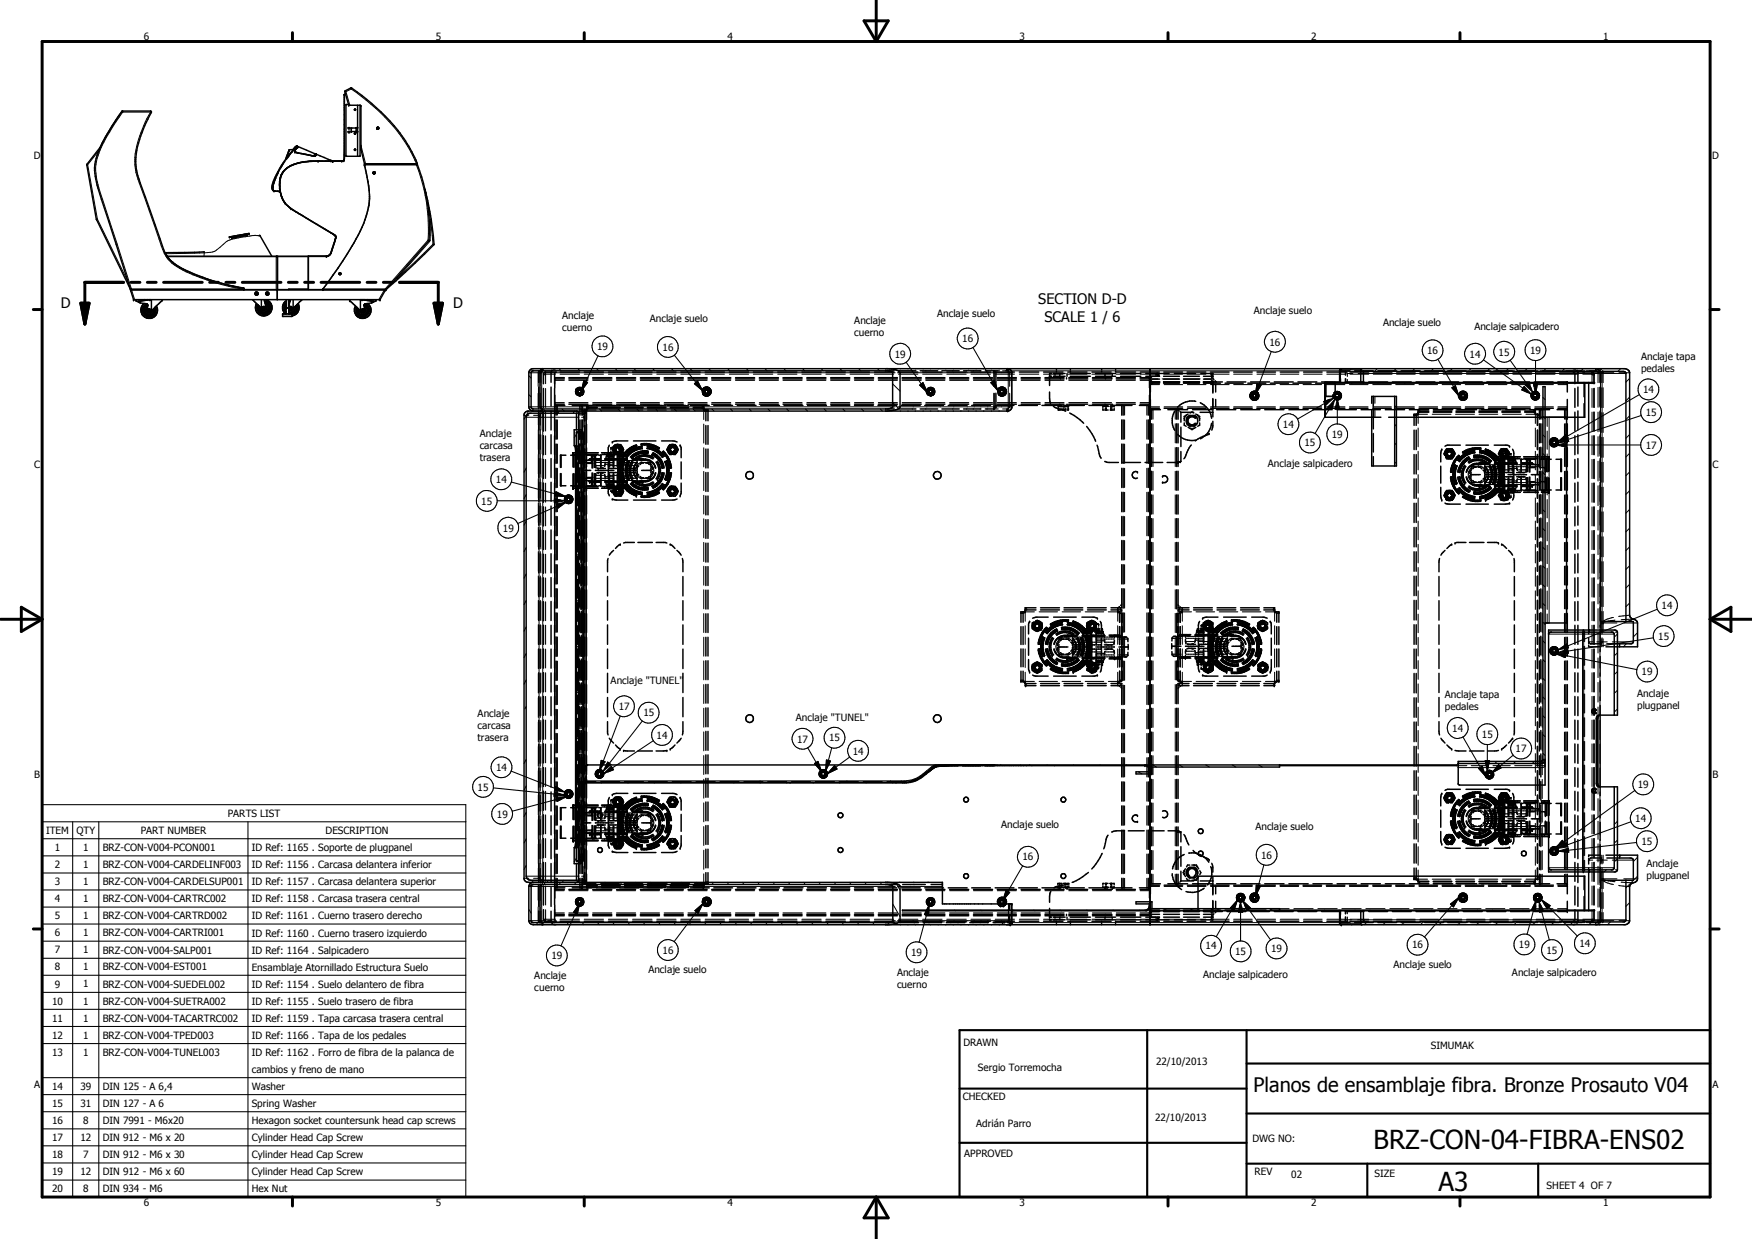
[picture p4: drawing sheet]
<svg xmlns="http://www.w3.org/2000/svg" width="420mm" height="297mm" viewBox="0 0 420 297" stroke-linecap="round" stroke-linejoin="round" font-family="sans-serif">
<defs><g id="words">
<g font-size="6.3">
<text x="329.4" y="275.4">BRZ-CON-04-FIBRA-ENS02</text>
<text x="345" y="285.6">A3</text>
</g>
<text font-size="4.8" x="300.6" y="261.8">Planos de ensamblaje fibra. Bronze Prosauto V04</text>
<g font-size="3.5">
<text x="14.6" y="73.7">D</text>
<text x="108.7" y="73.7">D</text>
<text x="249" y="72.9">SECTION D-D</text>
<text x="250.5" y="77.1">SCALE 1 / 6</text>
</g>
<g font-size="2.4">
<text x="34.5" y="9.6">6</text>
<text x="104.5" y="9.6">5</text>
<text x="174.5" y="9.6">4</text>
<text x="244.5" y="9.6">3</text>
<text x="314.4" y="9.6">2</text>
<text x="384.5" y="9.6">1</text>
<text x="8.1" y="38">D</text>
<text x="410.6" y="38">D</text>
<text x="134.8" y="76.4">Anclaje</text>
<text x="155.8" y="77.1">Anclaje suelo</text>
<text x="204.8" y="77.8">Anclaje</text>
<text x="224.7" y="76.1">Anclaje suelo</text>
<text x="300.7" y="75.4">Anclaje suelo</text>
<text x="134.8" y="79.3">cuerno</text>
<text x="143.2" y="84">19</text>
<text x="204.8" y="80.6">cuerno</text>
<text x="230.7" y="82.1">16</text>
<text x="304.4" y="82.8">16</text>
<text x="331.7" y="78.1">Anclaje suelo</text>
<text x="353.6" y="79.2">Anclaje salpicadero</text>
<text x="158.9" y="84.1">16</text>
<text x="214.6" y="85.7">19</text>
<text x="342.3" y="84.9">16</text>
<text x="352.4" y="85.7">14</text>
<text x="359.4" y="85.3">15</text>
<text x="366.9" y="84.9">19</text>
<text x="393.6" y="86.3">Anclaje tapa</text>
<text x="393.6" y="89.2">pedales</text>
<text x="394" y="94.3">14</text>
<text x="394.7" y="99.7">15</text>
<text x="115.1" y="104.8">Anclaje</text>
<text x="115.1" y="107.7">carcasa</text>
<text x="307.7" y="102.6">14</text>
<text x="312.8" y="107">15</text>
<text x="319.4" y="105.1">19</text>
<text x="394.7" y="107.6">17</text>
<text x="8.2" y="112.2">C</text>
<text x="115.1" y="110.6">trasera</text>
<text x="304.1" y="111.9">Anclaje salpicadero</text>
<text x="410.7" y="112.2">C</text>
<text x="118.9" y="115.8">14</text>
<text x="115.4" y="121">15</text>
<text x="120.6" y="127.4">19</text>
<text x="398.5" y="146">14</text>
<text x="397.7" y="153.4">15</text>
<text x="393.7" y="161.9">19</text>
<text x="146.4" y="164">Anclaje &quot;TUNEL&quot;</text>
<text x="346.5" y="167.3">Anclaje tapa</text>
<text x="392.6" y="167.1">Anclaje</text>
<text x="114.5" y="171.8">Anclaje</text>
<text x="148.4" y="170.2">17</text>
<text x="154.3" y="171.7">15</text>
<text x="190.9" y="172.9">Anclaje &quot;TUNEL&quot;</text>
<text x="346.5" y="170.2">pedales</text>
<text x="392.6" y="170">plugpanel</text>
<text x="114.5" y="174.7">carcasa</text>
<text x="114.5" y="177.6">trasera</text>
<text x="157.5" y="177.1">14</text>
<text x="191.2" y="178">17</text>
<text x="198.9" y="177.8">15</text>
<text x="348.3" y="175.4">14</text>
<text x="355.4" y="176.9">15</text>
<text x="119" y="184.8">14</text>
<text x="204.5" y="180.9">14</text>
<text x="363.5" y="180.3">17</text>
<text x="8.2" y="186.5">B</text>
<text x="114.5" y="189.5">15</text>
<text x="392.8" y="189">19</text>
<text x="410.7" y="186.5">B</text>
<text x="54.6" y="195.9">PARTS LIST</text>
<text x="119.1" y="196">19</text>
<text x="392.2" y="197.1">14</text>
<text x="11" y="199.9">ITEM</text>
<text x="18.4" y="199.9">QTY</text>
<text x="33.8" y="199.9">PART NUMBER</text>
<text x="78.1" y="199.9">DESCRIPTION</text>
<text x="240.1" y="198.4">Anclaje suelo</text>
<text x="301.1" y="198.9">Anclaje suelo</text>
<text x="393.6" y="202.6">15</text>
<text x="13.2" y="204">1</text>
<text x="13.2" y="208.2">2</text>
<text x="19.9" y="204">1</text>
<text x="19.9" y="208.1">1</text>
<text x="24.6" y="204">BRZ-CON-V004-PCON001</text>
<text x="24.6" y="208.2">BRZ-CON-V004-CARDELINF003</text>
<text x="60.4" y="204.1">ID Ref: 1165 . Soporte de plugpanel</text>
<text x="60.4" y="208.2">ID Ref: 1156 . Carcasa delantera inferior</text>
<text x="245.2" y="206.3">16</text>
<text x="302.5" y="205.9">16</text>
<text x="394.8" y="207.9">Anclaje</text>
<text x="13.2" y="212.2">3</text>
<text x="19.9" y="212.2">1</text>
<text x="24.6" y="212.2">BRZ-CON-V004-CARDELSUP001</text>
<text x="60.4" y="212.3">ID Ref: 1157 . Carcasa delantera superior</text>
<text x="394.8" y="210.7">plugpanel</text>
<text x="13.2" y="216.3">4</text>
<text x="13.2" y="220.4">5</text>
<text x="19.9" y="216.3">1</text>
<text x="19.9" y="220.4">1</text>
<text x="24.6" y="216.3">BRZ-CON-V004-CARTRC002</text>
<text x="24.6" y="220.4">BRZ-CON-V004-CARTRD002</text>
<text x="60.4" y="216.3">ID Ref: 1158 . Carcasa trasera central</text>
<text x="60.4" y="220.4">ID Ref: 1161 . Cuerno trasero derecho</text>
<text x="13.2" y="224.5">6</text>
<text x="19.9" y="224.5">1</text>
<text x="24.6" y="224.5">BRZ-CON-V004-CARTRI001</text>
<text x="60.4" y="224.5">ID Ref: 1160 . Cuerno trasero izquierdo</text>
<text x="289.1" y="227.6">14</text>
<text x="338.7" y="227.4">16</text>
<text x="364.3" y="227.3">19</text>
<text x="378.8" y="227">14</text>
<text x="13.2" y="228.6">7</text>
<text x="13.2" y="232.7">8</text>
<text x="19.9" y="228.6">1</text>
<text x="19.9" y="232.7">1</text>
<text x="24.6" y="228.6">BRZ-CON-V004-SALP001</text>
<text x="24.6" y="232.7">BRZ-CON-V004-EST001</text>
<text x="60.4" y="228.6">ID Ref: 1164 . Salpicadero</text>
<text x="60.4" y="232.7">Ensamblaje Atornillado Estructura Suelo</text>
<text x="132.3" y="230">19</text>
<text x="155.5" y="233.3">Anclaje suelo</text>
<text x="158.9" y="228.6">16</text>
<text x="218.5" y="229.2">19</text>
<text x="296.2" y="229">15</text>
<text x="304.8" y="228.3">19</text>
<text x="334.2" y="232.1">Anclaje suelo</text>
<text x="362.6" y="234">Anclaje salpicadero</text>
<text x="370.9" y="228.6">15</text>
<text x="13.2" y="236.8">9</text>
<text x="19.9" y="236.7">1</text>
<text x="24.6" y="236.8">BRZ-CON-V004-SUEDEL002</text>
<text x="60.4" y="236.8">ID Ref: 1154 . Suelo delantero de fibra</text>
<text x="128.1" y="234.6">Anclaje</text>
<text x="128.1" y="237.5">cuerno</text>
<text x="215.1" y="234.1">Anclaje</text>
<text x="215.1" y="237">cuerno</text>
<text x="288.5" y="234.4">Anclaje salpicadero</text>
<text x="12.5" y="240.8">10</text>
<text x="12.5" y="244.9">11</text>
<text x="19.9" y="240.8">1</text>
<text x="19.9" y="244.9">1</text>
<text x="24.6" y="240.8">BRZ-CON-V004-SUETRA002</text>
<text x="24.6" y="244.9">BRZ-CON-V004-TACARTRC002</text>
<text x="60.4" y="240.9">ID Ref: 1155 . Suelo trasero de fibra</text>
<text x="60.4" y="245">ID Ref: 1159 . Tapa carcasa trasera central</text>
<text x="12.5" y="249">12</text>
<text x="19.9" y="249">1</text>
<text x="24.6" y="249">BRZ-CON-V004-TPED003</text>
<text x="60.4" y="249">ID Ref: 1166 . Tapa de los pedales</text>
<text x="231" y="250.7">DRAWN</text>
<text x="343.1" y="251.5">SIMUMAK</text>
<text x="12.5" y="253.1">13</text>
<text x="19.9" y="253.1">1</text>
<text x="24.6" y="253.1">BRZ-CON-V004-TUNEL003</text>
<text x="60.4" y="253.2">ID Ref: 1162 . Forro de fibra de la palanca de</text>
<text x="60.4" y="257.2">cambios y freno de mano</text>
<text x="234.5" y="256.7">Sergio Torremocha</text>
<text x="277.2" y="255.3">22/10/2013</text>
<text x="8.2" y="260.7">A</text>
<text x="12.5" y="261.3">14</text>
<text x="19.3" y="261.3">39</text>
<text x="24.6" y="261.3">DIN 125 - A 6,4</text>
<text x="60.4" y="261.3">Washer</text>
<text x="230.9" y="263.8">CHECKED</text>
<text x="410.7" y="260.7">A</text>
<text x="12.5" y="265.3">15</text>
<text x="12.5" y="269.5">16</text>
<text x="19.3" y="265.4">31</text>
<text x="19.9" y="269.5">8</text>
<text x="24.6" y="265.4">DIN 127 - A 6</text>
<text x="24.6" y="269.5">DIN 7991 - M6x20</text>
<text x="60.4" y="265.4">Spring Washer</text>
<text x="60.4" y="269.5">Hexagon socket countersunk head cap screws</text>
<text x="277" y="268.8">22/10/2013</text>
<text x="12.5" y="273.6">17</text>
<text x="19.3" y="273.6">12</text>
<text x="24.6" y="273.6">DIN 912 - M6 x 20</text>
<text x="60.4" y="273.6">Cylinder Head Cap Screw</text>
<text x="234.1" y="270.3">Adrián Parro</text>
<text x="300.3" y="273.7">DWG NO:</text>
<text x="12.5" y="281.7">19</text>
<text x="12.5" y="277.7">18</text>
<text x="19.3" y="281.7">12</text>
<text x="19.9" y="277.6">7</text>
<text x="24.6" y="277.7">DIN 912 - M6 x 30</text>
<text x="24.6" y="281.7">DIN 912 - M6 x 60</text>
<text x="60.4" y="277.7">Cylinder Head Cap Screw</text>
<text x="60.4" y="281.8">Cylinder Head Cap Screw</text>
<text x="231.3" y="277.4">APPROVED</text>
<text x="300.9" y="281.8">REV</text>
<text x="12.5" y="285.8">20</text>
<text x="19.9" y="285.8">8</text>
<text x="24.6" y="285.8">DIN 934 - M6</text>
<text x="60.4" y="285.8">Hex Nut</text>
<text x="309.6" y="282.5">02</text>
<text x="329.6" y="282.2">SIZE</text>
<text x="370.9" y="285.1">SHEET 4 OF 7</text>
<text x="34.5" y="289.1">6</text>
<text x="104.5" y="289.1">5</text>
<text x="174.5" y="289.1">4</text>
<text x="244.5" y="289.1">3</text>
<text x="314.4" y="289.1">2</text>
<text x="384.5" y="289.1">1</text>
</g>
</g></defs>
<g fill="none" stroke="#000" stroke-width=".24">
<path d="M20.9 39.4h.1M20.9 39.4l.1 .1M21 39.5h-.2M21 39.5l2.4 13M23.7 36.2l-2.7 3.3M23.9 35.5h.1M29.2 26.7v.1M29.2 26.8l.2 .1M29.4 26.6h.1M29.4 26.9a35 35 0 0 0-6.3 11.8 16.8 16.8 0 0 0 1.5 9.1l6.9 21.5M29.4 26.6v.3M29.4 26.9h6.7"/>
<path d="M36.1 26.9a29.4 29.4 0 0 0-3.8 10.9v1.7l.3 1.8 4.4 12.6a34.9 34.9 0 0 0 3 7.9 13.6 13.6 0 0 0 6.3 4.1 52.2 52.2 0 0 0 11.9 3.4h-26.7M36.1 26.9l.2 .1M36.1 26.6v.3M36.3 27h.1M67.6 39.7h.1M68.9 37.8h.1M69 37.6h.1M69.2 37.5h.1M69.3 37.3h.1M69.3 36.3v.1M69.3 36.2h.1M69.3 36.2l-.6 1.7"/>
<path d="M69.5 35.9h.1M69.5 35.9l-.2 .3M70.3 35.8h.1M70.4 35.8l-.1 .1M70.8 35.3l-.2 .2M70.9 35.8h.1M70.9 35.2h.1M70.9 35.7h.1M79.3 38.6h.1M79.7 38.6h.1M79.8 38.6h.1M79.8 38.6h-4a10.5 10.5 0 0 0-7.7 2.3l-.8 1.3"/>
<path d="M82.8 21.8h.1M82.8 21.8l.2 .2M83 22l.9 3.2M83 22h-.3M84.1 21.1l.1 .2M84.2 21.3a42.9 42.9 0 0 1 14.3 15.1l1.4 2.8M84.2 21.3l-1.2 .7M84.4 21.1h.1M84.4 21.1l-.2 .2M86.6 34.8l1.1 4.6M87.4 39.5h.1M87.4 39.5h12.7"/>
<path d="M87.4 39.4a32.7 32.7 0 0 1 1.2 9.3 32.2 32.2 0 0 1-5.3 12.1l-5.8 8.5M87.7 39.4h.1M90.5 30.6v.3M90.5 30.9h.1M90.5 30.6h.1M90.5 30.6l.3 .1-.1 .2h-.2M99.9 39.4h.1M99.9 39.2h-12.5M99.9 39.2a45.3 45.3 0 0 1 2.7 18.4M100 39.1l-.1 .1M100 39.1h.1M100.1 39.5h.1"/>
<path d="M23.1 52.6h.1M23.4 52.5l-.3 .1M23.4 52.5l7.4 15.3M59.2 56.2l-3.6 .7M62.4 56.6l-1.7-.1-4.5 .7a5.2 5.2 0 0 0-3.5 2.1 4.2 4.2 0 0 1-3.7 1.3M65.4 44.7h.1M65.5 44.6h.1M65.6 43.9h.1M65.6 44h.1M65.7 45.8h.1M66.1 42.8h.1M66.1 42.6h.1"/>
<path d="M66.2 42.5h.1M66.4 42h.1M66.6 41.5h.1M66.7 41.3h.1M66.8 45.9h.4M67 43.4h.1M67.1 45.8h.1M67.1 45.6h.1M67.1 45.5h.1M67.1 45.5v.3M67.1 45.9h.1M67.1 45.8v.1"/>
<path d="M67.2 42.6h.1M67.2 45.9h.1M67.2 40.4h.1M67.3 42.3h.1M67.3 42.3l-.3 1.8 .1 1.4M67.3 42.2h.1M67.3 42.2v.1M67.4 40h.1M89.6 41.3h.2v.3l-.2-.1zM101.9 45.3l.7 3.7 .6 3.6M102.6 57.6h.6M102.6 57.6l-10.2 11.7"/>
<path d="M102.6 57.6l.4 .3M102.8 57.7h.1M102.9 57.8h.1M102.9 57.6h.1M103 57.9l-7.7 8.8M103.2 57.6l-.2 .3M103.2 52.6l.6 5.9M103.2 52.6v5M103.4 52.6h-.2M103.8 58.5h.3M103.8 58.5l.2 .2M103.8 58.5l-8.5 8.2"/>
<path d="M104 58.7h.1M31.3 69.6h.1M31.5 69.4h.1M31.5 69.3h-.2M31.5 69.3v.1M31.6 69.5h.1M31.6 69.4l.7 2.4M34.6 72.8a1.97 1.97 0 0 0-.5 2.7 1.97 1.97 0 0 0 2.7 .5 1.97 1.97 0 0 0 .7-2.6M34.7 72.8a1.88 1.88 0 0 0-.5 2.5 1.88 1.88 0 0 0 2.5 .7 1.88 1.88 0 0 0 .7-2.6M35.3 72.9a1.51 1.51 0 0 0-.9 2 1.51 1.51 0 0 0 2 .8 1.51 1.51 0 0 0 .8-2M35.4 73.5a.88 .88 0 0 0-.5 1.1 .88 .88 0 0 0 1.1 .6 .88 .88 0 0 0 .6-1M35.5 73.4a1.04 1.04 0 0 0-.7 1.3 1.04 1.04 0 0 0 1.3 .7 1.04 1.04 0 0 0 .7-1.3"/>
<path d="M35.5 73.2a1.24 1.24 0 0 0-.9 1.5 1.24 1.24 0 0 0 1.6 .8 1.24 1.24 0 0 0 .7-1.6M39.7 60.7h.1M49 60.6l-9.3 .2M49 60.4v.2M49 60.6l-.1 .8M58.4 69.1h.1M58.4 69.1l.1 .3M58.5 69.4h.1M58.5 69.3h.1M63.4 71.9a1.87 1.87 0 0 1 1.7 2.2 1.87 1.87 0 0 1-2.5 1.4 1.87 1.87 0 0 1-1-2.6M63.4 72.3a1.51 1.51 0 0 1 1.3 1.8 1.51 1.51 0 0 1-2 1.1 1.51 1.51 0 0 1-.8-2.1M63.5 72.6a1.23 1.23 0 0 1 .9 1.5 1.23 1.23 0 0 1-1.5 .8 1.23 1.23 0 0 1-.8-1.6"/>
<path d="M63.6 72.8a1.03 1.03 0 0 1 .6 1.3 1.03 1.03 0 0 1-1.3 .6 1.03 1.03 0 0 1-.6-1.3M63.6 72.9a.88 .88 0 0 1 .5 1.1 .88 .88 0 0 1-1.1 .6 .88 .88 0 0 1-.6-1M63.7 71.8a1.97 1.97 0 0 1 1.4 2.6 1.97 1.97 0 0 1-2.7 1.2 1.97 1.97 0 0 1-.9-2.8M66.2 61.4v8M66.5 61.6h.1M66.6 61.4v8M68.7 72.1a1.91 1.91 0 0 0-.2 3.2M68.7 72.3a1.84 1.84 0 0 0-.1 2.9M68.7 72.7l-.5 1 .4 1M68.7 73.2l-.1 1.1M69.2 71.8h.1M69.4 72.9l-.2 .2"/>
<path d="M69.4 72.8l-.2 .1M69.5 72.6h-.3M69.5 72.3h-.3M69.5 73.6l.4-.1 .1 .4h-.5zM69.6 71.9l-.4 .1M70.6 73.6a.86 .86 0 0 1-.4 .9 .86 .86 0 0 1-1 0M70.8 73.4a1.03 1.03 0 0 1-.4 1.2 1.03 1.03 0 0 1-1.2 0M70.9 73.3a1.22 1.22 0 0 1-.3 1.3 1.22 1.22 0 0 1-1.4 .2M71.1 73.1a1.48 1.48 0 0 1-.2 1.7 1.48 1.48 0 0 1-1.7 .3M71.4 72.9a1.9 1.9 0 0 1-1.3 2.7M71.4 72.8a1.95 1.95 0 0 1-1.3 2.9M73.9 61.6h-33.7"/>
<path d="M77.5 69.3v.1M77.5 69.3h.1M77.5 69.4h.1M77.5 69.3h14.9M81.4 65.5l.2-.1 .1 .3-.3 .1zM86.8 74.2l.2-.1a.26 .26 0 0 1 .2 .3 .26 .26 0 0 1-.4 .2 .26 .26 0 0 1 0-.4zM87.3 73.2a1.25 1.25 0 0 1 .9 1.5 1.25 1.25 0 0 1-1.6 .9 1.25 1.25 0 0 1-.8-1.7M87.3 73.4a1.04 1.04 0 0 1 .7 1.3 1.04 1.04 0 0 1-1.3 .6 1.04 1.04 0 0 1-.7-1.2M87.3 73.5a.87 .87 0 0 1 .5 1.1 .87 .87 0 0 1-1 .6 .87 .87 0 0 1-.7-1M87.4 72.9a1.5 1.5 0 0 1 1 1.9 1.5 1.5 0 0 1-2 .9 1.5 1.5 0 0 1-.8-2M88 72.8a1.87 1.87 0 0 1 .6 2.5 1.87 1.87 0 0 1-2.6 .7 1.87 1.87 0 0 1-.7-2.6M88.2 72.8a1.97 1.97 0 0 1 .4 2.7 1.97 1.97 0 0 1-2.6 .5 1.97 1.97 0 0 1-.8-2.6"/>
<path d="M92.1 69.5h.1M92.1 69.4v.2M92.1 69.6h.3M92.1 69.6h-60.8M92.1 69.6l-1.3 2.2M92.4 69.4h.1M92.4 69.3v.1M92.4 69.3h.1M92.4 69.3l.2 .1M92.5 69.4h.1M92.6 69.4h.1M92.6 69.4h-.1"/>
<path d="M95.1 66.5l.2 .2M95.3 66.7l-2.7 2.7M126.8 98.6l-1.1 1.9M126.8 94.6l.6 .5M126.8 90.1l.6 .5M127.4 89.4h86.7M127.4 97.5h86.7M129.6 99.2l.6-.1v111.9h-.2a.91 .91 0 0 1-.7-.9v-110.1zM129.6 88.4l.5 .5M129.9 88.9h.1M129.9 98h.1M129.9 88.9h-.3l-.2 .3v8.5l.5 .3"/>
<path d="M129.9 88.9v9.1M130.2 99.1h.1M130.3 98l.5 .6M130.5 98.6l-.3 .5M134.1 88.4l.5 .5M134.1 98.6l-.3 .5M134.8 98l.5 .6M137.8 98.6l-.3 .5M138.6 88.4l.5 .5M138.8 99.1h1.8M139.3 98l.5 .6M140.1 98.6l.4 .3v88.6"/>
<path d="M143.1 88.4l.5 .5M143.8 98l.5 .6M147.6 88.4l.5 .5M148.2 98l.5 .6M152 88.4l.6 .5M152.7 98l.5 .6M156.5 88.4l.5 .5M157.3 98l.4 .6M161 88.4l.5 .5M161.7 98l.5 .6M165.5 88.4l.5 .5M166.2 98l.5 .6"/>
<path d="M170 88.4l.5 .5M170.7 98l.5 .6M174.5 88.4l.5 .5M175.2 98l.5 .6M179 88.4l.5 .5M179.7 98l.5 .6M183.5 88.4l.5 .5M184.2 98l.5 .6M188 88.4l.5 .5M188.7 98l.5 .6M192.5 88.4l.5 .5M193.2 98l.5 .6"/>
<path d="M197 88.4l.4 .5M197.6 98l.6 .6M201.5 88.4l.5 .5M202.1 98l.5 .6M205.9 88.4l.5 .5M206.6 98l.5 .6M210.4 88.4l.5 .5M211.1 98l.5 .6M214.1 96.5l1.4 1.5M214.1 92l1.7 1.8M215.5 88.9l.3 .4M215.8 89.4h26.8"/>
<path d="M215.8 97.5h26.8M241.5 88.4l.6 .1 .5 .7v8.6l-.2 .4-.7 .4M241.5 98.6h.2M241.7 98.6h.1M241.7 88.4h.1M241.7 88.4l.1 9.6-.1 .6M242.5 88.9h78.8M242.6 97.5h.1M242.6 89.4h.1M317.7 91.9h.1M318 91.9v3.1M320.2 94.3a.72 .72 0 0 1 1.1 .2 .72 .72 0 0 1-.3 1 .72 .72 0 0 1-1-.5"/>
<path d="M321.3 88.9h.1M321.3 88.7v3M321.4 88.6l-.1 .1M321.4 88.6h4.9M321.5 88.6h.1M321.5 89h4.8M321.5 88.4v3.3M321.6 88.4l-.1 .2M321.7 88.4h-.1M324.4 91.7l-.3 .2M327 91.7h.1M327 89.5h62.9"/>
<path d="M329.3 95v5M330.3 88.4l-.7 .6M330.7 91.7l-.3 .2M334.8 88.4l-.7 .6M334.9 97.2l-.4 .5M337.1 91.7l-.3 .2M339.2 88.4l-.6 .6M343.4 91.7l-.3 .2M343.7 88.4l-.6 .6M348.3 88.4l-.7 .6M349.8 91.7l-.3 .2M352.8 88.4l-.7 .6"/>
<path d="M356.1 91.7l-.3 .2M357.2 88.4l-.6 .6M361.7 88.4l-.7 .6M362.5 91.7l-.3 .2M366.2 88.4l-.7 .6M368.8 91.7l-.3 .2M370 99.8l.5 .5M370 95.3l.5 .5M370.7 88.4l-.7 .6M375.2 88.4l-.7 .6M375.2 91.7l-.3 .2M379.7 88.4l-.7 .6"/>
<path d="M381.5 91.7l-.3 .2M384.2 88.4l-.7 .6M388.7 88.4l-.7 .6M390.8 99.7l-.9 .9M390.8 95.2l-.9 .9M390.8 90.7l-.9 .9M126.2 100h12M126.2 112.2l-.5 1M126.2 118.6l-.5 .9M138 107.9h.2M138.2 104.1l-.5 .9M138.5 103.7l-.3 .2"/>
<path d="M138.8 103.2l-.3 .3M138.8 118.2l-.6 .3M138.8 114.6l-.6 .3M138.8 110.9l-.6 .3M138.8 107.2l-.6 .3M139.8 104.5h.1M334.9 110.7l-.4 .4M334.9 106.2l-.4 .4M334.9 101.7l-.4 .5M370 117.8l.5 .4M370 113.3l.5 .5M370 108.8l.5 .5"/>
<path d="M370 104.3l.5 .5M371.5 100v49.4M390.8 117.6l-.9 .9M390.8 113.2l-.9 .8M390.8 108.7l-.9 .9M390.8 104.2l-.9 .9M126.2 124.9l-.5 1M126.2 131.3l-.5 .9M126.2 137.6l-.5 1M138.8 136.6l-.6 .3M138.8 132.9l-.6 .3M138.8 129.2l-.6 .3"/>
<path d="M138.8 125.6l-.6 .3M138.8 121.9l-.6 .3M370 135.7l.5 .5M370 131.2l.5 .5M370 126.7l.5 .6M370 122.3l.5 .4M390.8 135.6l-.9 .9M390.8 131.1l-.9 .9M390.8 126.6l-.9 .9M390.8 122.1l-.9 .9M126.2 144l-.5 .9M126.2 150.3l-.5 1"/>
<path d="M126.2 156.7l-.5 .9M138.8 158.5l-.6 .4M138.8 154.9l-.6 .3M138.8 151.2l-.6 .3M138.8 147.6l-.6 .3M138.8 143.9l-.6 .3M138.8 140.2l-.6 .3M370 158.2l.5 .5M370 153.7l.5 .5M370 149.2l.5 .5M370 144.7l.5 .5M370 140.2l.5 .5"/>
<path d="M371.4 152h15.7M379.5 151.6h.1M379.5 151.6l.3 .3v56.3l-.3 .3M379.5 151.6v56.9M383.8 149v-60l.4 .5v61.5M383.9 149v2M384.4 151l-.5 .6M387.9 153.9h3.8M387.9 156.5l-.8 .7M387.9 152l-.8 .7M390 154.3l-.7 .8M390.8 144.6l-.9 .9"/>
<path d="M390.8 140.1l-.9 .9M391.5 148.4l-.6 .6M392.7 151.7l-1 1M126.2 163l-.5 1M126.2 169.4l-.3 .6M138.8 176.9l-.6 .3M138.8 173.2l-.6 .3M138.8 169.5l-.6 .3M138.8 165.9l-.6 .3M138.8 162.2l-.6 .3M370 176.1l.5 .5M370 171.6l.5 .5"/>
<path d="M370 167.1l.5 .5M370 162.6l.5 .6M382.8 172.3h.3M383.2 171.9v16.3M387.9 170l-.8 .7M387.9 165.5l-.8 .7M387.9 161l-.8 .7M126.2 182.1l-.5 .9M126.2 188.4l-.5 1M126.2 194.8l-.5 .9M138.8 198.9l-.6 .3M138.8 195.2l-.6 .3"/>
<path d="M138.8 191.6l-.6 .3M138.8 187.9l-.6 .3M138.8 184.2l-.6 .3M138.8 180.6l-.6 .2M140.5 187.7v23.5l-.4 .3M144 187.5l.3 .2M150.3 187.5l.3 .2M156.7 187.5l.3 .2M163 187.5l.3 .2M169.4 187.5l.3 .2M175.7 187.5l.3 .2M182.1 187.5l.3 .2"/>
<path d="M188.4 187.5l.3 .2M194.8 187.5l.3 .2M201.1 187.5l.3 .2M207.5 187.5l.3 .2M213.8 187.5l.3 .2M219.3 187l.2 .2M222.4 185.1l.1 .1M224.4 183.4l-1 .4-1.5 1.3a7.3 7.3 0 0 1-5.1 2.1h-76.2M225.9 183.5l.2 .1M232 183.4l.3 .2M238.4 183.4l.3 .2M244.7 183.4l.3 .2"/>
<path d="M251.1 183.4l.3 .2M257.4 183.4l.3 .2M263.8 183.4l.3 .2M270.1 183.4l.3 .2M273 185l.8 .5M276.5 183.4l.8 .5M282.8 183.4l.9 .5M289.2 183.4l.8 .5M295.5 183.4l.9 .5M301.9 183.4l.8 .5M349.7 182.8l.3 .2M354 182.5l.5 .5"/>
<path d="M358.5 182.5l.5 .5M363 182.5l.5 .5M367.4 182.5l.5 .5M369.5 183h.1M369.5 183v1M370 180.6l.5 .5M370.5 183.8l-.6 .2h-20.2M382.8 187.8h.3M387.2 188.6l-.1 .1M387.9 196.9l-.8 .8M387.9 192.4l-.8 .8M126.2 210.1h12"/>
<path d="M126.2 201.1l-.5 1M126.2 207.5l-.5 .9M126.8 218l.6 .9M127 212l.4 .5h86.7M127.8 211l-.3 .5M130.5 211.5l.2 .5M131.5 211l-.3 .5M134.1 211.5l.3 .5M135.2 211l-.3 .5M137.8 211.5l.3 .5M138 202.2h.2M138.2 205.7l-.5 .9"/>
<path d="M138.7 211.2l-.1 .2M138.8 211h1.8M138.8 206.2l-.3 .2M138.8 202.6l-.6 .3M139.8 205.5h.1M141.4 211.5l.3 .5M145.1 211.5l.3 .5M148.8 211.5l.2 .5M152.4 211.5l.3 .5M156.1 211.5l.3 .5M159.8 211.5l.3 .5M163.4 211.5l.3 .5"/>
<path d="M167.1 211.5l.3 .5M170.8 211.5l.3 .5M174.4 211.5l.3 .5M178.1 211.5l.3 .5M181.8 211.5l.3 .5M185.5 211.5l.2 .5M189.1 211.5l.3 .5M192.8 211.5l.3 .5M196.4 211.5l.3 .5M200.1 211.5l.3 .5M203.8 211.5l.2 .5M207.4 211.5l.3 .5"/>
<path d="M211.1 211.5l.3 .5M214.1 216.7l1.7 3.1M215 211.9l.8 1.5M215.8 212.5h10.2M222.5 218.2l.3 .2M228.8 218.2l.3 .2M235.2 218.2l.3 .2M241.5 218.2l.3 .2v2.3M241.8 216.7v1.5M242.6 216.7v1.5M242.6 218.4v3l-.3 .3M247.9 218.2l.3 .2"/>
<path d="M254.2 218.2l.3 .2M260.6 218.2l.3 .2M266.9 218.2l.3 .2M273.3 218.2l.3 .2M276.2 216.2l.1 .1M279 217.8l.9 .6M285.4 217.8l.9 .6M291.7 217.8l.9 .6M298.1 217.8l.9 .6M304.4 217.8l.9 .6M310.3 218.2v.2M313.9 218.2l.1 .2"/>
<path d="M317.6 218.2l.1 .2M321.3 218.2v.2M321.3 218.4l.1 3h4.9M321.5 218.4v3.2M324.9 218.2l.1 .2M328.6 218.2l.1 .2M332.3 218.2v.2M335.9 218.2l.1 .2M339.6 218.2l.1 .2M343.3 218.2l.1 .2M346.9 218.2l.1 .2M350.6 218.2l.1 .2"/>
<path d="M354.3 218.2l.1 .2M357.9 218.2l.1 .2M361.6 218.2l.1 .2M365.3 218.2v.2M368.9 218.2l.1 .2M371.4 208h15.7M372.6 218.2l.1 .2M376.2 218.2l.1 .2M379.5 208.5h.1M379.9 218.2l.1 .2M383.8 211v10M383.9 209v2"/>
<path d="M384.2 209v11.5l-.1 .4-.3 .1M385.2 208.5l-.5 .5M387.9 206.2h3.8M387.9 205.9l-.8 .7M387.9 201.4l-.8 .7M388.7 205l-.3 .4M390.8 216.4l-.9 .9M392.7 210.1l-2.8 2.8M392.7 205.5l-1 1M127.4 220.7h2M128.7 221.2l.3 .5M129.4 220.7v-8.3l.5-.4v9"/>
<path d="M129.4 220.7l.5 .5M129.4 220.7l.5 .3M129.9 221.2h.1M129.9 221v.2M129.9 221h83.7M130 221.2h.1M130 221v.2M132.4 221.2l.3 .5M136 221.2l.3 .5M139.7 221.2l.3 .5M143.3 221.2l.4 .5M147 221.2l.3 .5"/>
<path d="M150.7 221.2l.2 .5M154.3 221.2l.3 .5M158 221.2l.3 .5M161.7 221.2l.3 .5M165.3 221.2l.3 .5M169 221.2l.3 .5M172.7 221.2l.3 .5M176.3 221.2l.3 .5M180 221.2l.3 .5M183.7 221.2l.3 .5M187.4 221.2l.3 .5M191 221.2l.3 .5"/>
<path d="M194.7 221.2l.3 .5M198.3 221.2l.4 .5M202 221.2l.3 .5M205.7 221.2l.2 .5M209.3 221.2l.3 .5M213 221.1l.3 .6M215.8 220.7h26M241.8 220.7l.4 1M241.8 220.7l.8 .5M242.6 221.3h.1M242.6 221.2h78.7M321.3 221.2h.1"/>
<path d="M321.5 221.4h.1M321.5 221h4.8M321.5 221.4l.1 .2M321.5 221.6l.2 .1M321.6 221.6v.1M327 220.5h62.9M327.8 221l-.6 .7M332.3 221l-.6 .7M336.8 221l-.6 .7M341.3 221l-.7 .7M345.8 221l-.7 .7M350.3 221l-.7 .7"/>
<path d="M354.8 221l-.7 .7M359.3 221l-.7 .7M363.8 221l-.7 .7M368.2 221l-.6 .7M372.7 221l-.6 .7M377.2 221l-.6 .7M381.7 221l-.7 .7M383.8 221h.1M386.2 221l-.7 .7M390.8 221l-.6 .5"/>
<circle cx="139" cy="93.9" r=".51"/>
<circle cx="368.2" cy="94.9" r=".73"/>
<circle cx="136.4" cy="119.7" r=".74"/>
<circle cx="372.7" cy="106" r=".74"/>
<circle cx="372.7" cy="156" r=".75"/>
<circle cx="136.4" cy="190.4" r=".74"/>
<circle cx="143.8" cy="185.6" r=".73"/>
<circle cx="197.4" cy="185.5" r=".74"/>
<circle cx="357.2" cy="185.7" r=".73"/>
<circle cx="139" cy="216.2" r=".52"/>
<circle cx="297.5" cy="215.2" r=".74"/>
<circle cx="368.8" cy="215.2" r=".73"/>
<circle cx="372.7" cy="204" r=".75"/>
</g>
<g fill="none" stroke="#000" stroke-width=".35">
<path d="M29.2 26.7a64.7 64.7 0 0 0-5.3 8.8l-3.1 4 2.3 13.1 8.2 16.7M29.2 26.7l6.9-.1 .2 .2v.2a31.9 31.9 0 0 0-3.5 9.1 13.4 13.4 0 0 0 .8 7.7l6 16.8M29.2 26.7a39.3 39.3 0 0 0-6.1 11.3 12.7 12.7 0 0 0 .4 7.1l7.8 24.2M68 39.1l-.8 1.3M68.4 38.6l-.3 .4M68.5 38.2a19.8 19.8 0 0 0-3.3 6.5l.1 .7 .4 .3M69.2 36.2h.1M69.2 36.2l-.7 2M69.7 36.8l-1.2 1.6M69.7 36.8l-.2 .3M70.1 36.4l-.4 .4M70.4 35.9h-.9l-.3 .3"/>
<path d="M70.4 36l-.5 .6M70.6 35.7l-.4 .5M70.7 35.5l-2.2 2.7M70.7 36.2l.4 .4M70.7 36.4h.1M70.8 36.2h-.1M70.8 36.4h.1M70.9 35.4l-.3 .4M70.9 35.9l-.2 .5 .7 .3M70.9 35.9l-.2 .3M70.9 35.4l-.1 .2M70.9 35.2h.1"/>
<path d="M71 39.2a5.4 5.4 0 0 0-3.7 3.2M71 39.3l-1.5 .6M71 35.6l-.1 .3M71 35.3l-.1 .1M71 35.6l-.3 .4M71 35.6l-.2 .4M71 35.3h-.1M71 35.1l-.1 .1M71.1 35.1l-.8 .8 .5-.6M71.1 35.1h.2M71.2 35.1l-.2 .2M71.2 35.3l-.2 .3"/>
<path d="M71.2 35.3h.1M71.2 36.6h.2M71.2 35.3v.1M71.2 35.3l-.3 .4M71.3 35.1v.1M71.3 35.2l-.1 .1M71.4 35.2l-.1 .1M71.4 35.1l4.3 1.9M71.4 36.7l3.5 .6M71.4 36.6l3.9 .7M75.1 38.7l-2.4 .2-1.7 .4M75.6 37.1l-.1 .1"/>
<path d="M75.6 37.1l-.4 .2M75.7 37.1l-.4 .2M75.7 37h.1M75.7 37v.1M75.7 37l-.4 .3M75.8 37l-.2 .1M75.8 37l4 1.6M81.9 38.6v.1M81.9 38.6l-.1 .1M82.3 38.6h-.2M82.4 38.5l-.1 .1M82.5 38.2v.3l-.6 .1"/>
<path d="M82.6 38l-.1 .5-.3 .2h-8l-3.2 .5M82.9 22.6h-.3v15.5M83.6 30.6l.3 .1zM83.6 31.5l.3 .1zM83.6 25.1h-.6v12.4l3.3-.1v-12.2M85 31.9v.1M85 35.9h.2zM85 35.9l.1-.2 .2 .2-.1 .2-.2-.2M85 26.3l.2-.1-.1 .3M85 26.3v.1M85 32l.2-.1v.1M85 26.2l.1 .3"/>
<path d="M85 31.9l.3 .1h-.3M85 31.9h.1M85 26.2l.2 .1-.1 .1M85 32l.1 .1M85.2 32l-.1 .1M85.4 30.7l-1.2 .1 .1 .7h1.1M85.5 31.5h.3M85.5 30.7h.3M85.5 30.6v.1M85.5 31.5v.1M85.8 30.6h-.3v1h.3M85.8 25.2v12.3"/>
<path d="M86.3 25.2l.3 .2v10.4M86.3 25.2h-2.7l-.9-3.3 1.4-.8a46.6 46.6 0 0 1 13.1 12.6l2.6 4.7 .3 .8-.2 .2M86.6 35.8l.8 3.6M86.6 35.8h.1M87.4 39.4h.2M87.4 39.4h12.6a39.6 39.6 0 0 1 2.8 18.3l-10.3 11.7M87.4 39.4v.1a29 29 0 0 1 1.1 9.7 27.1 27.1 0 0 1-4.1 9.9l-3.3 5.2-3.7 5M90.5 30.9l.1 .1M90.5 30.7l.2 .1zM90.6 30.5v.1M90.7 30.6v.3h-.3v-.2l.2-.2 .2 .1-.2 .4M90.8 30.7l-.3-.2-.1 .4 .3 .1 .1-.2"/>
<path d="M55 56.8v.1M55.3 56.8h-.3M55.4 56.7l-.4 .1M55.6 56.8v.1M55.6 56.9l.1 .2M57.2 56.8l-1.7 .3M59 56.1l-3.6 .7h.2M59 56.1l.7-.1-.4 .1M59 56.1l-3.3 .6M59.3 56.1v.3M59.3 56.1h-.3M59.3 56.4l-1.9 .4"/>
<path d="M62.2 56.4l3 5M65.4 45.3v.1M65.4 45v.5M65.4 45v.1M65.4 45.5l.1 .1M65.5 45.6h.1M65.5 45.6l.3 .2M65.7 45.7l1 .2M65.7 45.7v.1M65.7 43.6l-.1 .3M65.9 43.3l-.5 1.7M65.9 43.3l-.1 .1"/>
<path d="M65.9 43v.2M66 45.8h.2M66.1 42.8l-.1 .1M66.1 42.6l-.2 .7M66.6 45.8l.1 .1M66.7 41.4l-.5 1M66.7 45.9h.5M67 40.8l-.4 .7M67.1 44.4l.3 2.5M67.1 43.7v1.9M67.1 45.4v.2M67.1 45.6l.1 .2"/>
<path d="M67.1 45.6l.1 .1M67.2 45.8l.1 .3M67.2 45.7l.3 1.2M67.3 42.4l-.2 .9M67.3 46.5l.2 .4M67.3 42.4l-.2 1.6M67.5 46.9l.1 .3M67.5 46.9v.3M67.5 47.1v.1M67.5 47.2l.7 1.3M67.6 47.2l.5 1.1 1.1 1.2M67.6 47.2a4.4 4.4 0 0 0 1.4 2.1"/>
<path d="M67.6 41.7l-.2 .4M67.6 41.7l-.3 .7M68 41.1l-.2 .2M69 49.4l1.9 1.4M69.2 49.6l1.3 .9M69.2 40l-1 .9-.6 .8M70.9 50.8l.8 .4M71.7 51.2l7.7 4.7M79.4 55.9l.4 .2M79.8 59.3l-.4 1.3M79.8 56.1a.9 .9 0 0 1 .5 1.5l-.6 2.3a1.61 1.61 0 0 1-.8 1.3M79.8 56.1l.5 .3"/>
<path d="M80 56.2l.5 .6-.2 .8M80.2 58.2l-.2 .6M80.5 56.6v.1M80.5 57.1l-1.1 3.5M89.5 41.3l.1 .4 .3-.1M89.5 41.5l.1 .2M89.6 41.2l-.1 .2M89.6 41.4l.2 .1zM89.7 41.2h-.1M89.7 41.2l.2 .2M89.7 41.2l.2 .1v.3M89.7 41.2l-.1 .1v.3h.2v-.3"/>
<path d="M89.8 41.2l-.2 .1M89.9 41.5v.1M101.9 45.3l.4 1.8a60 60 0 0 1 1.7 11.6l-4.5 4.4-7 6.3M31.3 69.3v.1M31.3 69.4h.1M31.4 69.4h61.1M31.4 69.4l-.1 .2 .7 2.2h59.1l1.3-2.3M33.3 72.3l.3 .3 1.7 .3M33.4 72.4l-.8-.3 .9 .4M34.3 74.8l.5 .8M34.3 74.8l.5 .7M34.5 71.8l-.1 .2"/>
<path d="M34.6 72.8a1.98 1.98 0 0 0-.4 2.7 1.98 1.98 0 0 0 2.6 .5 1.98 1.98 0 0 0 .7-2.6M34.6 71.9v.1M34.8 75.5l.5 .3M34.8 75.6l.5 .3M34.9 71.8l-.3 .1M35.3 72.9a1.6 1.6 0 0 0-1 1.9M35.3 72.9l.2 .3-.2 1.1 .1 .4 .6 .1 1.2-1.1M35.3 72.9a1.51 1.51 0 0 0-1 1.9M35.3 73.9a.64 .64 0 0 0 .2 1 .64 .64 0 0 0 .9-.5M35.3 71.8l-2 .4v.1M35.5 73.2a1.2 1.2 0 0 0-.9 1.5 1.2 1.2 0 0 0 1.5 .8 1.2 1.2 0 0 0 .8-1.5M35.6 74.1h.3l.2 .2-.2 .3h-.3l-.1-.3z"/>
<path d="M35.7 74.1l-.2 .2 .2 .3M35.8 71.8l.1 .1M35.8 74.1l.2 .1-.2 .4M35.9 71.9l-2.6 .4M35.9 71.9h.4M36.3 71.8v2.7a.55 .55 0 0 1-.8 .4 .55 .55 0 0 1-.2-.9M37 75.4l-.5 .3-1.2 .1M37.2 73.7l.1 .6M37.2 73.7l.2 .6M37.3 74.3l-.2 .8M37.4 74.3a1.66 1.66 0 0 1-2.1 1.6M38.9 72.1l-1.7 1.6"/>
<path d="M38.9 72.1h.1M38.9 71.8v.3M39.6 60.6l.9 1.4M39.6 60.6h.1M39.7 60.6l.4 .8M40.1 61.4l.4 .6M40.1 61.5h26.4M40.5 62l1.2 1.2 2.3 1.4M40.5 62l1.9 1.6 1.6 1M44 64.6a44.4 44.4 0 0 0 10.9 3.8l3.5 .7M44 64.6l.6 .2a60.7 60.7 0 0 0 8.8 3.2M49 60.4l-9.3 .2"/>
<path d="M54.6 68.3l3.8 .7M58.2 69.3h.4M58.4 69.1h.1M58.4 69l.2 .3M58.4 69.1l.2 .2-.1 .1M58.6 69.3l.1 .1M60.5 71.8l1.4 1.3M61.5 70.3h.1M61.5 70.3l-.1 .2M61.5 70.3l.1 .2h-.2M61.6 70.2l.1 .3M61.6 70.2l-.3 .1 .1 .3"/>
<path d="M61.6 70.2h-.2v.3M61.7 73.7v.3M61.7 74l.3 .8 .8 .5M61.7 70.5l-.2 .1M61.7 70.5h-.3M61.7 74l.4 .8 .7 .4M61.8 73.1l-.1 .6M61.9 73.1l-.2 .6M61.9 73.1l.8 .8M62.7 73.9l.4 .4 .6-.2M62.7 73.9l.3 .3 .7-.1M62.7 71.8v2.1"/>
<path d="M62.8 75.2l.3 .1M63.1 74h.3M63.3 73.5h-.2l-.2 .2 .2 .3M63.3 71.8l.5 2.1M63.4 74h-.1M63.4 72.2l1.1 .6M63.4 73.6l-.3-.1-.1 .3 .1 .2M63.4 73.6v.3M63.4 73.9v.1M63.5 72.6a1.2 1.2 0 0 1 .9 1.4 1.2 1.2 0 0 1-1.5 .9 1.2 1.2 0 0 1-.8-1.6M63.7 73.3a.64 .64 0 0 1-.2 1.1 .64 .64 0 0 1-.9-.6M63.7 73.4l.1 .5"/>
<path d="M63.7 75.2l-.6 .1M63.7 75.3h-.6M63.7 72.3l.8 .5M63.8 73.9l-.1 .2M63.8 71.8a1.99 1.99 0 0 1 1.3 2.7 1.99 1.99 0 0 1-2.7 1 1.99 1.99 0 0 1-.9-2.7M64 70.5l.1-.3 .2 .3M64 70.5l.1 .1 .2-.1M64 70.5v-.3l.3 .1-.2 .2-.1-.1 .2-.1 .1 .2M64 75.1l-.3 .1M64 70.5h.3M64.5 72.8l.3 .8M64.8 73.6v.3"/>
<path d="M64.8 73.9l-.4 .8-.4 .4M64.8 73.9l-.2 .6-.6 .6M66.5 61.5v10.3M67.8 75.3h2.3v.6h-2.3zM68.3 73.2l-.1 .8 .4 .8-.4-.8zM68.4 72.9l.3-.3-.4 .6zM68.7 72.1a1.97 1.97 0 0 0-.3 3.2M68.7 73.3l-.1 .9M68.7 71.8v2M69.2 71.8v2M69.2 73.9l.3 .3h.5l.3-.3-.4 .4-.5-.1zM69.2 73.8l.1 1.5"/>
<path d="M69.2 75.2l.3 .1M69.2 73.8h-.6v1.5M69.3 73.4l-.1 .3M69.3 73.3l-.1 .1M69.5 72.6l-.3 .1M69.5 72.2l-.3 .1M69.6 73.8h.3M69.6 73.7h.3M69.6 73.6v.1M69.6 73.7v.1M69.7 71.8l-.5 2M69.7 73.6l.2 .1"/>
<path d="M69.9 73.5h.1M69.9 73.5h-.3l-.1 .2 .1 .3h.3M69.9 73.7v.1M69.9 73.5l.2 .2-.2 .3M69.9 74h.1M70 73.8v.1M70.3 71.8v2.1M70.4 73.8a.61 .61 0 0 1-.5 .6 .61 .61 0 0 1-.7-.3M70.9 73.3a1.23 1.23 0 0 1-.3 1.3 1.23 1.23 0 0 1-1.4 .2M70.9 73.3l-.6 .6M71.2 73.1a1.58 1.58 0 0 1-1.1 2.2M71.2 73.1a1.61 1.61 0 0 1-1.2 2.2"/>
<path d="M71.2 73.1l-.3 .2M71.5 72.8a2.04 2.04 0 0 1-1.4 2.9M72.5 71.8l-1.3 1.3M73.9 69.3h-4.7v.1M73.9 61.4v8M77.4 69.3v.1M77.4 69.4h.1M78.4 61.4l-11.9 .1M78.6 61.4l-.2 .1M78.8 61.3l-.4 .1M79 61.1l-.6 .3M79.3 60.7l-.5 .6"/>
<path d="M79.3 60.7l-.2 .3M79.4 60.6l-.1 .1M81.4 65.6l.2 .1zM81.6 65.4h.1M81.6 65.4l.1 .1M81.6 65.4l-.3 .2M81.7 65.5l-.2 .3-.2-.2M81.7 65.5l-.3-.1-.1 .2M81.7 65.5l-.2 .4-.2-.3M83.9 71.8v.3l2.5 2.4M85.4 74.3l.1 .5M85.5 74l-.1 .3"/>
<path d="M85.5 74.8a1.55 1.55 0 0 0 1.9 1.1M85.5 73.7l-.1 .6M85.6 73.7l-.1 .3M85.6 75.1l.7 .6 1.1 .1M86.3 74.4l.2 .4 .3 .2 .5-.2M86.4 74.5l.4 .4 .5-.1M86.4 71.9h.5M86.4 71.8v2.7M86.8 74.1h.4l.1 .2-.1 .3-.4-.1zM86.9 71.9l2.5 .4M86.9 71.8v.1M86.9 74.2v.2"/>
<path d="M87 74.2l.1 .2M87 74.2l-.2 .1 .2 .2M87 74.2l.1 .1M87.1 74.4l-.2 .1M87.2 74.4v.1M87.3 73.2a1.19 1.19 0 0 1 .8 1.5 1.19 1.19 0 0 1-1.5 .8 1.19 1.19 0 0 1-.8-1.5M87.4 73.9l.2 .5-.3 .4M87.4 74l.1 .5-.2 .3M87.4 71.8l2.1 .4-.1 .1M87.4 72.9l.8 .5M87.5 72.9a1.46 1.46 0 0 1 1 1M87.7 75.7l-.3 .2"/>
<path d="M87.9 71.8l.3 .1M88 75.5l-.3 .2M88.2 72.8a1.98 1.98 0 0 1 .4 2.7 1.98 1.98 0 0 1-2.7 .5 1.98 1.98 0 0 1-.7-2.6M88.2 75.3l-.2 .2M88.2 71.9v.1M88.2 71.8l.1 .2M88.3 73.7l.2 .2M88.5 74.8l-.5 .8M88.5 74.8l-.2 .3M88.5 73.9v.9M89.4 72.4l.8-.3-.9 .4M89.4 72.3l-.3 .3-1.4 .2-.4 .2 .2 1.3a.54 .54 0 0 1-.5 .6 .54 .54 0 0 1-.6-.4"/>
<path d="M92.3 69.4l.1 .1M92.4 69.5h.1M127.9 98.6l-.7-.3-.4-.8v-8.1l.4-.8 .5-.2h262l.9 .4 .2 .5v58.2a1.25 1.25 0 0 0 1.3 1l.5 .5 .1 .4v5.7h-7.6M129.2 92.8v4.6M129.2 98.5v4.6M129.3 88.9l-.1 2.8M130 88.4l-.3 .1M130.3 93.1v4.6M130.3 98.8v4.5M130.4 89.5l-.1 2.5M132.2 92.8v4.6M132.2 98.5v4.6"/>
<path d="M132.2 89.3v2.4M132.4 88.8l-.2 .5M132.4 88.8h.1M133 93.1v4.6M133 98.8v4.5M133 88.4l-.3 .1M133 89.5v2.5M133 97.2h.3M133 96.9h2.3M133 90.8h2.3M133 91v2M133 94.7v2.1"/>
<path d="M133 97v2.5M133.2 89.2l-2.6 .1M133.4 97.2v2.3M133.4 89.2l-.2 .1M133.5 97.2h2M134.3 89.2h4.7M135.3 90.6h-2.3v.2M136.4 96.9h4.6M136.4 90.8h4.6M136.4 90.6h4.6M137.2 97.2h2.1M138.1 93.4a1.04 1.04 0 0 0 .9 1.5v-.2"/>
<path d="M138.1 93.4a.99 .99 0 0 0 1 1.5M138.2 99.1v3.9M138.2 93.2l-.1 .2M138.2 93.2a1.01 1.01 0 0 1 1.6 0M138.4 98.6l.4 .5M138.4 99.1h-11.3l-.7 .3-.2 .6v110.1l.2 .6 .4 .2 .5 .1h11.1M138.5 93.1l-.3 .1M138.5 93.8v.3l.3 .3-.1-.1M138.5 93.9l.1 .3M138.6 99.1h.2M138.6 93.6l-.1 .3M138.6 93.9l.1 .2"/>
<path d="M138.7 93.6l-.1 .5 .3 .2M138.7 93.6h.1M138.8 99.1v4.4M138.8 93.4l-.3 .4M138.8 94.3l.3 .1M138.8 93.4h.1M138.8 93.4h.5M138.8 93.6l-.2 .2M138.9 93.5l.5 .2-.1 .4M138.9 93.4h.4l.3 .4M138.9 93.5l-.1 .1M138.9 93.5h.2"/>
<path d="M138.9 94.3h.2M139.1 94.4l-.1 .1M139.1 94.4v.1M139.1 94.7v.2M139.2 94.4v.1M139.2 94.7v.1M139.3 93.6h.1M139.3 97.2v2.3M139.3 93.6l.1 .2M139.3 94.1l-.4 .2M139.4 94.3l-.1 .1M139.4 93.6l.2 .3"/>
<path d="M139.4 93.1a.85 .85 0 0 0-1.2 .8 .85 .85 0 0 0 1.2 .7M139.5 93.7v.2M139.5 97.2h2.4M139.5 94l-.4 .5M139.6 93.8l-.1 .3-.4 .3M139.6 93.9l-.3 .2M139.6 93.1l.2 .1M139.7 98.3h.2M139.7 97.2v2.3M139.8 93.2l.1 .1M139.8 93.2a.99 .99 0 0 1 .1 1.1 .99 .99 0 0 1-.8 .6v-.2M139.8 99.1l.2 .2"/>
<path d="M139.9 94.4l-.8 .5M140 98.3h.4M140.1 99.7v2.7M140.1 89.2h4.6M140.2 98.3v.1M140.2 98.5v2.4M140.2 98.6l.4 .5v111.9l-.1 .3-.4 .2M140.7 98.1l-.2 .2M140.7 97.6v.4M140.7 97.8h.1M140.8 97.3l-.1 .2M140.9 97.3h2.3"/>
<path d="M140.9 97.8h2.3M141 97.2v.2M141 97.5v.2h2.2M142.1 96.9h4.6M142.1 90.8h4.6M142.1 90.6h4.6M143.1 97.2h4.5M144.3 97.3h4.4M144.3 97.8h4.4M144.3 97.7h4.4M145.9 89.2h4.6M147.9 96.9h4.5"/>
<path d="M147.9 90.8h4.5M147.9 90.6h4.5M148.7 97.2h4.5M149.8 97.3h4.4M149.8 97.8h4.4M149.8 97.7h4.4M151.7 89.2h4.7M153.6 96.9h4.5M153.6 90.8h4.5M153.6 90.6h4.5M154.3 97.2h4.5M155.3 97.3h4.4"/>
<path d="M155.3 97.8h4.4M155.3 97.7h4.4M157.5 89.2h4.6M159.3 96.9h4.6M159.3 90.8h4.6M159.3 90.6h4.6M159.9 97.2h4.5M160.8 97.3h4.3M160.8 97.8h4.3M160.8 97.7h4.3M163.3 89.2h4.6M165 96.9h4.6"/>
<path d="M165 90.8h4.6M165 90.6h4.6M165.6 97.2h4.5M166.3 97.3h2.3M166.3 97.8h2.3M168.4 97.2v.2M168.4 97.5v.2h-2.1M168.6 94.5l.1 .2M168.7 94.7l.4 .2h.8M168.7 97.3l.1 .2M168.7 97.8h.1M168.7 94.7l.7 .2 .5-.1"/>
<path d="M168.8 98.1l.1 .2M168.8 97.6v.4M168.8 93.5l-.1 .5 .4 .5M168.9 93.1a1 1 0 0 0-.2 1.5 1 1 0 0 0 1.5 0 1 1 0 0 0-.2-1.5M169 94.1v-.5l.3-.2 .4 .1 .3 .3-.1 .3M169.1 94.5l.5 .1M169.1 93.2h.7l.4 .6M169.1 94.5l.3 .1M169.1 89.2h4.6M169.1 93.8v.2M169.1 98.3h.3M169.2 94.1l.2 .1"/>
<path d="M169.3 98.3v.1M169.3 98.5v2.4M169.4 92.8l-.8 .5M169.4 92.8l-.5 .2M169.4 92.8h.2M169.4 93.5l-.2 .1M169.5 93.5l.2 .1M169.6 92.8l.5 .2M169.6 98.3l.2 .1M169.7 94.1l-.2 .1M169.7 93.4a.58 .58 0 0 0-.8 .5 .58 .58 0 0 0 .8 .5M169.7 93.8l.1 .1"/>
<path d="M169.8 98.5v2.4M169.8 93.9l-.1 .1M169.8 94.5l-.2 .1M169.9 93.9l-.3-.4h-.3l-.2 .2v.4M169.9 93.9l-.1 .2M170 94.4l-.2 .1M170.1 93a1.04 1.04 0 0 1 .2 1.6M170.1 93.5l.1 .4M170.1 93l.2 .2M170.2 94.1l-.2 .3M170.2 93.8l-.2 .6M170.3 93.2l.2 .7-.2 .6"/>
<path d="M170.3 94.5l-.4 .3M170.7 96.9h4.5M170.7 90.8h4.5M170.7 90.6h4.5M171.2 97.2h4.5M174.9 89.2h4.6M176.4 96.9h4.6M176.4 90.8h4.6M176.4 90.6h4.6M176.8 97.2h4.5M180.7 89.2h4.6M182.1 96.9h4.6"/>
<path d="M182.1 90.8h4.6M182.1 90.6h4.6M182.4 97.2h4.5M186.5 89.2h4.6M187.8 96.9h4.6M187.8 90.8h4.6M187.8 90.6h4.6M188 97.2h4.6M192.3 89.2h4.6M193.5 96.9h4.6M193.5 90.8h4.6M193.5 90.6h4.6"/>
<path d="M193.7 97.2h4.5M198.1 89.2h4.6M199.2 96.9h4.6M199.2 90.8h4.6M199.2 90.6h4.6M199.3 97.2h4.5M203.9 89.2h4.6M204.9 97.2h4.5M204.9 96.9h4.6M204.9 90.8h4.6M204.9 90.6h4.6M209.7 89.2h4.6"/>
<path d="M210.6 97.2h4.4M210.6 96.9h4.6M210.6 90.8h4.6M210.6 90.6h4.6M212.9 88.4l1.4 .1a1.94 1.94 0 0 1 1.5 .9v8.4a5.1 5.1 0 0 1-2.9 .8M212.9 88.9l1.2 .4v8.4l-1.2 .3M214.4 88.9h-86.7l-.3 .4v8.4l.4 .3h86.6M215.5 89.2h4.6M215.5 98h4.2M215.5 88.9h4.2M216.2 97.2h4.5M216.4 96.9h4.5"/>
<path d="M216.4 90.8h4.5M216.4 90.6h4.5M220.7 98h4.2M220.7 88.9h4.2M221.3 89.2h4.6M221.8 97.2h4.5M222 96.9h4.6M222 90.8h4.6M222 90.6h4.6M222.3 94.4l.4 .3 .4 .2v-.2M222.3 93.4l-.1 .5 .1 .5M222.3 94.4l.2 .2"/>
<path d="M222.3 93.4l-.1 .2 .1 .8M222.5 93.2l-.2 .2M222.5 93.2l.8-.3 .7 .4M222.6 94.7l.7 .2M222.6 93.1l-.1 .1M222.7 94.1l.3 .3M222.7 93.6v.5M222.8 94l.1 .2M222.9 94.3l.1 .1M222.9 93.4h.1M222.9 93.6l-.1 .2M223 93.4l-.2 .2a.51 .51 0 0 0 .2 .7 .51 .51 0 0 0 .7-.3"/>
<path d="M223 94.4h.1M223 93.4h.4M223 93.4h.5M223 93.5l.2-.1 .3 .2 .1 .4M223 93.5h.3M223.1 94.4v.1M223.3 94.5l.1-.1v.1M223.3 94.7v.2M223.3 93.5h.1M223.4 94.7v.1M223.4 94.7h-.2M223.5 93.4l.2 .4"/>
<path d="M223.5 93.6l.1 .2M223.6 94l-.4 .4-.2-.1h.3M223.6 93.6l.1 .3M223.6 94l-.1 .2M223.6 93.1a.83 .83 0 0 0-1.2 .6 .83 .83 0 0 0 .8 1M223.6 94.6l-.2 .1M223.7 94.1l-.6 .3M223.7 93.8v.2M223.7 93.9v.2M223.7 94.7l-.4 .2M223.8 93.9l-.1-.4a.58 .58 0 0 0-.8-.1 .58 .58 0 0 0-.2 .7M223.8 93.9l-.1 .2"/>
<path d="M223.8 93.1l.4 .8-.3 .7M223.8 94.7l-.5 .2M224 94.4l-.3 .3M225.9 98h4.1M225.9 88.9h4.1M227.1 89.2h4.6M227.4 97.2h4.5M227.7 96.9h4.6M227.7 90.8h4.6M227.7 90.6h4.6M231.1 98h4.1M231.1 88.9h4.1"/>
<path d="M232.9 89.2h4.6M233 97.2h4.5M233.5 96.9h4.5M233.5 90.8h4.5M233.5 90.6h4.5M236.3 88.9h2.3M238.6 98h-2.3M238.7 89.2h4.6M238.7 97.2h4.5M238.8 89.2v3.4M238.8 94.3v3.5M239.2 96.9h4.5"/>
<path d="M239.2 90.8h4.5M239.2 90.6h4.5M239.4 94.5l.3 .3M239.6 93.1l-.2 .2M239.6 93.5v.7l.3 .3M239.7 93.1h-.1M239.7 94.8l.7 .1M239.7 93l-.1 .1M239.7 94.8l.3 .1M239.8 93.9l.3-.4h.3l.3 .4M239.8 93.9l.1 .2M239.9 93.2l.5-.1 .6 .5"/>
<path d="M239.9 93.9v.1M239.9 94.5l.6 .1M239.9 94.5l.3 .1M239.9 93.8v.1M240 94.1l.2 .1M240.2 94.9h.2M240.2 92.8l.7 .2 .4 .6M240.2 92.8l-.5 .2M240.2 93.5l-.2 .1M240.4 93.5l.1 .1M240.4 93.3l.2 .1M240.4 93.4l-.5 .1-.1 .6"/>
<path d="M240.5 94.1l-.1 .1M240.6 93.8v.2M240.7 94.5l-.3 .1M240.7 94.8l-.3 .1M240.7 94l-.1 .1M240.7 92.9l.4 .3 .2 .4M240.7 94l-.1-.5-.3-.2a.59 .59 0 0 0-.6 .7 .59 .59 0 0 0 .9 .4M240.7 94v.1M240.9 93.1a1 1 0 0 1 .1 1.5 1 1 0 0 1-1.5 0 1 1 0 0 1 .1-1.5M240.9 93.5l.1 .1M241 93.6a.69 .69 0 0 1-.4 .9M241 94.1l-.2 .3"/>
<path d="M241.3 93.6v.5M241.3 94.1l-.6 .7M241.3 94.1l-.2 .5-.4 .3M241.9 88.4l.7 .8v8.6l-.2 .4-.7 .4h-115.2l-.6 .3-.2 .4v111.4l.4 .6 .7 .2h99.2v5.2h16.6v4.8M244.3 97.2h4.5M244.5 89.2h4.6M244.9 96.9h4.6M244.9 90.8h4.6M244.9 90.6h4.6M249.9 97.2h4.5M250.3 89.2h4.6M250.6 96.9h4.6"/>
<path d="M250.6 90.8h4.6M250.6 90.6h4.6M251.7 90v.4M251.7 90.7v1.7M251.7 94v1.5l.2 1.1M251.7 90.2h.4M252.1 89.5h-.4v.3M252.6 89.5h2.8M252.6 90.2h2.8M252.6 97.4l.3 .3 2.7 .9M253.4 88.4v.2M253.4 88.9v.3"/>
<path d="M253.8 98v.3M253.9 98.3h.4M253.9 97.2v.2M253.9 97.2v.4M253.9 97.9v.4M254 97.4h-.2v.3M254.2 89.5v.3M254.2 90v.2M254.2 96.9v.1M254.2 97.1v.3h.3l.1-.2M254.2 97.2v.2M254.3 90.6v.1"/>
<path d="M254.3 90.8h.1M254.5 97.2v.4M254.5 97.9v.4M254.8 98.3h.7M254.8 97.4h.6M254.9 97.2v.4M254.9 97.9v.4M255.2 97.4v.3M255.2 98v.3M255.2 97.2v.2M255.6 97.9v.4M255.7 97.4h.5"/>
<path d="M255.8 90.6v.1M255.8 90.8h.1M255.9 89.5v.3M255.9 90v.2M255.9 96.9v.1M255.9 97.1v.3M256 97.2v.2M256.1 89.2h4.6M256.1 97.4v.3M256.1 98v.3M256.2 97.9v.4h-.3M256.2 97.2v.4"/>
<path d="M256.3 96.9h4.5M256.3 90.8h4.5M256.3 90.6h4.5M256.5 99l1.8 1.1 1.6 1.4M256.7 89.5h4.8M256.7 90.2h4.8M256.7 88.4v.2M256.7 88.9v.3M260 97.2h-4.4v.4M261.1 97.2h4.5v.2M261.9 89.2h4.6M262 96.9h4.6"/>
<path d="M262 90.8h4.6M262 90.6h4.6M262.7 89.5h4.8M262.7 90.2h4.8M264.2 88.4v.2M264.2 88.9v.3M264.5 98v.3h.3M264.7 97.4h-.2v.3M265 97.2v.2h.3M265 89.5v.3M265 90v.2M265 96.9v.1"/>
<path d="M265 97.1v.3M265.1 97.2v.4M265.1 97.9v.4h.7M265.1 90.6v.1M265.1 90.8h.1M265.3 97.2v.4M265.3 97.9v.4M265.4 97.2v.2M265.5 97.4h.5M266.2 98.3h.6M266.3 97.4h.5M266.4 97.2v.5"/>
<path d="M266.4 97.9v.4M266.6 90.6v.1M266.6 90.8h.1M266.6 97.4v.3M266.6 98v.3M266.7 89.5v.3M266.7 90v.2M266.7 96.9v.1M266.7 97.1v.3M266.8 97.2h2.5M267 97.2v.2M267 97.2l-.1 .2"/>
<path d="M267.2 97.2v.4M267.2 97.9v.4h-.2M267.5 88.4v.2M267.5 88.9v.3M267.7 89.2h4.6M267.7 96.9h4.6M267.7 90.8h4.6M267.7 90.6h4.6M268.7 89.5h4.9M268.7 90.2h4.9M269 97.2v2.3M269.4 97.2v2.3"/>
<path d="M269.4 97.2h2.1M273.3 97.2h1.9M273.4 90.6h2.3v.2M273.4 96.9h2.3M273.4 90.8h2.3M273.5 89.2h4.5M274.8 89.5h2.5M274.8 90.2h3.3M275.4 97.2v2.3M275.5 97.2h.2M275.7 91v2M275.7 94.7v2.1"/>
<path d="M275.7 97v2.5M275.8 88.4v96.8M275.9 90.2v.5M275.9 91.1v.6M275.9 92v2M275.9 95.8v2M275.9 98v2.5M275.9 98.2h.2M275.9 97.9h2.2M275.9 91.9h.1M275.9 91.6h.1M276.1 91.9h2"/>
<path d="M276.1 91.6h2M276.2 91.6v.3l.1-.2M276.2 98.2v2.3M276.2 91.7h1.9M276.2 90.9h1.9M276.3 98.2h2M276.3 91.7h.1M276.5 91.6h-.1M277.4 89.5h.3M277.5 89.5v.4M277.5 90v.2M277.5 89.7l.2 .2"/>
<path d="M277.7 89.5h2.7M277.9 90l.1 .2M277.9 89.7v.1M277.9 89.9v.2M277.9 90.2h.1M279 90.2h3.9M279 91.9h3.9M279 91.6h3.9M279 91.7h3.9M279 90.9h3.9M279.1 89.2h4.5M279.2 97.9h4.4"/>
<path d="M280.1 98.2h2M281.6 89.5h5.1M281.7 98.6a4.5 4.5 0 0 0 0 4.6M282.2 98.2v2.3M282.3 98.2h2.5M282.7 98.4l-.2-.2v2.3M283 98.7l.2 .1M283.2 98.8v2.4M283.2 98.8h3M283.8 90.2h3.8M283.8 91.9h3.8M283.8 91.6h3.9"/>
<path d="M283.8 91.7h3.8M283.8 90.9h3.8M284.2 99.7l-.2 .3M284.5 99.5l-.2 .3M284.5 99.5l-.2 .1M284.7 89.2h4.5M284.8 97.9h4.4M284.9 99.3l-.4 .2M285.4 99l.5-.2 .4 .2M285.4 99.6a1.37 1.37 0 0 0-.9 1.3 1.37 1.37 0 0 0 .9 1.3M286 98.2h4.6M286.3 99.6a1.39 1.39 0 0 1 .9 1.3 1.39 1.39 0 0 1-.9 1.3"/>
<path d="M286.8 99.3l.4 .2M286.8 96.2a4.8 4.8 0 0 0-4.4 1.4M287.2 99.5l.1 .1M287.2 99.5l.1 .3M287.5 99.7l.2 .3M287.8 98.8h3.1M287.9 96.6a4.6 4.6 0 0 1 2.7 3.7M288 89.5h2.6M288.6 90.2h2M288.6 91.9h4.1M288.6 91.6h2M288.6 91.7h1.9"/>
<path d="M288.6 90.9h1.9M290.2 91.6h.1M290.3 89.2h4.5M290.3 97.9h4.5M290.5 91.8h.1M290.5 89.7v.2M290.5 90v.2M290.5 91.6v.3M290.7 89.5l.2 .3M290.7 90.2h.2M290.7 91.6h2.4M290.9 90v.7"/>
<path d="M290.9 91.1v3.1M290.9 95.5v2.9M290.9 98.7v1.2M290.9 90.7l.2 .3M291.4 91.3l.3 .3M291.5 92.2v1.8M291.5 95.8v1.7M291.7 98.2h4.7M293.8 91.9h4.3M294.2 91.6h4.6M295.9 89.2h4.4M295.9 97.9h4.4"/>
<path d="M297.5 98.2h4.7M299.2 91.9h4.4M299.8 95a1 1 0 0 0 1 .9M299.8 94.6v.5M299.8 94.7a1.02 1.02 0 0 1 1.3-.8 1.02 1.02 0 0 1 .6 1.4 1.02 1.02 0 0 1-1.5 .3l-.3-.4M299.9 95.2l.2 .4M299.9 91.6h4.5M300 94.3l-.1 .2v.7M300.1 95l.2 .4M300.2 94.5v.7M300.2 94.5l-.1 .2M300.3 95.4l.2 .1"/>
<path d="M300.4 95.1a.5 .5 0 0 1 .5-.7 .5 .5 0 0 1 .4 .7M300.5 95.5l.4 .1M300.5 95.1a.41 .41 0 0 1 .4-.7 .41 .41 0 0 1 .3 .7M300.6 95.6h.5M300.7 94.5h.4l.1 .4-.1 .3h-.4l-.2-.3zM301 93.9h-.4l-.5 .2M301.1 93.9l.4 .2M301.1 94.4a.59 .59 0 0 0-.8 .5 .59 .59 0 0 0 .8 .5M301.2 95.5l-.1 .1M301.2 94.2l-.5-.1-.5 .4M301.4 97.9h4.4M301.4 89.2h4.5"/>
<path d="M301.5 94l-.6-.1-.9 .4M301.5 94.5v.7l-.4 .4M301.6 94.1l.1 .1M301.7 94.2a1.08 1.08 0 0 1-.7 1.7M301.7 95.5l-.6 .4-.9-.1M303.3 98.2h4.6M304.7 91.9h4.3M305.6 91.6h4.5M307 97.9h4.4M307 89.2h4.5M309.1 98.2h4.6M310.1 91.9h4.3"/>
<path d="M311.3 91.6h4.5M312.5 97.9h4.4M312.6 89.2h4.5M314.9 98.2h4.6M315.5 91.9h2.2M316.9 91.6h4.6M317.7 95h2.5M317.8 91.9h64.6v-.2h-64.7v8.3h13.5M317.8 91.7v8.3M318.1 97.9h4.4M318.2 89.2h4.5M319.7 94.8v.4"/>
<path d="M319.7 94.8l.1 .4M319.7 95.2l.1 .1M319.7 94.7v.1M319.7 94.6v.2M319.8 95.3l.1 .2M319.9 95.1l-.2 .1M319.9 95v.2M319.9 94.6l-.2 .3 .2 .2M319.9 94.7v.5M319.9 95.5l.6 .3M319.9 95.2l-.1 .1M319.9 95.2l.2 .2"/>
<path d="M320 95l-.1 .1M320 95.3l-.1 .1M320 95.2l-.2 .1M320 94.4a.86 .86 0 0 1 1.1-.3 .86 .86 0 0 1 .4 1.1M320 91.7v.2M320.1 95.4l.1 .3h.3M320.2 95v.1M320.2 94.8v.2M320.2 95h-.1M320.2 95l-.1 .2 .1-.1M320.2 94l-.3 .3M320.2 95l.2 .3 .3 .1"/>
<path d="M320.2 94h.3M320.2 95l.3 .3M320.2 94l-.1 .3M320.2 91.7v3.3M320.2 95.2h-.1M320.2 95.1l.3 .3M320.3 95l.3 .2h.3M320.4 95.4l.3 .1M320.4 94.4l.5-.1 .4 .4M320.5 95.3l.2 .1M320.5 95.3l.1 .1M320.5 94.5h.4l.2 .2"/>
<path d="M320.5 95.2h.4M320.5 94.4l.5 .1 .2 .5-.4 .3-.4-.1-.2-.4zM320.6 94.4l-.4 .4M320.7 98.2h4.6M320.7 94.5h.2M320.7 94.4h.3M320.8 94.4h.2M320.8 94h.4l.1 .3M320.9 93.9l-.7 .1M320.9 94.4h-.4l-.3 .4M320.9 93.9l.2 .1M320.9 95.4h-.2"/>
<path d="M321 94.4l.1 .2M321 95.3l-.3 .1M321 94.6l.1 .1M321.1 95l-.2 .2M321.1 95.2l-.3 .2M321.1 94.5h.1M321.1 94.7v.3M321.1 94.5l.1 .2M321.1 94.6v.4M321.1 94l.5 .5M321.1 94l.2 .1M321.1 95l-.4 .4"/>
<path d="M321.2 94.7v.3M321.2 95.7l-.7 .1M321.2 95l-.2 .3M321.3 95l-.6 .5M321.3 95.4l-.1 .3h-.4M321.4 95.5l-.4 .3M321.5 94.3l.1 .2M321.5 95.4l-.1 .1M321.5 94.6a.85 .85 0 0 1-.4 1 .85 .85 0 0 1-1-.2M321.6 88.4l-.3 .3v3M321.6 94.5l.1 .5M321.7 95l-.3 .6"/>
<path d="M321.7 95l-.1 .2M322.6 91.6h4.5M322.7 89v.9M322.7 90.8v.9M322.7 89.1h.1M322.7 89.1l.1 .1M323 89.4l.1 .1M323.6 97.9h4.5M323.8 89.2h4.4M326.3 89h.2M326.4 98.2h4.6M326.5 88.4l-.2 .1v3.2"/>
<path d="M326.8 89h62.4l.5 .2 .2 .2v59.6M327 89v2.7M328.2 91.6h4.6M329.1 95h-.1v1.7M329.2 97.9h4.5M329.2 95h5.7v16.7h-5.9v-13.3M329.3 89.2h4.5M329.3 95v2.3M329.3 98.4v4.4M332.2 98.2h4.6M333.9 91.6h4.5M334.5 95v16.7"/>
<path d="M334.7 97.9h4.5M334.9 89.2h4.5M338 98.2h4.6M339.1 99.5v2.5M339.3 99.3l-.2 .1M339.4 99.3h.4M339.6 91.6h4.5M339.6 99.3v.1M339.6 99.5v2.5M340.1 99.1v.2h-.2M340.1 98.6v.4M340.1 98.8h.1"/>
<path d="M340.2 98.3l-.1 .2M340.3 98.3h2.3M340.3 98.8h2.3M340.3 97.9h4.5M340.4 98.2v.2M340.4 98.6v.1h2.2M340.5 89.2h4.5M343.7 98.3h4.4M343.7 98.8h4.4M343.7 98.7h4.4M343.8 98.2h4.6M345.3 91.6h4.5"/>
<path d="M345.9 97.9h4.4M346.1 89.2h4.5M349.2 98.3h4.4M349.2 98.8h4.4M349.2 98.7h4.4M349.5 98.2h4.6M349.9 94.4a1.06 1.06 0 0 0 .4 1.4 1.06 1.06 0 0 0 1.4-.3M350 94.3a1.02 1.02 0 0 1 1.4-.3 1.02 1.02 0 0 1 .3 1.4M350.1 94.8l.1 .4M350.1 95l.2 .4M350.2 94.5l-.1 .3M350.2 94.5l-.1 .4"/>
<path d="M350.3 94.1l-.3 .2M350.3 95.4l.2 .1M350.3 94.8a.52 .52 0 0 1 .7-.4 .52 .52 0 0 1 .3 .7M350.3 95l.1 .1M350.5 95.5l.2 .1 .5-.1M350.6 95.9h.2M350.6 94.7v.3M350.6 95.1l.2 .1M350.8 94.5l-.2 .2M350.9 94.5l.2 .2M350.9 91.6h4.6M351.1 95.1l-.2 .1"/>
<path d="M351.1 94.4a.58 .58 0 0 0-.8 .5 .58 .58 0 0 0 .8 .5M351.2 94.7v.3M351.2 94.7a.41 .41 0 0 0-.5-.2 .41 .41 0 0 0-.2 .6M351.2 95v.1M351.2 95.5l-.5 .1M351.2 94.2l-.5-.1-.5 .4M351.4 97.9h4.4M351.4 94.1h.1M351.5 94.5l.1 .5-.4 .5M351.7 94.2a1.05 1.05 0 0 1-.2 1.5 1.05 1.05 0 0 1-1.5-.2M351.7 95.5l-.6 .4M351.7 89.2h4.4"/>
<path d="M351.7 94.2a1.05 1.05 0 0 0-1.6-.1 1.05 1.05 0 0 0 .3 1.7M354.7 98.3h4.4M354.7 98.8h4.4M354.7 98.7h4.4M355.3 98.2h4.6M356.6 91.6h4.5M356.9 97.9h4.5M357.3 89.2h4.4M360.2 98.3h4.4M360.2 98.8h4.4M360.2 98.7h4.4M361.1 98.2h4.6"/>
<path d="M362.2 91.6h4.6M362.5 97.9h4.5M362.8 89.2h4.5M365.7 98.3h2.2M365.7 98.8h2.2M366.8 98.2h2.6M367.2 95.1a.89 .89 0 0 0 .9 .7v-.2M367.4 94.6l-.2 .3 .2 .3M367.6 95.4l.1 .3h.3M367.6 94.3l.1-.3h.5a.83 .83 0 0 1 .8 .8 .83 .83 0 0 1-.7 .9M367.6 95.7l.2 .1M367.7 94.8l.2 .4 .5 .1"/>
<path d="M367.7 94.9l.3 .5M367.7 95.2l.1 .1M367.8 94.5l-.1 .3 .1 .4M367.8 95.2l.3 .2M367.9 95.1l.2 .1M367.9 98.2v.2M367.9 98.6v.1h-2.2M367.9 94.4l.3-.1 .5 .2M367.9 94.4h.1M367.9 91.6h4.5M367.9 95.3l.2 .1M367.9 94.4l-.2 .5"/>
<path d="M368 95.4v.1M368 95.6v.2h.3M368 95.4h.1M368 95.2h.2M368 94.4l-.3 .4M368 94.4l.5 .1 .2 .4-.3 .4M368.1 95.4v.1M368.1 93.9a.98 .98 0 0 0-.9 .7 .98 .98 0 0 0 .4 1M368.1 95.4h.1M368.1 94a.83 .83 0 0 0-.7 .9 .83 .83 0 0 0 .7 .8M368.1 98.3l.1 .2M368.1 98.8h.1"/>
<path d="M368.1 97.9h4.4M368.1 95.2l.1 .1M368.1 95.7v.1M368.1 94.4h.2M368.1 94.4h-.1M368.1 95.4h.2M368.1 94.4h-.2M368.2 93.9a.94 .94 0 0 1 1 1M368.2 99.1v.2h.2M368.2 98.6v.4M368.2 95.4v.1M368.2 95.7v.1"/>
<path d="M368.2 94.4h.3a.57 .57 0 0 1 .2 .7 .57 .57 0 0 1-.7 .3l-.2-.1M368.3 94.5l.3 .2v.3M368.3 95.4h-.2M368.3 94h.4l.1 .3M368.4 94.5h-.4M368.4 95.2l-.2 .1M368.4 94.5l.1 .1M368.4 89.2h4.5M368.4 94.4l.3 .4v.3l-.5 .3M368.5 95.3l-.3 .1M368.5 95.3l-.2 .1M368.5 95.1l-.3 .1"/>
<path d="M368.5 99.3h.3M368.5 95.2h-.1M368.5 94.7l.1 .1M368.6 95.2l-.1 .1M368.6 95l-.1 .2M368.7 95l-.2 .3M368.7 94.7v.3M368.7 99.3v.1M368.7 99.5v2.5M368.7 99.6h.1M368.8 95.4l-.1 .3h-.6M369 94.6l.1 .3-.1 .3"/>
<path d="M369 99.6h.2M369 99.3h.2M369.1 94.6a.97 .97 0 0 0-1.1-.7 .97 .97 0 0 0-.8 1.1M369.1 95.1a.9 .9 0 0 1-.8 .7M369.2 94.8l-.1 .2M369.2 94.9a1.02 1.02 0 0 1-.9 1M369.2 98.2v2.3M369.5 98.2v2.3M369.6 98.2h2M370 92.7h.5v95.5h-20.5l-.3-.2v-5.5h19.8l.5-.5zM373.4 98.2h2M373.6 91.6h2.3v.1"/>
<path d="M373.6 97.9h2.3M374 89.2h4.5M375.5 98.2v2.3M375.6 98.2h.3M375.9 92v2M375.9 95.8v2M375.9 98v2.5M377.3 89.2l.2 .1M377.5 88.4l.3 .1M377.6 89.5l.1 2.5M377.7 93.1v4.6M377.7 98.8v4.5"/>
<path d="M378.2 88.8l.2 .4v2.5M378.4 92.8v4.6M378.4 98.5v4.6M379.6 89.2l2.4 .1M379.9 91.7h.1M379.9 91.8v3.3M379.9 96.8v3.2M380.1 91.9v8.1h-9.7M381 91.7h.1M381 91.8v60.2M382.2 89.5l.1 2.5M382.3 93.1v4.6"/>
<path d="M382.3 98.8v4.5M382.9 88.4l.3 .1M383.6 88.9l.1 .3v2.5M383.7 92.9v4.7M383.7 98.8v4.6M129.2 104.2v4.6M129.2 109.9v4.6M129.2 115.6v4.6M130.3 104.5v4.5M130.3 110.2v4.5M130.3 115.8v4.6M132.2 104.2v4.6"/>
<path d="M132.2 109.9v4.6M132.2 115.6v4.6M133 104.5v4.5M133 110.2v4.5M133 115.8v4.6M133 100.7v4.6M133 106.5v4.6M133 112.3v4.6M133 118v4.7M133.4 100.7v4.6M133.4 106.5v4.6M133.4 112.3v4.6"/>
<path d="M133.4 118v4.7M134.4 116.5h.1M134.4 109.1h.1M134.4 109.1v3M134.4 113.5v3M134.6 113.5l-.1 3h1.2M135.4 119.6l.1 .7 .7 .3M135.4 119.5a.98 .98 0 0 1 1.2-.8 .98 .98 0 0 1 .7 1.2M135.5 119.5v.7l.3 .1M135.5 119.9l.3 .4M135.7 109.1h-1.2l.1 3M135.8 119.1l-.3 .2v.2"/>
<path d="M135.9 119.5l.1 .5M136 119.4l-.2 .2 .4 .7M136 119.3l-.2 .5 .2 .3 .4 .2M136 119.5l.3-.2 .5 .2v.4l-.5 .3-.3-.3zM136 119.8v.2M136 119.3h.1M136 119.4l.5-.1 .3 .3M136 119.4v.1M136.1 119.2l-.2 .3M136.2 119.2l.7 .2v.5l-.3 .4-.5-.1M136.2 119.2h-.1M136.3 119.2h-.2"/>
<path d="M136.3 119.2l-.2 .1M136.3 119.2l-.3 .1M136.4 119.2l.2 .1M136.5 119.2l.4 .4v.3M136.5 119.2h-.2M136.6 118.9l.6 .6M136.6 118.9l-.6 .1-.5 .5M136.6 118.9l-.3-.2-.3 .2M136.6 118.9h.1M136.8 119.8l-.3 .3M136.8 119.9l-.2 .3M136.9 119.9l-.3 .3"/>
<path d="M136.9 119.9l-.5 .4M136.9 119.5v.4M136.9 116.5h2.5M136.9 109.1h2.5M136.9 119l.3 .2M137.2 119.2a.99 .99 0 0 0-1.7 .1 .99 .99 0 0 0 1 1.4M137.2 119.2l.1 .7M137.2 119.2v.9l-.3 .2M137.2 119.9l-.3 .4M137.3 119.9l-.4 .6M137.5 109h1.7M137.5 116.6h1.7"/>
<path d="M137.5 113.5l-.1 3.6h1.8M137.7 106.8h.5l.2 .4M137.7 106.8l.3 .3v.8v94.3l-.2 1M138.2 103.5h1.4l.3 .6v101.9l-.3 .5h-1.4zM138.2 103.7h1.4l.2 .8v101.1l-.2 .8h-1.4M138.2 114.4l1.4 .1M138.5 107.5v2.6M138.5 111.2v4.4M138.5 116.6v4.6M138.6 103h-.9v3.8M138.8 103.7v102.7M139 103v2.3"/>
<path d="M139 106.5v4.5M139 112.2v4.6M139 117.9v4.6M139.1 103h.4v2.3M139.1 103.7l.2 .3M139.2 103.5l.1 .5M139.2 108.5h-1.8l.1 3.5M139.3 104.4v.1M139.3 104.3l.1 2.5M139.3 100.7v23M139.4 107.9v4.5M139.4 113.5v4.5"/>
<path d="M139.4 119.1v4.5M139.4 112.8h2.3M139.4 112.8l.1 .6M139.5 112.1l-.1 .7M139.5 106.5v5M139.5 112.2v4.6M139.5 117.9v4.6M139.5 114.7l.1 .2M139.6 110.7l-.1 .2M139.6 111.1l-1.4 .1M139.7 100.7v4.6M139.7 106.5v4.6"/>
<path d="M139.7 112.3v4.6M139.7 118v4.7M139.8 115.1l.6 .1M140 108.5h3.5M140 117.1h3.5M140.1 103.5v4.6M140.1 109.3v4.6M140.1 115.1v4.6M140.1 109h3.4M140.1 116.6h3.4M140.2 102v4.5M140.2 107.7v4.5"/>
<path d="M140.2 113.3v4.5M140.2 118.9v4.5M140.4 110.4l-.6 .1M140.7 116.5h1.2M140.7 109.1h1.2M140.8 115.2l3 .1M140.9 114.5h1.2v.6M141.4 110v.2M141.4 110.2v.1M141.4 115.3v.2M141.4 110h2.6M141.4 115.6h2.6"/>
<path d="M141.8 109.1v.7M141.8 110.4v.7M141.8 114.5v.6M141.8 115.8v.7M142.1 116.5h.2M142.1 109.1h.2M142.1 110.4v.7h-1.2M142.1 109.1v.7M142.1 115.8v.7M142.4 116.5h.8M142.4 109.1h.8M142.6 109.1v3"/>
<path d="M142.6 113.5v3M142.7 109.1v3M142.7 113.5v3M142.8 112.8h4.4M142.8 111.8l.1 .1M142.8 109.1v3M142.8 113.5v3M142.9 113.6l-.1 .2M143.1 112.2l2.1 .1M143.6 109.1h.5v3M143.8 110.3h-3M144 109.1v3"/>
<path d="M144 113.5v3M144.1 113.3l.5 .1M144.1 113.5v3h-.5M144.3 108.5h2.5M144.3 117.1h2.5M144.3 116.6h2.2v.2M144.6 112.1l-.5 .2M145 113.8l.1 .9M145.1 110h1.8M145.1 110v.4M145.1 110.9l-.1 .9M145.1 115.1v.5"/>
<path d="M145.1 115.6h5.3M145.1 115.6l.1 .1M145.1 115.3h5.3M145.1 110.3h5.3M145.2 113.3l-2.1 .1M145.2 109.9l-.1 .1M145.3 110h5M145.3 116l.1 .1M145.4 109.3v.2M145.4 116.1v.1M145.4 116.4v.1h1.6M145.4 116.1h1.6"/>
<path d="M145.4 109.5h1.6M145.4 109.5l-.1 .1M145.6 108.5v.2M145.6 108.8v.2M145.6 116.6v.2M145.6 116.9v.2M145.9 110.7v4.1M145.9 115.8v2.4l.2 .7M146 113.3h3.5M146 112.3h3.5M146.1 109v3M146.1 113.5v3.1"/>
<path d="M146.1 116.4h1.1M146.1 116.1h1.1M146.1 109.5h1.1M146.1 106.7l-.2 .7v2.3M146.5 108.8v.2h-2.2M146.5 108.5v.2M146.5 116.9v.2M146.5 117.8h.1M146.5 107.4v.4M146.5 108.2v.4h.2M146.5 117v.3M146.5 117.5v.3"/>
<path d="M146.5 117.8l.6 .1M146.6 117h-.1M146.6 107.4h-.1M146.7 109.1v.2M146.7 109.4v.1M146.7 116.1v.1M146.7 116.3v.1M146.8 116.4v.1h.6M146.8 109.3v.2M146.8 116.1v.1M146.8 109h.5M146.8 116.6h.5"/>
<path d="M146.8 119.6l1.1 .3h2.7M147 108.6h.6M147.1 108.2l.4 .8M147.1 117h.1M147.1 107.4l-.3 .4 .3 .4M147.1 117.4l-.3 .4 .3 .4M147.1 107.2v.2M147.1 108.5v3.6M147.1 113.5v3.6M147.1 107.7a1.08 1.08 0 0 1 1.1-1 1.08 1.08 0 0 1 1.1 1 1.08 1.08 0 0 1-.9 1.1M147.1 107.4l.2 .9M147.1 108.2v.4"/>
<path d="M147.1 117v.3M147.1 117.5v.3M147.1 117.8h.1M147.1 117h-.6M147.1 117.8h.3M147.2 109v3M147.2 113.5v3.1M147.2 107h.4M147.2 109.1h-1.8v.1M147.3 108.2l.4 .3 .7 .1M147.3 118.6l.2 .4h.5M147.3 118.2l.3 .2 .4 .1"/>
<path d="M147.3 107.3l-.2 .1M147.4 108.6l.1 .2M147.4 118.7h.1M147.4 108.5h.6M147.4 117h-.3M147.4 108.7l.2 .2M147.4 109h.6M147.4 107.4l-.1 .4 .3 .6 .4 .2h.6M147.4 117.3a.88 .88 0 0 0 .7 1.3 .88 .88 0 0 0 .9-1.1M147.4 109.1h-.6v.1M147.5 117.9h.6M147.5 117h.6"/>
<path d="M147.5 117.9l.1 .3M147.5 106.8l-.1 .1M147.5 116.8l-.1 .1M147.5 116.6l-.2 .4M147.6 107.1h-.5M147.6 107.1l-.3 .3M147.6 107.3l-1.1 .1M147.6 107.9l.3 .3M147.6 116.8a1.08 1.08 0 0 1 1.6 .5 1.08 1.08 0 0 1-.7 1.5 1.08 1.08 0 0 1-1.4-.8M147.6 107.6l.1 .1M147.7 117.7v.3M147.7 107.7v.4"/>
<path d="M147.7 117.7v.4l.5 .2M147.7 107.6l-.1 .1M147.7 108.8l.2 .2M147.7 118.9l.2 .1M147.7 107.5v.1M147.7 117.5l-.1 .2M147.7 107.9v.2M147.7 108.1l.5 .2M147.7 107.5l-.1 .2M147.8 116.6v.2M147.8 117.5h.1M147.8 106.6v.2"/>
<path d="M147.8 107.4l-.2 .2M147.8 107.4h.1M147.8 117.4l-.2 .3M147.8 117l.1 .1M147.9 108.2h.1M147.9 108.2h.6M147.9 106.6l-.2 .1M147.9 118.2l.3 .1zM147.9 116.6l-.2 .1M147.9 117.2l-.4 .7M147.9 107v.2M147.9 118.2h.1"/>
<path d="M147.9 107.2l-.3 .2-.1 .5 .1 .3M147.9 107.4l-.2 .1M147.9 116.6l.1 .2v-.2a1.22 1.22 0 0 0-1 1 1.22 1.22 0 0 0 .6 1.3M147.9 106.6v.2M147.9 107.2l-.4 .7M147.9 108.6h.1M147.9 117l-.6 .4M147.9 116.9l.1 .2M147.9 117.3l-.1 .1M148 106.6h-.5l-.2 .4M148 106.6l.9 .2 .4 .3 .1 .6M148 107.3l1 .1"/>
<path d="M148 106.6v.1M148 106.6a1.22 1.22 0 0 0-.9 1.6M148 117.3l-.2 .2M148 117.3h.1M148 107l-.4 .1M148 117.1l.7 .2M148 107.3l.4 .1M148 117l-.6 .1M148 106.9v.2M148 116.9v.2M148 117.1l-.1 .1M148.1 108.3h.1"/>
<path d="M148.1 107l.3 .1M148.1 116.5l-.7 .1M148.1 117.1l.6 .2M148.1 109.1h.7v.2M148.1 106.6v.1M148.1 113.7v3.3l.7 .1M148.1 116.5l1 .4 .3 .7M148.2 106.9v.2M148.2 116.9v.2M148.2 107.1l-.3 .1M148.2 107.1h.2M148.2 117l.2 .1"/>
<path d="M148.2 117h.2M148.2 118.3h.1M148.3 117.3l.4 .3M148.3 107.1l.2 .1M148.3 116.1h1.1v.1M148.3 109.1h1.8v.1M148.3 116.4h1.1M148.3 112.8h4.5M148.4 107l-.4-.1v.2h.5M148.4 108.2h.1M148.4 107.1l.1 .1M148.4 108.2l-.3 .1"/>
<path d="M148.4 106.6h.5l.2 .4M148.4 117.3h-.5M148.4 109h.9M148.4 116.6h.9M148.4 107.1l.5 .3M148.4 117.1l.5 .3M148.4 107.4v.4M148.4 108.2v.4M148.4 117v.3M148.4 117.5v.3M148.4 117.9h.5M148.4 117h.6"/>
<path d="M148.4 117.8h.1M148.4 117.8h-.2M148.4 117.3l.1 .1M148.5 107.2v.1M148.5 108.6v3.3M148.5 113.6v3.4M148.5 117.4h.1M148.5 108.5v.2M148.5 108.8v.2M148.5 109.1v3M148.5 113.5v3M148.5 116.6v.2"/>
<path d="M148.5 116.9v.2M148.5 107.2l.4 .6-.3 .5M148.5 107.4h.1M148.5 111.5l-.1 1.3 .1 1.2M148.5 114l.3 1M148.5 114l.2 .6M148.5 107.3l-.1 .1M148.5 117h-.1M148.5 108.2l-.2 .1M148.5 118.2l-.3 .2M148.5 116.1h1.6M148.5 109.5h1.6"/>
<path d="M148.5 107.2l.4 .5-.1 .4M148.5 107.4l.2 .2M148.5 118.2l-.1 .1M148.6 110.5a6.3 6.3 0 0 0 0 4.6M148.6 118.1l-.1 .1M148.7 107.5v.4M148.7 110h1.7M148.7 113.6v.4a4.8 4.8 0 0 0 1.3 2.6M148.7 111l-.2 .5M148.7 117.3l.1 .2M148.7 117.6v.1M148.7 107.8v.2"/>
<path d="M148.7 117.9h.1M148.7 117.7l-.2 .5M148.7 107.9l-.2 .3M148.7 108l-.2 .2M148.7 107.8l-.1 .3M148.7 117.7v.2M148.8 116.3v.2h-.7M148.8 109.3v.2M148.8 112.2v1.2M148.8 116.1v.1M148.8 108.5h-.7v3.4M148.8 113.4l.2 1.2"/>
<path d="M148.8 110.6l-.3 .9M148.8 117.5l.1 .4M148.8 117.5l.1 .2M148.9 116.6l.2 .4M148.9 110.6a5.8 5.8 0 0 0 0 4.3M148.9 117.9a.72 .72 0 0 1-1.3 .3M148.9 108.2l-.8 .4M148.9 118.2l-.3 .2-.5 .1M149 117.8l-.1 .1M149 117.3v.3M149 117h.1M149 114.6l.3 .6z"/>
<path d="M149 107.4v.2M149 107.4v.8l-.6 .4M149 108.2v.4h-.2M149 117v.3M149 111l-.2 1.2M149.1 118.6l-.2 .4h-.5M149.1 108.6l-.2 .4M149.1 116.1a6.1 6.1 0 0 0 3.5 2.8M149.2 108.5v.2M149.2 108.8v.2M149.2 116.6v.2M149.2 116.9v.2"/>
<path d="M149.3 116l.9 1.2M149.3 107.4l.3 .4-.3 .4M149.3 117.4l.3 .4-.3 .4M149.3 110.4l-.3 .6M149.3 116l.2 .2a6 6 0 0 0 3.2 2.4M149.4 107.5v.6M149.4 116.3v.2M149.4 117.5v.6M149.4 108.5h.6M149.4 117h.6M149.4 117.9l-.4 .8M149.4 109.1v.2"/>
<path d="M149.4 109.3v.2h-1.1M149.4 116.2l.8 1M149.4 107.9l-.4 .8M149.6 109h.5M149.6 116.6h.5M149.7 110.6a5.3 5.3 0 0 0 0 4.4M149.9 116.2l.3 .4M150 109l-1 1.5-.3 1.5M150.1 109.3v.2M150.1 116.1v.1M150.1 116.4v.1h-1.6M150.1 116.1l.1-.1a5.5 5.5 0 0 0 3.8 2.1"/>
<path d="M150.1 109h.1M150.1 116.6h.1M150.2 109l-.3 .3M150.2 116.6l.8 .8M150.2 108.4l-.9 1.2 .1-.3M150.2 117.2l1.5 1.1M150.2 108.4l-.8 .9M150.2 109l-.3 .4M150.3 109.9l.1 .1M150.3 113.3l.3 1M150.4 113.3l2 .1M150.4 112.3v1"/>
<path d="M150.4 113.3l.1 .5M150.4 110v.4M150.4 110.9l.2 .9M150.4 115.1v.5M150.4 115.6l-.1 .1M150.5 110.5a4.6 4.6 0 0 0 0 4.6M150.5 113.8l.4 1M150.6 113.8l-.2 .9M150.6 105.7h-2.7l-1.1 .3M150.6 114.3l.2 .6M150.7 107.9l-.5 .5M150.8 110.7a4.2 4.2 0 0 0 0 4.2"/>
<path d="M150.8 110.7v.1a3.8 3.8 0 0 0-.5 2.5M150.9 110.7l-.5 1.6M150.9 112.1l.6 .2M151 108.2l-.8 .8M151 117.4l1 .6M151.2 116a4.6 4.6 0 0 0 4.3 1.4M151.4 115.8a4.4 4.4 0 0 0 4 1.3M151.5 113.3l-.6 .1M151.5 115.7l.6 .6M151.5 110h2.6M151.5 115.6h2.6M151.5 115.7l1.5 1"/>
<path d="M151.5 110.6a3.8 3.8 0 0 0 0 4.4M151.7 107.3l-1 .6M151.7 118.3l1 .4M151.7 118.3l.5 .3M151.7 110.3h3.1M151.9 110.8a3.3 3.3 0 0 0 0 4M151.9 119.9h5.4M151.9 105.7h5.4M152 107.6l-1 .6M152 118l1.7 .5M152.1 116.3l.9 .5M152.1 109.3l-.6 .6"/>
<path d="M152.2 107.1l.5-.3-2 1.2M152.4 115.8a3.6 3.6 0 0 0 4.4 0M152.4 109.7a3.8 3.8 0 0 1 4.4 0M152.4 112.2l-2 .1M152.6 110a3.5 3.5 0 0 1 4 0M152.6 107.3l-.6 .3M152.6 106.7l-1.1 .4a6.6 6.6 0 0 0-2.4 2.4M152.6 115.5a3.3 3.3 0 0 0 4 0M152.7 113.6l.1 .9M152.7 107a6.1 6.1 0 0 0-3.4 2.6M152.8 111.1l-.1 .8M152.8 114.9v.6"/>
<path d="M152.8 110v.6M152.8 113l.1 .5M152.8 110.8a2.64 2.64 0 0 0 0 4M152.9 113.5v.1M152.9 113.6l.3 .3M152.9 110.8a2.58 2.58 0 0 0 0 3.9M153 116.8l1 .3 1.4-.1M153 108.8l-.9 .5M153 116.7l1.5 .3 .9-.1M153.2 111.7l-.3 .3-.1 .6M153.5 114.2l.4 .4h.5M153.7 106.6a5.9 5.9 0 0 1 4.3 1"/>
<path d="M153.7 110.2a2.62 2.62 0 0 1 3.6 2M153.7 115.4l1.1 .1M153.7 118.5h.3M153.7 118.5l.3 .1M153.7 119h1.5M153.7 106.4a6.1 6.1 0 0 1 4.4 1M153.8 110.3a2.61 2.61 0 0 1 3.4 2M153.8 119h1.4M153.8 106.6h1.4l1.8 .5M153.8 106.7h.2a6 6 0 0 1 4 1M153.8 115.3l.6 .1M153.8 111l-.3 .4"/>
<path d="M153.8 111h.1M153.9 111h.5M153.9 112.8h2.2M154 108.5l1.4 .1M154 108.5l-1 .3M154 107l-2 .6M154 107l-.8 .2M154 107.5a5.5 5.5 0 0 0-3.8 2.1l-.1-.1M154.2 110v.1M154.2 110.1v.1M154.2 110.2v.1M154.2 115.3v.2"/>
<path d="M154.5 108.5h-.5M154.8 115.2l-3.1 .1M154.8 111h.5M154.8 114.6h.5M155.1 110.4l.7 .1M155.1 107.5a5.2 5.2 0 0 1 3.8 2.1M155.2 118.5h.3M155.2 107l2 .6M155.4 111l.3 .4M155.4 108.6a4.2 4.2 0 0 0-3.9 1.3M155.4 108.5a4.5 4.5 0 0 0-4 1.3M155.5 107l1.7 .6"/>
<path d="M155.5 118.5l-.3 .1M155.5 108.2a4.7 4.7 0 0 0-4.3 1.4M155.7 114.2l-.3 .4M155.8 115.1l-.7 .1M155.9 110.7l.1 .8M156 111.7l.4 .3v.6M156 114l-.1 .9M156.1 112.1v.7M156.1 112.8v.6M156.4 113.5v.1M156.4 113.6l-.4 .3M156.4 113v.5"/>
<path d="M156.4 116.6h.1M156.4 109a4.1 4.1 0 0 1 2.4 3.3M156.4 118.8l-1.2 .2M156.5 108.9l.4 .2M156.5 108.8a4.3 4.3 0 0 1 2.5 3.4M156.6 108.5a4.7 4.7 0 0 1 2.7 3.7M156.9 109.1l.4 .3M156.9 109.1l.8 .7M157.2 107.6l1 .6M157.2 118l-1.7 .5M157.2 113.3a2.61 2.61 0 0 1-2.4 2.1M157.2 107.6l.9 .6"/>
<path d="M157.3 113.3a2.63 2.63 0 0 1-2.5 2.2M157.3 109.5l.4 .3M157.3 110.8a3.3 3.3 0 0 1 0 4M157.6 107.3l.5 .3M157.6 118.3l-1.2 .5M157.6 118.3l-1.2 .4M157.7 109.8l.9 1.2 .3 1.3M157.7 110.6a3.8 3.8 0 0 1 0 4.4M158 117.9l-.5 .3a6 6 0 0 1-3.7 .7M158.1 118l-.5 .3M158.1 118.2a5.9 5.9 0 0 1-4.4 1M158.1 108.2l.9 .8"/>
<path d="M158.7 105.7h2.7l1 .3M158.8 113.3a3.9 3.9 0 0 1-2.4 3.3M158.8 108.4a6.1 6.1 0 0 1 1.9 3.9M158.9 113.3a4.6 4.6 0 0 1-2.4 3.4 4.1 4.1 0 0 0 2.5-3.4M158.9 116a5.2 5.2 0 0 1-3.8 2.1M158.9 108.3l.1 .1M159 109l.3 .3M159 116.6l-1.8 1.4M159 108.4a6.2 6.2 0 0 1 1.7 3.1M159 117.2l-.1 .1M159 108.4l1.1 1.5 .6 1.6M159 109l.3 .4"/>
<path d="M159.1 108.1a6.3 6.3 0 0 1 1.9 4.1M159.3 113.4a4.6 4.6 0 0 1-2.7 3.7M159.3 116.2l-.3 .4M159.5 110.6a4.9 4.9 0 0 1 0 4.4M159.8 116.2l-.8 1M159.9 110.4l.4 1.2M160.1 115.7l-.3 .5M160.2 107.4l-.3 .4 .3 .4M160.2 117.4l-.3 .4 .3 .4M160.2 114.6l-.2 .5M160.2 114.6l-.3 .6M160.3 111.6l.1 1.8-.2 1.2"/>
<path d="M160.3 115.1l-.6 1.1-.9 1M160.3 111.6l.1 1.2-.1 1.2M160.3 118.2l.3 .2 .5 .1M160.3 108.2l.8 .4M160.3 115.2l-.2 .5M160.4 108.6l.2 .4h.5M160.4 117l.2-.4h1.4l.2 .4M160.4 118.6l.2 .4h.5M160.4 108.6l.2 .2M160.4 118.7h.2M160.5 117.3a.87 .87 0 0 0 .8 1.3 .87 .87 0 0 0 .7-1.3M160.5 107.4a.87 .87 0 0 0 .8 1.3 .87 .87 0 0 0 .7-1.3"/>
<path d="M160.6 106.8l-.2 .1M160.6 116.8l-.2 .1M160.7 107.7l.4 .6M160.7 113.3l-.4 1.8M160.7 111.5l.1 .7M160.7 114l-.6 1.7M160.7 114l-.4 1.2M160.8 108.8l.1 .2M160.8 118.9l.1 .1M160.8 107.3l-.2 .6 .1 .3M160.8 107.8l.1 .3M160.8 117.9h.1"/>
<path d="M160.8 117.5a.55 .55 0 0 0 .3 .8 .55 .55 0 0 0 .7-.4M160.8 107.5l.1 .6M160.8 113.3l-.1 .7M160.8 118v.1M160.8 118.1l.3 .2M160.8 117.6v.3M160.9 108.1h.1M160.9 116.6v.2M160.9 106.6v.2M160.9 118.1l.2 .2M160.9 108.1l.2 .2M160.9 117v.2"/>
<path d="M160.9 106.6l-.1 .1M160.9 116.6l-.1 .1M160.9 117.2l-.3 .4 .1 .6M160.9 107l-.3 .7M160.9 106.8l-.7 .6 .1 .7M161 107.4l-.2 .3M161 116.6v.2M161 106.6v.2M161 113.4a6.5 6.5 0 0 1-1.9 4.1M161.1 106.6h-.5l-.2 .4M161.1 116.8v-.2a1.23 1.23 0 0 0-1 1 1.23 1.23 0 0 0 .6 1.3M161.1 107.3l-.3 .3"/>
<path d="M161.1 106.6v.1M161.1 106.9v.2M161.1 106.6a1.23 1.23 0 0 0-1 1 1.23 1.23 0 0 0 .6 1.3M161.1 108.2l.3 .1M161.1 107l-.5 .1-.3 .3M161.1 107.1h.1M161.1 117.1l.5 .1M161.1 117l-.8 .4M161.1 116.9v.2M161.1 117.1l-.2 .1M161.1 106.6h.1M161.1 107.1l-.2 .1"/>
<path d="M161.2 106.6a1.25 1.25 0 0 1 1.2 .7 1.25 1.25 0 0 1-.3 1.4M161.2 107.3h.3M161.2 107l.5 .1 .3 .3M161.2 106.7a1.08 1.08 0 0 1 1.2 1.1 1.08 1.08 0 0 1-1.1 1.1M161.2 117l.5 .1M161.2 106.6v.1M161.2 116.6v.1M161.2 106.7l-.3 .1M161.2 116.7a1.07 1.07 0 0 0-1 1.3 1.07 1.07 0 0 0 1.4 .8M161.2 106.9v.2M161.2 116.9v.2M161.2 117.3l-.3 .1"/>
<path d="M161.2 107.1h.1M161.2 107.1a.71 .71 0 0 1 .7 .5 .71 .71 0 0 1-.3 .8M161.2 116.7l.8 .3 .3 .8M161.3 107.1h-.2M161.3 118.3h.1M161.3 117.3h.1M161.4 117.3l.3 .1M161.4 116.6a1.22 1.22 0 0 1 1.1 .8 1.22 1.22 0 0 1-.4 1.3M161.4 107.1l.5 .4v.6M161.4 117.3l.3 .2M161.5 106.6h.5l.2 .4M161.6 108.2h.1"/>
<path d="M161.6 118.2l-.5 .1M161.6 108.2l-.5 .1M161.6 117.2l.2 .1M161.6 107.4l.2 .2M161.6 118.2h.1M161.7 117.1l.3 .3M161.7 117.4l.1 .2M161.7 107.5l.1 .1M161.7 108.1l-.1 .1M161.7 117.5l.1 .3M161.7 117.6l.1 .1M161.7 107.9v.2"/>
<path d="M161.7 108.1l-.4 .2M161.8 107.6v.1M161.8 117.3a.67 .67 0 0 0-1.1 .2 .67 .67 0 0 0 .5 .9M161.8 117.3l.1 .2M161.8 117.8l-.1 .3-.3 .2M161.8 107.6l-.1 .5M161.8 117.7v.2M161.8 117.3l.1 .8M161.8 107.9l-.1 .2M161.8 117.9l-.1 .1M162 108.2l-.8 .4M162 118.2l-.3 .2-.5 .1"/>
<path d="M162.2 108.6l-.2 .4h-.5M162.2 118.6l-.2 .4h-.5M162.4 119.6l-1 .3h-2.7M162.4 107.4l.2 .4-.2 .4M162.4 117.4l.2 .4-.2 .4M162.5 107.5v.2M162.5 107.9v.2M162.5 117.5v.2M162.5 117.9v.2M163.1 106.7l.3 .7v2.3M163.4 110.7v4.1M163.4 115.8v2.4l-.3 .7"/>
<path d="M169.3 102v4.5M169.3 107.7v4.5M169.3 113.3v4.5M169.3 118.9v4.5M169.8 102v4.5M169.8 107.7v4.5M169.8 113.3v4.5M169.8 118.9v4.5M260.6 102.2l1.2 1.7 1 1.9M263.1 106.7l.6 2.4 .4 .8M265 110.6l.7 .3h2.5M269 100.7v4.6"/>
<path d="M269 106.5v4.6M269 112.3v4.6M269 118v4.7M269.3 110.9h4.2M269.4 100.7v4.6M269.4 106.5v4.6M269.4 112.3v4.6M269.4 118v4.7M272.8 113.2a.84 .84 0 0 0-1.3 .7 .84 .84 0 0 0 1.3 .7M274.6 110.9h4.2M275.4 100.7v4.6M275.4 106.5v4.6"/>
<path d="M275.4 112.3v4.6M275.4 118v4.7M275.7 100.7v4.6M275.7 106.5v4.6M275.7 112.3v4.6M275.7 118v4.7M275.9 101.6v4.6M275.9 107.3v4.5M275.9 113v4.5M275.9 118.7v4.5M276.2 101.6v4.6M276.2 107.3v4.5"/>
<path d="M276.2 113v4.5M276.2 118.7v4.5M278.8 114.2a.82 .82 0 0 1 1.2 .7 .82 .82 0 0 1-1.2 .7M282.2 101.6v4.6M282.2 107.3v4.5M282.2 113v4.5M282.2 118.7v4.5M282.4 104.1a4.7 4.7 0 0 0 4.4 1.4M282.5 101.6v4.6M282.5 107.3v4.5M282.5 113v4.5M282.5 118.7v4.5"/>
<path d="M282.7 110.8h.1M282.7 110.8l-2.8 .1M282.7 110.7l-.2 .1M283.1 110.7l-.4 .1M283.2 102.4v4.7M283.2 108.2v2.4M283.2 110.6l-.1 .1M284 100.2v.7M284 101.4v.5l.5 .3M284.2 100.1l-.2 .3M284.9 102.4l.5 .3M285.4 102.7h.3"/>
<path d="M285.4 102.7l.1 .1M285.7 102.9h.3M285.7 106.7l-.8 1.2-1 2.1M286 102.7h.3M286.3 102.7l-.1 .1M286.7 100.3a1 1 0 0 0-1.5-.2 1 1 0 0 0 0 1.5 1 1 0 0 0 1.5-.1M286.8 100.1v.1M286.8 101.6h.1M286.8 102.4l-.5 .3M286.8 100.1a1.18 1.18 0 0 0-1.7-.1 1.18 1.18 0 0 0 0 1.7 1.18 1.18 0 0 0 1.7-.1M286.8 100.1a1.24 1.24 0 0 0-1.8-.2 1.24 1.24 0 0 0 0 1.9 1.24 1.24 0 0 0 1.8-.2M287.5 100.1l.2 .3"/>
<path d="M287.7 101.4v.5l-.5 .3M287.7 100.2v.7M290 103.9l-2.7 1.3-.6 .5M290.6 101.5a4.5 4.5 0 0 1-2.7 3.7M290.9 101v1.1l-.3 1M329.3 103.9v4.5M329.3 109.5v2.2M333 100h37.2M339.1 103.1v4.7M339.1 109v4.6M339.1 114.8v4.7M339.6 103.1v4.7"/>
<path d="M339.6 109v4.6M339.6 114.8v4.7M345.5 111.8v4M345.5 116.8v2.1l.3 1M345.8 107.7l-.3 1v2M346.4 108.5v.2M346.4 108.9v.2M346.4 118.5v.2M346.4 118.9v.2M346.5 118.4l-.2 .4 .2 .4M346.5 108.4l-.2 .4 .2 .4M346.7 119.5l.2 .4h.5"/>
<path d="M346.7 109.6l.2 .4h.5M346.7 109.6a1.17 1.17 0 0 0 1.8 0M347 109.2l.2 .3 .5 .1M347 119.2l.2 .3h.5M347.1 108.5v.5M347.1 108.5v.2M347.1 108.9l.2 .3M347.1 118.9l.2 .3M347.2 108.4l-.1 .1M347.2 118.4l-.1 .1v.2M347.2 108.4l.6-.2 .3 .4M347.2 108.4h.1"/>
<path d="M347.3 118.2h-.2M347.3 119.2h.1M347.3 118.2l-.2 .1a.72 .72 0 0 0 .1 1.1l.8-.1M347.4 117.6h-.5l-.2 .4M347.4 107.6h-.5l-.2 .4M347.4 109.3h.4M347.4 118.3l.6 .1 .1 .3M347.4 118.3l-.3 .2v.5M347.4 118.3l.5 .1M347.4 108.1l-.4 .3M347.4 108.3l.2-.1 .3 .1M347.4 118.3h.3"/>
<path d="M347.5 118.2h.4l.4 .4M347.5 108.1h.3M347.5 108.1a.65 .65 0 0 0-.5 .9 .65 .65 0 0 0 .9 .3M347.5 108.2l-.2 .1M347.7 118l-.5 .1-.2 .3M347.7 108l-.6 .2M347.7 118.1l-.4 .1M347.7 108.1l.7 .5M347.8 118h.3l.3 .5M347.8 108l.5 .1 .2 .3M347.8 108.1l.1 .1M347.8 108.3h.1"/>
<path d="M347.8 119.3h-.3M347.8 117.6h.5l.2 .4M347.8 107.6h.5l.2 .4M347.9 114.3v.4a6.1 6.1 0 0 0 1.9 3.7M347.9 118.4h.2M347.9 118.4l.2 .1M347.9 117.6l.2 .1M347.9 107.6l.2 .1M347.9 117.6a1.18 1.18 0 0 0-1.4 .6M347.9 107.6l-.8 .1-.6 .5M347.9 108.4l.2 .3M347.9 107.6a1.14 1.14 0 0 1 .9 .9"/>
<path d="M347.9 117.6l.7 .4 .2 .5M348 108.5l.1 .1M348.1 119.1l-.3 .2h-.4M348.1 118.5v.5l-.1 .1M348.1 114.3l.2 1.3 .8 1.7M348.1 118.4v.3M348.1 119.8l-.2 .1M348.1 109.9l-.2 .1M348.1 108.9l-.2 .3M348.1 119h.1M348.1 108.6v.5M348.1 112.6v.6"/>
<path d="M348.1 109l-.5 .3h-.3M348.1 118.9v.2M348.2 114.3a6.1 6.1 0 0 0 1.8 3.9M348.2 112.6l-.1 .6M348.2 118.4h.2M348.3 117.8l.1 .1M348.3 107.8l.1 .1M348.3 118.5h.1M348.3 108.7a.73 .73 0 0 1-1 .8M348.3 118.6l-.2 .7-.3 .2-.5-.1M348.4 118.1a1.08 1.08 0 0 0-1.6 0 1.08 1.08 0 0 0 .2 1.6 1.08 1.08 0 0 0 1.6-.4M348.4 108.4h-.2"/>
<path d="M348.4 108.6a.86 .86 0 0 0-1.1-.6 .86 .86 0 0 0-.4 1.2M348.4 118.5v.8M348.4 108.6v.6M348.4 109.6l-.1 .2M348.4 108.5h-.1M348.4 118.6h-.1M348.5 113.2l.1 1.8M348.5 108.7l-.2 .1M348.5 118.7h-.2M348.5 108.2a1.07 1.07 0 0 0-1.6-.2 1.07 1.07 0 0 0 0 1.6 1.07 1.07 0 0 0 1.6-.2M348.5 118.4a.93 .93 0 0 0-1.2-.4 .93 .93 0 0 0-.4 1.3M348.5 119.5l-.2 .4h-.5"/>
<path d="M348.5 109.6l-.2 .4h-.5M348.5 109.2l-.2 .3-.5 .1M348.5 119.2l-.2 .3h-.5M348.6 115l.3 1.2zM348.6 118.4h.2M348.6 118.5h.2M348.6 118.7h.2M348.7 118.4l.2 .4-.2 .4M348.7 108.4l.2 .4-.2 .4M348.8 119.2a1.23 1.23 0 0 1-2.1 .5M348.8 108.3l-.2 .1M348.8 109.2l-.3 .4"/>
<path d="M348.8 108.5h-.2h.2M348.8 108.6l-.2 .1M348.8 108.5v.7M348.8 118.5v.7M348.9 111.4l-.4 1.8zM349.1 117.3l.9 1zM349.4 111.6a5.2 5.2 0 0 0 0 4.4M349.5 109.8l-1 1.6-.4 1.2M349.5 117.2l1.2 1.2M349.6 114.4a4.9 4.9 0 0 0 2.6 3.6M349.8 109.1l-.3 .4a5.8 5.8 0 0 0-1.6 3.7M349.8 117.6l.9 .8"/>
<path d="M349.9 109.4l-.4 .5M349.9 114.3a4.4 4.4 0 0 0 2.5 3.5M350 109.3l-.5 .5M350 116.9a5.4 5.4 0 0 0 3.7 2.2M350 114.3l.6 1.7M350 109.3a6.1 6.1 0 0 0-1.8 3.9M350.1 114.3a4.1 4.1 0 0 0 2.4 3.3M350.2 106.7h-3l-.7 .3M350.6 116l.6 .8M350.7 119.2a6.4 6.4 0 0 0 4.4 1M350.7 118.4l.5 .3M350.8 119l1.7 .8"/>
<path d="M350.9 118.9a6.5 6.5 0 0 0 4.2 1l-.2 .1M351.2 118.7l1 .6M351.2 108.8l-1.7 1.6M351.2 116.8l1.3 .9M351.2 108.8l-1.6 1.6M351.2 111.5a3.6 3.6 0 0 0 0 4.5M351.3 108.3l-.5 .3M351.5 111.8a3.4 3.4 0 0 0 0 4M351.6 106.7h5.3M351.6 114.3l.4 1M351.7 114.3l.4 1M352 115.3a2.61 2.61 0 0 0 3.1 1.1"/>
<path d="M352 112.3l-.4 .9M352.1 110.7a3.7 3.7 0 0 1 4.4 0M352.1 115.3a2.63 2.63 0 0 0 3 1M352.1 112.3l-.4 .9M352.1 116.8a3.7 3.7 0 0 0 4.4 0M352.2 109.5h.1M352.2 118v.1M352.2 109.5a5.1 5.1 0 0 0-2.6 3.7M352.2 108.3l-1 .5M352.2 119.3l1.2 .2M352.3 116.5a3.3 3.3 0 0 0 4 0M352.3 111a3.4 3.4 0 0 1 4 0"/>
<path d="M352.4 109.8a4.3 4.3 0 0 0-2.5 3.4M352.5 119.8l1.1 .2M352.5 109.9a4.2 4.2 0 0 0-2.5 3.3M352.5 110a4.2 4.2 0 0 0-2.4 3.3M352.5 113.1v.5M352.5 114v.5M352.5 114.6l.3 .3M352.8 113.8h2.2M352.8 113.8v.6M352.8 113.2v.6M352.8 115.1l.2 .8M352.8 112.7l-.3 .3"/>
<path d="M353 111.7l-.2 .8M353 107.7l-1.7 .6M353 107.7l-1.6 .6M353.1 116.1l.6 .1M353.2 115.2l.3 .4M353.4 109.1a4.9 4.9 0 0 1 4.3 1.4M353.4 119.5h.2M353.4 119.5l.2 .1M353.4 108l-1.2 .3M353.5 109.5h.1M353.5 109.6l.9-.1zM353.5 118.1h.1"/>
<path d="M353.5 118l.9 .1zM353.5 109.6a4.2 4.2 0 0 1 3.8 1.3M353.5 112l-.3 .4M353.5 109.5a4.1 4.1 0 0 1 4 1.3M353.6 115.6h.4M353.6 112h.4M353.6 107.6h1.5l-2.1 .1M353.6 108h-.2M353.7 111.4l-.6 .1M353.7 108.5a5 5 0 0 0-3.7 2.2M354.1 116.2l3.1 .1M354.4 109.5l1.5 .3 1.5 1.1"/>
<path d="M354.5 115.6h.5M354.5 112h.5M354.7 111v.2M354.7 111.3h.1M354.7 116.3v.2M354.8 116.6h2.6M354.8 108.5a5.2 5.2 0 0 1 3.8 2.2M354.9 119.5h.3M354.9 108l1.4 .3M355 112l.4 .4M355.1 111.3a2.59 2.59 0 0 0-3 1M355.1 120h-.2"/>
<path d="M355.1 107.4a6.4 6.4 0 0 0-4.4 1M355.1 107.7a6.1 6.1 0 0 0-4.2 1M355.1 111.2a2.61 2.61 0 0 0-3.1 1.1M355.2 119.5l-.3 .1M355.2 108l1.1 .3M355.4 115.2l-.4 .4M355.7 112.7l.3 .3M355.9 117.8l-1.5 .3M355.9 117.7l-1 .3-1.4-.1M355.9 111h.1M356 116.6h-.1M356 114.6h.1"/>
<path d="M356 111.8a2.52 2.52 0 0 1 0 3.9M356 114.6l-.3 .3M356.1 111v.6M356.1 113.1v.5M356.1 114v.5M356.1 112.1l.1 .8M356.1 116v.5M356.1 113.8h4.4M356.1 111.8a2.77 2.77 0 0 1 0 4M356.2 114.6l-.1 .8M356.2 107.9l2 1.1zM356.2 107.9a6 6 0 0 1 3.3 2.8"/>
<path d="M356.3 107.7l.6 .2a6.3 6.3 0 0 1 2.9 2.6M356.3 119.3l-1.1 .2M356.3 108.3l1.1 .5 .9 .8M356.3 108.3l1.5 .9M356.4 113.2l2.1 .1M357 111.8a3.4 3.4 0 0 1 0 4M357.2 111.3h-3.1M357.2 119.3l-1 .4M357.3 111.5a3.7 3.7 0 0 1 0 4.5M357.3 116.7l-1.4 1M357.4 111h-2.6M357.4 116.8l-1.5 1"/>
<path d="M357.5 116.8a4.1 4.1 0 0 1-4 1.3M357.7 114.3l.2 .1M357.7 117a4.7 4.7 0 0 1-4.3 1.4M357.8 118.4l-1.5 .9M357.9 113.2l-.2 .1M358 111.8a4.1 4.1 0 0 1 0 4M358 111.7l.6 1.6M358.1 111.7a4.4 4.4 0 0 1 0 4.2M358.2 109l.9 .8M358.3 114.8l.1 .9M358.3 109.6l.7 .8-.3-.4M358.3 106.7h3.1l.6 .3"/>
<path d="M358.4 111v.5M358.4 111.9l-.1 .9M358.4 116.1v.4M358.4 111h1.8M358.4 116.5h1.8M358.4 116.5l.2 .3M358.4 111.5a4.8 4.8 0 0 1 0 4.6M358.5 111.3h5.3M358.5 116.3h5.3M358.5 114.3l-2.1 .1M358.6 110.8l-.2 .2M358.6 113.3v1"/>
<path d="M358.6 114.3l-.6 1.6M358.6 116.6h5M358.6 116.9a5.2 5.2 0 0 1-3.8 2.2M358.6 111h5M358.7 117.6h.1M358.7 110h.1M358.7 116.9l.1 .2M358.7 117.6l-.9 .8M358.8 110.4h.1M358.8 117.1v.2M358.8 117.3v.2h1.5M358.8 110.4h1.5"/>
<path d="M358.8 117.1h1.5M358.8 110.4l-.1 .3M358.8 117.6h.5M358.8 110h.5M358.8 109.5h.7M358.8 118h.7M358.9 110l.9 1.5 .4 1.4M359 117.2l-.3 .4M359.1 117.8l-1.9 1.5M359.1 109.8l.5 .8zM359.1 117.7l-.9 .9-1 .7M359.1 111.6a5.2 5.2 0 0 1 0 4.4"/>
<path d="M359.4 113.3h3.4M359.4 114.3h3.4M359.4 110.1v.1M359.4 110.4v.1h1.1M359.4 117.3v.2M359.5 110.2v.1M359.5 110.4v.1M359.5 117.1v.1M359.5 117.3l1.1 .1M359.5 108.5v.2M359.5 108.9v.2M359.5 118.5v.2"/>
<path d="M359.5 118.9v.2M359.5 116.9a6 6 0 0 1-3.3 2.7M359.6 108.4l-.2 .4 .2 .4M359.6 118.4l-.2 .4 .2 .4M359.6 111.4v.1M359.6 117.6h.9M359.6 110h.9M359.6 116.1v.1M359.6 111.5l.2 .6M359.6 117l-.5 .8M359.6 117l-.5 .7M359.7 109.5v.2"/>
<path d="M359.7 109.8v.2M359.7 117.6v.2M359.7 117.9v.1M359.8 119.5l.2 .4h.5M359.8 109.6l.2 .4M359.8 109l.1 .2M359.8 119l.3 .3M359.8 112.1l.3 1.1M359.8 117.1l-.1 .2a6.6 6.6 0 0 1-3.4 2.6M359.8 109.6l.1 .1M359.8 119.7h.1M359.9 109.1a.88 .88 0 0 1 .9-1.2 .88 .88 0 0 1 .7 1.3"/>
<path d="M359.9 109.3v.3a1.23 1.23 0 0 0 1.7-.2M359.9 119.7l.7 .3 .7-.2M359.9 109.7l.7 .3M359.9 108.8h.6M360 117.6l-.2 .4M360 111.6a5.7 5.7 0 0 1 0 4.4M360 119.2l.3 .3h.5M360 109.2l.7 .4M360 109.6h.5M360.1 118h-.2v.4M360.1 110.2v.1M360.1 110.4v.1"/>
<path d="M360.1 113.2v1.2M360.1 117.1v.1M360.1 117.3v.1M360.1 109.5h1.4M360.1 118h1.4M360.1 114.4l-.5 1.7M360.1 111.6l.1 .4M360.1 109.6h.1M360.1 119l.3 .4h.6M360.1 117.4v.1h.7M360.2 118.7v.2M360.2 118.8h.1"/>
<path d="M360.2 108.7h.1M360.2 108.9l.2 .3M360.2 119h.1M360.2 114.6l-.4 1.5-.9 1.5M360.2 118.2l.6-.1 .5 .3M360.2 118.5v.2M360.2 115.6l-.1 .4M360.2 112l.3 1.2v1.2l-.3 1.2M360.2 118h.7M360.2 118.5h.1M360.2 119.1l.3 .2M360.2 119l.3 .3"/>
<path d="M360.3 108.4l-.1 .3M360.3 108.4l.6-.2 .2 .3M360.3 108.4l-.1 .6M360.3 111.5l.2 .4a6.3 6.3 0 0 1-.2 4.2M360.4 112.6l.1 1.2-.3 1.8M360.4 109.6h.3M360.4 108.8h.1M360.4 118.4h.1M360.4 109.5v3.5M360.4 114.6v3.4M360.4 119.3h-.1M360.5 107.6h-.5l-.2 .4"/>
<path d="M360.5 119.3v.2M360.5 118.3l-.3 .5M360.5 109.3h.1M360.5 118.3h.5M360.5 108.8v.3M360.5 109.3v.3M360.5 118v.4M360.5 118.8v.4M360.5 118l-.5 .4M360.5 108.1l-.5 .3M360.5 119.2l.3 .1M360.5 119.2l-.1 .1"/>
<path d="M360.5 119.6h.4M360.5 109.3h.2M360.5 117.7a1.14 1.14 0 0 1 1.2 .7M360.5 117.1h-1.1v.1M360.6 110.2l-1.8-.1v.1M360.6 108.2l-.2 .1M360.7 118.3l-.3 .1M360.7 118.3h.1M360.7 108.8h-.2M360.8 108l-.6 .2M360.8 108.1a.68 .68 0 0 0-.8 .8 .68 .68 0 0 0 1 .4M360.8 109.5v3.4"/>
<path d="M360.8 114.6v3.4M360.8 109.6h.6M360.8 108.1l.5 .3M360.8 108.1l.2 .1M360.8 108.2l.2 .1M360.8 118.2a.7 .7 0 0 1 .5 .8 .7 .7 0 0 1-.8 .5M360.8 108l.5 .1 .3 .3M360.8 108.3h-.3M360.8 109.3h.1M360.8 109.3h-.1M360.9 109.6h.4M360.9 118.3l.1 .1"/>
<path d="M360.9 117.6h.6M360.9 110h.6M360.9 107.6h.4l.3 .4M361 118.3l.2 .4-.1 .3 .1-.2M361 118.4l.1 .1M361 119.2l-.2 .1M361 107.6l.2 .1M361 118.4l-.3-.2-.4 .2-.2 .4 .1 .3M361 117.6l.2 .1M361 107.6l-.8 .1-.6 .5M361 117.6a1.18 1.18 0 0 0-1.4 .6M361 107.6a1.14 1.14 0 0 1 .9 .9"/>
<path d="M361 117.6l.6 .4 .3 .5M361 108.4h.1M361 108.4l.2 .3M361.1 108.5l.1 .6h-.2M361.1 118l.4 .5M361.2 109.9l-.2 .1M361.2 119.8l-.2 .1M361.2 108.6v.2M361.2 109l-.1 .1M361.2 109l-.5 .3M361.3 118h.6M361.3 108.4l.1 .2h.2"/>
<path d="M361.3 118.4h.2M361.3 118.4l.1 .2M361.3 119.3h.9M361.3 107.8l.2 .1M361.3 117.8l.2 .1M361.3 117.6l.3 .4M361.3 119.5h-.5M361.3 118.5h.2M361.3 119.5h.5M361.4 108.7a.73 .73 0 0 1-1 .8M361.4 118.6l-.2 .7M361.4 110h.7l.1 .3"/>
<path d="M361.5 108.4h-.2M361.5 109.6l-.2 .2M361.5 118.5v.8M361.5 119.6l-.2 .2M361.5 108.1a1.08 1.08 0 0 0-1.6 0 1.08 1.08 0 0 0 .2 1.6M361.5 109.6h.4M361.5 108.8h.2M361.5 108.5h-.2M361.6 108.7l-.8 .1M361.6 118.6h-.2M361.6 118.7h-.2M361.6 109.2l-.3 .3-.3 .1"/>
<path d="M361.6 118.4a.98 .98 0 0 0-.9-.5 .98 .98 0 0 0-.9 .6l.2 .8h.9M361.6 119.5l-.3 .4h-.4M361.6 117.6h.5M361.6 110h.5M361.6 109.6a1.65 1.65 0 0 1-1.5 .4v.2M361.6 119.2l-.3 .3M361.6 117.1h1.2v.1M361.6 110.2l1.8-.1v.1M361.6 113.8h4.5M361.6 118.4h.3M361.7 118.4a1.09 1.09 0 0 1-.9 1.5 1.09 1.09 0 0 1-1.2-1.3M361.7 110v3"/>
<path d="M361.7 114.6v3M361.7 119.2l-.3 .1M361.7 108.8v.3M361.7 109.3v.3M361.7 118v.4M361.7 118.8v.4M361.7 118.5h.2M361.7 119.2l.2 .1M361.7 108.8h.7M361.7 118.7h.2M361.8 109.5v3.4M361.8 114.6v3.4"/>
<path d="M361.8 119.3v.2M361.8 119.5l-.5 .1M361.8 108.4l.2 .4-.2 .4M361.8 118.4l.2 .4-.2 .4M361.8 110v3M361.8 114.6v2.9M361.9 108.8h-.2M361.9 108.3l-.3 .1M361.9 108.5a1.65 1.65 0 0 1-.6 1.5M361.9 110.4h1.5M361.9 117.1h1.5M361.9 108.6l-.2 .1"/>
<path d="M361.9 108.5h-.2h.2M361.9 118.5v.7l-.6 .6M361.9 109.6h.3M362 111h1.8M362 116.5h1.8M362.1 109.5h2.5M362.1 118h2.5M362.1 110.4v.1M362.1 117.1v.1M362.2 117.3l-.1 .2h-.7M362.2 118h.2v.4M362.3 108.8h.1"/>
<path d="M362.4 108.8v.3M362.4 109.3v.3h-.7M362.4 118.8v.4l-.2 .1M362.4 109.8v.2h2.1M362.4 109.5v.2M362.4 117.9v.1M362.7 110.2v.1M362.7 110.4v.1M362.7 117.1v.1M362.7 117.3l-1.1 .1M362.7 107.7l.3 1v2M362.8 110.1v.1"/>
<path d="M362.8 110.4v.1h-1.2M362.8 117.3v.2M362.8 110v3M362.8 114.6v3M363 111.8v4M363 116.8v2.1l-.3 1M363.3 109.5v.2M363.3 109.8v.2M363.3 117.6v.2M363.3 117.9v.1M363.4 110.4h.1M363.4 117.1v.2"/>
<path d="M363.4 117.3v.2h-1.5M363.4 110.4l.1 .3M363.5 116.9l-.1 .2M363.7 110.8l.1 .2M363.7 114.3l2.1 .1M363.8 111v.5M363.8 111.9l.1 .9M363.8 116.1v.4M363.8 116.5l-.1 .3M363.9 114.8l-.1 .9M364.3 113.2l.3 .1M364.5 117.6h-2.1v.2"/>
<path d="M364.6 114.3l-.3 .1M364.8 110.1v3M364.8 114.5v3M364.8 114.5v3h.5M364.9 111h2.5M365.1 111.3h3M365.3 110.1h-.5v3M365.4 117.6h3.4M365.4 110h3.4M365.4 109.5h3.5M365.4 118h3.5M365.7 110.1h.7"/>
<path d="M365.7 117.5h.7M365.8 113.2l-2.1 .1M366 114.6l.1 .2M366.1 110.1v3M366.1 114.5v3M366.1 112.8l-.1 .1M366.1 116.5h.1M366.1 111v.1M366.2 116.6h.1M366.3 111h-.1M366.3 110.1v3M366.3 114.5v3"/>
<path d="M366.6 110.1h.2M366.6 117.5h.2M366.7 110.1v.7M366.7 111.4v.7h1.3M366.7 116.8v.7M366.9 110.1h1.3M366.9 117.5h1.3M367 110.1v.7M367 111.4v.7M367 115.5v.6M367 116.8v.7M367.2 113.8h2.2"/>
<path d="M367.4 116.6h-2.5M367.5 111v.1M367.5 111.1v.1M367.5 111.3h.1M367.5 116.3v.2M368 115.5h-1.3v.6M368.1 116.2l-3 .1M368.5 111.4l.6 .1M368.7 103.1v4.7M368.7 109v4.6M368.7 114.8v4.7M369.1 116.1l-.6 .1"/>
<path d="M369.2 101.6v4.6M369.2 107.3v4.5M369.2 113v4.5M369.2 118.7v4.5M369.3 111.7l.1 .8M369.3 115.5h1.2M369.3 112.1h1.2M369.4 113.2v.6M369.4 115.1l-.1 .8M369.4 110.1h2.6M369.4 117.5h2.6M369.4 113.8v.6"/>
<path d="M369.5 101.6v4.5M369.5 107.2v4.6M369.5 112.9v4.5M369.5 118.6v4.5M369.7 117.6h1.8M369.7 110h1.8M369.7 109.5h1.8v3.4M370.4 109.5v.2M370.4 109.8v.2M370.4 117.6v.2M370.4 117.9v.1M370.6 112.1v1.1"/>
<path d="M370.6 114.3v1.1M371.4 109.5v.2M371.4 109.8v3.2M371.4 114.6v3.2M371.4 117.9v.1M371.5 114.6v3.4h-1.8M371.9 105.5l-.2 .4 .2 .7M371.9 106.6l.6 .4M371.9 106.6l.2 .2M371.9 105.5a1 1 0 0 1 1.5-.2 1 1 0 0 1-.1 1.5M371.9 105.5a.98 .98 0 0 1 1.7 .1M372.1 106.8l.5 .3"/>
<path d="M372.2 105.8v.4l.3 .4M372.2 105.8v.5M372.3 106.4l.1 .1M372.3 105.8l.4-.2 .4 .2v.5l-.4 .2-.4-.2zM372.3 105.7l-.1 .3 .2 .5M372.3 105.7l-.1 .1M372.4 106.5l.3 .1M372.4 106.5l.2 .1M372.4 106.5l.1 .1M372.5 105.5l-.3 .3M372.5 105.5h.3M372.5 106.6h.1"/>
<path d="M372.5 106.7v.3M372.5 107h.1M372.5 105.5h-.1M372.5 105.5l.5 .1M372.6 105.5l-.2 .1M372.6 106.8v.2M372.6 106.6v.1M372.7 105.5l.3 .1M372.7 106.6v.1M372.7 106.8v.2M372.8 106.6l-.2 .1M372.9 105.5v.1"/>
<path d="M372.9 105.7h-.4l-.2 .2 .1 .4 .5 .1M373 105.6l.2 .2v.4M373 106.5l-.5 .1M373 106.5l-.6 .1M373.1 106.9l-.5 .1M373.1 105.4a.75 .75 0 0 0-1.2 .6 .75 .75 0 0 0 1.2 .7M373.1 106.3l-.2 .3M373.1 105.7l.1 .5M373.2 110.1h1.3v3M373.2 106.1v.2M373.2 106.2l-.1 .2M373.2 106.2l-.5 .4"/>
<path d="M373.3 106.8l-.5 .3M373.3 106.8l-.3 .2M373.6 105.4a1.06 1.06 0 0 0-1.9 .2 1.06 1.06 0 0 0 1.1 1.5M373.6 106.7l-.8 .4M373.6 105.7l.1 .5-.4 .6M374.3 110.1v3M374.3 114.5v3M374.5 114.5v3h-1.3M375.5 101.6v4.6M375.5 107.3v4.5M375.5 113v4.5M375.5 118.7v4.5"/>
<path d="M375.7 100v49.4h-5.2M375.9 101.6v4.6M375.9 107.3v4.5M375.9 113v4.5M375.9 118.7v4.5M377.7 104.5v4.5M377.7 110.2v4.5M377.7 115.8v4.6M378.4 104.2v4.6M378.4 109.9v4.6M378.4 115.6v4.6M382.3 104.5v4.5"/>
<path d="M382.3 110.2v4.5M382.3 115.8v4.6M383.7 104.6v4.7M383.7 110.5v4.7M383.7 116.3v4.7M129.2 121.3v4.6M129.2 127v4.6M129.2 132.8v4.5M129.2 138.5v4.5M130.3 121.5v4.6M130.3 127.2v4.5M130.3 132.9v4.5"/>
<path d="M130.3 138.6v4.5M132.2 121.3v4.6M132.2 127v4.6M132.2 132.8v4.5M132.2 138.5v4.5M133 121.5v4.6M133 127.2v4.5M133 132.9v4.5M133 138.6v4.5M133 123.8v4.6M133 129.6v4.6M133 135.4v4.6"/>
<path d="M133.4 123.8v4.6M133.4 129.6v4.6M133.4 135.4v4.6M135.8 120.3l.2 .1a.58 .58 0 0 0 .9-.1M135.8 120.3v.1M136 120.1l.6 .1M136.1 120.1l.2 .1-.1 .4M136.1 120.5h.6M136.2 120.4v.2M136.2 120.1h.3M136.4 120.3v.1M136.4 120.5v.2"/>
<path d="M136.6 120.1h-.1M136.6 120.1l-.2 .1M136.9 120.5l-.4 .2M137.2 120.1l-.3 .4M138.5 122.3v4.4M138.5 127.8v4.5M138.5 133.4v4.4M138.5 138.9v4.5M139 123.6v4.6M139 129.4v4.5M139 135.1v4.6M139.3 123.8v5.5"/>
<path d="M139.3 129.6v5.3M139.3 135.4v5.1M139.4 124.8v4.4M139.4 130.3v4.5M139.4 135.9v4.6M139.5 123.6v4.6M139.5 129.4v4.5M139.5 135.1v4.6M139.7 123.8v4.6M139.7 129.6v4.6M139.7 135.4v4.6M140.1 120.9v4.6"/>
<path d="M140.1 126.7v4.6M140.1 132.5v4.6M140.1 138.3v4.6M140.2 124.6v4.5M140.2 130.2v4.5M140.2 135.8v4.6M145.7 138.2v4.7M145.8 133.9l-.1 3.2M147.1 132l-1 1.1M148.7 130.5l-1.1 1M152.1 130l-2.5 .2M153 130h3.5"/>
<path d="M157.3 130l2.6 .2M160.7 130.5l1.2 1M162.3 132l1.1 1.1M163.6 133.9l.2 3.2M163.8 138.2v4.7M169.3 124.6v4.5M169.3 130.2v4.5M169.3 135.8v4.6M169.8 124.6v4.5M169.8 130.2v4.5M169.8 135.8v4.6M269 123.8v4.6"/>
<path d="M269 129.6v4.6M269 135.4v4.6M269.4 123.8v4.6M269.4 129.6v4.6M269.4 135.4v4.6M275.4 123.8v4.6M275.4 129.6v4.6M275.4 135.4v4.6M275.7 123.8v4.6M275.7 129.6v4.6M275.7 135.4v4.6M275.9 124.3v4.6"/>
<path d="M275.9 130v4.6M275.9 135.7v4.6M276.2 124.3v4.6M276.2 130v4.6M276.2 135.7v4.6M282.2 124.3v4.6M282.2 130v4.6M282.2 135.7v4.6M282.5 124.3v4.6M282.5 130v4.6M282.5 135.7v4.6M339.1 120.6v4.7"/>
<path d="M339.1 126.4v4.7M339.1 132.3v4.6M339.1 138.1v4.7M339.6 120.6v4.7M339.6 126.4v4.7M339.6 132.3v4.6M339.6 138.1v4.7M345.1 138.2v4.7M345.2 133.9l-.1 3.2M346.5 132l-.9 1.1M346.5 120.6l1 .3h2.7M348.1 130.5l-1.1 1"/>
<path d="M351.6 130l-2.7 .2M351.6 120.9h5.3M352.4 130h3.5M353.6 120h1.3M356.7 130l2.7 .2M360.1 130.5l1.2 1M361.8 132l.9 1.1M362 120.6l-1 .3h-2.7M363.1 133.9l.1 3.2M363.2 138.2v4.7M368.7 120.6v4.7M368.7 126.4v4.7"/>
<path d="M368.7 132.3v4.6M368.7 138.1v4.7M369.2 124.3v4.6M369.2 130v4.6M369.2 135.7v4.6M369.5 124.2v4.5M369.5 129.9v4.5M369.5 135.6v4.5M375.5 124.3v4.6M375.5 130v4.6M375.5 135.7v4.6M375.9 124.3v4.6"/>
<path d="M375.9 130v4.6M375.9 135.7v4.6M377.7 121.5v4.6M377.7 127.2v4.5M377.7 132.9v4.5M377.7 138.6v4.5M378.4 121.3v4.6M378.4 127v4.6M378.4 132.8v4.5M378.4 138.5v4.5M382.3 121.5v4.6M382.3 127.2v4.5"/>
<path d="M382.3 132.9v4.5M382.3 138.6v4.5M383.7 122.2v4.7M383.7 128.1v4.7M383.7 133.9v4.7M383.7 139.8v4.7M129.2 144.2v4.6M129.2 149.9v4.6M129.2 155.6v4.6M130.3 144.3v4.5M130.3 149.9v4.6M130.3 155.6v4.5"/>
<path d="M132.2 144.2v4.6M132.2 149.9v4.6M132.2 155.6v4.6M133 144.3v4.5M133 149.9v4.6M133 155.6v4.5M133 141.1v4.7M133 146.9v4.7M133 152.7v4.7M133 158.5v4.6M133.4 141.1v4.7M133.4 146.9v4.7"/>
<path d="M133.4 152.7v4.7M133.4 158.5v4.6M138.5 144.5v4.4M138.5 150v4.5M138.5 155.6v4.4M139 140.8v4.6M139 146.5v4.6M139 152.3v4.5M139 158v4.6M139.3 141.1v5M139.3 146.9v4.8M139.3 152.7v4.7"/>
<path d="M139.3 158.4v4.7M139.4 141.6v4.4M139.4 147.2v4.5M139.4 152.8v4.5M139.4 158.4v4.5M139.5 140.8v4.6M139.5 146.5v4.6M139.5 152.3v4.5M139.5 158v4.6M139.7 141.1v4.7M139.7 146.9v4.7M139.7 152.7v4.7"/>
<path d="M139.7 158.5v4.6M140.1 144v4.7M140.1 149.8v4.7M140.1 155.6v4.7M140.2 141.5v4.5M140.2 147.2v4.4M140.2 152.8v4.5M140.2 158.4v4.5M145.7 144v4.7M145.7 149.8v4.7M145.7 155.6v4.7M163.8 144v4.7"/>
<path d="M163.8 149.8v4.7M163.8 155.6v4.7M169.3 141.5v4.5M169.3 147.2v4.4M169.3 152.8v4.5M169.3 158.4v4.5M169.8 141.5v4.5M169.8 147.2v4.4M169.8 152.8v4.5M169.8 158.4v4.5M244.8 146.9v2.3M244.8 150.2v4.3"/>
<path d="M244.8 155.6v4.3M245 146.7l-.2 .1M245.2 146.7h.3M245.4 146.7v.1M245.4 146.9v2.3M245.4 150.2v4.3M245.4 155.6v4.3M245.9 146.2h.1M245.9 146.6l-.2 .1M245.9 146v.3M245.9 145.7v.2M246.1 145.7h2.3"/>
<path d="M246.1 146.2h2.3M246.7 153v4.1M246.7 158.1v2.3l.2 .7M246.9 149l-.2 .6v2.4M247.5 149.9a1.22 1.22 0 0 0 .7 1.3 1.22 1.22 0 0 0 1.4-.3l-.1-.1M247.5 160h.2M247.6 150.3v.4l.3 .2M247.6 159.8h.1M247.6 159.8h-.1M247.7 159.6l-.1 .1M247.7 149.5l-.1 .2M247.7 159.9h-.2a1.24 1.24 0 0 0 .7 1.3 1.24 1.24 0 0 0 1.4-.3"/>
<path d="M247.8 159.5a1.07 1.07 0 0 1 1.6-.3 1.07 1.07 0 0 1 .1 1.6 1.07 1.07 0 0 1-1.6 0M247.9 159.2l-.1 .2M247.9 149.2l-.1 .2M247.9 160h.1M247.9 159.9h.2l-.1 .2M247.9 159.8h.2M247.9 149.1l-.3 .3v.4M247.9 159.1l-.3 .7M248.1 150.4l.4 .4h.3M248.1 159.8h.1M248.2 159.9l.3 .6M248.2 149.9v.3l.2 .3"/>
<path d="M248.2 149.9l.1 .4M248.3 149.8l-.1 .2M248.3 149.7l-.1 .2M248.3 159.7l-.1 .1M248.4 158.9l.3-.2 .4 .2M248.4 148.9l.3-.2 .4 .2M248.4 151.2l.3 .2 .4-.2M248.4 150.4l.2 .1M248.4 150.5l.4 .1M248.4 148.8a1.23 1.23 0 0 1 1.4 .6 1.23 1.23 0 0 1-.1 1.4l-.1-.1M248.4 151.2h.2M248.5 159.6h.5"/>
<path d="M248.6 150.5h.4M248.6 159.5l-.4 .4M248.6 149.5l-.2 .2M248.7 159.4l-.3 .1M248.7 159.3l-.6 .5M248.7 159.3l.5 .3M248.8 159.3l-.7 .3M248.8 151.2h.2M248.8 149.3l-.7 .3M248.8 149.5l.3 .2M248.9 159.6l-.2-.1-.5 .4v-.1M248.9 159.3l.7 .3"/>
<path d="M248.9 149.3l.7 .3M249 149.4l.3 .2 .1 .7 .1 .1M249 149.6l-.2-.1-.5 .2M249 150.5h.1M249 155.6a6 6 0 0 0 1.9 4.1M249 159.6h.1M249.1 159.4l.1 .2M249.1 150.4l-.3 .1M249.1 159.6l.1 .1M249.1 150.5h-.2M249.2 149.3a.88 .88 0 0 0-1.3 .7 .88 .88 0 0 0 1.3 .8M249.2 159.3a.87 .87 0 0 0-1.4 .7 .87 .87 0 0 0 1.4 .8"/>
<path d="M249.2 149.5a.7 .7 0 0 0-1 .1 .7 .7 0 0 0 .1 1 .7 .7 0 0 0 1-.1M249.2 150.5l.2 .2M249.2 149.8v.4M249.2 154.4v.1M249.2 155.6v.1M249.2 159.7v.2M249.2 149.9h.1M249.2 155.7v.6l.7 1.7M249.2 155.7l.1 .6M249.2 159.6a.66 .66 0 0 1 .1 .9 .66 .66 0 0 1-.9 .2M249.2 150.2l-.1 .3M249.2 149.6l.2 .4"/>
<path d="M249.2 150.2h.1M249.2 149.9l.1 .1M249.3 155.6a5.8 5.8 0 0 0 1.9 3.9M249.3 150.4l.2 .1M249.3 150l-.1 .2M249.4 150l-.1 .5M249.4 156.8l.5 1.2M249.5 149.1l.4 .3v.4M249.5 159.1l.4 .3v.4M249.5 150.8l-.1 .1M249.5 145.7h4.6M249.5 146.2h4.6"/>
<path d="M249.6 159.2l.1 .2M249.6 149.2l.1 .2M249.6 150.4l-.2 .3-.5 .1M249.6 150.6l.2 .1M249.6 152.7l-.4 1.7M249.7 150.6a1.09 1.09 0 0 0-.4-1.5 1.09 1.09 0 0 0-1.5 .3 1.09 1.09 0 0 0 .3 1.5M249.7 150.5l.1 .1M249.7 150.6l-.2 .2M249.7 156.2l.1 .6M249.7 153.8l-.1 .6 .1 1.8M249.7 153.8l-.1 1.3 .1 1.1M249.8 159.6l.1 .1"/>
<path d="M249.8 149.5l.1 .2M249.8 159.5l-.3-.5-.5-.2a1.43 1.43 0 0 0-1.4 .6v.4M249.8 156.8l.3 .6M249.8 153.3l-.1 .5M249.9 150.3v.4l-.4 .2M249.9 158l1.2 1.6-.9-1.1M250.1 157.4h.1M250.1 152.7l-.3 .6M250.2 151.6l-.6 1.1M250.5 152.9a5.3 5.3 0 0 0 0 4.3M250.7 158.5l.3 .3M250.7 155.6a4.8 4.8 0 0 0 2.7 3.7"/>
<path d="M250.9 150.4l-.7 .9a6 6 0 0 0-1.2 3.2M251 158.8l1.8 1.5M251 151.3l-.3 .3M251 150.6l-.8 1M251 155.6a4.4 4.4 0 0 0 2.5 3.4M251.1 158.2a5.4 5.4 0 0 0 3.7 2.2M251.1 150.5l-.1 .1M251.1 155.6l.1 .2M251.2 150.6a5.9 5.9 0 0 0-1.9 3.9M251.2 155.8l.5 1.4 1.4 1.5M251.2 154.3v.2M251.2 155.6v.2"/>
<path d="M251.2 155.6a4 4 0 0 0 1.9 3M251.4 148h-2.7l-1.1 .2M251.8 150.4l-.8 .9M251.8 150.5l-.8 .8M252.3 150.1l-.5 .3M252.3 152.8a3.8 3.8 0 0 0 0 4.5M252.5 149.5l-.5 .3M252.5 149.5l-.5 .4M252.7 148h5.4M252.7 153a3.2 3.2 0 0 0 0 4M252.8 155.6a2.65 2.65 0 0 0 3.4 2M252.8 155.6l.6 1.2 1.1 .7"/>
<path d="M253 149.3l-.5 .2M253.1 158.7l.5 .2M253.1 158.6l.5 .3M253.2 152a3.8 3.8 0 0 1 4.4 0M253.2 158.1a4 4 0 0 0 4.4 0M253.4 159.3h.1M253.4 150.7a4.7 4.7 0 0 0-2.7 3.7M253.4 157.8a3.4 3.4 0 0 0 4 0M253.4 152.3a3.3 3.3 0 0 1 4 0M253.5 151a4.5 4.5 0 0 0-2.5 3.5M253.6 151.1a4.7 4.7 0 0 0-2.5 3.4M253.6 151.2a4.1 4.1 0 0 0-2.4 3.3"/>
<path d="M253.6 155.2v.6l.4 .3M253.9 155.1h2.2M253.9 155.1v.6M253.9 156.4l.2 .8M253.9 154.5v.6M253.9 149.4l-1.6 .7M254 153.9l-.4 .4v.5M254.1 153l-.2 .8M254.2 157.4l.3 .1M254.3 156.5l.4 .3h.5M254.5 157.5h.3M254.5 157.5l.7 .1 1-.1"/>
<path d="M254.5 149.3h.3M254.5 150.4a4.7 4.7 0 0 1 4.4 1.4M254.5 149.3l-.6 .1M254.6 150.7a4.4 4.4 0 0 1 4 1.3M254.6 150.8a4.3 4.3 0 0 1 3.9 1.3M254.6 159.3h1zM254.6 150.9a4.3 4.3 0 0 1 3.9 1.2M254.8 149.2l-.3 .1M254.8 149.7a5.4 5.4 0 0 0-3.7 2.2M254.8 152.7l-.6 .1M255.2 153.2l-.6 .1-.3 .3M255.2 145.7h4.5"/>
<path d="M255.2 146.2h4.5M255.3 157.6h3M255.6 153.2l.6 .1 .3 .3M255.8 157.7l.1 .2M255.8 157.6h.1M255.9 152.4l-.1 .2M255.9 157.9h2.6l-.7 .6M255.9 149.7a5.5 5.5 0 0 1 3.8 2.2M256 149.3h.3M256 149.2l.3 .1M256 148.8h.2M256 148.8a5.2 5.2 0 0 0-3 .5"/>
<path d="M256 148.8h-1.2l-1.8 .5M256.2 152.4a2.71 2.71 0 0 0-3.4 2.1M256.2 152.5a2.72 2.72 0 0 0-3.4 2M256.2 149a5.9 5.9 0 0 0-4.2 .9M256.3 148.6a6.5 6.5 0 0 0-4.4 1M256.3 149.3l.6 .1M256.5 156.5l-.4 .3h-.5M256.8 153.9l.4 .4v.5M256.9 149.4l1.1 .4 1 .7M256.9 149.4l2.1 1M257.1 152.3h.1M257.1 157.9h.1"/>
<path d="M257.2 153.1a2.65 2.65 0 0 1 0 3.9M257.2 152.4v.6M257.2 155.2v.5l-.4 .4M257.2 153a2.64 2.64 0 0 1 0 4.1M257.2 155.1h4.5M257.2 153.5l.1 .8M257.2 157.3v.6M257.3 149.2a6 6 0 0 1 3.4 2.7M257.3 156l-.1 .8M257.3 149.1l1 .4M257.4 148.9a6.8 6.8 0 0 1 3.5 2.8M257.6 154.6h2"/>
<path d="M257.8 158.5l-1.3 .6-1.9 .1M257.9 158.5a4 4 0 0 1-2.3 .8M258.1 153l.7 1.6M258.3 152.6l-3 .1M258.3 149.5l1.5 1.1M258.5 152.8a3.8 3.8 0 0 1 0 4.5M258.5 152.3h-2.6M258.5 158l-.6 .5M258.6 158a4.4 4.4 0 0 1-4 1.4M258.8 155.6l.3 .1M258.8 154.6v.9l-.7 1.5M258.9 158.3a4.7 4.7 0 0 1-4.4 1.4"/>
<path d="M258.9 149.9l.9 .7M259 150.4l1.1 1.2M259 150.5l1.1 1.1M259.1 154.5l-.3 .1M259.1 153l.4 1.1M259.2 153a4.2 4.2 0 0 1 0 4.1M259.2 152.9a4.1 4.1 0 0 1 0 4.2M259.4 159.9l-1.1 .6M259.4 156.1l.2 .9M259.4 159.3l-1.4 1M259.4 148h2.8l1 .2M259.5 154.1a4.5 4.5 0 0 1-.4 3"/>
<path d="M259.5 154.1h-.1M259.5 152.8a4.6 4.6 0 0 1 0 4.5M259.6 157.9h1.8M259.6 152.4h1.8M259.6 157.9l.1 .2M259.6 152.4v.4M259.6 153.2l-.1 .9M259.6 157.5v.4M259.6 155.6l-2 .1M259.6 157.6h5.3M259.6 152.6h5.3M259.7 152.2l-.1 .2"/>
<path d="M259.7 157.9h5M259.7 152.3h5M259.7 158.2a5.3 5.3 0 0 1-3.8 2.2M259.8 158.9h.8M259.8 151.2h.8M259.8 158.2l.1 .3M259.8 150.6l1 1.2M259.8 150.6l.8 1M259.8 158.8l-.4 .5M259.9 158.7l1.5 .1M259.9 158.5h1.5M259.9 151.8h1.8"/>
<path d="M259.9 151.7v.1M259.9 158.5v.1M259.9 151.8l-.1 .2M260 150.8h.6M260 159.3h.6M260 151.2l.9 1.5 .4 1.5M260.1 158.5l-.7 .8M260.3 152.9a5.3 5.3 0 0 1 0 4.3M260.5 155.6h3.5M260.5 154.6h3.5M260.6 151.4v.2M260.6 151.7v.1"/>
<path d="M260.6 158.7v.1M260.6 158.5l.2-.3-1.4 1.7-1.1 .7M260.6 158.5l-.4 .5M260.6 151.6l.2 .2M260.6 149.9h.2M260.6 150.1h.2M260.6 150h.2M260.6 150.3v.4l.5 .2M260.6 158.4v.1M260.6 158.6v.1h1.1M260.6 149.8h.2M260.6 149.8h.1"/>
<path d="M260.7 158.2a5.9 5.9 0 0 1-3.4 2.7M260.7 152.7h.1M260.8 149.9a1.08 1.08 0 0 1 1.6-.8 1.08 1.08 0 0 1 .1 1.8M260.8 159.6l-.2 .1M260.8 149.5l-.2 .2M260.8 149.9v.5l.4 .5M260.8 157.4h-.1M260.8 152.7l.3 1.1M260.8 145.7h4.5M260.8 146.2h4.5M260.8 160h.2M260.8 159.8a1.25 1.25 0 0 0 .7 1.3 1.25 1.25 0 0 0 1.5-.2"/>
<path d="M260.8 159.9h.2M260.8 159.8h.2M260.8 150.8v.1M260.8 151v.2M260.8 158.9v.1M260.8 159.1v.2M260.9 159.2l-.1 .2M260.9 150a.89 .89 0 0 0 1.3 .8M260.9 149.2l-.1 .2M260.9 150.1h.2M260.9 150h.2M260.9 158.4l-.9 1.2a5.8 5.8 0 0 1-2.6 1.6"/>
<path d="M261 159.8v.6l.4 .5M261 150.5v.5h.2M261 159.9v.2M261 149.8h.1M261 159.9a1.07 1.07 0 0 1 1.6-.8 1.07 1.07 0 0 1 .1 1.8M261.1 159.1l-.5 .3v.4M261.1 149.1l-.5 .3a1.39 1.39 0 0 0 1.1 1.9l.5-.1 .5-.3M261.1 159.3l-.1 .3M261.1 159.3l-.3 .5M261.1 159.3h1.4M261.1 153.8l.1 .6M261.1 150.1l.2 .5 .3 .2"/>
<path d="M261.1 156.2l-.3 1.2M261.1 149.8l-.2 .1M261.1 152.9a5.8 5.8 0 0 1 0 4.3M261.1 150l.1 .4M261.2 151.5v.1M261.2 151.7v.1M261.2 154.4v1.2M261.2 158.4v.1M261.2 158.6v.1M261.2 160h.2M261.2 159.9h.2M261.2 149.8l-.1 .3"/>
<path d="M261.2 155.6l-.1 .6M261.2 158.7v.2h1.2M261.2 151.2h1.2M261.2 152.9l.3 .9M261.3 150.5l.7 .2M261.3 152.8l.2 1M261.3 149.9h.1M261.3 150.2h.1M261.3 149.9v.3M261.3 155.9l-.4 1.5-.9 1.5M261.4 149.8v.5M261.4 159.9v.1"/>
<path d="M261.4 149.6l.2 .1M261.4 151h.6M261.4 159.9v.3M261.4 158.9l.4-.2 .4 .2M261.4 148.9l.4-.2 .4 .2M261.4 151.2l.4 .2 .4-.2M261.4 151.4h-1.5v.2M261.4 150.4l.3 .1M261.4 150.4h.1M261.4 152.8l.2 .4a6.3 6.3 0 0 1-.2 4.1M261.5 150.5h.5M261.5 159a1.29 1.29 0 0 1 1.7 .5"/>
<path d="M261.5 159l-.4 .3M261.5 150.8v.1M261.5 151v.2M261.5 151.4v2.9M261.5 155.9v3.1M261.5 159.1v.2h.3M261.5 156.3l-.2 .9M261.5 153.8l.2 1.3M261.5 156.3l-.3 .9M261.6 149.4h.6M261.6 159.8l-.1 .4 .4 .4 .1-.1M261.6 159.9v.3l-.5-.1"/>
<path d="M261.6 149.4l-.5 .4M261.6 149.4v.2M261.6 156v3.6M261.6 149.4h.4M261.6 149.4l-.4 .4M261.6 149.7v.4M261.6 150.5v3.8M261.6 159.9v.2M261.6 149.4h.1M261.6 159.8h.1M261.7 149.4h.8M261.7 150.8v3.4"/>
<path d="M261.7 155.9v3.4M261.7 155.1l-.2 1.2M261.7 151.5l-1.1 .1M261.7 158.4h-1.1v.1M261.7 149.5l-.3 .2M261.8 159.6l-.1 .1M261.8 149.3l-.8 .4v.4M261.8 151.2v3.1M261.8 155.8v3.1M261.9 159.3l-.8 .3M261.9 151.4h-.7v.1M261.9 149.6h-.8"/>
<path d="M261.9 150.5h.2M261.9 149.5h.2M261.9 159.3l-.3 .2-.2 .4M262 159.3l.7 .3M262 159.5l-.5 .1-.2 .3v.3a.47 .47 0 0 0 .6 .3M262 149.5l-.5 .1-.2 .3v.3l.6 .4M262 159.5l.1 .1M262 149.5l.1 .1M262 149.6l-.4 .1M262 149.4l.2 .1M262.1 150.5h-.1M262.1 149.5l.1 .2"/>
<path d="M262.2 159.6l.3 .1M262.2 159.3l.1 .1M262.2 150.5h-.2M262.2 150.4l-.1 .1M262.2 150.4h.1M262.2 149.4l.3 .4-.1 .6M262.2 159.3l-.6-.1-.6 .6M262.2 149.3a.89 .89 0 0 0-1.3 .7M262.3 149.8v.4M262.3 159.4h-.4l-.5 .6M262.3 159.4l.4 .4v.6M262.3 149.9h.1"/>
<path d="M262.3 159.4l.2 .1M262.3 150.2l-.1 .3M262.3 149.9v.3M262.3 150.2h.1M262.4 149.3l.5 .1M262.5 149.6h.2M262.5 151h.5M262.5 149.4h.4M262.5 149.4l.2 .2M262.5 159.9l.1 .3M262.5 159.8l.1 .4M262.6 149.1l.4 .3v.4"/>
<path d="M262.6 159.1l.4 .3v.4M262.6 151.4h.6v.1M262.6 149.6h.8l.1 .5M262.7 159.2l.1 .2M262.7 149.2l.1 .2M262.7 159.3h.1M262.7 150.4l-.4 .4h-1.2M262.7 149.6l.1 .1M262.8 158.4h1.1v.1M262.8 155.1h4.4M262.8 151.8h1.8M262.8 151.5l1.1 .1"/>
<path d="M262.8 149.7v.4M262.8 150.5v.5M262.8 159.3v.3M262.8 159.9v.2M262.9 159.6l.1 .1M262.9 149.5l.1 .2M262.9 149.4v.2M262.9 150.8v3.5M262.9 155.9v3.4M262.9 149.4a1.23 1.23 0 0 0-1.2-.6 1.23 1.23 0 0 0-1.1 1M263 158.9h.8M263 150.3v.4l-.4 .2"/>
<path d="M263 151.2h.8M263 150.8h.8M263 158.5h1.6M263 151.4h1.6v.2M263 149.6l-.2 .1M263.1 157.9h1.8M263.1 152.4h1.8M263.2 151.7v.1M263.2 158.4v.1M263.2 158.7v.2M263.3 151.5v.1M263.3 151.7v.1"/>
<path d="M263.3 158.4v.1M263.3 158.6v.1M263.4 159.3h.1M263.5 150.5v.5h-.2M263.5 159.3v.3M263.5 159.9l-.1 .2M263.8 159.3h-1M263.9 158.6v.1h-1.1M263.9 151.7v.1M263.9 158.4v.1M263.9 149l.2 .9v2.1M263.9 151.4v.2"/>
<path d="M263.9 158.7v.1M264.1 158.9l.3 .1M264.1 150.8l.3 .1M264.1 158.1v2l-.2 1M264.1 153v4.1M264.4 151v.2h-.3M264.4 159.1v.2h-.3M264.6 158.7l-1.6 .1M264.6 151.7v.1M264.6 158.5v.1M264.6 151.8l.1 .2M264.7 158.2l-.1 .3"/>
<path d="M264.8 152.2l.1 .2M264.8 155.6l2.1 .1M264.9 152.4v.4M264.9 153.2l.1 .9M264.9 157.5v.4M264.9 157.9l-.1 .2M265 156.1l-.1 .9M265.4 154.5l.3 .1M265.7 155.6l-.3 .1M266 157.9h2.5M266 152.3h2.6M266.2 157.6h3"/>
<path d="M266.2 152.6l3 .1M266.4 145.7h2.3M266.4 146.2h2.4M266.9 154.6h-2.1M267.2 156v.8M267.2 152.4v.6M267.2 153.5v.8M267.2 157.3v.6M267.3 157.9h.1M267.4 152.3h-.1M268 146.6l.2 .1M268 145.7v.2"/>
<path d="M268 146v.3M268.3 155.1h2.3M268.4 146.7h.3M268.5 145.4l-.3 .3M268.5 146.7v.1M268.5 146.9v2.3M268.5 150.2v4.3M268.5 155.6v4.3M268.5 147.1h.2M268.6 157.9h-.1M268.6 152.4v.2M268.6 157.6h.1"/>
<path d="M268.6 157.7v.2M268.8 145.7h.2M268.8 146.7h.2M268.9 146.2h.1M268.9 147.1h.2v2.1M269 141.1v4.7M269 146.9v16.2M269 144.9l-.2 .3M269.1 150.2v4.3M269.1 155.6v4.3M269.4 141.1v4.7M269.4 146.9v4.7"/>
<path d="M269.4 152.7v4.7M269.4 158.5v4.6M269.6 152.7l.6 .1M270.2 157.4l-.6 .1M270.4 153l.1 .8M270.5 156.4l-.1 .8M270.5 154.5l.1 .6M270.6 155.1l-.1 .6M275.4 141.1v4.7M275.4 146.9v4.7M275.4 152.7v4.7M275.4 158.5v4.6"/>
<path d="M275.7 141.1v4.7M275.7 146.9v4.7M275.7 152.7v4.7M275.7 158.5v4.6M275.9 141.4v4.6M275.9 147.1v4.5M275.9 152.8v4.5M275.9 158.5v4.5M276.2 141.4v4.6M276.2 147.1v4.5M276.2 152.8v4.5M276.2 158.5v4.5"/>
<path d="M281 154.9h2.2M281 154.3v1.3M281 156.2l.1 .9M281.1 152.8l-.1 .9M281.3 157.2l.6 .2M281.9 152.5l-.6 .2M282.2 141.4v4.6M282.2 147.1v4.5M282.2 152.8v4.5M282.2 158.5v4.5M282.4 157.4l3 .1M282.4 150.2v4.3"/>
<path d="M282.4 155.6v4.3M282.5 145.7h.2M282.5 146.2h.1M282.5 146.7h.2M282.5 141.4v4.6M282.5 147.1v16M282.5 145l.2 .3M282.6 147.1h-.2v2.1M282.7 146.2h2.4M282.8 147.1h.2M282.9 145.7h2.2M282.9 146.7h.3"/>
<path d="M282.9 152.2v.1M282.9 152.4h.1M282.9 157.5v.2M283 152.1h2.6M283 157.8h2.6M283 145.5l.2 .2M283 146.7v.1M283 146.9v2.3M283 150.2v4.3M283 155.6v4.3M283.5 146.6l-.1 .1M283.5 145.7v.2"/>
<path d="M283.5 146v.3M284.3 154.9h4.4M284.3 153.3l.1 .8M284.3 152.2v.6M284.3 157.1v.6M284.4 155.8l-.1 .8M284.6 154.3l2.1 .2M285.4 152.4l-3 .1M285.7 155.4l.5 .2M286.2 154.3l-.5 .2M286.2 145.7h4.5M286.2 146.2h4.5"/>
<path d="M286.5 156l.2 .9M286.7 152.2h5.3M286.7 152.4h5.2M286.7 157.5h5.2M286.7 157.7h1.7M286.7 152.2v.4M286.7 153l-.2 1M286.7 157.3v.4M286.7 157.7l.1 .2M286.7 155.4l-2.1 .1M286.8 152l-.1 .2M286.8 157.8h5"/>
<path d="M286.9 158.1l.1 .2M287 151.6h1.5M287 158.3h1.5M287 158.5v.2h1.5M287 151.5v.1M287 158.3v.1M287 151.6l-.1 .2M287.2 151v.2h.2M287.2 159.1v.2h.2M287.4 153v4.1M287.4 158.1v2l.3 1M287.4 158.9l-.2 .1"/>
<path d="M287.4 150.8l-.2 .1M287.6 154.5h3.4M287.6 155.4h3.4M287.6 151.3l.1 .1M287.6 151.5v.2h1.1M287.7 158.5l-.1 .2M287.7 151.3h1M287.7 158.6h1M287.7 149l-.3 .9v2.1M287.7 158.9h.9M287.7 151.2h.9M287.7 150.8h.9v.1"/>
<path d="M288.1 149.9v.3M288.1 150.5l.1 .2M288.1 159.9v.5M288.1 149.9h.1M288.3 151.3v.1M288.3 151.6v.1M288.3 158.2v.2M288.3 158.5v.1M288.3 159.1h-.2v.4M288.3 158.5v.2h.7M288.3 151.2v.2M288.3 151.5v.2"/>
<path d="M288.5 159.1h.6M288.5 150.1h.2M288.5 150.2h.2M288.5 150v.1M288.5 150.1v.3M288.5 151.3h-1.5v.1M288.5 150.4l.3 .5M288.6 150.4l.1 .1M288.6 150.7l.4 .2M288.6 150.7h.3M288.6 149.9h.1M288.6 151v3.2"/>
<path d="M288.6 155.7v3M288.6 158.9v.1M288.6 159.1v.2h-.9M288.7 155.8v3.7M288.7 150.3h-.1v.4M288.7 149.9h-.6M288.7 150.5v3.6M288.7 158.2h-1.1v.2M288.7 150.7l.2 .2M288.8 149.6a.93 .93 0 0 1 1.5-.3 .93 .93 0 0 1 0 1.5 .93 .93 0 0 1-1.5-.4M288.9 159.2a1.22 1.22 0 0 1 1.4-.3 1.22 1.22 0 0 1 .6 1.3M288.9 149.9h-.2"/>
<path d="M288.9 150.3h.2M288.9 150.1h.1M288.9 150h.1M288.9 150.2h.1M289 149.1l-.4 .3v.4M289 159.1l-.4 .3v.4M289 149.9h.6M289 150v.1M289 150.1l.1 .2M289.1 149.1l-.3 .4-.1 .5h-.2M289.1 150.3l.2 .3M289.1 159.1l.5-.1 .8 .1"/>
<path d="M289.1 151.2h1.2v.2M289.1 158.9h1.2M289.1 159.1l-.4 .6v.7M289.1 150.8h1.4M289.1 149.7v.6M289.2 159.3h1.2M289.2 149.9l.1 .4M289.2 149.9l.1 .3M289.3 149.9h-.1M289.3 159.3a.87 .87 0 0 1 1.3 .7 .87 .87 0 0 1-1.3 .8M289.3 149.3h.6l.5 .3M289.3 159.8l-.1 .3"/>
<path d="M289.3 159.3h.6l.5 .3M289.3 159.3l-.5 .3M289.3 150.4l.3 .1M289.3 151.2l.4 .2 .4-.2M289.3 148.9l.4-.2 .4 .2M289.3 158.9l.4-.2 .4 .2M289.3 150.6l.4 .1M289.4 148.9h.2M289.5 159.1h.6M289.5 149.5l-.3 .4M289.6 159.5l-.1 .1M289.6 159.4l.5 .1 .3 .4"/>
<path d="M289.6 149.5l-.3 .2M289.7 150.7h.3M289.7 149.9h.2M289.7 151.2v3.1M289.7 155.8v3.1M289.8 149.5l.5 .4M289.8 148.9h.2M289.8 151.3l1.1 .1M289.9 159.5l.1 .1M289.9 149.5l-.4 .1M289.9 149.5l.4 .4M289.9 159.5l-.4 .1"/>
<path d="M289.9 154.9h4.4M289.9 158.2h1.1v.2M289.9 150.8v3.4M289.9 155.9v3.4M289.9 159.5l.2 .1M289.9 149.5l.2 .1M289.9 149.9v.3M289.9 150.5v.2M289.9 159.1v.4M289.9 159.9v.5M289.9 149.9h.7M290 159.6h.1"/>
<path d="M290 154.4v1.9M290 159.6l.1 .1M290 150.8v3.4M290 154.4v1.2l.4 1.6M290 155.7v3.6M290 149.9h-.1M290 148.8l.7 .6M290 148.8a1.25 1.25 0 0 0-1.5 1.2M290 153.8l-.1 1.3 .1 1.2M290 156.3l.3 .9M290 153.8v.6M290 156.3l.4 .9"/>
<path d="M290.1 149.4h-.2a.75 .75 0 0 0-.9 .6M290.1 152.8l-.1 .4a6.3 6.3 0 0 0 .1 4.1M290.1 151.3h1.6v.1M290.1 151.6h1.6M290.1 158.3h1.6M290.1 150.6l-.2 .1M290.1 159.6l.1 .2M290.1 150.6l-.4 .1M290.1 150.4l-.3 .1M290.1 159.7l.2 .5M290.2 159.8l.1 .1M290.2 159.8h.1"/>
<path d="M290.2 157.7h1.8M290.2 160h.1M290.2 149.9v.3M290.2 149.9h.1M290.2 150.2h.1M290.2 155.9l.4 1.5 .9 1.5M290.3 149.9v.3l-.3 .3h-.5M290.3 150.1l-.1 .2M290.3 149.7l.1 .6-.3 .3M290.3 151.5v.2M290.3 158.2v.2M290.3 158.5v.2h-.7"/>
<path d="M290.3 152.8l-.3 1M290.4 151.3v.1M290.4 151.6v.1M290.4 154.4v1.2M290.4 158.2v.2M290.4 158.5v.1M290.4 159.1h.2M290.4 149.1a1.07 1.07 0 0 1-.2 1.9 1.07 1.07 0 0 1-1.5-1.1M290.4 159.1a.98 .98 0 0 1 .4 1.1M290.4 155.6l.2 1.2M290.4 152.9l-.4 .9M290.4 150.4l-.5 .4"/>
<path d="M290.4 152.9l-.4 1.5M290.4 159.9l-.3-.5-.4-.1a.69 .69 0 0 0-.6 .7 .69 .69 0 0 0 .5 .7M290.4 159.9v.2M290.4 160h.2M290.5 149.1l.4 .3v.4M290.5 159.1l.4 .3v.4M290.5 149.9h.1M290.6 149.9v.3M290.6 150.5l-.1 .2M290.6 159.1v.4M290.6 159.9v.5M290.6 156.8l.2 .6"/>
<path d="M290.6 158.4a6.5 6.5 0 0 0 3.6 2.8M290.7 150.8a1.2 1.2 0 0 1-1.9 .1M290.7 150.8l-.1 .1M290.7 150.8v.1M290.7 151v.2M290.7 158.9v.1M290.7 159.1v.2M290.8 160h.2M290.8 158.2l.1 .3M290.8 152.7l-.4 1.7M290.8 158.2l.5 .8M290.8 157.4h.1"/>
<path d="M290.9 152.7l-.5 1.7M290.9 150.4l-.1 .1M290.9 150.3v.4l-.4 .2M290.9 158.9h.8M290.9 151.2h.8M290.9 158.2a6 6 0 0 0 3.3 2.7M290.9 158.5l-1.1 .1M290.9 151.6v.1M290.9 158.2v.2M290.9 151.6l-.1 .2M290.9 158.5l.4 .5M291 151.5v.2h-1.1"/>
<path d="M291 151.3v.1M291 158.5v.2M291 150.8h.5M291 159.3h.5M291.3 152.9a4.9 4.9 0 0 0 0 4.3M291.3 159l.9 .9 1 .7M291.3 159l.4 .5M291.4 158.5l1.2 1.1 1 .7M291.5 151.2l-.9 1.5-.4 1.5M291.7 158.5v.2h-1.6M291.7 151.5v.1M291.7 158.3v.1"/>
<path d="M291.7 151.6v.2M291.7 158.1v.2M291.7 151.3l-.3 .3M291.8 158.2h.1a5.3 5.3 0 0 0 3.7 2.2M291.9 145.7h4.5M291.9 146.2h4.5M291.9 152l.1 .2M291.9 151.8l-.1 .1M291.9 155.4l2.1 .1M292 152.2v.4M292 153l.1 1M292 157.3v.4"/>
<path d="M292 157.7l-.1 .2M292 152.8a4.6 4.6 0 0 0 0 4.5M292.1 148h-2.7l-1 .2M292.1 156l-.1 .9M292.2 159.9l1 .6M292.3 152.9a4.3 4.3 0 0 0 0 4.2M292.4 153a4.2 4.2 0 0 0 0 4.1M292.4 153a4.3 4.3 0 0 0 0 4.1M292.5 154.3l.5 .2M292.6 150.4l-.9 .9M292.6 150.5l-.9 .8M292.7 149.9l-1 .7-.9 1.2"/>
<path d="M292.7 158.3a4.7 4.7 0 0 0 4.3 1.4M292.9 158a4.4 4.4 0 0 0 4.1 1.4M293 155.4l-.5 .2M293 158l1.5 1 1.5 .3M293.1 157.8h2.5M293.1 157.9a4 4 0 0 0 3.9 1.3M293.1 152.8a3.8 3.8 0 0 0 0 4.5M293.3 152.4l3 .1M293.4 153a3.4 3.4 0 0 0 0 4M293.4 148h5.5M293.6 149.8l-1 .7M293.8 149.3a6 6 0 0 0-2.9 2.3"/>
<path d="M293.9 152a3.8 3.8 0 0 1 4.5 0M293.9 158.1a4 4 0 0 0 4.5 0M294 154.3l-2.1 .2M294.2 157.8a3.4 3.4 0 0 0 3.9 0M294.2 148.9a6.8 6.8 0 0 0-3.6 2.8M294.2 152.3a3.3 3.3 0 0 1 3.9 0M294.2 155.8l.1 .8M294.2 149.1l-.4 .2M294.2 149.2l-1.9 1.1-1.4 1.6M294.3 153.3l-.1 .8M294.3 152.2v.6M294.3 157.1v.6"/>
<path d="M294.3 153a2.66 2.66 0 0 0 0 4.1M294.4 153.1a2.65 2.65 0 0 0 0 3.9M294.4 154.3v.5M294.4 155.2v.5M294.4 155.8l.3 .3M294.7 149.4l-2.1 1M294.7 149.4l-.6 .2M294.7 153.9l-.3 .4M295.1 156.5l.3 .3M295.3 149.3h.3M295.3 149.3l-.6 .1M295.3 148.8h.3"/>
<path d="M295.3 152.4a2.71 2.71 0 0 1 3.5 2.1 2.77 2.77 0 0 0-3.5-2M295.3 148.6h.1M295.3 149a6.1 6.1 0 0 1 4.2 .9M295.3 148.6a6.4 6.4 0 0 1 4.4 1M295.4 153.3l-.3 .3M295.4 154.9h2.2M295.4 156.8h.5M295.6 149.2l-.3 .1M295.6 148.8h1.1M295.6 149.7a5.3 5.3 0 0 0-3.7 2.1M295.7 152.2v.1M295.7 152.4h.1"/>
<path d="M295.7 157.5v.2M295.9 153.2l-.5 .1M296 159.3h1zM296.3 157.4l-3 .1M296.4 153.2l.6 .1 .3 .3M296.7 152.5l.6 .2M296.7 149.7a5.4 5.4 0 0 1 3.8 2.2M296.7 149.3h.3M296.7 149.2l.3 .1M296.7 148.8l1.8 .5M297 150.7a4.2 4.2 0 0 0-4.1 1.3M297 150.9a4.3 4.3 0 0 0-3.9 1.2h2.5"/>
<path d="M297 150.8a4.3 4.3 0 0 0-4 1.3M297 149.3l.6 .1M297 150.4a4.7 4.7 0 0 0-4.3 1.4M297.3 156.5l-.5 .3h-.4M297.3 157.2l-.6 .2M297.5 152.8l.1 .9M297.5 157.4l-1.1 .2-1.1-.1M297.5 145.7h4.5M297.5 146.2h4.5M297.5 157.4l-1.1 .3-1.1-.1M297.6 153.9l.3 .4v.5M297.6 156.2l-.1 .9"/>
<path d="M297.6 149.4l1.6 .7M297.6 154.3v1.3M297.9 155.2v.6l-.3 .3M298 151.1a4.2 4.2 0 0 1 2.4 3.4M298 151.2a4.2 4.2 0 0 1 2.3 3.3M298 151a4.2 4.2 0 0 1 2.5 3.5M298.1 150.7a4.7 4.7 0 0 1 2.7 3.7M298.5 149.3l1.1 .6M298.5 149.3l1.1 .5M298.7 155.6l-.3 .9-.9 .9M298.8 155.6l-.4 1-.9 .8M298.9 153a3.4 3.4 0 0 1 0 4"/>
<path d="M299.2 152.8a3.7 3.7 0 0 1 0 4.5M299.2 150.1l.5 .3M299.7 150.4l.9 .9M299.7 159.6l-1 .7M299.7 150.5l.9 .8M300.2 148h2.7l1 .2M300.3 155.6a4.1 4.1 0 0 1-2.3 3.3M300.4 150.6a5.8 5.8 0 0 1 1.8 3.9M300.4 155.6a4.2 4.2 0 0 1-2.4 3.3M300.4 150.5l.9 1.1M300.5 150.5l.8 1.1M300.5 158.2a5.4 5.4 0 0 1-3.8 2.2"/>
<path d="M300.5 155.6a4.2 4.2 0 0 1-2.5 3.4M300.6 151.3l.3 .3M300.6 158.8l-.9 .8M300.6 150.4l.8 .9a6 6 0 0 1 1.1 3.2M300.8 155.6a4.6 4.6 0 0 1-2.7 3.7M300.9 158.5l-.3 .3M301 152.9a5.2 5.2 0 0 1 0 4.3M301.3 151.6l.8 1.6 .3 1.2M301.3 158.5l-.9 1.1M301.4 152.7h.1M301.5 152.7l.4 1.7M301.5 152.7l.5 1.7"/>
<path d="M301.6 150.1h.2M301.6 150h.2M301.6 150v.1M301.6 150.2h.2M301.6 150.1l.3 .8M301.7 150.4v.1M301.7 158l-1.2 1.6M301.7 156.8l-.3 .6M301.8 150.3h-.1v.4l.3 .2M301.8 150.7l.2 .2M301.9 149.6a.95 .95 0 0 1 1.5-.3 .95 .95 0 0 1 0 1.5 .95 .95 0 0 1-1.5-.4M301.9 150.9l.7 .4h.5"/>
<path d="M301.9 154.4v1.2M301.9 155.6l-.2 1.2M302 150.3l.8 .4 .6-.4M302 150.1h.1M302 150h.1M302 150.2h.1M302 154.4v1.2M302 155.6l-.3 1.2M302 149.1l-.3 .3v.4M302 159.1l-.3 .3v.4M302 159.1a1.26 1.26 0 0 1 2.1 .9M302 159.1l-.2 .2"/>
<path d="M302.1 150v.1M302.1 150.1l.4 .6 .6-.1M302.1 156.8l-.4 1.2M302.2 159.8v.6l.3 .3M302.2 153.8l.1 .6M302.2 155.6a5.8 5.8 0 0 1-1.8 3.9M302.3 149.9v.3M302.3 154.4v.1M302.3 155.6v.1M302.3 159.9v.4M302.3 155.7l-.2 1.1M302.4 149.3h.6l.5 .3"/>
<path d="M302.4 159.3a.88 .88 0 0 1 1.3 .7 .88 .88 0 0 1-1.3 .8M302.4 159.3h.6l.5 .3M302.4 159.3l-.5 .3M302.4 155.7l-.3 1.1M302.4 148.9l.4-.2 .4 .2M302.4 158.9l.4-.2 .4 .2M302.4 149.7h.1M302.5 159.4h.7l.3 .4M302.5 150.4l.3 .1M302.5 148.9h.2M302.5 158.9h.2M302.5 149.6l.1-.1-.3 .3"/>
<path d="M302.5 149.6l-.1 .1M302.5 150.5h.6M302.5 155.6a6 6 0 0 1-1.9 4.1M302.6 159.6h.5M302.6 159.5l-.3 .5 .1 .4M302.6 159.6l-.2 .2M302.7 159.5l-.2 .1M302.8 149.5h.2M302.8 149.4l-.5 .2-.1 .6M302.9 149.5l.4 .4v.3l-.2 .3M302.9 148.9h.2M302.9 158.9h.2"/>
<path d="M302.9 159.5l.3 .2M303 149.5l-.5 .1M303 149.5l.1 .1M303.1 145.7h2.4M303.1 146.2h2.4M303.1 148.8l.7 .6M303.1 148.8a1.25 1.25 0 0 0-1.5 1.2M303.2 149a1.08 1.08 0 0 0-1.4 .8 1.08 1.08 0 0 0 .8 1.3 1.08 1.08 0 0 0 1.3-1M303.2 149.4h-.2a.76 .76 0 0 0-.9 .6M303.2 149.6v.1M303.2 159.7l.1 .5M303.2 150.4l-.3 .1"/>
<path d="M303.2 159.7l.2 .2-.1 .2M303.3 159.8v.2M303.3 159a1.1 1.1 0 0 1 .4 1.6 1.1 1.1 0 0 1-1.6 .3 1.1 1.1 0 0 1-.1-1.6M303.3 149.9v.3M303.3 150.1l-.2 .4M303.3 159.6l.1 .8M303.5 150.4l-.5 .4h-.6M303.5 159.8h.1M303.5 159.8v.2M303.5 160h.2M303.5 160v.1M303.5 159.9h.2"/>
<path d="M303.6 149.1l.4 .3v.4M303.6 159.1l.4 .3v.4M303.7 150.9l.1-.2-.2 .3-.8 .4-.4-.2M303.9 160h.2M303.9 159.8h.1M303.9 159.9h.2M304 150.4l-.1 .1M304 150.3v.4l-.4 .2M304.1 160v.1M304.6 149l.3 .6v2.4M304.9 158.1v2.3l-.3 .7M304.9 153v4.1"/>
<path d="M305.6 145.7l.1 .2M305.6 146.2h.1M305.7 146v.3M305.7 146.6l.1 .1M306 146.7h.4M306.2 146.7v.1M306.2 146.9v2.3M306.2 150.2v4.3M306.2 155.6v4.3M306.5 146.7l.2 .1M306.7 146.9v2.3M306.7 150.2v4.3"/>
<path d="M306.7 155.6v4.3M339.1 143.9v4.7M339.1 149.8v4.7M339.1 155.6v4.7M339.6 143.9v4.7M339.6 149.8v4.7M339.6 155.6v4.7M345.1 144v4.7M345.1 149.8v4.7M345.1 155.6v4.7M363.2 144v4.7M363.2 149.8v4.7"/>
<path d="M363.2 155.6v4.7M368.7 143.9v4.7M368.7 149.8v4.7M368.7 155.6v4.7M369.2 141.4v4.6M369.2 147.1v4.5M369.2 152.8v4.5M369.2 158.5v4.5M369.5 141.2v4.5M369.5 146.9v4.5M369.5 152.5v4.5M369.5 158.2v4.5"/>
<path d="M371.4 151h15.9l.4 .2 .2 .4v19.8h-4.5l-.4 .3-.2 .6 .1 15.9 .5 .4h4.5v19.9l-.2 .4-.4 .1h-15.9zM371.4 151.9l.5-.3h14.7l.5 .3v19.5M371.8 155.7v.7l.7 .6M371.8 155.7v.3M371.8 155.6a.98 .98 0 0 0 .8 1.4v-.2M371.9 156.4v.2l.3 .2M371.9 156.3v.1M372.1 155.3l-.2 .2M372.1 155.5l-.3 .2M372.1 155.4l-.3 .6 .5 .8M372.1 155.4a.85 .85 0 0 1 .9-.1 .85 .85 0 0 1 .5 .7M372.1 156.2l.1 .2"/>
<path d="M372.1 156v.2M372.2 155.7l-.1 .2M372.2 156.4l.2 .1M372.2 155.9v.3M372.2 156.2l.2 .3M372.3 155.8l.4-.2 .4 .2v.5l-.4 .2-.4-.2zM372.3 156.8l.4 .1M372.3 155.6l-.2 .6M372.3 155.9v.3l.3 .3M372.4 155.8l-.1 .1M372.4 155.6h.6l.2 .3M372.4 156.5l.2 .1"/>
<path d="M372.4 156.5h.4M372.4 155.6h.1M372.4 155.6h.5M372.4 156.5h.2M372.4 155.6l-.2 .3M372.4 155.7l-.1 .2M372.5 155.1h.3M372.5 156.5h.1M372.5 156.5v.1M372.5 156.8v.2M372.5 157h.3M372.5 155.1l-.6 .3-.1 .3"/>
<path d="M372.5 155.1l.3 .1M372.5 155.1l-.2 .2M372.6 156.5v.2M372.6 155.1l-.5 .1M372.6 155.6l.5 .3M372.6 156.6v.1M372.6 156.9v.1M372.7 156.6v.1M372.7 156.9v.1M372.7 155.1a.97 .97 0 0 1 .9 1.4M372.8 155.2h.1M372.8 156.5l-.2 .1"/>
<path d="M372.9 156.4l-.3 .1M372.9 155.7h-.5M372.9 155.1l.6 .4 .1 1M372.9 156.5h-.1M373 156.5l-.4 .1M373.1 156.8l-.3 .2-.3-.1M373.1 156.2l-.3 .3M373.1 156.4l-.2 .1M373.1 156.8l-.4 .1M373.2 156.2l-.1 .2M373.2 155.3l.3 .1v.3M373.2 155.7v.2"/>
<path d="M373.2 155.9v.3M373.2 156.1l-.1 .3M373.2 156.2l-.5 .4-.5-.3M373.3 156.8l-.5 .2M373.5 156l-.4 .8M373.5 156.1l.1 .3-.3 .2M373.6 156.5l-.3 .3M375.5 141.4v4.6M375.5 147.1v4.5M375.5 152.8v4.5M375.5 158.5v4.5M375.9 141.4v4.6"/>
<path d="M375.9 147.1v4.5M375.9 152.8v4.5M375.9 158.5v4.5M377.7 144.3v4.5M377.7 149.9v4.6M377.7 155.6v4.5M378.4 144.2v4.6M378.4 149.9v4.6M378.4 155.6v4.6M381 154.6v.5h2.7M381 153.9l.1 .2M381 152.9v1.4"/>
<path d="M381.2 151v.6M381.3 154.3h2.8M382.3 144.3v4.5M382.3 149.9v4.6M382.3 155.6v4.5M383.7 145.7v4.7M383.7 151.5v4.7M383.7 157.4v4.7M383.8 149h7.9v5l-.3 .3h-6.1M388.4 154.3v.8M129.2 161.3v4.6M129.2 167v4.6"/>
<path d="M129.2 172.7v4.6M129.2 178.4v4.6M130.3 161.3v4.6M130.3 167v4.5M130.3 172.6v4.6M130.3 178.4v4.5M132.2 161.3v4.6M132.2 167v4.6M132.2 172.7v4.6M132.2 178.4v4.6M133 161.3v4.6M133 167v4.5"/>
<path d="M133 172.6v4.6M133 178.4v4.5M133 164.3v4.6M133 170.1v4.6M133 175.9v4.6M133.4 164.3v4.6M133.4 170.1v4.6M133.4 175.9v4.6M138.5 161.2v4.4M138.5 166.7v4.4M138.5 172.3v4.4M138.5 177.8v4.4"/>
<path d="M139 163.7v4.6M139 169.4v4.6M139 175.1v4.6M139.3 164v4.9M139.3 169.6v5.1M139.3 175.2v5.3M139.4 164v4.5M139.4 169.6v4.5M139.4 175.3v4.4M139.5 163.7v4.6M139.5 169.4v4.6M139.5 175.1v4.6"/>
<path d="M139.7 164.3v4.6M139.7 170.1v4.6M139.7 175.9v4.6M140.1 161.4v4.6M140.1 167.2v4.6M140.1 173v4.6M140.1 178.8v4.6M140.2 164.1v4.5M140.2 169.7v4.5M140.2 175.3v4.6M145.7 161.4v4.6M145.7 167.2v4.6"/>
<path d="M145.7 173l.1 3.2M146.1 177l1 1.1M147.6 178.6l1.1 1M149.6 179.9l2.5 .1M159.9 179.9l-2.6 .1M161.9 178.6l-1.2 1M163.4 177l-1.1 1.1M163.8 173l-.2 3.2M163.8 161.4v4.6M163.8 167.2v4.6M169.3 164.1v4.5M169.3 169.7v4.5"/>
<path d="M169.3 175.3v4.6M169.8 164.1v4.5M169.8 169.7v4.5M169.8 175.3v4.6M244.8 163.2l.2 .2M244.8 160.9v2.3M245.2 163.4h.3M245.4 160.9v2.3M245.4 163.2v.2M245.7 163.4l.2 .1M245.9 163.9h.1M245.9 164.2v.2"/>
<path d="M245.9 163.7v.3M246.1 163.9h2.3M246.1 164.4h2.3M247.5 160.1h.2M247.6 160.3v.4l.3 .3M247.6 161.8l.7 .3h3.1M247.9 160.1h.1M248 160.1l.4 .6M248.1 160.4l.3 .3M248.2 160.2l.5 .4M248.2 160.1l.2 .3M248.4 161.2l.3 .2 .4-.2"/>
<path d="M248.4 160.7l.4 .1M248.4 160.7h.6M248.4 161.2h.2M248.6 160.5l.1 .1M248.8 161.2h.2M249 160.5l-.4 .1M249 160.5l-.3 .1M249 160.4v.1M249.1 160.4h.1M249.2 160.1l-.1 .3M249.5 163.9h4.6M249.5 164.4h4.6"/>
<path d="M249.6 160.4l-.2 .3-.5 .1M249.9 160.3v.4l-.4 .3M251.9 160.4a5.7 5.7 0 0 0 4.4 1M252 160.3l1 .5M252 160.1l.5 .3a6 6 0 0 0 3.7 .7M252.7 162.1h5.4M252.8 160.3l1.1 .4M253 160.8l2.4 .5M253 160.8l1.2 .4 1.2 .1M253.9 160.7l.9 .1M255.2 163.9h4.5M255.2 164.4h4.5"/>
<path d="M255.4 161.3l.8-.1zM256.9 160.7l-.9 .1M257.3 161l1-.4zM258 160.3l-1.1 .4M260.6 160.3v.4l.5 .3M260.8 163.9h4.5M260.8 164.4h4.5M260.8 160.1h.3M261 160.3l.6 .6 .6-.1M261.1 160.4l.8 .4M261.2 160.1h.2M261.2 160l.2 .1"/>
<path d="M261.4 160v.2M261.4 160.2l.2 .4 .7 .1M261.4 161.2l.4 .2 .4-.2M261.5 161.2h.2M261.5 160.1h.3M261.7 160.4l.1 .1M261.9 161.2h.2M261.9 160.2h.7M262 160.5h.1M262 160.1h.5M262.5 160.4l-.3 .1M262.6 160.2l-.5 .4"/>
<path d="M262.7 160.1h.3M262.7 160.4l-.2 .3-.5 .1M263 160.3v.4l-.4 .3M263 160.1l.3 .1h-.5M263.2 161.8l-.7 .3h-3.1M266.4 163.9h2.4M266.4 164.4h2.3M268 163.7v.3M268 164.2v.2M268.2 163.4l-.2 .1M268.4 163.4h.3M268.4 164.4l.2 .2"/>
<path d="M268.5 160.9v2.3M268.5 163.2v.2M268.5 163.1h.2M268.8 164.4h.2M268.8 164.8l.2 .2M268.8 163.4h.2M268.9 163.9h.1M269 164.3v4.6M269 170.1v4.6M269 175.9v4.6M269.1 160.9v2.2h-.2M269.4 164.3v4.6"/>
<path d="M269.4 170.1v4.6M269.4 175.9v4.6M275.4 164.3v4.6M275.4 170.1v4.6M275.4 175.9v4.6M275.7 164.3v4.6M275.7 170.1v4.6M275.7 175.9v4.6M275.9 164.1v4.6M275.9 169.8v4.6M275.9 175.5v4.5M276.2 164.1v4.6"/>
<path d="M276.2 169.8v4.6M276.2 175.5v4.5M282.2 164.1v4.6M282.2 169.8v4.6M282.2 175.5v4.5M282.4 160.9v2.2h.2M282.5 163.9h.1M282.5 163.4h.2M282.5 164.4h.2M282.5 164.1v4.6M282.5 169.8v4.6M282.5 175.5v4.5"/>
<path d="M282.7 163.9h2.4M282.7 164.8l-.2 .2M282.8 163.1h.2M282.9 163.4h.3M282.9 164.4h2.2M283 160.9v2.3M283 163.2v.2M283.2 164.4l-.2 .2M283.4 163.4l.1 .1M283.5 163.7v.3M283.5 164.2v.2M286.2 163.9h4.5"/>
<path d="M286.2 164.4h4.5M288.1 160.4h.1M288.1 160.4h1M288.4 161.8l.6 .3h3.1M288.6 160.3v.4l.4 .3M288.6 160.4h.1M288.6 160.6l.1 .1M288.7 160.6v.1M288.7 160.7h.4M288.7 160.7l.4 .1M288.7 160.2l.3 .7 .9 .2M288.7 160.4h.1"/>
<path d="M288.7 160.4h-.2M288.7 160.7l.2 .2M288.8 160.4l.3 .3M288.8 160.4h.2M289.1 160.7l.2 .1M289.2 160.5l.3 .2M289.2 160.2l.1 .1M289.3 160.3l.2 .2M289.3 161.2l.4 .2 .4-.2M289.5 160.5l.3 .1M289.5 160.7h.5M289.6 160.6h.3"/>
<path d="M289.9 160.7l-.6 .1M289.9 160.4h.2M289.9 160.4h-.3M290 160.6v.1M290 160.5l-.2 .1M290 160.5l-.1 .1M290 160.4v.1M290.1 160.4l-.1 .1M290.3 160.2l-.2 .2M290.3 160.1l-.2 .3M290.3 160.2l-.2 .1M290.4 160.4l-.7 .4"/>
<path d="M290.4 160.3l-.4 .4M290.4 160.3h.1M290.4 160.3h.2M290.4 160.1h.2M290.4 160.1v.1M290.6 160.4h-1.1M290.6 160.4h-.1M290.7 160.7l-.1 .2M290.7 160.3h.2M290.8 160.1h.1M290.8 160.1h.2M290.9 160.3v.4l-.6 .5-.5 .1-.8-.3-.3-.3"/>
<path d="M290.9 160.4l-.1 .1M290.9 160.3h.1M290.9 160.3l-.4 .7M291.9 163.9h4.5M291.9 164.4h4.5M293.2 160.5l1 .5M293.4 162.1h5.5M293.6 160.3l1.1 .4M294.7 160.7l.9 .1M295.3 161.2l.9 .1zM297.4 161.2l-1.2 .1M297.5 163.9h4.5"/>
<path d="M297.5 164.4h4.5M297.6 160.7l-.9 .1M298 161l-.6 .2M298.5 160.8l1.1-.5zM298.5 160.8l-1.1 .4M298.7 160.3l-1.1 .4M299.5 160.1l-.5 .3a6 6 0 0 1-3.7 .7M299.7 160.4a5.9 5.9 0 0 1-4.4 1M301.7 160.3v.4l.3 .3M301.7 160.4v.1M301.8 160.7l.2 .3M301.8 160.7l.2 .2"/>
<path d="M301.9 160.4l.5 .4M302.3 160.3h.1M302.4 161.2l.4 .2 .4-.2M302.5 160.4l.3 .1M302.5 160.7h.6M302.6 160.7h.5M303.1 163.9h2.4M303.1 164.4h2.4M303.2 160.3l-.2 .3M303.3 160.2l-.2 .3h-.6M303.3 160.5l-.2 .2M303.3 160.2h.1"/>
<path d="M303.5 160.4l-.5 .4h-.6M303.5 160.1h.2M303.5 160.1l-.4 .6M303.8 160.7l-.1 .2M303.9 160.1h.2M303.9 161.8l-.7 .3h-3M304 160.3v.4l-.4 .3M304 160.4l-.1 .1M304 160.4a1.22 1.22 0 0 1-2 .6M304.1 160.1l-.1 .3M305.6 163.9h.1M305.7 163.7v.3"/>
<path d="M305.7 164.2l-.1 .2M305.8 163.4l-.1 .1M306 163.4h.4M306.2 160.9v2.3M306.2 163.2v.2M306.7 160.9v2.3M306.7 163.2l-.2 .2M339.1 161.5v4.6M339.1 167.3v4.7M339.1 173.1v4.7M339.1 178.9v4.7M339.6 161.5v4.6"/>
<path d="M339.6 167.3v4.7M339.6 173.1v4.7M339.6 178.9v4.7M345.1 173l.1 3.2M345.1 161.4v4.6M345.1 167.2v4.6M345.6 177l.9 1.1M347 178.6l1.1 1M348.9 179.9l2.7 .1M359.4 179.9l-2.7 .1M361.3 178.6l-1.2 1M362.7 177l-.9 1.1"/>
<path d="M363.2 161.4v4.6M363.2 167.2v4.6M363.2 173l-.1 3.2M368.7 161.5v4.6M368.7 167.3v4.7M368.7 173.1v4.7M368.7 178.9v4.7M369.2 164.1v4.6M369.2 169.8v4.6M369.2 175.5v4.5M369.5 163.8v4.5M369.5 169.5v4.5"/>
<path d="M369.5 175.1v4.5M375.5 164.1v4.6M375.5 169.8v4.6M375.5 175.5v4.5M375.9 164.1v4.6M375.9 169.8v4.6M375.9 175.5v4.5M377.7 161.3v4.6M377.7 167v4.5M377.7 172.6v4.6M377.7 178.4v4.5M378.4 161.3v4.6"/>
<path d="M378.4 167v4.6M378.4 172.7v4.6M378.4 178.4v4.6M382.2 170a.56 .56 0 0 0-.5 .6 .56 .56 0 0 0 .6 .5M382.2 170h.1M382.3 161.3v4.6M382.3 167v4.5M382.3 172.6v4.6M382.3 178.4v4.5M382.3 170l.3 .4-.3 .6M382.3 171l.1 .1M382.3 171l-.1 .1"/>
<path d="M382.3 170l-.2 .4 .2 .6M382.3 170l.4 .1 .2 .2M382.8 170.9l-.5 .2M383.7 163.2v4.7M383.7 169.1v21.7M383.8 171.4l-.4 .3-.3 .6v15.5l.3 .6 .4 .2M129.2 184.1v4.6M129.2 189.9v4.5M129.2 195.6v4.6M130.3 184v4.6M130.3 189.7v4.5M130.3 195.4v4.5"/>
<path d="M132.2 184.1v4.6M132.2 189.9v4.5M132.2 195.6v4.6M133 184v4.6M133 189.7v4.5M133 195.4v4.5M133 181.7v4.6M133 187.5v4.6M133 193.2v4.6M133 199v4.6M133.4 181.7v4.6M133.4 187.5v4.6"/>
<path d="M133.4 193.2v4.6M133.4 199v4.6M134.4 193.6h.1M134.4 193.6v3M134.4 198v3M134.6 198l-.1 3h1.2M135.6 190.8l.1 .3 .3 .1M135.6 189.9l-.2 .3 .1 .3M135.7 193.6h-1.2l.1 3M135.8 190.2v.3l.4 .4M135.9 191.3h.3M136 190l-.2 .2"/>
<path d="M136 190h.1M136 190.7l.1 .2M136 190.6v-.5l.3-.2 .5 .2v.5M136 190.6l.3 .3 .5-.3M136 190.4v.1M136 190.6l.6 .1M136 190.1v.1M136 190.1v.2M136.1 189.9l.5-.1 .3 .4v.3l-.3 .4M136.1 190.8l.2 .1M136.1 189.9l-.2 .3M136.1 190.9h.5"/>
<path d="M136.2 190.9v.1M136.2 191.1v.2M136.2 190l-.2 .1M136.2 190.9h.1M136.2 189.4a.99 .99 0 0 0-.8 .7 .99 .99 0 0 0 .4 1.1M136.2 190h-.1M136.3 190.9l-.1 .4M136.3 190.9h.1M136.3 189.9h-.2M136.3 189.5h-.3l-.2 .2M136.4 190.9v.2M136.4 189.9h.2"/>
<path d="M136.5 190h-.3M136.5 189.9a.52 .52 0 0 1 .3 .7M136.5 189.9h-.4M136.5 189.4l.6 .3M136.6 189.9l.1 .1M136.6 189.9h-.4l-.3 .2 .1 .6M136.6 190.9h-.3M136.7 191.3l-.3-.1v.1M136.7 190.8l-.3 .1M136.7 189.6h.1M136.7 191.3h-.2M136.7 189.6l.3 .1 .1 .2"/>
<path d="M136.8 190l.1 .2M136.8 190.5l-.5 .3-.3-.3M136.9 190.2v.3M136.9 190.6l-.3 .3M136.9 190.5l-.1 .2M136.9 193.6h2.5M136.9 191.1l-.2 .2M136.9 191.2a1 1 0 0 0-.1-1.6 1 1 0 0 0-1.5 .6 1 1 0 0 0 1.2 1.2M136.9 191.2l-.2 .1M136.9 191.2l-.4 .2M137.2 190.2l.1 .3M137.2 189.9l.2 .5"/>
<path d="M137.3 190.5l-.4 .7M137.3 190.5l-.2 .3M137.5 193.5h1.7M137.5 198l-.1 3.5h1.8M138.2 198.9h.1M138.3 199h1.3M138.5 183.3v4.4M138.5 188.9v4.6M138.5 194.4v4.5M138.5 200v2.6M139 180.8v4.6M139 186.6v4.6"/>
<path d="M139 192.3v4.6M139 198v4.6M139.2 193h-1.8l.1 3.5M139.3 180.8v5.5M139.3 186.4v23M139.4 180.8v4.5M139.4 186.5v4.4M139.4 192.1v4.5M139.4 197.7v4.5M139.4 197.3h2.3M139.4 197.3l.1 .6M139.5 196.6l-.1 .7"/>
<path d="M139.5 180.8v4.6M139.5 186.6v4.6M139.5 192.3v4.6M139.5 198v4.6M139.5 199.2l.1 .2M139.6 195.2l-.1 .2M139.6 195.6l-1.4 .1M139.7 181.7v4.6M139.7 187.5v4.6M139.7 193.2v4.6M139.7 199v4.6M139.8 199.6l.6 .1"/>
<path d="M140 193h3.5M140.1 184.6v4.6M140.1 190.4v4.6M140.1 196.1v4.7M140.1 193.5h3.4M140.2 181v4.5M140.2 186.6v4.5M140.2 192.3v4.5M140.2 197.9v4.5M140.4 194.9l-.6 .1M140.5 187.5h.1M140.5 183.6v1.3"/>
<path d="M140.5 186.1v1.2M140.6 187.6l-.1 .1M140.6 187.4v.1M140.7 193.6h1.2M140.7 183.4h134.3l.6 .4 .2 .6M140.7 183.4v.2M140.8 183.4h.1M140.8 199.8h3M140.9 199h1.2v.6M141.4 194.6v.2M141.4 199.8v.2M141.8 193.6v.7"/>
<path d="M141.8 194.9v.7M141.8 199v.6M142.1 193.6h.2M142.1 193.6v.7M142.1 194.9v.7h-1.2M142.4 193.6h.8M142.6 193.6v3M142.6 198v3M142.6 194.4l.1 .1M142.7 193.6v3M142.7 198v3M142.8 185.5v.3"/>
<path d="M142.8 197.3h4.4M142.8 196.3l.1 .2M142.8 185.8l.1 .3M142.8 193.6v3M142.8 198v3M142.9 198.1l-.1 .2M142.9 186.1l.5 .4h.3v-.2M142.9 186l.1 .2M143.1 186.2l.4 .3M143.1 196.7l2.1 .1M143.3 185.4a.52 .52 0 0 1 .5-.4 .52 .52 0 0 1 .5 .5M143.3 185.3v.5l.2 .3"/>
<path d="M143.4 185.5l.2-.3 .4 .1 .2 .3-.3 .3M143.4 185.2l.5-.1 .3 .3-.1 .4-.4 .2-.4-.3zM143.5 185h.5l.3 .3-.1 .6M143.5 186.1l.2 .1M143.5 186.1h.4M143.5 185.1h.5M143.5 186v.1M143.6 193.6h.5v3M143.7 184.6h.4M143.8 194.8h-3M143.9 186.1v.1M143.9 186.4v.1"/>
<path d="M144 186.1v.1M144 186.4v.1M144 194.4l-2.6 .1M144 193.6v3M144 198v3M144.1 197.8l.5 .1M144.1 186l-.6 .1M144.1 185.9l-.2 .1M144.1 184.6a1.04 1.04 0 0 0-1.3 1.2M144.1 184.6l.2 .1M144.1 198v3h-.5M144.3 185.5l-.1 .3"/>
<path d="M144.3 193h2.5M144.3 185.6l-.5 .6M144.3 185.3v.4l-.4 .4M144.3 184.7l.4 .4M144.6 196.6l-.3 .2M144.7 185.1a1.01 1.01 0 0 1-1 1.4M144.7 185.1v.2M144.8 185.5l-.3 .7-.7 .3v-.2M145 198.3l.1 .9M145.1 194.5h1.8M145.1 194.5v.4M145.1 195.4l-.1 .9"/>
<path d="M145.1 199.6v.4M145.1 199.8h5.3M145.1 194.8h5.3M145.2 197.8l-2.1 .1M145.2 194.4l-.1 .1M145.3 194.4h5M145.4 194h1.8M145.4 193.8v.2M145.4 194l-.1 .1M145.6 193v.2M145.6 193.3v.2M145.9 195.2v4.1"/>
<path d="M146 196.8h3.5M146 197.8h3.5M146.1 193.5v3M146.1 198v3.1M146.1 193.7h1.1M146.1 191.2l-.2 .7v2.3M146.5 193.3v.2h-2.2M146.5 193v.2M146.5 192.7v.4h.2M146.7 193.7v.1M146.7 193.9v.1M146.7 191.8h-.1"/>
<path d="M146.8 193.8v.2M146.8 193.5h.5M147 193.6h-1.6v.1M147.1 191.9l-.3 .4 .3 .4M147.1 191.6v.2M147.1 193v3.5M147.1 198v3.5M147.1 191.8v.1M147.1 191.6h.5M147.1 191.8l-.1 .3M147.1 191.9v.4M147.1 192.7v.4"/>
<path d="M147.1 191.5v.1M147.2 193.5v3M147.2 198v3.1M147.2 191.8l-.1 .7 .4 .6h-.5M147.2 191.5l-.1 .3M147.3 193.1l.2 .4M147.3 192.7l.3 .3M147.3 191.8l-.2 .1M147.4 193.2l.1 .1M147.4 193h.6M147.4 193.5h.6M147.4 191.9l-.1 .4 .3 .6"/>
<path d="M147.4 193.5h-.6v.2M147.5 191.3l-.1 .1M147.6 192.9l.4 .2M147.6 193h.1M147.6 191.8h-1l-.1 .5M147.6 193.3v.1M147.6 191.4l-.4 .1M147.6 191.2l.8-.1 .5 .2 .4 .4M147.6 192.2v.2M147.6 191.2l-.4 .3M147.6 192.4l.3 .3M147.7 193.3l.2 .2"/>
<path d="M147.7 192.4h.1M147.7 192.1l-.1 .1 .3 .5M147.7 191.8a.66 .66 0 0 1 .9 0 .66 .66 0 0 1 .1 .9M147.7 191.8l-.1 .1M147.7 191.8l-.2 .4 .1 .4M147.7 192l-.1 .2M147.7 192.1h.1M147.8 192l-.2 .2M147.8 192.6l.1 .2 .6-.1M147.9 192.7l.3 .1 .3-.1M147.9 192.7l.1 .1M147.9 191.1l-.2 .1"/>
<path d="M147.9 191.9h.1M148 191.1h-.5l-.2 .4M148 191.4l.5 .2M148 193.1h.4M148 193.1h.6M148 191.6h.5M148 191.5l-.7 .4M148.1 193.5h.7v.5M148.1 198.1v3.4M148.1 191.5l.8 .4M148.1 191.6l-.4 .2M148.2 191.8l.2 .1"/>
<path d="M148.3 191.6l.4 .2M148.3 194h1.8M148.3 197.3h4.5M148.3 193.7h1.1M148.4 191.8h.1M148.4 191.1h.5l.2 .4M148.4 193.5h.9M148.4 191.9v.4M148.4 192.7v.4M148.5 191.6v.2M148.5 193.1v3.4M148.5 198.1v3.4"/>
<path d="M148.5 193v.2M148.5 193.3v.2M148.5 193.5v3M148.5 198v3M148.5 196.1l-.1 1.2 .1 1.2M148.5 198.5l.2 1M148.5 198.5l.3 1M148.5 191.8l-.1 .1M148.5 193.6h1.6v.1M148.5 191.8l.1 .1M148.6 195a6.3 6.3 0 0 0 0 4.6M148.7 191.8l.1 .1 .2-.1"/>
<path d="M148.7 192v.1M148.7 194.5h1.7M148.7 198.1l.3 1.5 1 1.5M148.7 192.2l.1 .1-.1 .1M148.7 192.1v.3l-.2 .3M148.7 192.4l-.2 .3M148.7 192.1v.3M148.7 195.1l-.2 1M148.8 196.7v1.2M148.8 193h-.7v3.4M148.8 197.9l.5 1.7M148.8 195.1l-.3 1"/>
<path d="M148.8 191.8v.1M148.8 191.7l-.1 .1M148.8 192h.1M148.9 192l-.2 .8-.6 .2M148.9 195.1a5.8 5.8 0 0 0 0 4.3M148.9 192.7l-.5 .3M149 191.8v.7l-.6 .6M149 191.9v.2M149 191.8h-1.1v.1M149 191.9l-.1 .1M149 192.7v.4h-.2M149 195.5l-.2 1.2"/>
<path d="M149.1 193.1l-.2 .4M149.1 191.7l.1 1-.4 .5M149.1 193.1l-.4 .3h-1.1M149.1 191.7a1.1 1.1 0 0 0-1.9 .1M149.2 193v.2M149.2 193.3v.2M149.2 191.5l-.2 .1M149.3 199.6h.1M149.3 195l-.3 .5M149.3 191.6l-.2 .1M149.3 191.8h.1M149.3 191.9l.3 .4-.3 .4"/>
<path d="M149.3 194.9v.1M149.3 191.7l-.2 .1M149.3 191.7h.1M149.3 191.8l-.1 .1M149.3 191.8l.1 .3M149.4 192v.6M149.4 192.4v.2M149.4 193h.6M149.4 192.6l-.3 .5M149.4 193.6v.4M149.4 193.8l-.1 .3M149.6 193.5h.5"/>
<path d="M149.7 195.1a5.2 5.2 0 0 0 0 4.3M150 193.5l-1 1.5-.3 1.5M150.1 193.8v.2M150.1 193.5h.1M150.2 193.5l-.3 .4M150.3 194.4l.1 .1M150.3 197.8l.3 1M150.4 197.8l2 .1M150.4 196.8v1M150.4 197.8l.1 .5M150.4 194.5v.4M150.4 195.4l.1 .8"/>
<path d="M150.4 199.6v.4M150.5 195a4.7 4.7 0 0 0 0 4.6M150.5 196.2l.1 .1M150.5 198.3l.4 1M150.6 198.3l-.2 .9M150.6 190.2h-2.7l-1.1 .3M150.6 198.8l.2 .5M150.7 192.4l-1.3 1.4M150.8 195.2a4.1 4.1 0 0 0 0 4.2M150.8 199.3v.1M150.8 199.3h.1M150.8 195.2v.1a3.8 3.8 0 0 0-.5 2.5"/>
<path d="M150.9 195.2l-.5 1.6M150.9 196.6l.3 .2M151 192.7l-.8 .8M151.5 197.8l-.6 .1M151.5 195.1a3.8 3.8 0 0 0 0 4.4M151.5 194.4l2.6 .1M151.7 199.8h3.1M151.7 194.8h3.1M151.9 195.3a3.2 3.2 0 0 0 0 4M151.9 190.2h5.4M152.1 193.8l-.6 .6M152.4 194.2a3.8 3.8 0 0 1 4.4 0"/>
<path d="M152.4 196.7l-2 .1M152.6 194.6a3.4 3.4 0 0 1 4 0M152.6 191.1l-.6 .3a6.1 6.1 0 0 0-2.9 2.6M152.7 198.1l.1 .9M152.7 191.3l-2 1.1M152.7 191.4l-1 .5a5.3 5.3 0 0 0-2.4 2.2M152.8 195.6l-.1 .9M152.8 199.4v.6M152.8 194.6v.5M152.8 197.5l.1 .5M152.8 195.2a2.68 2.68 0 0 0 0 4.1M152.9 195.3a2.62 2.62 0 0 0 0 4"/>
<path d="M152.9 196.6l-.1 .5M152.9 198l.3 .4M152.9 194.4v.1M153 180h3.5M153 193.3l-.9 .5M153.2 191.6l.8-.1zM153.2 191.6l-1.7 .7-1.3 1.2M153.2 196.2l-.3 .3M153.5 198.7l.4 .4h.5M153.7 190.9a6.5 6.5 0 0 1 4.4 1M153.7 194.7a2.68 2.68 0 0 1 3.3 1.4M153.8 191.2a5.9 5.9 0 0 1 4.2 1"/>
<path d="M153.8 194.8a2.66 2.66 0 0 1 3.2 1.3M153.9 197.3h2.2M154 191.1h-.3M154 191.1h1.2M154 191.1h-.2M154 193.1l-1.4 .5-1.1 .8M154 193.1l1.4 .1M154 192a5.5 5.5 0 0 0-3.8 2.1l-.1-.1M154.2 194.6v.2M154.2 199.8v.2M154.4 195.5h-.5l-.4 .4M154.5 193.1h-.5"/>
<path d="M154.8 199.1h.5M154.8 195.5h.5M155 193l-2 .3M155 193h.4M155 193l.4 .1M155.1 194.9l.7 .1M155.1 192a5.4 5.4 0 0 1 3.8 2.1M155.2 191.5l.9 .1zM155.2 191.1l1.8 .4 1.1 .6M155.2 191.1l.6 .1M155.4 195.5l.3 .4M155.4 193a4.5 4.5 0 0 0-4 1.3"/>
<path d="M155.5 192.7a4.7 4.7 0 0 0-4.3 1.4M155.7 198.7l-.3 .4M155.8 199.6l-.7 .1M155.9 195.2l.1 .8M156 198.5l-.1 .9M156 196.2l.4 .3M156.1 196.6v.7M156.1 191.6l1.6 .7M156.1 197.3v.6M156.4 198l-.4 .4M156.4 196.6v.5M156.4 197.5v.5"/>
<path d="M156.4 193.5a4.1 4.1 0 0 1 2.4 3.3M156.5 193.4l.8 .5 1 1.2M156.5 193.3a4.3 4.3 0 0 1 2.5 3.4M156.6 193a4.6 4.6 0 0 1 2.7 3.7M157 196.1l.2 .6M157 196.1l.3 .6M157.2 197.8a2.6 2.6 0 0 1-3.4 2M157.3 197.9a2.73 2.73 0 0 1-3.6 2M157.3 195.3a3.2 3.2 0 0 1 0 4M157.7 192.3l1 .7 .6 .8M157.7 195.1a3.8 3.8 0 0 1 0 4.4M157.7 192.4l1.6 1.5"/>
<path d="M158.3 195.1l.4 .9M158.7 190.2h2.7l1 .3M158.7 196l.2 .8-.1-.3M158.8 197.8a3.9 3.9 0 0 1-2.4 3.3M158.8 192.9l.9 1a5.5 5.5 0 0 1 1 2.8M158.9 192.8l.9 1zM158.9 197.8a4.4 4.4 0 0 1-2.4 3.4M159 197.9a4.6 4.6 0 0 1-2.5 3.4M159.1 192.6a6.2 6.2 0 0 1 1.9 4.1M159.3 197.9a4.6 4.6 0 0 1-2.7 3.6M159.5 195.1a4.8 4.8 0 0 1 0 4.3M159.8 193.8l.6 1.1 .3 1.2"/>
<path d="M159.8 193.8l.9 2.3M159.9 194.9a5.4 5.4 0 0 1 .1 4.7M160 199.6h-.1M160.2 191.9l-.3 .4 .3 .4M160.3 196.1l.1 1.8-.4 1.7M160.3 192.7l.5 .3h.3M160.4 193.1l.2 .4h.5M160.4 193.2l.2 .1M160.5 191.9a.87 .87 0 0 0 .8 1.3 .87 .87 0 0 0 .7-1.3h-.1M160.6 191.3l-.2 .1M160.7 191.9a.67 .67 0 0 0 .5 1.1 .67 .67 0 0 0 .7-1M160.7 192.2l.4 .6"/>
<path d="M160.7 196.7h.1M160.7 197.9a5.7 5.7 0 0 1-1.9 3.8M160.7 196.1l.1 .6M160.7 198.5a5.8 5.8 0 0 1-1.8 3.3l.9-1.1M160.7 198.5l-.6 1.7M160.7 191.3a1.07 1.07 0 0 0-.3 1.6 1.07 1.07 0 0 0 1.5 .2 1.07 1.07 0 0 0 .1-1.6M160.8 192.1v.4M160.8 192.1a.56 .56 0 0 1 .5-.3 .56 .56 0 0 1 .5 .4M160.8 193.3l.1 .2M160.8 192v.1M160.8 192.1h.1M160.8 192.1v.3"/>
<path d="M160.8 196.7h.1M160.8 197.9l-.1 .6M160.9 192.6l.2 .2M160.9 191.1l-.1 .1M161 197.9a6 6 0 0 1-1.9 4M161.1 191.1h-.5l-.2 .4M161.1 191.5l-.8 .4M161.2 191.8h-.2M161.2 191.5l.5 .1 .2 .3M161.4 191.8l.3 .2M161.5 191.1h.5l.2 .4M161.6 192.9l-.4 .1"/>
<path d="M161.6 192.7l-.2 .1M161.7 193h-.5M161.7 192v.5M161.7 191.8l-.5-.2-.5 .3M161.7 191.8l.2 .1M161.7 192.2h.1M161.8 192.2l-.2 .5-.5 .1M162 191.7l-.3 .1M162 192.7l-.3 .3M162 191.8l-.1 .1M162.1 191.9l-.5 1M162.2 193.1l-.2 .4h-.5"/>
<path d="M162.2 191.5a1.25 1.25 0 0 0-1.3-.4 1.25 1.25 0 0 0-.8 1M162.2 191.5l.2 .2M162.3 191.5l-.2 .1M162.3 191.6l-.1 .1M162.4 191.9l.2 .4-.2 .4M162.4 191.7l-.2 .1M162.4 191.7h.1M162.4 191.8h.1M162.4 191.8a1.21 1.21 0 0 1-.3 1.4 1.21 1.21 0 0 1-1.4 .1M162.4 191.8l-.1 .1M162.5 192v.2M162.5 192.4v.2"/>
<path d="M163.1 191.2l.3 .7v2.3M163.4 195.2v4.1M169.3 181v4.5M169.3 186.6v4.5M169.3 192.3v4.5M169.3 197.9v4.5M169.8 181v4.5M169.8 186.6v4.5M169.8 192.3v4.5M169.8 197.9v4.5M196.5 185.1l-.1 .4 .2 .6 .5 .4h.3v-.2M196.5 185.1a.99 .99 0 0 0 1.1 1.4"/>
<path d="M197 185.3l.4-.3 .5 .3v.5l-.4 .2-.4-.2zM197 185.3v.5l.2 .3M197.1 184.6h.7l.6 .7M197.1 184.6l-.6 .5M197.1 185h.5l.4 .3v.4l-.2 .3-.7 .1M197.2 185.1h.5M197.2 186v.1M197.2 185.2h.4l.2 .2v.4l-.5 .1M197.2 186h.5M197.2 186.1l.2 .1M197.2 186.1h.4M197.5 185l-.3 .1"/>
<path d="M197.6 186.1v.1M197.6 186.4v.1M197.6 184.6h-.5M197.6 186.1l-.1 .1M197.7 185.1l.2 .2M197.7 186l-.1 .1M197.8 185.9l-.2 .2M197.9 185.2v.1M197.9 185.8l-.2 .2M197.9 185.3v.2M197.9 185.3v.4l-.2 .3M198 185.5l-.2 .3"/>
<path d="M198 185.6l-.1 .2M198.2 186.2l-.6 .3M198.4 185.8l-.7 .7h-.2v-.2M198.4 185.8l-.1 .3M198.4 185.3v.5M222.9 184.7l-.4 .3M223.6 184.1l-.7 .6M223.8 184.1l-1.2 1.1a8.2 8.2 0 0 1-5.3 2.5h-78.7v-.2h78.4a8.5 8.5 0 0 0 5.8-2.8M223.9 183.9l-.1 .1M224.1 183.9l-1.3 .8M224.2 183.8l-.2 .1M224.2 183.9l-1.5 1.2 1.1-1"/>
<path d="M224.4 183.7l-.2 .1M224.4 183.7l-.3 .1M224.4 183.9l-.6 .2M224.6 183.6l-.2 .1M225.5 183.7l-1.4 .3M225.5 183.5l-.9 .1M226 183.6l-.4 .1M226.2 183.5h-.4M226.2 183.5l-1.6 .1M226.6 183.4l-.4 .1M226.9 183.6l-1.4 .1 .6-.1M227.8 183.6h-1.3"/>
<path d="M227.8 183.6h47a1.21 1.21 0 0 1 .8 1.4M227.8 183.6h-.4M228.2 183.4h-.3M228.3 183.6h-2M228.7 183.4l-2.5 .1M269 181.7v4.6M269 187.5v4.6M269 193.2v4.6M269 199v4.6M269.4 181.7v4.6M269.4 187.5v4.6M269.4 193.2v4.6"/>
<path d="M269.4 199v4.6M269.7 199.2h-2l-1.1 .3M270.6 199.2h3.8M272.8 195.5a.83 .83 0 0 0-1.3 .7 .83 .83 0 0 0 1.3 .7M274.6 183.5l-.1 .1M274.6 183.4v.2M275.4 199.2h3.8M275.4 181.7v4.6M275.4 187.5v4.6M275.4 193.2v4.6M275.4 199v4.6M275.7 181.7v4.6"/>
<path d="M275.7 187.5v4.6M275.7 193.2v4.6M275.7 199v4.6M275.8 185.4v31M275.9 181.2v4.5M275.9 186.9v4.5M275.9 192.5v4.6M275.9 198.2v4.6M276.2 181.2v4.5M276.2 186.9v4.5M276.2 192.5v4.6M276.2 198.2v4.6"/>
<path d="M278.8 194.5a.82 .82 0 0 1 1.2 .7 .82 .82 0 0 1-1.2 .7M280.1 199.2l2.6 .1M282.2 181.2v4.5M282.2 186.9v4.5M282.2 192.5v4.6M282.2 198.2v4.6M282.5 181.2v4.5M282.5 186.9v4.5M282.5 192.5v4.6M282.5 198.2v4.6M282.7 199.3h-.2h.2M282.7 199.3l.4 .1"/>
<path d="M283 199.4l.2 .1v2.3M306.9 183.6h42.5v-.2h-73.3l-.3 .3M306.9 183.4v.5h-30.6v1.6h-3.9v-.5h3.4M339.1 184.8v4.7M339.1 190.6v4.7M339.1 196.5v4.6M339.6 184.8v4.7M339.6 190.6v4.7M339.6 196.5v4.6M345.5 199.3v2.1l.3 1M345.5 194.2v4.1M345.8 190.2l-.3 1v2"/>
<path d="M346.4 191.6l.5 .7 .5 .2M346.4 191v.2M346.4 191.4v.2M346.5 190.9l-.2 .4 .2 .4M346.7 192.1l.2 .3h.5M346.9 190.3v.2M347 191.7l.7 .4M347 190.7l-.3 .4 .2 .6M347 190.2l-.5 .6-.1 .8M347 191a.67 .67 0 0 0 .3 .9 .67 .67 0 0 0 .9-.3M347 190.6l.1 .2M347 190.2v.2"/>
<path d="M347 191l.1 .8M347 190.2h.1M347.1 190.8l-.1 .2M347.1 191.1v.3M347.1 190.5l.1 .2M347.2 190.3h.9M347.2 190.5l.2-.1 .7 .1M347.2 190.5l-.2 .2M347.2 190.5v.2M347.2 190.3a1.1 1.1 0 0 0-.3 1.9 1.1 1.1 0 0 0 1.8-.8M347.2 191.6l.3 .2M347.2 190.3l-.1-.1a1.23 1.23 0 0 1 1.4 .3 1.23 1.23 0 0 1 .2 1.4"/>
<path d="M347.2 190.9l.7-.1 .1 .2M347.2 190.6l-.2 .3M347.2 190.7l-.1 .1M347.3 190.5l.1 .1 .7 .2 .2 .6M347.4 190.1h-.5l-.2 .4M347.4 190.8l-.3 .2v.6M347.4 190.6l-.4 .4M347.5 190.8l-.3 .2M347.6 191.8h.1M347.6 190.6l-.4 .1M347.7 190.8h.1M347.7 190.5l-.5 .1"/>
<path d="M347.8 190.5h.3M347.8 190.8l.3 .4M347.8 190.8l.3 .3M347.8 190.1h.5l.2 .4M347.9 196.8l.1 1a6.6 6.6 0 0 0 1.8 3.2M347.9 190.1l.2 .1M348 191.6l-.1 .2h-.2M348.1 190.5l.3 .3v.9M348.1 190.5l.4 .4M348.1 196.9l.2 1.2M348.1 196.8v.1M348.1 191.6l-.5 .2"/>
<path d="M348.1 192.4h-.2M348.1 191.1v.1M348.1 191.1v.5M348.1 191.4v.2M348.1 191.2v.3M348.2 196.8a5.9 5.9 0 0 0 1.8 3.9M348.3 190.3l.1 .1M348.3 198.1l.2 .6M348.3 194.5l-.2 1.2M348.4 192.2l-.1 .1M348.5 192.1l-.2 .3h-.5M348.5 191.7l-.7 .4"/>
<path d="M348.5 198.7l.6 1.1M348.6 197.5l.3 1.2zM348.6 195.1l-.2 1.2 .2 1.2M348.7 190.9l.2 .4-.2 .4M348.7 194.6l-.1 .5M348.8 193.3l-.5 1.2M348.9 194l-.3 1.1M348.9 193.9v.1M349.1 199.8l.9 1zM349.4 194.1a5.3 5.3 0 0 0 0 4.4M349.5 192.3l-.7 1M349.5 199.7l.8 .8 .9 .7"/>
<path d="M349.6 196.9a4.9 4.9 0 0 0 2.6 3.6M349.6 199.7l1.6 1.5M349.7 183h19.8M349.8 191.6l-.3 .4a5.8 5.8 0 0 0-1.6 3.7M349.8 191.9l-.3 .4M349.9 196.8a4.4 4.4 0 0 0 2.5 3.5M350 199.4a5.2 5.2 0 0 0 3.7 2.2M350 191.8l-.5 .5M350 196.8l.2 .7M350 191.9a5.8 5.8 0 0 0-1.8 3.8M350.1 196.8l.1 .7M350.2 197.5l.4 1"/>
<path d="M350.2 189.2h-3l-.7 .3M350.2 197.5l1 1.7 1.3 .9M350.3 192.1l-.8 .8M350.3 192.1l-.5 .4M350.6 198.5l.6 .8M351.2 199.3l1.3 .9M351.2 194.1a3.6 3.6 0 0 0 0 4.4M351.3 190.8l-.5 .3M351.5 194.3a3.4 3.4 0 0 0 0 4M351.6 189.2h5.3M351.6 196.8a2.78 2.78 0 0 0 3.5 2.1M351.7 191.1l-1.4 1"/>
<path d="M351.7 196.8a2.62 2.62 0 0 0 3.4 2M352.1 193.2a3.9 3.9 0 0 1 4.4 0M352.1 199.3a3.8 3.8 0 0 0 4.4 0M352.2 192h.1M352.2 192a4.9 4.9 0 0 0-2.6 3.7M352.2 190.8l-.5 .3M352.3 193.5a3.4 3.4 0 0 1 4 0M352.3 199a3.3 3.3 0 0 0 4 0M352.4 192.3a4.3 4.3 0 0 0-2.5 3.4M352.4 180h3.5M352.5 192.4a4.2 4.2 0 0 0-2.5 3.3M352.5 192.4a4.4 4.4 0 0 0-2.4 3.3"/>
<path d="M352.5 195.6v.5M352.5 196.5v.5l.3 .4M352.8 196.3h2.2M352.8 196.3v.6M352.8 195.7v.6M352.8 195.2l-.3 .3M352.8 197.5l.2 .9M353 194.2l-.2 .8M353 190.2l-1.7 .6M353 190.2l-1.6 .6M353.1 198.6l.6 .1M353.2 197.7l.3 .3"/>
<path d="M353.4 191.6a4.6 4.6 0 0 1 4.3 1.4M353.5 198h.1M353.5 192.2a3.9 3.9 0 0 1 3.8 1.2M353.5 192.1l.9-.1zM353.5 191.9h.1M353.5 191.9a4.3 4.3 0 0 1 4 1.4M353.6 198l.4 .1M353.6 190.5l-1.9 .6M353.7 193.8l-.5 .1M353.7 191a5.3 5.3 0 0 0-3.7 2.2M354 194.5h-.4l-.4 .4M354.1 198.8h3.1"/>
<path d="M354.3 190l.8 .1zM354.3 190l-1.3 .2M354.4 192l1.5 .3 1.5 1M354.5 194.5h.5M354.7 193.5v.3M354.7 198.8v.3M354.8 193.5h2.6M354.8 199.1h2.6M354.8 191a5.2 5.2 0 0 1 3.8 2.2M354.9 190.5l1.9 .6M355 198l-.5 .1M355 194.6l.4 .3"/>
<path d="M355 194.5v.1M355.1 193.8a2.62 2.62 0 0 0-3.4 1.9M355.1 189.9a5.9 5.9 0 0 0-4.4 1M355.1 193.7a2.71 2.71 0 0 0-3.5 2M355.1 190.2a6.1 6.1 0 0 0-4.2 1M355.2 190.5l1.6 .6M355.4 197.7l-.4 .3M355.7 195.2l.3 .3M356 199.1h-.1M356 195.5h.1M356 197l-.3 .4M356 194.4a2.51 2.51 0 0 1 0 3.8"/>
<path d="M356.1 193.5v.6M356.1 195.6v.5M356.1 196.5v.5M356.1 196.3h4.4M356.1 194.6l.1 .9M356.1 198.5v.6M356.1 194.3a2.72 2.72 0 0 1 0 4M356.2 197.1l-.1 .9M356.2 190.5a6 6 0 0 1 3.3 2.7M356.2 185.9l.2 .5 .6 .3M356.2 185.8a.99 .99 0 0 1 1.4-1 .99 .99 0 0 1 .1 1.7M356.3 190.2l.6 .2a6.6 6.6 0 0 1 2.9 2.6"/>
<path d="M356.4 195.7l2.1 .1M356.6 185.8l.4 .4M356.8 185.4l.2-.2a.57 .57 0 0 1 .8 .6 .57 .57 0 0 1-.9 .4M356.8 185.4l-.2 .5 .2 .2M356.8 186.1l.4 .1v.2M356.8 185.5l.4-.3 .4 .3v.4l-.4 .3-.4-.3zM356.8 185.3l-.2 .4M356.8 186.1h.1M356.8 185.3h.1M356.8 191.1l1 .6M356.9 185.3h.6M356.9 186.1h.6"/>
<path d="M356.9 186.2h.1M356.9 185.3l-.1 .1M357 186.2v.1M357 186.4v.3M357 186.7h.3M357 185.2h-.1M357 194.3a3.4 3.4 0 0 1 0 4M357.1 185.2h.1M357.1 186.2v.2M357.1 186.4v.3l-.5-.2M357.2 186.6v.1M357.2 185.2l.5 .3-.1 .6-.4 .1v.2"/>
<path d="M357.2 193.8h-3.1M357.2 199.5a4.3 4.3 0 0 1-2.8 1.1M357.3 194.1a3.7 3.7 0 0 1 0 4.4M357.3 199.2l-1.4 1-1.5 .3M357.4 185.4l-.2-.1a.41 .41 0 0 0-.4 .5 .41 .41 0 0 0 .6 .3M357.4 185.2h.1M357.4 199.3l-.2 .2M357.4 199.2l-.2 .3M357.5 186.2h-.5M357.5 186.1l-.2 .1M357.5 196.8l.4 .1M357.5 199.3l-.2 .2a4.2 4.2 0 0 1-3.8 1.1"/>
<path d="M357.6 186.6l-.3 .1M357.7 185.8l-.1 .3M357.7 199.5a4.6 4.6 0 0 1-4.3 1.4M357.8 186.5l-.5 .2M357.8 191.7l1.2 1.2M357.9 185a.98 .98 0 0 0-1.4 0 .98 .98 0 0 0 .1 1.4M357.9 195.6l-.4 .2M358 194.3a4.1 4.1 0 0 1 0 3.9M358 185.2l.2 .5M358 194.2a4.2 4.2 0 0 1 0 4.2M358 198.2v.1M358.1 194.2a4.3 4.3 0 0 1 0 4.2"/>
<path d="M358.2 185.9l-.2 .4M358.3 197.3l.1 .9M358.3 189.2h3.1l.6 .3M358.4 193.5h1.8M358.4 199.1h1.8M358.4 193.5v.5M358.4 194.4l-.1 .9M358.4 198.6v.5M358.4 199.1l.2 .2M358.4 194a4.7 4.7 0 0 1 0 4.5M358.5 193.8h5.3M358.5 198.8h5.3"/>
<path d="M358.5 196.8l-2.1 .1M358.6 193.3l-.2 .2M358.6 193.5h5M358.6 199.1h5M358.6 199.4a5.4 5.4 0 0 1-3.8 2.2M358.7 192.4h.1M358.7 199.4l.1 .2M358.7 191.9l-1.5-1.1-1-.4a5.8 5.8 0 0 1 2.9 1.9M358.8 193l-.1 .2M358.8 193h1.5M358.8 199.6h1.5M358.8 199.9v.1h2"/>
<path d="M358.8 192.8v.2M358.8 199.6v.2M358.8 192.4h.5M358.8 192h.7M358.9 192.4l.9 1.6 .4 1.5M359 199.7l-.3 .4M359.1 192.3l.4 .5M359.1 192.3l.5 .8-.1-.3M359.1 194.1a5.3 5.3 0 0 1 0 4.4M359.4 195.8h3.4M359.4 196.8h3.4M359.4 192.9v.1h1.1"/>
<path d="M359.4 192.6v.1M359.4 199.9v.1M359.5 199.8l1.1 .1M359.5 192.9v.1M359.5 199.6v.1M359.5 191v.2M359.5 191.4v.2M359.5 199.4a5.7 5.7 0 0 1-3.3 2.7M359.6 190.9l-.2 .4 .2 .4M359.6 193.9v.1M359.6 192.4h.9M359.6 198.6v.1"/>
<path d="M359.6 194l.5 1.7M359.6 199.5l-.9 1.2M359.7 192v.2M359.7 192.3v.1M359.8 192.1l.2 .3M359.8 191.5l.1 .2M359.8 199.6a6.8 6.8 0 0 1-3.5 2.8M359.9 191.8v.3M359.9 192.1h.6M359.9 191.3h.8M359.9 192.1h.1M359.9 190.5l-.2 .4a.98 .98 0 0 0 .2 1.2"/>
<path d="M359.9 190.3l.1 .2M360 194.1a5.6 5.6 0 0 1 0 4.3M360 190.2l.1 .2M360 191.7l.1 .1M360 191.6l.2 .2M360.1 190.7l-.3 .4 .1 .5M360.1 190.2a1.23 1.23 0 0 0-.6 1.3 1.23 1.23 0 0 0 .9 1M360.1 191a.67 .67 0 0 0 .4 .9 .67 .67 0 0 0 .8-.6M360.1 192.7v.1M360.1 192.9v.1M360.1 195.7v1.2M360.1 199.6v.1"/>
<path d="M360.1 199.8v.1M360.1 192h1.4M360.1 196.9l-.5 1.7M360.1 194.1l.1 .4M360.1 190.6l.1 .2M360.1 190.2l.1 .2M360.1 191l-.1 .4M360.1 191.3l.1 .2M360.1 192.8v.2M360.1 199.9v.1M360.1 190.2h.1M360.1 191.8l1.3 .3"/>
<path d="M360.1 190.8l-.1 .1M360.2 190.8l-.1 .2M360.2 191v.2M360.2 191.4l.2 .3M360.2 191l-.1 .3M360.2 197.1l-.4 1.5-.9 1.5M360.2 190.5v.2M360.2 190.5l.3-.1 .6 .1M360.2 190.5l-.1 .2M360.2 194.5l.3 1.2v1.2l-.3 1.2M360.2 198.1l-.1 .4M360.2 190.5l.1 .2"/>
<path d="M360.3 190.3l-.1-.1a1.23 1.23 0 0 1 1.4 .3 1.23 1.23 0 0 1 .2 1.4M360.3 190.7l-.1 .1M360.3 192.6h-1.5v.1M360.3 194l.2 .4a6.3 6.3 0 0 1-.2 4.1M360.3 190.9l-.1 .1M360.4 197.5l-.2 .6M360.4 195.1l.1 1.2-.1 1.2M360.4 190.5l.1 .1M360.4 190.7l-.3 .3M360.4 192v3.5M360.4 197v3.5M360.5 190.1h-.5l-.2 .4"/>
<path d="M360.5 190.6l.7 .2 .2 .6M360.5 190.6l-.2 .1M360.5 191.3v.3M360.5 192.1h-.1M360.5 199.6h-1.1v.1M360.6 192.7h-1.1v.1M360.6 190.2l-.7 .3M360.6 190.8h.2M360.6 190.8l-.4 .3v.2M360.8 192.5h-.7v.2M360.8 190.5l-.5 .1M360.8 190.8l.4 .5"/>
<path d="M360.8 192v3.5M360.8 197.1v3.4M360.8 191.3h.6M360.8 190.5h.3M360.8 191.8h-.3v.3M360.9 190.8l-.7 .2M360.9 190.8l.3 .3-.1 .5M360.9 192.4h.6M360.9 190.1h.4l.3 .4M361 190.9l.2 .1v.2M361 190.1l.2 .1M361.1 190.5l.4 .3v.9"/>
<path d="M361.1 190.5l.5 .4M361.2 192.4h-.2M361.2 191.6h-.2M361.2 191.4v.2M361.2 191.4l-.2 .4M361.3 190.3l.2 .1M361.4 192.5h.7v.5M361.5 192.2l-.2 .1M361.5 191.3h.9v.3M361.6 191.7l-.6 .4M361.6 192.4h.5M361.6 192.1l-.3 .3"/>
<path d="M361.6 192.7h1.1v.1M361.6 196.3h4.5M361.6 199.6h1.2v.1M361.7 192.4v3.1M361.7 197.1v3M361.7 190.9v.7M361.7 192.1h.2M361.7 191.3v.3M361.7 191.8v.3M361.7 191.6a1.08 1.08 0 0 1-1.8 .5M361.7 192.1h-.2M361.8 192v3.5"/>
<path d="M361.8 197.1v3.4M361.8 190.9l.2 .4-.2 .4M361.8 192.5v3M361.8 197v3M361.9 192.6h1.5v.1M361.9 193h1.5M361.9 199.6h1.5M362 193.5h1.8M362 199.1h1.8M362.1 192h2.5M362.2 199.6l-.1 .1M362.2 199.8l-.1 .2"/>
<path d="M362.4 192.1h-.7M362.4 191.8v.3M362.4 192.1h-.2M362.4 192.3v.1h2.1M362.4 192v.2M362.7 199.8l-1.1 .1M362.7 192.9v.1M362.7 199.6v.1M362.7 190.2l.3 1v2M362.8 192.9v.1h-1.2M362.8 192.6v.1M362.8 199.9v.1"/>
<path d="M362.8 192.4v3.1M362.8 197.1v3M363 199.3v2.1l-.3 1M363 194.2v4.1M363.3 192v.2M363.3 192.3v.1M363.4 199.9v.1h-2M363.4 192.8v.2M363.4 199.6v.2M363.4 193l.1 .2M363.5 199.4l-.1 .2M363.7 193.3l.1 .2"/>
<path d="M363.7 196.8l2.1 .1M363.8 193.5v.5M363.8 194.4l.1 .9M363.8 198.6v.5M363.8 199.1l-.1 .2M363.9 197.3l-.1 .9M364.3 195.6l.5 .2M364.8 196.8l-.5 .1M364.8 192.6v3M364.8 197v2.9M364.8 197v2.9h.5M364.9 193.5h2.5"/>
<path d="M365.1 193.8h3M365.3 192.6h-.5v3M365.4 192.4h3.4M365.4 192h3.5M365.7 192.6h.7M365.7 199.9h.7M365.8 195.7l-2.1 .1M366 197.1l.1 .2M366.1 192.6v3M366.1 197v2.9M366.1 195.3l-.1 .2M366.1 199v.1"/>
<path d="M366.1 193.5v.1M366.2 199.1h.1M366.3 192.6v3M366.3 197v2.9M366.6 192.6h.2M366.6 199.9h.2M366.7 192.6v.7M366.7 193.9v.7h1.3M366.7 199.3v.6M366.9 192.6h1.3M366.9 199.9h1.3M367 192.6v.7"/>
<path d="M367 193.9v.7M367 198v.6M367 199.3v.6M367.2 196.3h2.2M367.4 199.1h-2.5M367.5 193.5v.3M367.5 198.8v.3M368 198h-1.3v.6M368.1 198.8h-3M368.5 193.8l.6 .2M368.7 184.8v4.7M368.7 190.6v4.7"/>
<path d="M368.7 196.5v4.6M369.1 198.6l-.6 .1M369.2 181.2v4.5M369.2 186.9v4.5M369.2 192.5v4.6M369.2 198.2v4.6M369.3 194.2l.1 .8M369.3 198h1.2M369.3 194.6h1.2M369.4 195.7v.6M369.4 197.5l-.1 .9M369.4 192.6h2.6"/>
<path d="M369.4 196.3v.6M369.4 199.9h2.6M369.5 180.8v2.2M369.5 184v2.3M369.5 187.4v4.4M369.5 193v4.4M369.5 198.5v4.4M369.7 192.4h1.8M369.7 192h1.8v3.5M370.4 192v.2M370.4 192.3v.1M370.5 182l-.2 .7-.8 .3"/>
<path d="M370.6 194.6v1.1M370.6 196.8v1.2M371.5 197.1v3.4h-1.8M373.2 192.6h1.3v3M374.3 192.6v3M374.3 197v2.9M374.5 197v2.9h-1.3M375.5 181.2v4.5M375.5 186.9v4.5M375.5 192.5v4.6M375.5 198.2v4.6M375.9 181.2v4.5"/>
<path d="M375.9 186.9v4.5M375.9 192.5v4.6M375.9 198.2v4.6M377.7 184v4.6M377.7 189.7v4.5M377.7 195.4v4.5M378.4 184.1v4.6M378.4 189.9v4.5M378.4 195.6v4.6M382.2 189h.1M382.2 189a.56 .56 0 0 0-.5 .6 .56 .56 0 0 0 .6 .5M382.3 184v4.6"/>
<path d="M382.3 189.7v4.5M382.3 195.4v4.5M382.3 189l.3 .4-.3 .6M382.3 189l-.2 .4 .2 .6M382.3 189h.1M382.3 190l.1 .1M382.3 190l-.1 .1M382.3 189l.4 .1 .2 .3M382.8 189.9l-.5 .2M383.7 191.8v4.3M383.7 197.1v4.4M387.1 188.6l-.1 19.7-.4 .2h-14.7l-.5-.3"/>
<path d="M129.2 218.4l.1 2.8M129.2 201.3v4.6M129.2 207v4.6M129.2 212.7v4.6M130.3 218.1l.1 2.5M130.3 201v4.6M130.3 206.8v4.5M130.3 212.4v4.6M132.2 201.3v4.6M132.2 207v4.6M132.2 212.7v4.6M132.2 218.4v2.4"/>
<path d="M133 201v4.6M133 206.8v4.5M133 212.4v4.6M133 218.1v2.5M133 212.9h.3M133 204.8v4.6M133 210.6v2.5M133 213.3v2M133 217.1v2M133 219.3v.2h2.3M133 213.2h2.3M133 219.2h2.3"/>
<path d="M133.4 204.8v4.6M133.4 210.6v2.3M133.5 212.9h2M134.4 201h.1M136.4 213.2h4.6M136.4 219.2h4.6M136.4 219.5h4.6M136.9 201h2.5M137.2 212.9h2.1M137.5 201.1h1.7M138.1 215.9a1 1 0 0 0 .5 1.2 1 1 0 0 0 1.3-.3M138.2 207.1v3.9"/>
<path d="M138.2 215.6l.5-.3 .4-.1 .8 .4M138.2 215.6l-.1 .2M138.2 215.6l-.1 .4M138.4 202.9l-.1 .3h-.6v3.9h.9M138.5 216.2v.3M138.5 215.9v.6M138.5 216.5l.3 .2M138.5 215.9v.3l.1 .4-.1-.2M138.5 216l.1-.1-.1 .2M138.6 211h.2M138.6 216.3l.2 .2M138.7 216.5h.1"/>
<path d="M138.7 215.9h.1M138.8 216.7h.4M138.8 211l-.3 .5h-.3M138.8 206.5v4.5M138.8 216.7h.2M138.8 216.5l.1 .1M138.8 215.9l-.2 .3M138.9 215.8h.2M138.9 216.6l.1 .1 .1-.1M138.9 216.7h.2M138.9 215.8l-.3 .1 .1 .6M138.9 215.8l.3 .1 .2 .3-.2 .4h-.3"/>
<path d="M138.9 215.7l-.1 .1M139 215.7h-.2l.4-.1 .2 .2M139 206.8l-.2 .3M139 216.7v.2M139 217v.2M139 203.8v2.6M139.1 216.7v.2M139.1 217v.2M139.1 215.7h-.3l-.3 .2M139.2 215.7h-.4l-.3 .2M139.2 216.7v.1M139.2 217v.2"/>
<path d="M139.3 216.7h-.2M139.3 206.1l-.2 .3M139.3 215.7h-.2l.2 .1M139.3 215.8l.1 .1M139.3 216.7h-.3M139.3 216.5h.1M139.3 215.9h.1M139.3 216.7h-.1M139.3 215.7l.3 .5M139.3 205.6v.1M139.3 206.1l-.2 .4M139.3 210.6v2.3"/>
<path d="M139.3 215.9l.1 .2M139.4 203.3l-.1 2.5M139.4 215.9l.1 .5M139.4 206.8l-.1 .3h-.4M139.4 215.9l.1 .1M139.4 215.5a.83 .83 0 0 0-1.2 .6 .83 .83 0 0 0 1 .9M139.4 216.9l-.2 .1M139.4 216.3l-.1 .2M139.5 215.9l.1 .5-.3 .3M139.5 215.9v.6M139.5 212.9h2.4M139.5 203.8v2.6"/>
<path d="M139.5 216.4l-.2 .3M139.5 216.5l-.2 .2M139.5 216.2l-.1 .3M139.7 211.8h.2M139.7 204.8v4.6M139.7 210.6v2.3M139.7 211.5h.2M139.8 215.6l.1 .2a.99 .99 0 0 1-.3 1.2 .99 .99 0 0 1-1.3-.1l-.3-.7M140 210.7l-.2 .3M140 201.5h3.5M140 211.8h.4M140 211.5h.2"/>
<path d="M140.1 201.9v4.6M140.1 207.7v2.7M140.1 201.1h3.4M140.2 203.6v4.5M140.2 209.2v2.4M140.2 211.7v.1M140.5 211.8l.2 .2M140.7 201h1.2M140.7 212.3h.1M140.7 212.6l.1 .2M140.7 212.1v.4M140.9 212.3h2.3"/>
<path d="M140.9 212.8h2.3M141 212.7v.2M141.4 200.1h2.6M141.8 200.3v.7M142.1 201h.2M142.1 200.3v.7M142.1 213.2h4.6M142.1 219.2h4.6M142.1 219.5h4.6M142.4 201h.8M143.1 212.9h4.5M143.2 212.4h-2.2v.1"/>
<path d="M144.3 201.5h2.5M144.3 212.3h4.4M144.3 212.8h4.4M144.3 212.4h4.4M144.3 201.1h2.2v.2M145.1 200h1.8M145.1 200l.1 .2M145.3 200.1h5M145.3 200.4l.1 .2M145.4 200.9v.1h2M145.4 200.6h1.6M145.4 200.6v.1"/>
<path d="M145.6 201.1v.2M145.6 201.4v.1M145.9 200.3v2.4l.2 .7M146.1 200.9h1.1M146.1 200.6h1.1M146.5 201.4v.1M146.5 201.5v.3M146.5 202.1v.2l.6 .1M146.6 201.5h-.1M146.7 200.6v.1M146.7 200.8v.1M146.7 202.3h.3"/>
<path d="M146.8 200.6v.1M146.8 200.9v.1M146.8 201.1h.5M146.8 204.1l1.1 .3h2.7M147.1 202.3h.3M147.1 201.5h.1M147.1 201.9l-.3 .4 .3 .4M147.1 201.5v.3M147.1 202.1v.2M147.1 201.5h-.6M147.1 202.6l.1 .1M147.3 203.1l.2 .4h.5"/>
<path d="M147.4 203.2h.1M147.4 201.5h.6M147.4 201.1h.6M147.4 201.8v.7l.4 .6M147.5 201.5h.6M147.5 202.4h.6M147.5 201.3l-.4 .2M147.5 201.1l-.2 .4M147.6 202.3h.4M147.7 202.2v.3M147.7 202.2l.2 .5M147.7 202l-.1 .2"/>
<path d="M147.7 201.5l-.4 .4M147.8 202h.1M147.9 201.1l-.2 .1M147.9 202.7l.3 .2 .3-.2M147.9 202.7l.4 .1M147.9 213.2h4.5M147.9 219.2h4.5M147.9 219.5h4.5M147.9 203.1h.1M148 201.8l-.2 .2M148.1 201.5h.7M148.1 201.6l-.5 .3"/>
<path d="M148.2 202.8h-.1M148.2 202.3h.3M148.2 201.5h.2M148.3 201.7l.3 .2M148.3 200.6h1.1l1.3 1.5M148.3 200.9h1.1M148.4 202.7h.1M148.4 201.7l.2 .2M148.4 201.1h.9M148.4 201.5h.1M148.4 201.5l.5 .4M148.4 201.5v.3"/>
<path d="M148.4 202.1v.2M148.4 201.5h.6M148.4 201.7l-.5 .1-.3 .4M148.5 201.1v.2M148.5 200.6h1.6M148.5 201.3l-.9 .1M148.5 201.3l.6 .4M148.6 202.3l.1 .1M148.6 202.6h.1M148.6 202.6l-.1 .1M148.7 202v.1M148.7 200h1.7"/>
<path d="M148.7 201.8l-.4-.2 .5 .3M148.7 201.8l.1 .1M148.7 202.1v.3M148.7 212.9h4.5M148.7 202.1v.3l-.2 .3M148.8 201.9l.2-.1a.95 .95 0 0 1-.5 1.3 .95 .95 0 0 1-1.2-.4M148.8 200.6v.4M148.8 202.3l-.1 .1M148.8 201.9a.69 .69 0 0 1-.2 .9 .69 .69 0 0 1-1-.1M148.8 201.7l-.1 .1M148.8 202l.1 .1M148.9 202.7l-.8 .4"/>
<path d="M148.9 201.1l.2 .4M148.9 202.1l-.2 .7-.6 .2M148.9 201.8h-.2M149 201.5h.1M149 202l-.1 .1M149 201.5v.3M149 202.3l-.6 .1M149.1 200.6a6.1 6.1 0 0 0 3.5 2.8M149.1 203.1l-.2 .4h-.5M149.1 201.7a1.08 1.08 0 0 1-.4 1.5 1.08 1.08 0 0 1-1.5-.5M149.1 203.1a1.19 1.19 0 0 1-1.5 .3M149.2 201.1v.2"/>
<path d="M149.2 201.4l-.2 .2M149.3 200.4l.1 .4M149.3 201.7a1.23 1.23 0 0 0-1.3-.6 1.23 1.23 0 0 0-1 1M149.3 201.7l-.2 .1M149.3 201.7v.1M149.3 201.6l-.2 .1M149.3 201.9l.3 .4-.3 .4M149.3 200.4l.2 .3a6 6 0 0 0 3.2 2.4M149.3 201.8l-.1 .1M149.3 201.8l.1 .3M149.4 200.8v.2M149.4 202v.6"/>
<path d="M149.4 201.5h.6M149.4 202.6l-.3 .5M149.4 200.8l1.3 1.3M149.4 202.4v.2M149.6 201.1h.5M149.8 212.3h4.4M149.8 212.8h4.4M149.8 212.4h4.4M149.9 200.7l.3 .4M150.1 200.9v.1h-2M150.1 200.6v.1M150.1 200.6l.1-.2a5.7 5.7 0 0 0 3.8 2.2"/>
<path d="M150.1 201.1h.1M150.2 201.1a6.3 6.3 0 0 0 3.8 2 5.8 5.8 0 0 1-3.8-2zM150.4 200l-.1 .2M150.7 202.1l.5 .4M151.2 202.5l1.5 .7M151.2 202.5l1 .6M151.2 200.5a4.7 4.7 0 0 0 4.3 1.4M151.4 200.3a4.2 4.2 0 0 0 4 1.3M151.5 200.2l.6 .6M151.5 200.2l.3 .2M151.8 200.4a4.4 4.4 0 0 0 3.6 1M151.9 204.4h5.4"/>
<path d="M152.1 200.8l.9 .5M152.4 200.3a3.6 3.6 0 0 0 4.4 0M152.6 200a3.5 3.5 0 0 0 4 0M153 201.3l1 .2h1.4M153.6 213.2h4.5M153.6 219.2h4.5M153.6 219.5h4.5M153.7 203.5h.3M153.8 203.5h.2M154 203.5h1.2M154.1 200.1h-2.6l.3 .3M154.3 212.9h4.5"/>
<path d="M155.2 203.1l2-.6 1.4-1a5.6 5.6 0 0 1-3.4 1.6zM155.2 203.5l1.8-.5 1.1-.5a5.5 5.5 0 0 1-2.9 1zM155.3 212.3h4.4M155.3 212.8h4.4M155.3 212.4h4.4M158 202.4a5.7 5.7 0 0 1-4.2 1M158.1 202.7a6.7 6.7 0 0 1-4.4 1M158.9 200.4a5.4 5.4 0 0 1-3.8 2.2M159 201.1l-.3 .4M159.3 200.7l-.3 .4M159.3 213.2h4.6M159.3 219.2h4.6"/>
<path d="M159.3 219.5h4.6M159.9 212.9h4.5M160.2 201.9l-.3 .4 .3 .4M160.3 202.7l.8 .4M160.4 203.1l.2 .4h.5M160.4 203.2h.2M160.5 201.8a.89 .89 0 0 0 .8 1.4 .89 .89 0 0 0 .7-1.4l-.1 .1M160.6 201.3l-.2 .1M160.6 202.2a.69 .69 0 0 0 .6 .8 .69 .69 0 0 0 .8-.6M160.7 201.9l.1-.1a.7 .7 0 0 1 1.2 .1M160.7 202.4l.1 .2M160.8 202.1l-.1 .1"/>
<path d="M160.8 203.4l.1 .1M160.8 212.3h4.3M160.8 202.3l-.1 .2 .2 .1M160.8 212.8h4.3M160.8 212.4h4.3M160.8 202.1v.5M160.8 202.6l.5 .3M160.8 202v.1M160.9 201.9l.5-.1 .4 .3M160.9 201.1l-.1 .1M160.9 201.9l-.1 .2M161 201.8l-.1 .1"/>
<path d="M161.1 202.7l.1 .2 .4-.2M161.1 201.1h-.5l-.2 .4M161.1 201.5l-.6 .2-.2 .2M161.2 201.8h.3M161.4 201.6l.3 .2M161.4 202.8h.1M161.5 201.2a1.09 1.09 0 0 1 .8 1.4 1.09 1.09 0 0 1-1.5 .7 1.09 1.09 0 0 1-.5-1.6M161.5 201.1h.5l.2 .4M161.6 202.7h.1M161.6 202.9l-.4 .1M161.7 202.9l-.5 .2M161.7 201.8l.1 .1"/>
<path d="M161.7 202.6l-.1 .1M161.7 201.8l.2 .1M161.7 202.4v.2M161.8 202.1l-.1 .5M161.8 201.9l.1 .2M161.8 202.1l-.1-.1 .1 .3M161.9 201.9v.1M161.9 202.6l-.3 .3M161.9 202.1v.4M161.9 201.7l-.2 .1M161.9 202l.1 .1M162 202.7l-.3 .2"/>
<path d="M162 202.1v.3M162 201.8h-.2M162.1 202l-.1 .1M162.2 203.1l-.2 .4h-.5M162.3 201.5l-.2 .1M162.3 201.7a1.22 1.22 0 0 0-1.3-.6 1.22 1.22 0 0 0-.9 1M162.3 201.7l-.1 .1M162.3 201.7l.1 .1M162.3 201.6l-.1 .1M162.4 201.9l.2 .4-.2 .4M162.4 204.1l-1 .3h-2.7M162.4 201.8l.1 .8"/>
<path d="M162.4 201.8l-.1 .1M162.5 202.6a1.23 1.23 0 0 1-1.8 .8M162.5 202v.2M162.5 202.4v.2M163.4 200.3v2.4l-.3 .7M165 213.2h4.6M165 219.2h4.6M165 219.5h4.6M165.6 212.9h4.5M166.3 212.4h2.1v.1M166.3 212.3h2.3M166.3 212.8h2.3"/>
<path d="M168.4 212.7v.2M168.6 216.8l.1 .2M168.7 217l.7 .3M168.7 212.3h.1M168.7 215.4l-.1 .2M168.8 212.6l-.1 .2M168.8 212.1v.4M168.9 215.4h-.1a1.01 1.01 0 0 0 0 1.6M168.9 211.8l-.1 .2M169 216.5a.51 .51 0 0 1 .4-.8 .51 .51 0 0 1 .5 .8M169.1 216.4a.42 .42 0 0 1 .3-.6 .42 .42 0 0 1 .4 .6M169.1 215.6a.74 .74 0 0 1 .9 .1 .74 .74 0 0 1 .1 .9"/>
<path d="M169.1 215.6l-.4 .5 .1 .5M169.1 216.1v.2M169.1 211.8h.3M169.1 215.2l-.4 .2M169.2 215.2l-.5 .2M169.2 216.4l.2 .1M169.2 215.5l-.1 .1M169.2 215.5l.8 .2M169.3 203.6v4.5M169.3 209.2v2.4M169.3 211.7v.1M169.4 215.1a1.05 1.05 0 0 1 1 1.6"/>
<path d="M169.4 215.1l-.2 .1M169.4 215.1a1.06 1.06 0 0 1 1 .6 1.06 1.06 0 0 1-.1 1.2M169.4 215.9l-.2 .1M169.5 215.9l.2 .1M169.7 216.4l-.2 .1M169.7 215.7l-.5-.1a.59 .59 0 0 0-.3 .9 .59 .59 0 0 0 .8 .2M169.7 216.1v.2M169.8 211.7l-.2 .1M169.8 203.6v4.5M169.8 209.2v2.4M170 215.4a1.06 1.06 0 0 1 .4 1.2 1.06 1.06 0 0 1-1 .7M170.1 217l-.7 .3"/>
<path d="M170.1 216.6l-.5 .4-.5-.2M170.1 215.8l.1 .4-.1 .4M170.3 216.8l-.6 .4-.7-.1M170.7 213.2h4.5M170.7 219.2h4.5M170.7 219.5h4.5M171.2 212.9h4.5M176.4 213.2h4.6M176.4 219.2h4.6M176.4 219.5h4.6M176.8 212.9h4.5M182.1 213.2h4.6"/>
<path d="M182.1 219.2h4.6M182.1 219.5h4.6M182.4 212.9h4.5M187.8 213.2h4.6M187.8 219.2h4.6M187.8 219.5h4.6M188 212.9h4.6M193.5 213.2h4.6M193.5 219.2h4.6M193.5 219.5h4.6M193.7 212.9h4.5M199.2 213.2h4.6"/>
<path d="M199.2 219.2h4.6M199.2 219.5h4.6M199.3 212.9h4.5M204.9 212.9h4.5M204.9 213.2h4.6M204.9 219.2h4.6M204.9 219.5h4.6M210.6 212.9h4.4M210.6 213.2h4.6M210.6 219.2h4.6M210.6 219.5h4.6M212.9 212l1.2 .4v8.4l-1.2 .4"/>
<path d="M212.9 211.5l1.8 .3a1.34 1.34 0 0 1 1.1 .7v8.2a2.76 2.76 0 0 1-2.4 1h-.5M214.1 212.5h.1M215.1 212h-87.3l-.4 .4v8.4l.4 .4h86.8M216.2 212.9h4.5M216.4 213.2h4.5M216.4 219.2h4.5M216.4 219.5h4.5M216.5 212h5.4M221.8 212.9h4.5M222 213.2h4.6M222 219.2h4.6M222 219.5h4.6"/>
<path d="M222.3 215.8a.97 .97 0 0 0 .1 1.1 .97 .97 0 0 0 1.1 .3M222.5 215.6l.6-.4 .5 .1 .3 .3M222.5 215.6a1 1 0 0 0-.1 1.3 1 1 0 0 0 1.4 .1M222.5 215.6l-.2 .1M222.7 216.2v.2M222.7 216.4l.3 .3h.3M222.7 216.5l.4 .2M222.7 215.9v.3M222.7 215.9h.1M222.8 216.3l.1 .2M222.9 215.7h.7l.2 .5M222.9 215.9l-.1 .2"/>
<path d="M223 215.9l.2-.2 .1 .2zM223.1 215.7l-.4 .3v.5M223.1 216.7v.2M223.1 217v.2M223.3 217v.2M223.3 212h2.7M223.3 216.7v.2M223.3 216.7h.2h-.2M223.3 215.7l.4 .3M223.3 215.7l-.4 .1M223.3 215.9l.3 .3-.4 .5M223.3 216.6l-.3-.1 .2 .2"/>
<path d="M223.4 216.7v.1M223.4 217v.2M223.4 216.7h-.2M223.4 217h-.2M223.5 215.9l.1 .2M223.6 215.5a.84 .84 0 0 0-1.2 .5 .84 .84 0 0 0 .8 1M223.6 216.3l-.1 .2M223.6 216.9l-.2 .1M223.6 215.9l.1 .3M223.7 215.9a.56 .56 0 0 0-.8-.2 .56 .56 0 0 0-.2 .8M223.7 216.4v.1M223.7 216.5l-.3 .2"/>
<path d="M223.7 216.4l-.1 .1M223.7 216.1l-.1 .6h-.7M223.7 217l-.2 .2M223.7 216.2v.2M223.8 216.2l-.1 .2M223.9 215.6l.3 .6-.1 .5-.4 .3M223.9 215.6h.1M224 216.8l-.2 .2M227.4 212.9h4.5M227.7 213.2h4.6M227.7 219.2h4.6M227.7 219.5h4.6"/>
<path d="M233 212.9h4.5M233.5 213.2h4.5M233.5 219.2h4.5M233.5 219.5h4.5M238.7 212.9h4.5M239.2 213.2h4.5M239.2 219.2h4.5M239.2 219.5h4.5M239.4 216.8l.6 .4M239.6 215.4l.7-.3 .8 .5M239.9 215.6l.3-.2 .5 .2M239.9 215.6l-.3 .3v.7"/>
<path d="M239.9 217.2a1.01 1.01 0 0 1-.4-1.6 1.01 1.01 0 0 1 1.6 0 1.01 1.01 0 0 1-.5 1.6M240.1 215.9h.4l.2 .3-.2 .3h-.4l-.2-.3zM240.3 215.4l-.4 .2M240.4 215.5a.75 .75 0 0 1 .6 1M240.6 215.7a.58 .58 0 0 0-.8 .2 .58 .58 0 0 0 .1 .8h.7M240.7 216.2a.41 .41 0 0 0-.5-.4 .41 .41 0 0 0-.3 .6M240.7 216.1a.49 .49 0 0 0-.6-.4 .49 .49 0 0 0-.3 .8M240.7 216.1l-.1 .3M240.7 216.3v.2M240.8 215.6l.2 .8M241 216.4l-.6 .6-.5-.2M241.1 215.5a1.07 1.07 0 0 1-.4 1.7"/>
<path d="M241.1 215.5a1.07 1.07 0 0 0-1.7 0 1.07 1.07 0 0 0 .4 1.7 1.07 1.07 0 0 0 1.5-.7M241.1 215.6l.2 .6M242.1 216.7v1.4M242.1 219.4v1.4M242.9 218.2v.2M244.3 212.9h4.5M244.9 213.2h4.6M244.9 219.2h4.6M244.9 219.5h4.6M249.9 212.9h4.5M250.6 213.2h4.6M250.6 219.2h4.6"/>
<path d="M250.6 219.5h4.6M251.7 219.9h.4M251.7 217.8v1.6M251.7 219.6v.5M252 213.7l-.3 1.2v1.4M252.6 219.9h2.8M253.7 212.5v.4M253.8 211.8l-.1 .3M253.9 212.7l-.1 .2M253.9 211.8h.6M254.1 211.8v.3M254.1 212.4v.3"/>
<path d="M254.2 212.7v.3M254.2 213.1v.1M254.2 219.9v.2M254.3 219.2v.1M254.3 219.4v.1M254.4 212.7h-.5v.2M254.5 211.8v.3M254.5 212.5v.4M254.7 212.4v.3h.6M254.7 211.8v.3M255 211.8h.7M255 212.7v.2"/>
<path d="M255.4 211.8v.3M255.4 212.5v.4M255.4 212.7h.5M255.6 212.1l-2.4 .5-.4 .3M255.6 211.8v.3M255.6 212.5v.4h4.4M255.6 212.7v.2M255.8 219.2v.1M255.8 219.4v.1M255.9 212.7v.3M255.9 213.1v.1M255.9 219.9v.2"/>
<path d="M256 212.5v.4M256.1 211.9l-.5 .2M256.1 212.7v.2M256.3 212.1v-.3h-.3v.3M256.3 212.4v.3h-.2M256.3 213.2h4.5M256.3 219.2h4.5M256.3 219.5h4.5M256.7 219.9h4.8M261 209.2l-2.1 1.5-1.8 .8M261.1 212.9h4.5M262 213.2h4.6"/>
<path d="M262 219.2h4.6M262 219.5h4.6M262.7 219.9h4.8M264.3 204.6l-1.4 2.5-1.1 1.2M264.5 212.4v.3h.2M264.7 211.8h-.2v.3M264.9 212.7h.3M265 212.7v.2M265 212.7v.3M265 213.1v.1M265 219.9v.2M265 211.8h.7"/>
<path d="M265.1 212.7v.2M265.1 211.8v.3M265.1 212.5v.4M265.1 219.2v.1M265.1 219.4v.1M265.2 211.8v.3M265.2 212.5v.4M265.3 211.8v.3M265.3 212.5v.4M265.4 212.7h.5M265.5 212.7v.2M265.6 212.7v.2"/>
<path d="M265.7 200.2l-.4 .8-.6 2.5M266.1 211.8h.7M266.3 212.7h.4v.3M266.4 211.8v.3M266.4 212.5v.4M266.5 211.8v.3M266.5 212.4v.3M266.6 211.8v.3M266.6 212.4v.3M266.6 219.2v.1M266.6 219.4v.1M266.7 213.1v.1"/>
<path d="M266.7 219.9v.2M266.8 212.9h2.5M266.9 212.7l.1 .2M267 211.8h.2v.3M267.2 212.5v.4M267.7 213.2h4.6M267.7 219.2h4.6M267.7 219.5h4.6M268.7 219.9h4.9M269 204.8v4.6M269 210.6v2.3M269.4 204.8v4.6"/>
<path d="M269.4 210.6v2.3M269.4 212.9h2.1M273.3 212.9h1.9M273.4 213.2h2.3M273.4 219.2h2.3M274.8 219.9h3.3M275.4 204.8v4.6M275.4 210.6v2.3M275.5 212.9h.2M275.6 216.7v.5a.95 .95 0 0 1-.8 1h-58.4v.2h58.6l.4-.3 .4-.7M275.7 204.8v4.6M275.7 210.6v2.5"/>
<path d="M275.7 213.3v2M275.7 217.1v2M275.7 219.3v.2h-2.3M275.8 216.5v5.2M275.8 216.7h-3.4v-.5h3.9v1.6h30.6v.6M275.8 218l.1 .2M275.9 218.2l.2 .2h106.3v-.2h-77.7M275.9 218.2h.1M275.9 203.9v4.5M275.9 209.6v2.5M275.9 212.3v2M275.9 216.1v2"/>
<path d="M275.9 218.3v.7M275.9 219.4v.5M275.9 211.9h.2M275.9 212.2h2.2M275.9 218.5h.1M276.1 218.2h2M276.1 218.5h2M276.2 203.9v4.5M276.2 209.6v2.3M276.2 218.2v.1M276.2 218.4v.1M276.2 219.2h1.9"/>
<path d="M276.3 211.9h2M277.5 219.9v.2M277.9 219.9v.2M278 219.9l-.1 .1M279 218.2h3.9M279 219.9h3.9M279 218.5h3.9M279 219.2h3.9M279.2 212.2h4.4M280.1 211.9h2M281.1 209.5a4.7 4.7 0 0 0 2.3 3.8M282.2 203.9v4.5"/>
<path d="M282.2 209.6v2.3M282.3 211.9h2.5M282.5 203.9v4.5M282.5 209.6v2.3l.2-.3M283.2 203v4.7M283.2 208.9v2.3M283.2 211.2h3M283.2 211.2l-.2 .3M283.8 218.2h3.8M283.8 219.9h3.8M283.8 209v.3M283.8 218.5h3.8"/>
<path d="M283.8 219.2h3.8M283.9 200.1l1.2 2.5M283.9 209.5l.1 .2M284 208.7v.3M284 209.3v.4M284 209.7l.3 .4M284 208.7l-.1 .2M284 204.9a4.6 4.6 0 0 0-2.8 3.4M284.3 208.3l-.3 .4M284.6 210.6l.2 .4h.5M284.8 212.2h4.4M285.1 204.5h1.2l1 .2"/>
<path d="M285.3 210a.98 .98 0 0 1-.2-1.5 .98 .98 0 0 1 1.5 0 .98 .98 0 0 1-.2 1.5M285.3 207.4h-.5l-.2 .4M285.4 207.9a1.37 1.37 0 0 0-.9 1.3 1.37 1.37 0 0 0 .9 1.3M285.8 211h.7M285.8 207.4h.7M286 211.9h4.6M286.1 203.9l1.8 1.3M286.3 207.9a1.37 1.37 0 0 1 1 1.3 1.37 1.37 0 0 1-1 1.3M286.3 207.4l.3 .1M286.6 210.9l-.3 .1M286.7 207.4l.3 .1M286.9 207.7l.3 .2"/>
<path d="M287 208.9a1.16 1.16 0 0 0-1.6-.8 1.16 1.16 0 0 0-.6 1.6 1.16 1.16 0 0 0 1.7 .5M287 210.9l-.3 .1M287.1 208.9a1.25 1.25 0 0 0-1.7-.9 1.25 1.25 0 0 0-.7 1.8 1.25 1.25 0 0 0 1.8 .4M287.1 207.7l.1 .2M287.2 210.6l-.3 .1M287.2 207.9l.3 .4M287.2 210.6l-.1 .1M287.3 218.1v-8h92.8v8.1M287.3 218.2v.2M287.3 204.7l.9 .4M287.4 204.8a.57 .57 0 0 1 .8-.7 .57 .57 0 0 1 .1 1M287.4 204.8l.2 .3 .3 .1"/>
<path d="M287.5 210.1l-.3 .5M287.7 208.7l.3 .5-.3 .5M287.8 211.2h3.1M287.9 205.2l.4 .2M288.2 205.1l.9 .6 .8 1M288.3 205.1l-.4 .1M288.6 218.2h4.1M288.6 219.9h2M288.6 218.5h2M288.6 219.2h1.9M288.7 205.5l1.3 .6M288.8 212.9a4.8 4.8 0 0 1-4.4 .8"/>
<path d="M290.3 212.2h4.5M290.3 218.5h-.1M290.4 207.8a4.5 4.5 0 0 1-.8 4.3M290.4 218.4h.1M290.5 218.3l-.1 .1M290.5 218.2v.3M290.5 219.9v.1M290.5 218.2l-.1 .2M290.6 207l.2 .6 .1 1.5M290.7 219.9h.2M290.7 218.5h2.4M290.9 210.1v1.4"/>
<path d="M290.9 211.6v2.9M290.9 215.9v3.1M290.9 219.4v.7M291.1 219.1l-.2 .3M291.5 212.5v1.8M291.5 216.1v1.7M291.7 218.5l-.3 .3M291.7 211.9h4.7M293.8 218.2h4.3M294.2 218.5h4.6M295.9 212.2h4.4M296.7 214.9a.88 .88 0 0 0 .7 1.1"/>
<path d="M296.7 215l-.1 .2 .1 .3M296.9 215.8l.1 .2h1l.1-.2M296.9 214.6l.1-.2h1l.1 .2M297 215.1v.3l.3 .3M297.1 215.5l.5 .2M297.2 214.8l-.2 .2 .1 .5M297.2 214.8l.4-.1 .4 .2 .1 .5-.3 .3M297.2 214.8l-.1 .1M297.3 214.7l.5 .1M297.3 215.6l.2 .1M297.3 215.7h.2M297.3 215.7v.1"/>
<path d="M297.3 215.9v.3M297.4 215.7h.2M297.4 215.7v.1M297.4 215.9l-.1 .3M297.4 214.4l-.4 .1-.3 .6M297.5 215.7v.2M297.5 216v.2M297.5 214.7l-.4 .2-.1 .4 .3 .3M297.5 214.7l.4 .2 .1 .5-.4 .3M297.5 214.7l-.4 .3v.5M297.5 214.7l-.2 .1M297.5 214.7l.5 .4"/>
<path d="M297.5 211.9h4.7M297.5 214.8h.2M297.6 215.7v.2M297.6 214.4a.83 .83 0 0 1 .8 .8 .83 .83 0 0 1-.8 .8v.2h.3M297.7 214.8h-.3l-.3 .3 .3 .5M297.7 214.8l.2 .4M297.8 215.7h-.2M297.8 215.6l-.2 .1M297.9 214.2a1 1 0 0 0-1.4 1 1 1 0 0 0 1.4 .9M297.9 215.1v.1M297.9 215.2l-.2 .4h-.4M298 214.9v.5l-.3 .4h-.4l-.2-.3"/>
<path d="M298 215.1h.1M298.1 215.1l-.1 .4-.4 .2M298.1 214.4l.4 .6M298.4 214.9l.1 .3-.1 .3M298.4 215.6l-.5 .5M298.5 215.2a.99 .99 0 0 0-.9-1 .99 .99 0 0 0-1.1 .9 .99 .99 0 0 0 .8 1.1M298.5 215.1l-.1 .6M299.2 218.2h4.4M299.9 218.5h4.5M300 215.8a1.04 1.04 0 0 0 1.7 0M300.1 215.4a.74 .74 0 0 0 1.1 .5M300.1 215.4l.1 .2"/>
<path d="M300.3 214.4a.99 .99 0 0 0-.3 1.3 .99 .99 0 0 0 1.3 .4 .99 .99 0 0 0 .5-1.3M300.4 214.2a1.08 1.08 0 0 0-.6 1.4 1.08 1.08 0 0 0 1.3 .6M300.4 215.4v-.5l.5-.2 .4 .2v.5M300.5 214.5a.76 .76 0 0 1 .9 .2 .76 .76 0 0 1 .1 .9M300.5 214.5l-.4 .6M300.5 215.4v-.4l.2-.2 .4 .1 .1 .5M300.5 214.5a.73 .73 0 0 0-.4 .9M300.6 214.2a.99 .99 0 0 1 1.2 .6M300.6 215.1v.2M300.6 215.4l.2 .1M300.8 214.9l-.2 .1M300.9 214.5h-.4"/>
<path d="M300.9 214.9l.2 .1M301.1 215.4l-.2 .1M301.1 214.5h.1M301.1 214.7a.58 .58 0 0 0-.8 .5 .58 .58 0 0 0 .8 .5M301.1 214.2l-.4-.1-.7 .5M301.2 215.1v.2M301.3 214.2l.2 .2M301.4 212.2h4.4M301.4 214.4a.97 .97 0 0 1 .5 .9 .97 .97 0 0 1-.6 .9M301.6 214.4l.1 .1M303.3 211.9h4.6M305.6 218.5h4.5"/>
<path d="M307 212.2h4.4M309.1 211.9h4.6M311.3 218.5h4.5M312.5 212.2h4.4M314.9 211.9h4.6M316.9 218.5h4.6M318.1 212.2h4.4M320.7 211.9h4.6M321.3 218.4v3l.3 .3M322.6 218.5h4.5M322.7 218.4v.7M322.7 219.8v1"/>
<path d="M323.6 212.2h4.5M326.3 218.4v3.1l.2 .2M326.4 211.9h4.6M327 218.4v2.2l.4 .4M328.2 218.5h4.6M329.2 212.2h4.5M332.2 211.9h4.6M333.9 218.5h4.5M334.7 212.2h4.5M338 211.9h4.6M339.1 202.3v4.6M339.1 208.1v2.5"/>
<path d="M339.1 210.7l.2 .1M339.4 210.8h.4M339.6 218.5h4.5M339.6 202.3v4.6M339.6 208.1v2.5M339.6 210.7v.1M339.9 210.8l.2 .1M340.1 211.6l.1 .2M340.1 211.1v.4M340.1 211.3h.1M340.3 211.8h2.3M340.3 211.3h2.3"/>
<path d="M340.3 212.2h4.5M340.4 211.7v.2M342.6 211.4h-2.2v.1M343.7 211.8h4.4M343.7 211.3h4.4M343.7 211.4h4.4M343.8 211.9h4.6M345.3 218.5h4.5M345.9 212.2h4.4M346.4 201.6l.5 .7 .4 .2M346.4 201v.2M346.4 201.4v.2"/>
<path d="M346.5 200.9l-.2 .4 .2 .4M346.5 203.1l1 .3h2.7M346.6 201.6a1.08 1.08 0 0 1 .8-1.4 1.08 1.08 0 0 1 1.3 1 1.08 1.08 0 0 1-1.1 1.2M346.7 202.1l.2 .3h.5M346.9 200.3v.1M347 201.7l.2 .3 .5 .1M347 200.9l.4-.4h.7l.3 .3v.9M347 200.2v.2M347 201.2a.67 .67 0 0 1 1-.5 .67 .67 0 0 1-.1 1.2M347 200.7l-.3 .3 .2 .7M347 200.2h.1M347 200.7l.1 .1"/>
<path d="M347 200.2l.1 .2M347 200.2l-.5 .6-.1 .8M347.1 201v.1M347.1 201.3l.1 .3M347.1 201.5h.1M347.1 201l.1 .6M347.1 200.5l.1 .2M347.2 200.5l.6-.1 .7 .5M347.2 200.5l-.2 .2M347.2 201.6l.5 .2M347.2 200.5v.2M347.2 200.7l-.3 .5 .1 .4 .2 .3"/>
<path d="M347.3 200.4l.1 .2M347.3 200.9l-.2 .1M347.3 200.8l-.2 .6M347.4 200.1h-.5l-.2 .4M347.4 200.6l-.2 .1M347.4 200.8h-.1M347.4 201.7v.1M347.5 200.8h.3M347.5 200.6h-.1M347.8 200.6l.5 .4v.3M347.8 200.8l-.7 .2M347.8 200.8l.3 .2"/>
<path d="M347.8 200.8h.1M347.8 200.1h.5l.2 .4M347.9 200.1l.2 .1M347.9 200.1h-.5l-.3 .1 .1 .1M347.9 200.1a1.2 1.2 0 0 1 .8 1.7M347.9 201.7l-.5 .1M348 201h.1M348 201h.1v.5M348.1 201v.2M348.1 201.5l-.2 .2M348.1 202.4h-.2M348.1 201.4v.1"/>
<path d="M348.3 200.3l.1 .1M348.4 202.1l-.1 .1M348.5 202.1l-.2 .3h-.5M348.5 201.7l-.2 .3-.5 .1M348.7 201.8v.1M348.7 200.9l.2 .4-.2 .4M349.2 211.8h4.4M349.2 211.3h4.4M349.2 211.4h4.4M349.5 211.9h4.6M350 215.8a1.04 1.04 0 0 0 1.7 0M350.1 215.9l.5 .3"/>
<path d="M350.1 215.1l.1 .5M350.2 214.3a1.03 1.03 0 0 0-.2 1.6M350.3 214.4a.98 .98 0 0 0-.2 1.5 .98 .98 0 0 0 1.5 0 .98 .98 0 0 0-.2-1.5M350.3 214.7a.76 .76 0 0 0-.1 1 .76 .76 0 0 0 1 .2M350.3 214.3l.8-.1 .6 .3M350.3 215.1l.3-.3h.6l.1 .6M350.3 215.3l.1 .1M350.3 214.7l-.2 .3M350.5 214.5l-.2 .2M350.5 215.4v-.4l.2-.2 .4 .1 .1 .5M350.5 214.5h.7M350.6 215.1v.2"/>
<path d="M350.6 215.4l.2 .1M350.7 216.3h.2M350.7 201.7a6.4 6.4 0 0 0 4.4 1M350.8 214.9l-.2 .1M350.8 201.5l.5 .3M350.8 201.5l.6 .3M350.9 201.4a6.1 6.1 0 0 0 4.2 1M350.9 214.9l.2 .1M350.9 218.5h4.6M351.1 214.5h-.6M351.1 215.4l-.2 .1M351.1 214.5h.1"/>
<path d="M351.1 214.7l-.4-.1-.4 .4 .2 .7h.6M351.2 214.2h-.8l-.4 .4M351.2 215.1v.1M351.2 201.2l1 .6 1.2 .3M351.2 201.2l.5 .3M351.2 214.5l.4 .6-.1 .5M351.3 214.2a1.05 1.05 0 0 1 .6 1.1 1.05 1.05 0 0 1-.8 .9M351.3 201.8l.6 .3M351.4 212.2h4.4M351.6 203.4h5.3M351.9 202.1l1.7 .4M352.2 200.5v.1"/>
<path d="M353.4 202.1h.2M353.5 200.5l.9 .1M353.5 200.6h.1M353.5 200.4l.9 .1M353.6 202.5h1.3M354.7 211.8h4.4M354.7 211.3h4.4M354.7 211.4h4.4M354.9 202.5h.2M354.9 202.1h.3M355.2 202.1h-.3M355.3 211.9h4.6"/>
<path d="M356.3 201.8l-1.1 .3M356.3 201.7l-1.1 .4M356.6 218.5h4.5M356.6 202.1l-.4 .1M356.9 212.2h4.5M357.2 201.8l-.6 .3M358.7 200.1h.1M358.7 200.1l-.9 .8-1.5 .9M358.7 200.7l-1.5 1.1M358.7 200.1l-.9 .8-1.5 .8M358.8 200.1h.5M358.8 200.5h.7"/>
<path d="M359.5 201v.2M359.5 201.4v.2M359.6 200.9l-.2 .4 .2 .4M359.6 200.1h.9M359.7 200.6a1.2 1.2 0 0 0 .7 1.9M359.7 200.1v.2M359.7 200.4v.1M359.8 202.1l.2 .3 .5 .1M359.8 201.5l.3 .3M359.9 200.3l.1 .1M360 200.1l-.2 .4M360 201.7l.3 .3 .5 .1"/>
<path d="M360 200.2l.1 .2M360.1 200.4h-.2v.5M360.1 200.7l-.3 .3 .1 .7 1 .1M360.1 200.5h1.4M360.1 200.2h.1M360.1 200.7l.1 .1M360.1 200.2l.1 .2M360.1 200.2l-.4 .4M360.1 201.3l.1 .2M360.2 200.9l-.2 .5 .4 .5M360.2 200.8l-.2 .6 .3 .5M360.2 200.9l.5-.3 .5 .3"/>
<path d="M360.2 201.2h.1M360.2 201.5h.1M360.2 211.8h4.4M360.2 211.3h4.4M360.2 200.5v.2M360.2 211.4h4.4M360.2 200.5l.7-.1 .7 .5M360.2 200.5l-.1 .2M360.2 200.4h.7M360.2 200.5l.1 .2M360.3 201.6l.3 .2M360.3 200.8l-.1 .7"/>
<path d="M360.3 200.7h.1M360.3 200.7l-.1 .1M360.3 200.8l-.1 .2M360.4 200.4l.1 .2M360.4 201.7h.1M360.4 201.9h.4M360.5 201.8h.1M360.5 201.9v.2M360.5 202h.4M360.5 200.6l-.1 .1M360.5 200.5l-.5 .4M360.5 200.4v.5l-.2-.1"/>
<path d="M360.5 201.3v.4M360.5 201.7l.3 .1M360.5 201.7l-.2 .1M360.5 202.1h.4M360.6 200.6h-.1M360.7 200.7l.3 .1M360.7 200.7l-.1 .1M360.7 200.7l-.4 .1M360.7 200.8l.3 .1M360.8 200.6l.5 .4 .1 .3M360.9 200.8h.1M360.9 200.1h.6"/>
<path d="M361 200.1a1.2 1.2 0 0 1 .8 1.7M361 200.8l.2 .7-.2 .3M361 200.1l.2 .1M361 200.1h-.5l-.3 .1 .1 .1M361 200.9h.1M361.1 211.9h4.6M361.1 201.6l-.3 .2M361.1 200.5l.4 .3v.9M361.1 201l.1 .4M361.2 202.4h-.2M361.2 201.5l-.1 .1M361.3 202.1h.4"/>
<path d="M361.3 200.4h.6M361.3 200.3l.2 .1M361.3 200.1l.3 .4M361.3 202l-.5 .1M361.3 201.8h.9M361.3 202h.5M361.5 202.1l-.2 .1M361.5 200.6a1.08 1.08 0 0 0-1.5-.2 1.08 1.08 0 0 0-.2 1.5 1.08 1.08 0 0 0 1.5 .3M361.5 200.6l.2 .4M361.6 202.1l-.3 .3h-.4M361.6 200.1h.5M361.6 201.7l-.3 .3"/>
<path d="M361.7 200.4v.5M361.7 201.3v.4M361.7 201.7l.2 .1M361.7 201.7l-.3 .1M361.8 201.8v.2M361.8 202l-.1 .1M361.8 200.9l.2 .4-.2 .4M362 203.1l-1 .3h-2.7M362.1 200.5h2.5M362.2 200.4h.2v.5M362.2 218.5h4.6M362.4 201.3v.4l-.2 .1"/>
<path d="M362.4 200.4v.1M362.5 212.2h4.5M363.3 200.1v.2M363.3 200.4v.1M364.5 200.1h-2.1v.2M365.4 200.1h3.4M365.4 200.5h3.5M365.7 211.8h2.2M365.7 211.3h2.2M365.7 211.4h2.2v.1M366.8 211.9h2.6M367.9 211.7v.2"/>
<path d="M367.9 214.9l-.1 .3 .1 .3M367.9 218.5h4.5M368 214.5a.99 .99 0 0 0 .2 1.5 .99 .99 0 0 0 1.4-.4M368.1 211.3h.1M368.1 212.2h4.4M368.1 215.9l.5 .3M368.1 215.8l.2 .2h1l.1-.2M368.1 214.6l.2-.2h1l.1 .2M368.2 214.4l-.3 .4v1M368.2 211.6l-.1 .2M368.2 211.1v.4M368.2 215.1l.1 .4"/>
<path d="M368.3 215v.4l.3 .3M368.3 214.3l.8-.1 .4 .3M368.4 214.8l-.2 .3M368.4 214.9l.4-.1 .4 .2-.1 .5-.4 .2-.4-.3zM368.4 210.8l-.2 .1M368.5 214.8l.2-.1zM368.5 210.8h.3M368.5 215.6l.2 .1M368.6 215.7v.1M368.6 215.9v.3M368.6 215.7h.1M368.6 214.8l-.3 .2"/>
<path d="M368.6 215.6h.2M368.6 214.8l-.2 .3 .2 .5M368.7 215.7v.1M368.7 215.9l-.1 .3M368.7 214.4a.84 .84 0 0 0-.8 .8 .84 .84 0 0 0 .7 .8M368.7 202.3v4.6M368.7 208.1v2.5M368.7 210.7v.1M368.7 215.7v.2M368.7 216v.2M368.7 214.7l.4 .1M368.7 210.4h.1"/>
<path d="M368.8 215.7v.2M368.8 216v.2M368.8 214.7l.2 .1M368.9 214.4a.83 .83 0 0 1 .7 .8 .83 .83 0 0 1-.7 .8M369 214.8l-.4 .1M369 210.8h.2M369 210.4h.2M369 215.6l-.2 .1M369.1 214.8l.2 .2v.4M369.1 214.8l.2 .2v.6l-.7 .2-.3-.3M369.1 214.8l-.5-.2-.2 .3M369.1 214.9v.4"/>
<path d="M369.1 214.2h-.7l-.3 .3M369.1 215.3l-.3 .3M369.1 215.3h.1M369.2 203.9v4.5M369.2 209.6v2.3M369.3 215.3l-.3 .4h-.4M369.3 215.1h.1M369.3 215.4l-.5 .3M369.3 215.4l-.4 .3M369.3 215.3v.1M369.3 214.4l.2 .1M369.5 214.5l.3 .7"/>
<path d="M369.5 214.5l.2 .5M369.5 204.1v4.4M369.5 209.6v2.3M369.6 214.9l.1 .3-.1 .3M369.6 211.9h2M369.7 200.1h1.8M369.8 215.1l-.2 .6M370.4 200.1v.2M370.4 200.4v.1M371.9 204.6l.2 .2M371.9 203.8l-.2 .2 .2 .3M372.1 204.6l.1 .3h1l.1-.3"/>
<path d="M372.1 203.4v.1M372.1 204.6h.1M372.1 203.5l-.3 .5 .3 .6M372.1 204.6l.4 .3M372.1 203.5l.6-.3 .6 .3M372.1 204.9l.5 .1M372.2 203.8l-.1 .4 .4 .4M372.3 203.8l.4-.2 .4 .2v.5l-.4 .2-.4-.2zM372.3 203.6a.51 .51 0 0 0-.1 .7 .51 .51 0 0 0 .6 .2M372.4 203.6l-.2 .4 .3 .6M372.4 204.5h.1M372.4 203.6h.6"/>
<path d="M372.4 203.6h.5M372.5 204.5v.1M372.5 204.7v.3M372.5 205h.1M372.5 204.5l.1 .1M372.5 204.4h.4M372.5 203.7l.2-.1 .4 .3M372.5 203.7l-.2 .2 .2 .5M372.5 204.6h.2M372.5 203.2h-.3l-.1 .2M372.6 205h.2M372.6 204.8v.2"/>
<path d="M372.6 203.1a.98 .98 0 0 0-.8 1.4M372.6 204.6v.1M372.6 204.9v.1M372.6 203.6l.3 .1M372.6 203.6l-.1 .1M372.7 204.6v.1M372.7 204.9v.1M372.8 203.2h.4l.1 .2M372.8 203.1a.83 .83 0 0 1 .9 .9M372.8 204.6l.2-.1-.4 .1M372.9 204.6h-.2M373 203.6l.2 .3"/>
<path d="M373.1 204.2l-.3 .2h-.3M373.1 204.4l-.2 .1M373.2 203.8v.1M373.2 203.9v.3M373.2 204.1v.2M373.2 204.2l-.1 .2M373.2 204.2l-.2 .3-.4 .1M373.3 204.9l-.5 .1M373.3 204.6l-.4 .3M373.3 203.5l.2 .3M373.3 203.4v.1M373.3 204.6h.1"/>
<path d="M373.4 203.3a.98 .98 0 0 0-1.6 .3 .98 .98 0 0 0 .7 1.4M373.4 211.9h2M373.5 203.4l.2 .6M373.5 204.3l-.2 .3M373.5 203.8v.5M373.5 203.8h.1M373.5 204.3h.1M373.5 203.8l.2 .2M373.6 204.5l-.3 .4M373.6 212.2h2.3M373.7 204l-.1 .5-.3 .4M373.7 204l-.2 .3"/>
<path d="M373.7 204v.3M375.5 203.9v4.5M375.5 209.6v2.3M375.6 211.9h.3M375.9 218.3v.2h-2.3M375.9 203.9v4.5M375.9 209.6v2.5M375.9 212.3v2M375.9 216.1v2M377.7 218.1l-.1 2.5M377.7 201v4.6M377.7 206.8v4.5"/>
<path d="M377.7 212.4v4.6M378.4 201.3v4.6M378.4 207v4.6M378.4 212.7v4.6M378.4 218.4v2.5l-.2 .4M379.9 210.1v3.2M379.9 214.9v3.5M381 205.8v1.3M381 208.1v10.3M381.1 206l-.1 .2M381.2 208.5v.5M382.3 201v4.6"/>
<path d="M382.3 206.8v4.5M382.3 212.4v4.6M382.3 218.1l-.1 2.5M383.7 202.5v4.3M383.7 207.9v4.2M383.7 213.2v4.3M383.7 218.6v2.3l-.1 .3M383.7 205h-2.7v.4M384.1 205.7l-2.8 .1M385.1 205h7.6v5.7a1.82 1.82 0 0 1-1.5 1.2l-.4 .7v8.2a1.12 1.12 0 0 1-1.1 .9h-261.8a1.09 1.09 0 0 1-1.1-1v-8.2l.4-.7 .7-.3M385.3 205.7h5.6l.6 .2 .2 .2v4.9h-7.9M388.4 205v.7"/>
<path d="M389.9 211v9.6l-.4 .4h-62.3M129.7 221.6l.5 .1M130.6 220.8l2.6 .1M132.2 220.8l.2 .5M132.4 221.3h.1M132.7 221.6l.6 .1M133.2 220.8l.2 .1M134.3 220.9h4.7M140.1 220.9h4.6M145.9 220.9h4.6M151.7 220.9h4.7M157.5 220.9h4.6"/>
<path d="M163.3 220.9h4.6M169.1 220.9h4.6M174.9 220.9h4.6M180.7 220.9h4.6M186.5 220.9h4.6M192.3 220.9h4.6M198.1 220.9h4.6M203.9 220.9h4.6M209.7 220.9h4.6M214.1 220.7v.1M215.5 220.9h4.6M215.7 221.2h4.5"/>
<path d="M221.3 220.9h4.6M221.3 221.2h4.5M226.9 221.2h4.5M227.1 220.9h4.6M232.6 221.2h4.4M232.9 220.9h4.6M238.2 221.2h2.7M238.7 220.9h4.6M242.1 221.1h-.6M242.1 220.9v.1M242.4 221.7h.1M242.4 221.7h-.1"/>
<path d="M242.4 221.6v.1M242.6 221.5l-.3 .2M242.6 221.4v.1M242.6 221.3v.1M244.5 220.9h4.6M250.3 220.9h4.6M251.7 220.3v.2h.4M252.6 220.5h2.8M253.4 220.9v.2M253.4 221.4v.3M254.2 220.3v.2M255.9 220.3v.2"/>
<path d="M256.1 220.9h4.6M256.7 220.5h4.8M256.7 220.9v.2M256.7 221.4v.3M261.9 220.9h4.6M262.7 220.5h4.8M264.2 220.9v.2M264.2 221.4v.3M265 220.3v.2M266.7 220.3v.2M267.5 220.9v.2M267.5 221.4v.3"/>
<path d="M267.7 220.9h4.6M268.7 220.5h4.9M273.5 220.9h4.5M274.8 220.5h2.5M277.4 220.5h.3M277.5 220.2v.3M277.7 220.2l-.2 .2M277.7 220.5h2.7M277.9 220.3v.1M279.1 220.9h4.5M281.6 220.5h5.1M284.7 220.9h4.5"/>
<path d="M288 220.5h2.6M290.3 220.9h4.5M290.5 220.2v.2M290.9 220.3l-.2 .2M295.9 220.9h4.4M301.4 220.9h4.5M307 220.9h4.5M312.6 220.9h4.5M318.2 220.9h4.5M322.9 221h.2M323.8 220.9h4.4M326.3 221h.4"/>
<path d="M329.3 220.9h4.5M334.9 220.9h4.5M340.5 220.9h4.5M346.1 220.9h4.5M351.7 220.9h4.4M357.3 220.9h4.4M362.8 220.9h4.5M368.4 220.9h4.5M374 220.9h4.5M377.5 220.8l-.1 .1M377.8 221.6l-.5 .1M382 220.8l-2.4 .1"/>
<path d="M383.2 221.6l-.5 .1"/>
<circle cx="61.5" cy="70.4" r=".4"/>
<circle cx="64.1" cy="70.4" r=".4"/>
<circle cx="139" cy="93.9" r=".59"/>
<circle cx="179.8" cy="113.9" r=".92"/>
<circle cx="224.8" cy="113.9" r=".92"/>
<circle cx="372.7" cy="106" r=".83"/>
<circle cx="179.8" cy="172.3" r=".92"/>
<circle cx="224.8" cy="172.3" r=".92"/>
<circle cx="136.4" cy="190.4" r=".83"/>
<circle cx="143.8" cy="185.5" r=".83"/>
<circle cx="143.9" cy="195.5" r=".58"/>
<circle cx="197.4" cy="185.5" r=".83"/>
<circle cx="201.6" cy="195.4" r=".59"/>
<circle cx="231.7" cy="191.7" r=".58"/>
<circle cx="255" cy="191.7" r=".58"/>
<circle cx="288" cy="199.3" r=".58"/>
<circle cx="357.2" cy="185.7" r=".84"/>
<circle cx="365.4" cy="199.3" r=".58"/>
<circle cx="143.9" cy="203.8" r=".58"/>
<circle cx="201.6" cy="203.8" r=".59"/>
<circle cx="231.7" cy="210" r=".58"/>
<circle cx="255" cy="210.1" r=".59"/>
<circle cx="365.5" cy="204.7" r=".59"/>
</g>
<g fill="#000">
<circle cx="29.4" cy="26.6" r=".18"/>
<circle cx="69.2" cy="36.6" r=".18"/>
<circle cx="69.3" cy="36" r=".18"/>
<circle cx="70.7" cy="36.3" r=".18"/>
<circle cx="70.7" cy="36.2" r=".18"/>
<circle cx="70.7" cy="36.1" r=".18"/>
<circle cx="70.7" cy="36.4" r=".18"/>
<circle cx="70.8" cy="36.1" r=".18"/>
<circle cx="70.8" cy="35.3" r=".18"/>
<circle cx="70.9" cy="35.2" r=".18"/>
<circle cx="71.1" cy="35.2" r=".18"/>
<circle cx="71.2" cy="35.1" r=".18"/>
<circle cx="71.3" cy="35.3" r=".18"/>
<circle cx="71.3" cy="35.2" r=".18"/>
<circle cx="71.3" cy="35.1" r=".18"/>
<circle cx="71.4" cy="35.1" r=".18"/>
<circle cx="71.4" cy="35.2" r=".18"/>
<circle cx="75.4" cy="37.3" r=".18"/>
<circle cx="75.5" cy="37.2" r=".18"/>
<circle cx="75.6" cy="37.2" r=".18"/>
<circle cx="75.6" cy="37.1" r=".18"/>
<circle cx="75.6" cy="37" r=".18"/>
<circle cx="75.7" cy="37" r=".18"/>
<circle cx="75.7" cy="37.1" r=".18"/>
<circle cx="75.8" cy="37" r=".18"/>
<circle cx="76.3" cy="38.7" r=".18"/>
<circle cx="79.8" cy="38.6" r=".18"/>
<circle cx="81.9" cy="38.6" r=".18"/>
<circle cx="82.5" cy="38.5" r=".18"/>
<circle cx="82.6" cy="22.6" r=".18"/>
<circle cx="83.6" cy="31.5" r=".18"/>
<circle cx="83.6" cy="30.7" r=".18"/>
<circle cx="83.6" cy="31.6" r=".18"/>
<circle cx="83.6" cy="30.6" r=".18"/>
<circle cx="83.6" cy="25.2" r=".18"/>
<circle cx="83.9" cy="30.6" r=".18"/>
<circle cx="83.9" cy="31.6" r=".18"/>
<circle cx="83.9" cy="30.7" r=".18"/>
<circle cx="83.9" cy="31.5" r=".18"/>
<circle cx="84.3" cy="31.5" r=".18"/>
<circle cx="84.3" cy="30.7" r=".18"/>
<circle cx="86.6" cy="35.8" r=".18"/>
<circle cx="87.4" cy="39.5" r=".18"/>
<circle cx="90.6" cy="30.5" r=".18"/>
<circle cx="100" cy="39.4" r=".18"/>
<circle cx="55" cy="56.8" r=".18"/>
<circle cx="59.7" cy="56" r=".18"/>
<circle cx="65.5" cy="44.6" r=".18"/>
<circle cx="65.6" cy="45.6" r=".18"/>
<circle cx="65.7" cy="45.7" r=".18"/>
<circle cx="65.8" cy="43.5" r=".18"/>
<circle cx="68.3" cy="48.6" r=".18"/>
<circle cx="69.8" cy="50" r=".18"/>
<circle cx="80.5" cy="56.6" r=".18"/>
<circle cx="31.4" cy="69.4" r=".18"/>
<circle cx="32" cy="71.8" r=".18"/>
<circle cx="33.3" cy="72.2" r=".18"/>
<circle cx="35.9" cy="71.8" r=".18"/>
<circle cx="39.7" cy="60.6" r=".18"/>
<circle cx="40.1" cy="61.5" r=".18"/>
<circle cx="58.5" cy="69.3" r=".18"/>
<circle cx="66.4" cy="61.4" r=".18"/>
<circle cx="66.5" cy="69.5" r=".18"/>
<circle cx="77.4" cy="69.4" r=".18"/>
<circle cx="77.4" cy="69.3" r=".18"/>
<circle cx="77.5" cy="69.3" r=".18"/>
<circle cx="78.3" cy="61.4" r=".18"/>
<circle cx="81.6" cy="65.4" r=".18"/>
<circle cx="83.9" cy="72.1" r=".18"/>
<circle cx="86.8" cy="71.8" r=".18"/>
<circle cx="88.2" cy="71.8" r=".18"/>
<circle cx="89.5" cy="72.2" r=".18"/>
<circle cx="91.1" cy="71.8" r=".18"/>
<circle cx="92.5" cy="69.4" r=".18"/>
<circle cx="133" cy="90.6" r=".18"/>
<circle cx="133" cy="97.2" r=".18"/>
<circle cx="138.6" cy="94" r=".18"/>
<circle cx="138.6" cy="93.8" r=".18"/>
<circle cx="139.1" cy="93.5" r=".18"/>
<circle cx="139.1" cy="94.3" r=".18"/>
<circle cx="139.4" cy="94" r=".18"/>
<circle cx="139.4" cy="93.8" r=".18"/>
<circle cx="139.5" cy="97.2" r=".18"/>
<circle cx="140.2" cy="98.3" r=".18"/>
<circle cx="140.5" cy="98.3" r=".18"/>
<circle cx="140.7" cy="98.1" r=".18"/>
<circle cx="140.8" cy="97.3" r=".18"/>
<circle cx="140.8" cy="97.8" r=".18"/>
<circle cx="168.7" cy="97.3" r=".18"/>
<circle cx="168.7" cy="97.8" r=".18"/>
<circle cx="168.8" cy="98.1" r=".18"/>
<circle cx="168.9" cy="98.3" r=".18"/>
<circle cx="169.3" cy="98.3" r=".18"/>
<circle cx="169.8" cy="98.3" r=".18"/>
<circle cx="222.8" cy="93.8" r=".18"/>
<circle cx="222.8" cy="94" r=".18"/>
<circle cx="223.6" cy="94" r=".18"/>
<circle cx="223.6" cy="93.8" r=".18"/>
<circle cx="251.7" cy="90.2" r=".18"/>
<circle cx="251.7" cy="90.4" r=".18"/>
<circle cx="251.9" cy="96.6" r=".18"/>
<circle cx="275.5" cy="97.2" r=".18"/>
<circle cx="275.7" cy="97.2" r=".18"/>
<circle cx="275.7" cy="90.6" r=".18"/>
<circle cx="275.8" cy="88.4" r=".18"/>
<circle cx="275.9" cy="91.7" r=".18"/>
<circle cx="275.9" cy="91.6" r=".18"/>
<circle cx="275.9" cy="98.2" r=".18"/>
<circle cx="276" cy="91.6" r=".18"/>
<circle cx="276.2" cy="91.9" r=".18"/>
<circle cx="276.2" cy="91.6" r=".18"/>
<circle cx="276.3" cy="91.7" r=".18"/>
<circle cx="276.4" cy="91.6" r=".18"/>
<circle cx="277.5" cy="89.5" r=".18"/>
<circle cx="290.3" cy="91.6" r=".18"/>
<circle cx="290.5" cy="91.9" r=".18"/>
<circle cx="290.5" cy="91.6" r=".18"/>
<circle cx="320.2" cy="95" r=".18"/>
<circle cx="321.7" cy="88.4" r=".18"/>
<circle cx="339.1" cy="99.4" r=".18"/>
<circle cx="339.1" cy="99.3" r=".18"/>
<circle cx="339.6" cy="99.3" r=".18"/>
<circle cx="339.6" cy="99.4" r=".18"/>
<circle cx="339.9" cy="99.3" r=".18"/>
<circle cx="340.1" cy="98.8" r=".18"/>
<circle cx="368" cy="95.4" r=".18"/>
<circle cx="368.1" cy="98.3" r=".18"/>
<circle cx="368.1" cy="98.8" r=".18"/>
<circle cx="368.2" cy="98.8" r=".18"/>
<circle cx="368.7" cy="99.4" r=".18"/>
<circle cx="368.7" cy="99.3" r=".18"/>
<circle cx="369.4" cy="98.2" r=".18"/>
<circle cx="375.9" cy="91.6" r=".18"/>
<circle cx="375.9" cy="91.7" r=".18"/>
<circle cx="137.4" cy="116.6" r=".18"/>
<circle cx="137.4" cy="109" r=".18"/>
<circle cx="137.4" cy="117.1" r=".18"/>
<circle cx="137.4" cy="108.5" r=".18"/>
<circle cx="137.5" cy="117.1" r=".18"/>
<circle cx="137.5" cy="109" r=".18"/>
<circle cx="137.5" cy="108.5" r=".18"/>
<circle cx="137.5" cy="116.6" r=".18"/>
<circle cx="138.2" cy="106.8" r=".18"/>
<circle cx="141.4" cy="115.5" r=".18"/>
<circle cx="141.4" cy="110" r=".18"/>
<circle cx="141.4" cy="115.6" r=".18"/>
<circle cx="142.1" cy="109.1" r=".18"/>
<circle cx="142.1" cy="116.5" r=".18"/>
<circle cx="142.4" cy="109.1" r=".18"/>
<circle cx="142.4" cy="116.5" r=".18"/>
<circle cx="142.7" cy="115.6" r=".18"/>
<circle cx="142.7" cy="110" r=".18"/>
<circle cx="142.8" cy="115.5" r=".18"/>
<circle cx="142.8" cy="110" r=".18"/>
<circle cx="142.9" cy="113.6" r=".18"/>
<circle cx="142.9" cy="111.9" r=".18"/>
<circle cx="143.5" cy="113.3" r=".18"/>
<circle cx="143.5" cy="112.3" r=".18"/>
<circle cx="146.1" cy="117.1" r=".18"/>
<circle cx="146.1" cy="108.5" r=".18"/>
<circle cx="146.1" cy="116.1" r=".18"/>
<circle cx="146.1" cy="109.5" r=".18"/>
<circle cx="146.7" cy="117" r=".18"/>
<circle cx="146.7" cy="117.9" r=".18"/>
<circle cx="146.8" cy="119.6" r=".18"/>
<circle cx="146.8" cy="106" r=".18"/>
<circle cx="147.1" cy="117.9" r=".18"/>
<circle cx="147.1" cy="117" r=".18"/>
<circle cx="147.3" cy="118.2" r=".18"/>
<circle cx="147.3" cy="117.4" r=".18"/>
<circle cx="147.3" cy="108.2" r=".18"/>
<circle cx="147.3" cy="107.4" r=".18"/>
<circle cx="147.4" cy="117.3" r=".18"/>
<circle cx="147.4" cy="107.4" r=".18"/>
<circle cx="147.6" cy="118.2" r=".18"/>
<circle cx="147.6" cy="108.2" r=".18"/>
<circle cx="148.1" cy="109.1" r=".18"/>
<circle cx="148.1" cy="116.5" r=".18"/>
<circle cx="148.2" cy="108.5" r=".18"/>
<circle cx="148.2" cy="117.1" r=".18"/>
<circle cx="148.2" cy="117" r=".18"/>
<circle cx="148.4" cy="118.3" r=".18"/>
<circle cx="148.4" cy="117.9" r=".18"/>
<circle cx="148.4" cy="117" r=".18"/>
<circle cx="148.7" cy="107.6" r=".18"/>
<circle cx="148.8" cy="118.1" r=".18"/>
<circle cx="148.8" cy="108.1" r=".18"/>
<circle cx="149" cy="107.4" r=".18"/>
<circle cx="149" cy="117.3" r=".18"/>
<circle cx="149" cy="118.7" r=".18"/>
<circle cx="149.4" cy="109.1" r=".18"/>
<circle cx="149.4" cy="116.4" r=".18"/>
<circle cx="149.4" cy="109.5" r=".18"/>
<circle cx="149.4" cy="116.1" r=".18"/>
<circle cx="149.5" cy="113.3" r=".18"/>
<circle cx="149.5" cy="112.3" r=".18"/>
<circle cx="151.5" cy="110.6" r=".18"/>
<circle cx="151.5" cy="115" r=".18"/>
<circle cx="152.1" cy="113.3" r=".18"/>
<circle cx="152.1" cy="112.3" r=".18"/>
<circle cx="152.6" cy="118.9" r=".18"/>
<circle cx="152.6" cy="106.7" r=".18"/>
<circle cx="152.7" cy="113.6" r=".18"/>
<circle cx="152.7" cy="111.9" r=".18"/>
<circle cx="152.8" cy="110" r=".18"/>
<circle cx="152.8" cy="115.5" r=".18"/>
<circle cx="152.9" cy="115.6" r=".18"/>
<circle cx="152.9" cy="110" r=".18"/>
<circle cx="154" cy="115.6" r=".18"/>
<circle cx="154" cy="110" r=".18"/>
<circle cx="154.1" cy="115.6" r=".18"/>
<circle cx="154.1" cy="110" r=".18"/>
<circle cx="154.2" cy="110" r=".18"/>
<circle cx="154.2" cy="115.5" r=".18"/>
<circle cx="156.4" cy="109" r=".18"/>
<circle cx="156.5" cy="108.9" r=".18"/>
<circle cx="157.7" cy="115" r=".18"/>
<circle cx="157.7" cy="110.6" r=".18"/>
<circle cx="160.3" cy="108.2" r=".18"/>
<circle cx="160.3" cy="107.4" r=".18"/>
<circle cx="160.3" cy="118.2" r=".18"/>
<circle cx="160.3" cy="117.4" r=".18"/>
<circle cx="160.5" cy="117.3" r=".18"/>
<circle cx="160.5" cy="107.4" r=".18"/>
<circle cx="160.7" cy="118.2" r=".18"/>
<circle cx="160.7" cy="108.2" r=".18"/>
<circle cx="160.8" cy="117.6" r=".18"/>
<circle cx="160.9" cy="118.1" r=".18"/>
<circle cx="161.1" cy="118.3" r=".18"/>
<circle cx="161.4" cy="117.3" r=".18"/>
<circle cx="161.7" cy="117.5" r=".18"/>
<circle cx="161.7" cy="118" r=".18"/>
<circle cx="161.9" cy="108.1" r=".18"/>
<circle cx="161.9" cy="118.1" r=".18"/>
<circle cx="162" cy="117.3" r=".18"/>
<circle cx="162" cy="107.4" r=".18"/>
<circle cx="163.1" cy="118.9" r=".18"/>
<circle cx="163.1" cy="106.7" r=".18"/>
<circle cx="272.8" cy="113.2" r=".18"/>
<circle cx="278.8" cy="115.6" r=".18"/>
<circle cx="278.8" cy="114.2" r=".18"/>
<circle cx="282.5" cy="110.8" r=".18"/>
<circle cx="283.1" cy="110.7" r=".18"/>
<circle cx="290" cy="103.9" r=".18"/>
<circle cx="345.8" cy="119.9" r=".18"/>
<circle cx="345.8" cy="107.7" r=".18"/>
<circle cx="346.9" cy="119.3" r=".18"/>
<circle cx="346.9" cy="109.2" r=".18"/>
<circle cx="347.1" cy="118.2" r=".18"/>
<circle cx="347.1" cy="108.2" r=".18"/>
<circle cx="347.3" cy="109.5" r=".18"/>
<circle cx="347.3" cy="119.4" r=".18"/>
<circle cx="347.8" cy="109.3" r=".18"/>
<circle cx="347.8" cy="119.3" r=".18"/>
<circle cx="348.3" cy="108.6" r=".18"/>
<circle cx="348.4" cy="109.2" r=".18"/>
<circle cx="348.4" cy="119.3" r=".18"/>
<circle cx="348.5" cy="119.2" r=".18"/>
<circle cx="348.5" cy="108.4" r=".18"/>
<circle cx="348.5" cy="109.2" r=".18"/>
<circle cx="348.5" cy="118.4" r=".18"/>
<circle cx="348.8" cy="108.6" r=".18"/>
<circle cx="351.2" cy="116" r=".18"/>
<circle cx="351.2" cy="111.5" r=".18"/>
<circle cx="352.5" cy="117.6" r=".18"/>
<circle cx="352.5" cy="110" r=".18"/>
<circle cx="354.5" cy="111.3" r=".18"/>
<circle cx="354.5" cy="116.3" r=".18"/>
<circle cx="354.7" cy="111" r=".18"/>
<circle cx="354.7" cy="116.5" r=".18"/>
<circle cx="354.8" cy="111" r=".18"/>
<circle cx="354.8" cy="116.6" r=".18"/>
<circle cx="354.9" cy="116.6" r=".18"/>
<circle cx="354.9" cy="111" r=".18"/>
<circle cx="356" cy="116.6" r=".18"/>
<circle cx="356" cy="113" r=".18"/>
<circle cx="356" cy="111" r=".18"/>
<circle cx="356.1" cy="116.5" r=".18"/>
<circle cx="356.1" cy="111" r=".18"/>
<circle cx="356.2" cy="112.9" r=".18"/>
<circle cx="356.2" cy="114.6" r=".18"/>
<circle cx="356.3" cy="107.7" r=".18"/>
<circle cx="356.3" cy="119.9" r=".18"/>
<circle cx="357.3" cy="116" r=".18"/>
<circle cx="357.3" cy="111.5" r=".18"/>
<circle cx="359.5" cy="117.4" r=".18"/>
<circle cx="359.5" cy="110.2" r=".18"/>
<circle cx="359.9" cy="119.3" r=".18"/>
<circle cx="359.9" cy="109.2" r=".18"/>
<circle cx="360" cy="108.8" r=".18"/>
<circle cx="360" cy="109.6" r=".18"/>
<circle cx="360.1" cy="119.3" r=".18"/>
<circle cx="360.1" cy="117.5" r=".18"/>
<circle cx="360.1" cy="110" r=".18"/>
<circle cx="360.2" cy="108.2" r=".18"/>
<circle cx="360.2" cy="118.2" r=".18"/>
<circle cx="360.4" cy="109.5" r=".18"/>
<circle cx="360.4" cy="119.4" r=".18"/>
<circle cx="360.5" cy="119.5" r=".18"/>
<circle cx="360.5" cy="119.3" r=".18"/>
<circle cx="360.7" cy="109.5" r=".18"/>
<circle cx="360.7" cy="118" r=".18"/>
<circle cx="360.8" cy="110" r=".18"/>
<circle cx="360.8" cy="109.5" r=".18"/>
<circle cx="360.8" cy="117.5" r=".18"/>
<circle cx="360.8" cy="118" r=".18"/>
<circle cx="361.1" cy="119" r=".18"/>
<circle cx="361.1" cy="118.5" r=".18"/>
<circle cx="361.4" cy="108.6" r=".18"/>
<circle cx="361.5" cy="109.2" r=".18"/>
<circle cx="361.5" cy="119.3" r=".18"/>
<circle cx="361.6" cy="108.4" r=".18"/>
<circle cx="361.6" cy="118.4" r=".18"/>
<circle cx="361.6" cy="109.2" r=".18"/>
<circle cx="361.6" cy="119.2" r=".18"/>
<circle cx="361.6" cy="119.6" r=".18"/>
<circle cx="361.7" cy="108.8" r=".18"/>
<circle cx="361.7" cy="109.6" r=".18"/>
<circle cx="361.9" cy="108.6" r=".18"/>
<circle cx="362" cy="107" r=".18"/>
<circle cx="362.2" cy="108.8" r=".18"/>
<circle cx="362.2" cy="109.6" r=".18"/>
<circle cx="362.8" cy="109.5" r=".18"/>
<circle cx="362.8" cy="113.3" r=".18"/>
<circle cx="362.8" cy="114.3" r=".18"/>
<circle cx="362.8" cy="118" r=".18"/>
<circle cx="363.4" cy="117.5" r=".18"/>
<circle cx="363.4" cy="110.1" r=".18"/>
<circle cx="363.4" cy="110.4" r=".18"/>
<circle cx="363.4" cy="117.1" r=".18"/>
<circle cx="363.8" cy="111" r=".18"/>
<circle cx="363.8" cy="116.5" r=".18"/>
<circle cx="364.8" cy="110.1" r=".18"/>
<circle cx="364.8" cy="117.5" r=".18"/>
<circle cx="366" cy="114.6" r=".18"/>
<circle cx="366" cy="112.9" r=".18"/>
<circle cx="366.1" cy="111" r=".18"/>
<circle cx="366.1" cy="116.5" r=".18"/>
<circle cx="366.2" cy="116.6" r=".18"/>
<circle cx="366.2" cy="111" r=".18"/>
<circle cx="366.4" cy="110.1" r=".18"/>
<circle cx="366.4" cy="117.5" r=".18"/>
<circle cx="366.7" cy="117.5" r=".18"/>
<circle cx="366.7" cy="110.1" r=".18"/>
<circle cx="367.4" cy="116.6" r=".18"/>
<circle cx="367.4" cy="111" r=".18"/>
<circle cx="367.5" cy="111" r=".18"/>
<circle cx="367.5" cy="116.5" r=".18"/>
<circle cx="370.5" cy="100" r=".18"/>
<circle cx="370.5" cy="115.5" r=".18"/>
<circle cx="370.5" cy="112.1" r=".18"/>
<circle cx="371.4" cy="109.5" r=".18"/>
<circle cx="371.4" cy="118" r=".18"/>
<circle cx="371.5" cy="117.6" r=".18"/>
<circle cx="371.5" cy="110" r=".18"/>
<circle cx="371.5" cy="109.5" r=".18"/>
<circle cx="371.5" cy="118" r=".18"/>
<circle cx="372.6" cy="106.6" r=".18"/>
<circle cx="148.7" cy="130.5" r=".18"/>
<circle cx="160.7" cy="130.5" r=".18"/>
<circle cx="348.1" cy="130.5" r=".18"/>
<circle cx="348.9" cy="130.2" r=".18"/>
<circle cx="359.4" cy="130.2" r=".18"/>
<circle cx="360.1" cy="130.5" r=".18"/>
<circle cx="362" cy="120.6" r=".18"/>
<circle cx="244.8" cy="146.8" r=".18"/>
<circle cx="245.4" cy="146.8" r=".18"/>
<circle cx="245.7" cy="146.7" r=".18"/>
<circle cx="245.9" cy="146.2" r=".18"/>
<circle cx="245.9" cy="146.6" r=".18"/>
<circle cx="245.9" cy="145.7" r=".18"/>
<circle cx="246.9" cy="149" r=".18"/>
<circle cx="247.5" cy="159.9" r=".18"/>
<circle cx="248.1" cy="150.2" r=".18"/>
<circle cx="248.1" cy="159.9" r=".18"/>
<circle cx="248.6" cy="149.5" r=".18"/>
<circle cx="248.6" cy="150.5" r=".18"/>
<circle cx="248.8" cy="149.4" r=".18"/>
<circle cx="249.2" cy="150.8" r=".18"/>
<circle cx="249.2" cy="159.3" r=".18"/>
<circle cx="249.2" cy="149.3" r=".18"/>
<circle cx="249.2" cy="159.6" r=".18"/>
<circle cx="249.6" cy="149.6" r=".18"/>
<circle cx="249.6" cy="150.4" r=".18"/>
<circle cx="249.6" cy="159.6" r=".18"/>
<circle cx="249.6" cy="150.9" r=".18"/>
<circle cx="249.7" cy="150.8" r=".18"/>
<circle cx="252.3" cy="157.3" r=".18"/>
<circle cx="252.3" cy="152.8" r=".18"/>
<circle cx="253.6" cy="158.9" r=".18"/>
<circle cx="253.6" cy="151.1" r=".18"/>
<circle cx="255.9" cy="152.4" r=".18"/>
<circle cx="255.9" cy="157.9" r=".18"/>
<circle cx="255.9" cy="152.3" r=".18"/>
<circle cx="257.1" cy="157.9" r=".18"/>
<circle cx="257.1" cy="152.3" r=".18"/>
<circle cx="257.2" cy="157.9" r=".18"/>
<circle cx="257.2" cy="152.4" r=".18"/>
<circle cx="257.2" cy="155.1" r=".18"/>
<circle cx="257.3" cy="154.3" r=".18"/>
<circle cx="257.3" cy="156" r=".18"/>
<circle cx="257.4" cy="148.9" r=".18"/>
<circle cx="258.5" cy="152.8" r=".18"/>
<circle cx="258.5" cy="157.3" r=".18"/>
<circle cx="259.9" cy="158.5" r=".18"/>
<circle cx="259.9" cy="158.8" r=".18"/>
<circle cx="259.9" cy="151.8" r=".18"/>
<circle cx="259.9" cy="151.4" r=".18"/>
<circle cx="260.5" cy="155.6" r=".18"/>
<circle cx="260.5" cy="154.6" r=".18"/>
<circle cx="260.6" cy="158.7" r=".18"/>
<circle cx="260.6" cy="151.5" r=".18"/>
<circle cx="261.2" cy="149.6" r=".18"/>
<circle cx="261.6" cy="159.9" r=".18"/>
<circle cx="261.6" cy="149.4" r=".18"/>
<circle cx="261.7" cy="149.3" r=".18"/>
<circle cx="261.7" cy="159.7" r=".18"/>
<circle cx="261.7" cy="159.3" r=".18"/>
<circle cx="261.7" cy="149.5" r=".18"/>
<circle cx="261.7" cy="150.5" r=".18"/>
<circle cx="261.7" cy="150.8" r=".18"/>
<circle cx="261.9" cy="151.4" r=".18"/>
<circle cx="261.9" cy="159.6" r=".18"/>
<circle cx="262.2" cy="149.3" r=".18"/>
<circle cx="262.2" cy="159.3" r=".18"/>
<circle cx="262.2" cy="150.8" r=".18"/>
<circle cx="262.3" cy="149.6" r=".18"/>
<circle cx="262.5" cy="159.5" r=".18"/>
<circle cx="262.6" cy="151.4" r=".18"/>
<circle cx="262.7" cy="149.6" r=".18"/>
<circle cx="262.7" cy="150.4" r=".18"/>
<circle cx="262.7" cy="159.6" r=".18"/>
<circle cx="263" cy="159.3" r=".18"/>
<circle cx="263" cy="150.8" r=".18"/>
<circle cx="263.2" cy="148.2" r=".18"/>
<circle cx="263.2" cy="151.4" r=".18"/>
<circle cx="264.4" cy="158.9" r=".18"/>
<circle cx="264.4" cy="159.3" r=".18"/>
<circle cx="264.4" cy="150.8" r=".18"/>
<circle cx="264.4" cy="151.2" r=".18"/>
<circle cx="267.2" cy="156" r=".18"/>
<circle cx="267.2" cy="154.3" r=".18"/>
<circle cx="267.2" cy="157.9" r=".18"/>
<circle cx="267.2" cy="152.4" r=".18"/>
<circle cx="267.3" cy="157.9" r=".18"/>
<circle cx="267.3" cy="152.3" r=".18"/>
<circle cx="268" cy="146.6" r=".18"/>
<circle cx="268" cy="146.2" r=".18"/>
<circle cx="268.2" cy="146.7" r=".18"/>
<circle cx="268.5" cy="146.8" r=".18"/>
<circle cx="268.5" cy="146.7" r=".18"/>
<circle cx="268.6" cy="157.9" r=".18"/>
<circle cx="268.6" cy="152.3" r=".18"/>
<circle cx="268.6" cy="152.4" r=".18"/>
<circle cx="268.8" cy="157.6" r=".18"/>
<circle cx="268.8" cy="152.6" r=".18"/>
<circle cx="269" cy="146.2" r=".18"/>
<circle cx="281" cy="154.9" r=".18"/>
<circle cx="282.5" cy="146.2" r=".18"/>
<circle cx="282.9" cy="152.2" r=".18"/>
<circle cx="282.9" cy="157.7" r=".18"/>
<circle cx="283" cy="157.8" r=".18"/>
<circle cx="283" cy="152.1" r=".18"/>
<circle cx="283" cy="146.7" r=".18"/>
<circle cx="283" cy="146.8" r=".18"/>
<circle cx="283.4" cy="146.7" r=".18"/>
<circle cx="283.5" cy="146.2" r=".18"/>
<circle cx="283.5" cy="146.6" r=".18"/>
<circle cx="284.3" cy="152.1" r=".18"/>
<circle cx="284.3" cy="157.8" r=".18"/>
<circle cx="284.3" cy="152.2" r=".18"/>
<circle cx="284.3" cy="157.7" r=".18"/>
<circle cx="284.4" cy="155.8" r=".18"/>
<circle cx="284.4" cy="154.1" r=".18"/>
<circle cx="286.7" cy="157.7" r=".18"/>
<circle cx="286.7" cy="152.2" r=".18"/>
<circle cx="287.2" cy="159.3" r=".18"/>
<circle cx="287.2" cy="158.9" r=".18"/>
<circle cx="287.2" cy="151.2" r=".18"/>
<circle cx="287.2" cy="150.8" r=".18"/>
<circle cx="287.6" cy="155.4" r=".18"/>
<circle cx="287.6" cy="154.5" r=".18"/>
<circle cx="288.2" cy="149.9" r=".18"/>
<circle cx="288.4" cy="148.2" r=".18"/>
<circle cx="288.7" cy="149.9" r=".18"/>
<circle cx="288.8" cy="159.6" r=".18"/>
<circle cx="288.8" cy="150.4" r=".18"/>
<circle cx="288.8" cy="149.6" r=".18"/>
<circle cx="289.3" cy="149.3" r=".18"/>
<circle cx="289.3" cy="159.3" r=".18"/>
<circle cx="289.3" cy="150.8" r=".18"/>
<circle cx="289.8" cy="159.3" r=".18"/>
<circle cx="289.8" cy="150.8" r=".18"/>
<circle cx="289.9" cy="159.3" r=".18"/>
<circle cx="289.9" cy="150.8" r=".18"/>
<circle cx="290.1" cy="149.4" r=".18"/>
<circle cx="290.1" cy="150.6" r=".18"/>
<circle cx="290.4" cy="149.9" r=".18"/>
<circle cx="291" cy="154.5" r=".18"/>
<circle cx="291" cy="155.4" r=".18"/>
<circle cx="293.1" cy="152.8" r=".18"/>
<circle cx="293.1" cy="157.3" r=".18"/>
<circle cx="294.2" cy="148.9" r=".18"/>
<circle cx="294.2" cy="154.1" r=".18"/>
<circle cx="294.2" cy="155.8" r=".18"/>
<circle cx="294.3" cy="152.2" r=".18"/>
<circle cx="294.3" cy="157.7" r=".18"/>
<circle cx="294.4" cy="154.3" r=".18"/>
<circle cx="294.4" cy="157.8" r=".18"/>
<circle cx="294.4" cy="152.1" r=".18"/>
<circle cx="295.6" cy="152.1" r=".18"/>
<circle cx="295.6" cy="157.8" r=".18"/>
<circle cx="295.7" cy="157.7" r=".18"/>
<circle cx="295.7" cy="152.2" r=".18"/>
<circle cx="297.6" cy="154.9" r=".18"/>
<circle cx="297.9" cy="154.3" r=".18"/>
<circle cx="298" cy="151.2" r=".18"/>
<circle cx="298" cy="158.9" r=".18"/>
<circle cx="299.2" cy="152.8" r=".18"/>
<circle cx="299.2" cy="157.3" r=".18"/>
<circle cx="301.8" cy="159.3" r=".18"/>
<circle cx="301.9" cy="150.4" r=".18"/>
<circle cx="301.9" cy="159.6" r=".18"/>
<circle cx="301.9" cy="149.6" r=".18"/>
<circle cx="302.4" cy="149.3" r=".18"/>
<circle cx="302.4" cy="150.8" r=".18"/>
<circle cx="302.4" cy="159.3" r=".18"/>
<circle cx="302.5" cy="159.4" r=".18"/>
<circle cx="302.5" cy="150.4" r=".18"/>
<circle cx="302.7" cy="149.5" r=".18"/>
<circle cx="302.8" cy="159.5" r=".18"/>
<circle cx="303.2" cy="150.6" r=".18"/>
<circle cx="303.2" cy="149.4" r=".18"/>
<circle cx="303.3" cy="149.9" r=".18"/>
<circle cx="303.3" cy="150.2" r=".18"/>
<circle cx="304.6" cy="149" r=".18"/>
<circle cx="305.6" cy="145.7" r=".18"/>
<circle cx="305.6" cy="146.2" r=".18"/>
<circle cx="305.7" cy="146.2" r=".18"/>
<circle cx="305.7" cy="146.6" r=".18"/>
<circle cx="305.8" cy="146.7" r=".18"/>
<circle cx="306.2" cy="146.8" r=".18"/>
<circle cx="306.7" cy="146.8" r=".18"/>
<circle cx="370.5" cy="149.4" r=".18"/>
<circle cx="148.7" cy="179.6" r=".18"/>
<circle cx="149.6" cy="179.9" r=".18"/>
<circle cx="159.9" cy="179.9" r=".18"/>
<circle cx="160.7" cy="179.6" r=".18"/>
<circle cx="244.8" cy="163.4" r=".18"/>
<circle cx="245.4" cy="163.4" r=".18"/>
<circle cx="245.7" cy="163.4" r=".18"/>
<circle cx="245.9" cy="163.5" r=".18"/>
<circle cx="245.9" cy="164.4" r=".18"/>
<circle cx="245.9" cy="163.9" r=".18"/>
<circle cx="246.9" cy="161.1" r=".18"/>
<circle cx="249.2" cy="160.8" r=".18"/>
<circle cx="249.6" cy="160.4" r=".18"/>
<circle cx="257.4" cy="161.2" r=".18"/>
<circle cx="261.2" cy="160.2" r=".18"/>
<circle cx="261.6" cy="160.2" r=".18"/>
<circle cx="261.7" cy="160.4" r=".18"/>
<circle cx="261.9" cy="160.5" r=".18"/>
<circle cx="262.2" cy="160.8" r=".18"/>
<circle cx="262.3" cy="160.7" r=".18"/>
<circle cx="262.7" cy="160.4" r=".18"/>
<circle cx="263.2" cy="161.8" r=".18"/>
<circle cx="263.3" cy="160.2" r=".18"/>
<circle cx="268" cy="163.5" r=".18"/>
<circle cx="268.2" cy="163.4" r=".18"/>
<circle cx="268.5" cy="163.4" r=".18"/>
<circle cx="269" cy="163.9" r=".18"/>
<circle cx="282.5" cy="163.9" r=".18"/>
<circle cx="283" cy="163.4" r=".18"/>
<circle cx="283.4" cy="163.4" r=".18"/>
<circle cx="283.5" cy="163.5" r=".18"/>
<circle cx="288.4" cy="161.8" r=".18"/>
<circle cx="288.8" cy="160.4" r=".18"/>
<circle cx="289.2" cy="160.5" r=".18"/>
<circle cx="289.2" cy="160.1" r=".18"/>
<circle cx="289.3" cy="160.8" r=".18"/>
<circle cx="290" cy="160.7" r=".18"/>
<circle cx="290.4" cy="160.4" r=".18"/>
<circle cx="294.2" cy="161.2" r=".18"/>
<circle cx="301.9" cy="160.4" r=".18"/>
<circle cx="302.4" cy="160.8" r=".18"/>
<circle cx="302.5" cy="160.7" r=".18"/>
<circle cx="303.2" cy="160.3" r=".18"/>
<circle cx="304.6" cy="161.1" r=".18"/>
<circle cx="305.6" cy="164.4" r=".18"/>
<circle cx="305.6" cy="163.9" r=".18"/>
<circle cx="305.7" cy="163.5" r=".18"/>
<circle cx="305.8" cy="163.4" r=".18"/>
<circle cx="306.2" cy="163.4" r=".18"/>
<circle cx="306.7" cy="163.4" r=".18"/>
<circle cx="348.1" cy="179.6" r=".18"/>
<circle cx="360.1" cy="179.6" r=".18"/>
<circle cx="362.7" cy="177" r=".18"/>
<circle cx="382.8" cy="170.9" r=".18"/>
<circle cx="136.2" cy="190.9" r=".18"/>
<circle cx="137.4" cy="193" r=".18"/>
<circle cx="137.4" cy="193.5" r=".18"/>
<circle cx="137.5" cy="193.5" r=".18"/>
<circle cx="137.5" cy="193" r=".18"/>
<circle cx="141.4" cy="194.6" r=".18"/>
<circle cx="141.4" cy="194.5" r=".18"/>
<circle cx="142.1" cy="193.6" r=".18"/>
<circle cx="142.4" cy="193.6" r=".18"/>
<circle cx="142.7" cy="194.5" r=".18"/>
<circle cx="142.8" cy="194.6" r=".18"/>
<circle cx="142.9" cy="196.5" r=".18"/>
<circle cx="142.9" cy="198.1" r=".18"/>
<circle cx="143.5" cy="196.8" r=".18"/>
<circle cx="143.5" cy="197.8" r=".18"/>
<circle cx="146.1" cy="193" r=".18"/>
<circle cx="146.1" cy="194" r=".18"/>
<circle cx="146.8" cy="190.5" r=".18"/>
<circle cx="147.3" cy="191.9" r=".18"/>
<circle cx="147.3" cy="192.7" r=".18"/>
<circle cx="147.4" cy="191.9" r=".18"/>
<circle cx="147.6" cy="191.9" r=".18"/>
<circle cx="148.1" cy="193" r=".18"/>
<circle cx="148.1" cy="193.5" r=".18"/>
<circle cx="148.2" cy="193" r=".18"/>
<circle cx="148.3" cy="192.8" r=".18"/>
<circle cx="148.5" cy="192.7" r=".18"/>
<circle cx="148.7" cy="192.4" r=".18"/>
<circle cx="149" cy="191.9" r=".18"/>
<circle cx="149.4" cy="193.7" r=".18"/>
<circle cx="149.4" cy="194" r=".18"/>
<circle cx="149.5" cy="196.8" r=".18"/>
<circle cx="149.5" cy="197.8" r=".18"/>
<circle cx="151.5" cy="195.1" r=".18"/>
<circle cx="151.5" cy="199.5" r=".18"/>
<circle cx="152.1" cy="196.8" r=".18"/>
<circle cx="152.1" cy="197.8" r=".18"/>
<circle cx="152.6" cy="191.1" r=".18"/>
<circle cx="152.7" cy="196.5" r=".18"/>
<circle cx="152.7" cy="198.1" r=".18"/>
<circle cx="152.8" cy="194.6" r=".18"/>
<circle cx="152.9" cy="196.5" r=".18"/>
<circle cx="152.9" cy="194.5" r=".18"/>
<circle cx="154" cy="194.4" r=".18"/>
<circle cx="154.1" cy="194.5" r=".18"/>
<circle cx="154.2" cy="194.6" r=".18"/>
<circle cx="156.4" cy="196.5" r=".18"/>
<circle cx="156.4" cy="193.5" r=".18"/>
<circle cx="156.5" cy="193.4" r=".18"/>
<circle cx="157.7" cy="195.1" r=".18"/>
<circle cx="157.7" cy="199.5" r=".18"/>
<circle cx="160.3" cy="191.9" r=".18"/>
<circle cx="160.3" cy="192.7" r=".18"/>
<circle cx="160.5" cy="191.9" r=".18"/>
<circle cx="160.7" cy="191.9" r=".18"/>
<circle cx="160.9" cy="191.9" r=".18"/>
<circle cx="161.2" cy="193" r=".18"/>
<circle cx="161.4" cy="191.8" r=".18"/>
<circle cx="162" cy="192" r=".18"/>
<circle cx="162" cy="191.9" r=".18"/>
<circle cx="163.1" cy="191.2" r=".18"/>
<circle cx="272.8" cy="196.9" r=".18"/>
<circle cx="272.8" cy="195.5" r=".18"/>
<circle cx="274.6" cy="183.5" r=".18"/>
<circle cx="282.5" cy="199.3" r=".18"/>
<circle cx="283" cy="199.4" r=".18"/>
<circle cx="283.1" cy="199.4" r=".18"/>
<circle cx="345.8" cy="190.2" r=".18"/>
<circle cx="346.9" cy="191.7" r=".18"/>
<circle cx="347.1" cy="190.2" r=".18"/>
<circle cx="347.2" cy="190.9" r=".18"/>
<circle cx="347.2" cy="191.9" r=".18"/>
<circle cx="348.3" cy="191.4" r=".18"/>
<circle cx="348.4" cy="191.7" r=".18"/>
<circle cx="348.5" cy="190.9" r=".18"/>
<circle cx="348.5" cy="191.7" r=".18"/>
<circle cx="349.7" cy="183" r=".18"/>
<circle cx="351.2" cy="198.5" r=".18"/>
<circle cx="351.2" cy="194.1" r=".18"/>
<circle cx="352.5" cy="192.4" r=".18"/>
<circle cx="354.5" cy="198.8" r=".18"/>
<circle cx="354.5" cy="193.8" r=".18"/>
<circle cx="354.7" cy="193.5" r=".18"/>
<circle cx="354.7" cy="199.1" r=".18"/>
<circle cx="354.8" cy="193.5" r=".18"/>
<circle cx="354.8" cy="199.1" r=".18"/>
<circle cx="354.9" cy="199.1" r=".18"/>
<circle cx="354.9" cy="193.5" r=".18"/>
<circle cx="355" cy="198" r=".18"/>
<circle cx="356" cy="199.1" r=".18"/>
<circle cx="356" cy="193.5" r=".18"/>
<circle cx="356.1" cy="199.1" r=".18"/>
<circle cx="356.1" cy="193.5" r=".18"/>
<circle cx="356.2" cy="197.1" r=".18"/>
<circle cx="356.2" cy="195.5" r=".18"/>
<circle cx="356.3" cy="190.2" r=".18"/>
<circle cx="357.1" cy="186.2" r=".18"/>
<circle cx="357.3" cy="198.5" r=".18"/>
<circle cx="357.3" cy="194.1" r=".18"/>
<circle cx="359.5" cy="192.7" r=".18"/>
<circle cx="359.5" cy="199.9" r=".18"/>
<circle cx="359.9" cy="191.7" r=".18"/>
<circle cx="360" cy="191.3" r=".18"/>
<circle cx="360" cy="192.1" r=".18"/>
<circle cx="360.1" cy="192.5" r=".18"/>
<circle cx="360.2" cy="190.2" r=".18"/>
<circle cx="360.3" cy="191.9" r=".18"/>
<circle cx="360.7" cy="192" r=".18"/>
<circle cx="360.8" cy="192" r=".18"/>
<circle cx="360.8" cy="192.5" r=".18"/>
<circle cx="360.8" cy="191.8" r=".18"/>
<circle cx="360.8" cy="190.8" r=".18"/>
<circle cx="361.4" cy="191.4" r=".18"/>
<circle cx="361.5" cy="191.7" r=".18"/>
<circle cx="361.6" cy="191.7" r=".18"/>
<circle cx="361.6" cy="190.9" r=".18"/>
<circle cx="361.7" cy="191.3" r=".18"/>
<circle cx="361.7" cy="192.1" r=".18"/>
<circle cx="362" cy="189.5" r=".18"/>
<circle cx="362.2" cy="192.1" r=".18"/>
<circle cx="362.2" cy="191.3" r=".18"/>
<circle cx="362.8" cy="196.8" r=".18"/>
<circle cx="362.8" cy="192" r=".18"/>
<circle cx="362.8" cy="195.8" r=".18"/>
<circle cx="363.4" cy="192.6" r=".18"/>
<circle cx="363.4" cy="193" r=".18"/>
<circle cx="363.4" cy="199.6" r=".18"/>
<circle cx="363.4" cy="200" r=".18"/>
<circle cx="363.8" cy="193.5" r=".18"/>
<circle cx="363.8" cy="199.1" r=".18"/>
<circle cx="364.8" cy="192.6" r=".18"/>
<circle cx="364.8" cy="199.9" r=".18"/>
<circle cx="366" cy="197.1" r=".18"/>
<circle cx="366" cy="195.5" r=".18"/>
<circle cx="366.1" cy="193.5" r=".18"/>
<circle cx="366.1" cy="199.1" r=".18"/>
<circle cx="366.2" cy="199.1" r=".18"/>
<circle cx="366.2" cy="193.5" r=".18"/>
<circle cx="366.4" cy="192.6" r=".18"/>
<circle cx="366.4" cy="199.9" r=".18"/>
<circle cx="366.7" cy="192.6" r=".18"/>
<circle cx="366.7" cy="199.9" r=".18"/>
<circle cx="367.4" cy="193.5" r=".18"/>
<circle cx="367.4" cy="199.1" r=".18"/>
<circle cx="367.5" cy="193.5" r=".18"/>
<circle cx="367.5" cy="199.1" r=".18"/>
<circle cx="370.5" cy="198" r=".18"/>
<circle cx="370.5" cy="194.6" r=".18"/>
<circle cx="371.4" cy="192" r=".18"/>
<circle cx="371.5" cy="192.4" r=".18"/>
<circle cx="371.5" cy="192" r=".18"/>
<circle cx="382.8" cy="189.9" r=".18"/>
<circle cx="133" cy="212.9" r=".18"/>
<circle cx="133" cy="219.3" r=".18"/>
<circle cx="137.4" cy="201.1" r=".18"/>
<circle cx="137.4" cy="201.5" r=".18"/>
<circle cx="137.5" cy="201.5" r=".18"/>
<circle cx="137.5" cy="201.1" r=".18"/>
<circle cx="138.2" cy="203.2" r=".18"/>
<circle cx="139" cy="216.7" r=".18"/>
<circle cx="139.1" cy="216.7" r=".18"/>
<circle cx="139.5" cy="212.9" r=".18"/>
<circle cx="140.5" cy="211.8" r=".18"/>
<circle cx="140.7" cy="212" r=".18"/>
<circle cx="140.7" cy="212.3" r=".18"/>
<circle cx="140.8" cy="212.8" r=".18"/>
<circle cx="140.8" cy="212.3" r=".18"/>
<circle cx="141.4" cy="200" r=".18"/>
<circle cx="141.4" cy="200.1" r=".18"/>
<circle cx="142.1" cy="201" r=".18"/>
<circle cx="142.4" cy="201" r=".18"/>
<circle cx="142.7" cy="200.1" r=".18"/>
<circle cx="142.8" cy="200" r=".18"/>
<circle cx="146.1" cy="201.5" r=".18"/>
<circle cx="146.1" cy="200.6" r=".18"/>
<circle cx="146.7" cy="201.5" r=".18"/>
<circle cx="146.7" cy="202.4" r=".18"/>
<circle cx="146.8" cy="204.1" r=".18"/>
<circle cx="147.1" cy="202.4" r=".18"/>
<circle cx="147.1" cy="201.5" r=".18"/>
<circle cx="147.3" cy="202.7" r=".18"/>
<circle cx="147.3" cy="201.9" r=".18"/>
<circle cx="147.4" cy="201.8" r=".18"/>
<circle cx="147.6" cy="201.9" r=".18"/>
<circle cx="148.1" cy="203" r=".18"/>
<circle cx="148.1" cy="201" r=".18"/>
<circle cx="148.2" cy="201.5" r=".18"/>
<circle cx="148.2" cy="201.8" r=".18"/>
<circle cx="148.4" cy="202.4" r=".18"/>
<circle cx="148.4" cy="201.5" r=".18"/>
<circle cx="148.7" cy="202.1" r=".18"/>
<circle cx="148.8" cy="201.9" r=".18"/>
<circle cx="149" cy="201.8" r=".18"/>
<circle cx="149.4" cy="200.9" r=".18"/>
<circle cx="149.4" cy="200.6" r=".18"/>
<circle cx="152.6" cy="203.4" r=".18"/>
<circle cx="152.8" cy="200" r=".18"/>
<circle cx="152.9" cy="200.1" r=".18"/>
<circle cx="154" cy="200.1" r=".18"/>
<circle cx="154.1" cy="200.1" r=".18"/>
<circle cx="154.2" cy="200" r=".18"/>
<circle cx="156.4" cy="201.1" r=".18"/>
<circle cx="156.5" cy="201.2" r=".18"/>
<circle cx="160.3" cy="202.7" r=".18"/>
<circle cx="160.3" cy="201.9" r=".18"/>
<circle cx="160.5" cy="201.8" r=".18"/>
<circle cx="160.7" cy="201.9" r=".18"/>
<circle cx="161.2" cy="203" r=".18"/>
<circle cx="161.2" cy="201.8" r=".18"/>
<circle cx="161.8" cy="202.2" r=".18"/>
<circle cx="162" cy="201.8" r=".18"/>
<circle cx="163.1" cy="203.4" r=".18"/>
<circle cx="168.7" cy="212.8" r=".18"/>
<circle cx="168.7" cy="212.3" r=".18"/>
<circle cx="168.8" cy="212.3" r=".18"/>
<circle cx="168.8" cy="212" r=".18"/>
<circle cx="168.9" cy="211.8" r=".18"/>
<circle cx="239.9" cy="217.2" r=".18"/>
<circle cx="240.7" cy="217.2" r=".18"/>
<circle cx="242.6" cy="216.7" r=".18"/>
<circle cx="275.5" cy="212.9" r=".18"/>
<circle cx="275.7" cy="212.9" r=".18"/>
<circle cx="275.7" cy="219.3" r=".18"/>
<circle cx="275.9" cy="211.9" r=".18"/>
<circle cx="275.9" cy="212.3" r=".18"/>
<circle cx="275.9" cy="218.5" r=".18"/>
<circle cx="275.9" cy="212.1" r=".18"/>
<circle cx="276" cy="218.5" r=".18"/>
<circle cx="290" cy="206.1" r=".18"/>
<circle cx="290.5" cy="218.2" r=".18"/>
<circle cx="290.5" cy="218.4" r=".18"/>
<circle cx="290.5" cy="218.5" r=".18"/>
<circle cx="297.3" cy="215.7" r=".18"/>
<circle cx="339.1" cy="210.7" r=".18"/>
<circle cx="339.6" cy="210.8" r=".18"/>
<circle cx="339.6" cy="210.7" r=".18"/>
<circle cx="339.9" cy="210.8" r=".18"/>
<circle cx="340.1" cy="210.9" r=".18"/>
<circle cx="345.8" cy="202.4" r=".18"/>
<circle cx="346.9" cy="201.7" r=".18"/>
<circle cx="347.1" cy="200.2" r=".18"/>
<circle cx="347.2" cy="201.9" r=".18"/>
<circle cx="348.3" cy="201.3" r=".18"/>
<circle cx="348.4" cy="201.7" r=".18"/>
<circle cx="348.5" cy="200.9" r=".18"/>
<circle cx="348.5" cy="201.7" r=".18"/>
<circle cx="352.5" cy="200.1" r=".18"/>
<circle cx="356.3" cy="202.4" r=".18"/>
<circle cx="359.9" cy="201.7" r=".18"/>
<circle cx="360.1" cy="201.8" r=".18"/>
<circle cx="360.1" cy="200" r=".18"/>
<circle cx="360.2" cy="200.2" r=".18"/>
<circle cx="360.3" cy="201.9" r=".18"/>
<circle cx="360.5" cy="202" r=".18"/>
<circle cx="360.7" cy="200.5" r=".18"/>
<circle cx="360.8" cy="200" r=".18"/>
<circle cx="360.8" cy="200.5" r=".18"/>
<circle cx="360.9" cy="201.8" r=".18"/>
<circle cx="361.4" cy="201.3" r=".18"/>
<circle cx="361.5" cy="201.7" r=".18"/>
<circle cx="361.6" cy="200.9" r=".18"/>
<circle cx="361.6" cy="201.7" r=".18"/>
<circle cx="361.6" cy="202.1" r=".18"/>
<circle cx="362" cy="203.1" r=".18"/>
<circle cx="362.8" cy="200.5" r=".18"/>
<circle cx="368.1" cy="211.3" r=".18"/>
<circle cx="368.1" cy="211.8" r=".18"/>
<circle cx="368.2" cy="210.9" r=".18"/>
<circle cx="368.6" cy="215.7" r=".18"/>
<circle cx="368.7" cy="210.7" r=".18"/>
<circle cx="369.4" cy="211.9" r=".18"/>
<circle cx="371.4" cy="200.5" r=".18"/>
<circle cx="371.5" cy="200.1" r=".18"/>
<circle cx="371.5" cy="200.5" r=".18"/>
<circle cx="375.9" cy="218.5" r=".18"/>
<circle cx="375.9" cy="212.3" r=".18"/>
<circle cx="375.9" cy="212.1" r=".18"/>
<circle cx="375.9" cy="211.9" r=".18"/>
<circle cx="381.1" cy="206" r=".18"/>
<circle cx="242.1" cy="221" r=".18"/>
<circle cx="242.3" cy="221.7" r=".18"/>
<circle cx="277.5" cy="220.5" r=".18"/>
<circle cx="321.7" cy="221.7" r=".18"/>
</g>
<g fill="none" stroke="#000" stroke-width=".25">
<path d="M125.7 99.6h1.1M126.8 89.4h.2M126.8 97.5h.2M127.2 89.4h.2M127.2 97.5h.2M128 99.6h1.2M129.1 94.3l.1 3.7M129.2 88.9l-.1 3.7M129.2 92.8v4.6M129.2 98.5v4.6M129.2 99.1l-.1 2.8M129.4 88.9l-.2 2.8"/>
<path d="M129.4 99.6h.1M129.4 99.6h.2M129.6 94.3v3.5M129.6 98.4l.5 .2M129.6 89.1v3.5M129.6 99.3v2.6M129.7 92.8v4.6M129.7 98.5v4.6M129.8 89.1l-.1 2.6M129.8 98l.3 .2M130 88.4l-.3 .1M130.1 88.4h.1"/>
<path d="M130.1 98.2h.1M130.1 98.6h.1M130.1 88.7l-.1 .2M130.1 88.4v.1M130.1 98.4v.3M130.1 98.8v.3h-.3M130.1 98.6l-.5 .1M130.2 88.4h.1M130.2 88.7v.2h-.4M130.2 88.4l-.6 .1M130.2 88.4v.1M130.3 89.7h.2"/>
<path d="M130.3 89.7v2.3M130.3 93.1v4.6M130.3 98.8v4.5M130.4 89.5l-.1 .2M130.6 89.3l.2-.1v.2M130.7 89.7h.1M130.7 89.7h2.5M130.8 89.5h.1M130.8 89.5v2.5M130.8 93.1v4.6M130.8 98.8v4.5M133 91.2h2.3"/>
<path d="M133 96.5h2.3M133.7 97.2v2.3M134.3 89.7h4.7M136.4 91.2h4.6M136.4 96.5h4.6M139 97.2v2.3M139.4 93.3a.72 .72 0 0 0-1.1 .6 .72 .72 0 0 0 1.1 .6M140 91.2l.9 .5-1.5 2zM140.1 98.6h.1M140.1 99.7v.3h-.6M140.1 98.6v.1M140.1 98.8v.6"/>
<path d="M140.1 89.7h4.6M141 97.8h.1M141 97.7h.1M142.1 91.2h4.6M142.1 96.5h4.6M142.9 98.3h-2.2v2.3M143.4 85.3l-4 8.4M144 98.3h4.5M145.9 89.7h4.6M147.9 91.2h4.5M147.9 96.5h4.5M149.7 98.3h4.5"/>
<path d="M151.7 89.7h4.7M153.6 91.2h4.5M153.6 96.5h4.5M155.3 98.3h4.5M157.5 89.7h4.6M159.3 91.2h4.6M159.3 96.5h4.6M160.9 98.3h4.5M161.7 85.1l6.8 8.5M163.3 89.7h4.6M165 91.2h4.6M165 96.5h4.6"/>
<path d="M166.5 92l.8-.6 1.2 2.2zM166.5 98.3h2.3v2.3M168.4 97.7h.1M168.4 97.8h.1M169 93.6a.53 .53 0 0 0 .4 .8 .53 .53 0 0 0 .5-.8M169.1 89.7h4.6M169.3 98.6h.1M169.6 98.6h.2M170.7 91.2h4.5M170.7 96.5h4.5M174.9 89.7h4.6M176.4 91.2h4.6"/>
<path d="M176.4 96.5h4.6M180.7 89.7h4.6M182.1 91.2h4.6M182.1 96.5h4.6M186.5 89.7h4.6M187.8 91.2h4.6M187.8 96.5h4.6M192.3 89.7h4.6M193.5 91.2h4.6M193.5 96.5h4.6M198.1 89.7h4.6M199.2 91.2h4.6"/>
<path d="M199.2 96.5h4.6M203.9 89.7h4.6M204.9 91.2h4.6M204.9 96.5h4.6M209.7 89.7h4.6M210.6 91.2h4.6M210.6 96.5h4.6M214.1 89.4h.6M214.1 97.5h.6M215.3 89.4h.5M215.3 97.5h.5M215.5 89.7h4.6"/>
<path d="M216.4 91.2h4.5M216.4 96.5h4.5M217.3 86.9l5.1 7.2M220.5 92.3l.8-.6 1.1 2.4zM221.3 89.7h4.6M222 91.2h4.6M222 96.5h4.6M223.4 93.4a.53 .53 0 0 0-.7 .5 .53 .53 0 0 0 .8 .4M223.4 93.4h.1M223.6 93.3a.72 .72 0 0 0-1.2 .6 .72 .72 0 0 0 1.2 .6M227.1 89.7h4.6M227.7 91.2h4.6"/>
<path d="M227.7 96.5h4.6M232.9 89.7h4.6M233.3 83.3l6 10.3M233.5 91.2h4.5M233.5 96.5h4.5M237.6 91.7l.9-.5 .8 2.4zM238.3 88.9h.1M238.3 89.2h.1M238.3 98h.1M238.3 97.7h.1M238.3 88.9h1.4M238.3 98h1.1"/>
<path d="M238.3 88.9v.1M238.3 89.2v3.4M238.3 94.3v3.4M238.3 97.9v.1M238.4 88.9v.1M238.4 97.9v.1M238.4 89.2h.1M238.4 97.7h.1M238.5 89.2v3.4M238.5 94.3v3.4M238.7 89.7h4.6M239.2 91.2h4.5"/>
<path d="M239.2 96.5h4.5M239.8 93.6a.51 .51 0 0 0 .5 .8 .51 .51 0 0 0 .4-.8M240.4 88.9h2.1M240.4 98h1.3M241.5 88.4h.1M241.5 98.2h.1M241.5 88.4v.1M241.5 88.7v.2M241.5 98v.2M241.5 98.4v.2M241.7 88.4h.1M241.7 88.4v.2"/>
<path d="M241.7 88.7v.2M241.7 98v.2M241.7 98.4v.2M241.8 88.9h.1M241.9 98h-.2M242.1 89.2v3.4M242.1 94.3v3.5M244.5 89.7h4.6M244.9 91.2h4.6M244.9 96.5h4.6M250.3 89.7h4.6M250.6 91.2h4.6"/>
<path d="M250.6 96.5h4.6M252.8 89.5v.1M252.9 89.7h.1M253 89.5v.3M253 90v.2M256.1 89.7h4.6M256.3 91.2h4.5M256.3 96.5h4.5M261.9 89.7h4.6M262 91.2h4.6M262 96.5h4.6M267.7 89.7h4.6"/>
<path d="M267.7 91.2h4.6M267.7 96.5h4.6M269.7 97.2v2.3M273.4 91.2h2.3M273.4 96.5h2.3M273.5 89.7h4.5M275 97.2v2.3M275.7 90.8h2M275.9 97.5h2.2M275.9 92.2h2.2M276.2 90.2v.5M276.2 91.1v.5"/>
<path d="M276.5 98.2v2.3M277.2 89.5v.3M277.2 90v.2M277.2 89.7h.1M277.3 89.5v.1M277.9 89.5v.1M277.9 89.7h.1M278.7 90.8h4.1M279.1 89.7h4.5M279.2 97.5h4.4M279.2 92.2h4.4M281.8 98.2v2.3"/>
<path d="M283.8 90.8h4M284.7 89.7h4.5M284.8 97.5h4.4M284.8 92.2h4.4M288.8 90.8h2.1M290.3 89.7h4.5M290.3 97.5h4.5M290.3 92.2h4.5M290.5 89.5v.1M290.5 89.7h.1M290.5 90.2v.5M290.5 91.1v.5"/>
<path d="M295.9 89.7h4.4M295.9 97.5h4.4M295.9 92.2h4.4M300.4 94.6v.6l.3 .2 .5-.1 .1-.7M301.4 97.5h4.4M301.4 92.2h4.4M301.4 92l1 .4-1.3 2.1zM301.4 89.7h4.5M304.9 84.3l-3.8 10.2M307 97.5h4.4M307 92.2h4.4M307 89.7h4.5"/>
<path d="M312.5 97.5h4.4M312.5 92.2h4.4M312.6 89.7h4.5M317.4 96.3l2.5-.9-1.9 1.7zM317.9 91.7v1.1M317.9 93.9v1.1M318.1 97.5h4.4M318.1 92.2h4.4M318.2 89.7h4.5M318.8 96.1l-7.6 4.4M319 95.7l-1.6 .6 .6 .8 .4-.4M319.5 96.8l-4.1 7.1"/>
<path d="M319.6 95.5l.3-.1-.2 .1M319.7 97.1l-.3 1-.9-.5 .3-.4M320 94.8v.2M320.2 95.7l-.8 2.4-.9-.5zM320.2 95.7h-.1M320.2 95.7h.1M320.2 94.3l-.1 .2M320.7 95.6l.5 2.5h-1zM320.7 95.6v.5M320.7 96.8v4.8M320.7 95.6l.1 .6M320.7 95.6l-.1 .5"/>
<path d="M320.9 96.4l.3 1.7h-1l.1-.7M321.2 94.7l-.5-.3-.5 .3v.5l.4 .2M321.3 88.9h.1M321.4 88.9h2.4M321.5 88.7v1.1M321.5 90.8v.9M321.6 88.5h.1M321.6 88.4h.1M321.6 88.4v.1M322.7 89v.9M322.7 90.8v.9M323.1 91v.7"/>
<path d="M323.6 97.5h4.5M323.6 92.2h4.5M323.8 89.7h4.4M324.4 89.5h-1.3v.8M324.8 88.9h4.6M325.7 89.5h1.3M329.2 97.5h4.5M329.2 92.2h4.5M329.3 89.7h4.5M329.7 95v1.7M329.7 98.4v1.6M330.4 88.9h4.6"/>
<path d="M334.7 97.5h4.5M334.7 92.2h4.5M334.9 89.7h4.5M335.9 88.9h4.7M339.1 99.6h.2M339.4 99.6h.2M340.3 97.5h4.5M340.3 92.2h4.5M340.4 98.7h.1M340.4 98.8h.1M340.5 89.7h4.5M341.5 88.9h4.8"/>
<path d="M342.3 99.3h-2.2v2.2M343.5 99.3h4.5M344.8 86.1l5 8.8M345.9 97.5h4.4M345.9 92.2h4.4M346.1 89.7h4.5M347.1 88.9h4.8M348.2 93l.8-.5 .8 2.4zM349.1 99.3h4.5M350.4 94.6l-.1 .4 .4 .4 .6-.2v-.6M351.4 97.5h4.4M351.4 92.2h4.4"/>
<path d="M351.7 89.7h4.4M352.6 88.9h4.9M354.7 99.3h4.5M355.8 86.3l10.4 7.4M356.9 97.5h4.5M356.9 92.2h4.5M357.3 89.7h4.4M358.2 88.9h5M360.3 99.3h4.5M362.2 86.4l4.7 6.6M362.5 97.5h4.5M362.5 92.2h4.5"/>
<path d="M362.8 89.7h4.5M363.8 88.9h5M365.5 92.7l-.6 .8 1.6 .6M365.5 92.6l1.7 1.9-2.3-1zM365.8 92.3l.8-.6 1 2.4zM365.8 92.4l.8-.7 .6 1.4M366 99.3h2.2v2.2M367 94.4l.2 .1M367.1 94.4l.1 .1M367.1 94.3l.1 .2M367.7 91.9h1l-.5 2.6zM367.9 98.7h.1"/>
<path d="M367.9 98.8h.1M367.9 92.7l-.2-.8h1l-.5 2.6M368.1 97.5h4.4M368.1 92.2h4.4M368.1 93.6l.1 .9M368.2 86.4v6.8M368.2 93.5v1M368.4 89.7h4.5M368.6 94.7a.49 .49 0 0 0-.5-.3 .49 .49 0 0 0-.4 .3l.1 .5 .3 .2M369.3 88.9h5.1M369.9 98.2v2.3M373.6 97.5h2.3"/>
<path d="M373.6 92.2h2.3M374 89.7h4.5M374.9 88.9h5.2M375.2 98.2v2.3M378.4 89.4h1.6M379.6 89.7h2.4M380.4 88.9h3.3M381.6 89.4h1.8M381.8 89.5h.1M381.8 89.5v2.5M381.8 93.1v4.6M381.8 98.8v4.5"/>
<path d="M382 89.7h.1M382 89.3l-.2-.1v.2M382.2 89.5v2.5M382.2 89.7h.1M382.2 93.1v4.6M382.2 98.8v4.5M382.3 89.7h.1M382.7 88.4h.1M382.7 88.4v.1M382.7 88.7v.2M382.7 88.4l.5 .1M382.9 88.9h.1"/>
<path d="M383.1 89.1l.1 2.6M383.2 92.9v4.7M383.2 98.8v4.7M383.4 89.4h.1M383.4 88.4h.1M383.4 88.4l.6 .1M383.4 88.4v.1M383.4 88.7v.2M383.5 88.9l.2 .5v2.3M383.6 89.4h.1M383.7 92.8v4.6M383.7 98.5v4.6"/>
<path d="M383.7 89.4h.1M384 89.1l.1 .3M384.1 89.4h.1M384.1 89.4v2.3M384.1 93v4.7M384.1 98.9v4.8M384.3 89.4h2.7M384.3 88.9l.2 2.8M384.5 93v4.7M384.5 98.9v4.8M388.3 89.4h2.5M393.1 94.6l-17.4 10.1"/>
<path d="M393.6 99.6l-17.5 5.7M122.6 115.6l13 3.4M129.1 103v4.7M129.1 108.9v4.7M129.1 114.7v4.7M129.2 104.2v4.6M129.2 109.9v4.6M129.2 115.6v4.6M129.6 103v4.7M129.6 108.9v4.7M129.6 114.7v4.7M129.7 104.2v4.6"/>
<path d="M129.7 109.9v4.6M129.7 115.6v4.6M130.3 104.5v4.5M130.3 110.2v4.5M130.3 115.8v4.6M130.8 104.5v4.5M130.8 110.2v4.5M130.8 115.8v4.6M133 119.6l2.5 .5-2.5 .5zM133.3 117.9l2.3 1.1-2.5-.1zM133.7 100.7v4.6M133.7 106.5v4.6"/>
<path d="M133.7 112.3v4.6M133.7 118v4.7M134.4 119.9l-1.4-.3v1l.4-.1M136.1 119.3h.5l.3 .2-.3 .6h-.5M137.8 109.1v3M137.8 113.5v3M138 109.1v3M138 113.5v3M138.2 100h.6M138.2 107.9h.1M138.2 109.1v3M138.2 113.5v3"/>
<path d="M138.4 109.1v3M138.4 113.5v3M138.4 107.9h.1M139 100.7v4.6M139 106.5v4.6M139 112.3v4.6M139 118v4.7M139.3 108.5v.2M139.3 108.8v.2M139.3 116.6v.2M139.3 116.9v.2M139.3 104.7h.2"/>
<path d="M139.4 104.5h.1M139.5 114.7h2.3M139.5 110.9h2.3M139.6 104.5h.2M139.6 104.7h.2M140 115.2h2.1M140 110.4h2.1M140.7 101.7v4.5M140.7 107.4v4.5M140.7 113v4.6M140.7 118.7v4.5M141.4 115.4h.1"/>
<path d="M141.4 110.1h.1M141.4 115.4h2.5M141.4 110.1h2.5M141.9 111.1v1.1M141.9 113.4v1.1M142.1 109.1v3.1M142.1 113.4v3.1M142.6 109.1v3M142.6 113.5v3M142.7 109.1v3M142.7 113.5v3M142.8 114h2"/>
<path d="M142.8 111.6h2M142.8 114.7h4.4M142.8 110.9h4.4M143.1 115.2h4.2M143.1 110.4h4.2M145 108.5v.2M145 108.8v.2M145 116.6v.2M145 116.9v.2M145.1 114.3h1.8M145.1 111.3h1.8M145.2 115.4h5.1"/>
<path d="M145.2 110.1h5.1M145.7 108.5v.2M145.7 108.8v.2M145.7 116.6v.2M145.7 116.9v.2M145.8 114h4M145.8 111.6h4M146 108.5v3.4M146 113.7v3.4M146.2 108.5v3.4M146.2 113.7v3.4M146.5 108.5v.2"/>
<path d="M146.5 108.8v.2M146.5 116.6v.2M146.5 116.9v.2M147.1 108.5v.2M147.1 108.8v.2M147.1 116.6v.2M147.1 116.9v.2M147.3 118h.1M147.4 108.2h.1M147.4 108.2a.94 .94 0 0 1 .4-1.3 .94 .94 0 0 1 1.3 .6 .94 .94 0 0 1-.7 1.2M147.5 107.9a.68 .68 0 0 1 1-.7 .68 .68 0 0 1 .1 1.1M147.7 117h.1"/>
<path d="M147.7 117a.94 .94 0 0 1 1.3 .4 .94 .94 0 0 1-.5 1.3 .94 .94 0 0 1-1.2-.7M148 108.5v3.4M148 113.7v3.4M148.1 117.1a.67 .67 0 0 1 .7 1 .67 .67 0 0 1-1.2 .1M148.2 108.5v.2M148.2 108.8v.2M148.2 116.6v.2M148.2 116.9v.2M148.3 115.2h4.1M148.3 110.4h4.1M148.3 114.7h4.4M148.3 110.9h4.4"/>
<path d="M148.4 112.2v1.2l.3 1.6M148.4 108.7h.1M148.6 110.5a6.3 6.3 0 0 0 0 4.6M148.6 111l-.3 1.8 .4 2.2M148.7 114.3h1.7M148.7 111.3h1.7M148.7 110.6l-.3 .9M149.1 116.1a6.1 6.1 0 0 0 3.5 2.8M149.2 112.8l.1 1.1M149.2 116l.2 .3M149.3 111.7l-.1 1.1M149.3 113.9l.4 1.1"/>
<path d="M149.3 113.9l.3 1.1M149.4 116.3a5.6 5.6 0 0 0 3.3 2.4l-.5-.1M149.4 116.3a6.6 6.6 0 0 0 2.3 2.1M149.4 110.5a5.9 5.9 0 0 0 0 4.6M149.6 110.6l-.3 1.1M149.7 110.6h.1M149.7 115h.1M149.7 110.6l-.4 1.1M149.7 110.6a5.3 5.3 0 0 0 0 4.4M149.8 110.7a5.6 5.6 0 0 0 0 4.2M150.1 116.1a5.5 5.5 0 0 0 3.9 2.3M150.1 108.3l-.9 1.3"/>
<path d="M150.2 116a5.5 5.5 0 0 0 3.8 2.2M150.3 116a5.4 5.4 0 0 0 3.7 2.1M150.4 115.9h.1M150.4 115.9a5.5 5.5 0 0 0 3.7 2.1M150.6 110.6a4.5 4.5 0 0 0 0 4.4M150.6 109.1l.4-.3-.8 .8zM150.6 110.6a4.4 4.4 0 0 0 0 4.4M150.8 114h2M150.8 111.6h2M151.1 107.6l-1 .7M151.3 116l.5 .5 .9 .5M151.3 115.9l1 .8"/>
<path d="M151.4 109.5l1.3-.9 1.5-.4-1.5 .4-1.4 1zM151.6 115.4h2.6M151.6 110.1h2.6M151.7 107.2l-1.6 1.1M151.7 110.7a3.8 3.8 0 0 0 0 4.2M152.2 107l.5-.2-1.1 .4M152.4 107.8l-.5 .3M152.4 107.8l-1.4 1M152.5 109.9a3.7 3.7 0 0 1 4.2 0M152.5 115.7a3.5 3.5 0 0 0 4.2 0M152.6 106.7h.1M152.6 118.9h.1"/>
<path d="M152.6 106.7a6.2 6.2 0 0 0-3.5 2.8M152.7 117a4.3 4.3 0 0 0 2.6 .3M152.7 117l1.5 .3h1.1M153.5 115.2h2.1M153.5 110.4h2.1M153.7 106.6h.3M153.7 106.4a5.9 5.9 0 0 1 4.4 1M153.7 119l1.5 .1M153.8 114.7h2.2M153.8 110.9h2.2M154 110.7a2.14 2.14 0 0 0-1.6 2.1 2.14 2.14 0 0 0 1.6 2.1M154 106.5l1.9 .1"/>
<path d="M154 107.2a5.5 5.5 0 0 0-3.9 2.3M154 107.4h.1M154 118.2h.1M154 107.4l-1.6 .4M154 107.5a5.4 5.4 0 0 0-3.7 2.1M154.1 107.6a5 5 0 0 0-3.7 2.1M154.2 108.2h1.1M154.6 106.5l-.6 .1M155.1 107.6a5 5 0 0 1 3.7 2.1M155.1 107.5a5.2 5.2 0 0 1 3.8 2.1M155.2 107.4l1.6 .4M155.2 119l-.6 .1"/>
<path d="M155.2 107.2a5.7 5.7 0 0 1 4 2.3M155.2 106.5l.7 .1M155.3 110.7a2.14 2.14 0 0 1 1.5 2.1 2.14 2.14 0 0 1-1.5 2.1M155.3 108.2l.2 .1M155.5 117.3h-.2M155.9 106.6l1.1 .4M156.5 108.7l.7 .3M156.5 108.6l.7 .4M156.8 107.8l1 .6M157 107l1.1 .5M157 118.6l-1.8 .5M157 118.6l-1.1 .4"/>
<path d="M157.2 109l1.1 1.1 .5 .9M157.2 116.6l-.7 .4M157.2 116.6l-.7 .3M157.2 109a4.1 4.1 0 0 1 1.6 2M157.5 110.7a3.5 3.5 0 0 1 0 4.2M157.6 107.2l.5 .4M157.6 118.4l.5-.4-1.1 .6M157.6 116.2l-.4 .4M157.8 108.4l1.2 1.2zM158.1 118.2a6.4 6.4 0 0 1-4.4 1M158.8 111l.4 1.2zM158.8 115.9a5.1 5.1 0 0 1-3.7 2.1"/>
<path d="M158.8 114.6l-.5 .9-.7 .7M158.8 114.6l-1.2 1.6M158.9 116a5.2 5.2 0 0 1-3.8 2.1M159 108.2l.5 .6M159 116a5.5 5.5 0 0 1-3.8 2.2M159 114.1l-.2 .5M159.1 108.1a6.9 6.9 0 0 1 1.9 4.1M159.1 113.6l.1-.2-.4 1.2M159.2 116.1a5.6 5.6 0 0 1-4 2.3M159.4 110.7a5.1 5.1 0 0 1 0 4.2M159.5 110.6a4.9 4.9 0 0 1 0 4.4M159.5 108.8l.3 .5"/>
<path d="M159.5 108.8l.9 1.6M159.5 110.6l.4 1.1M159.6 110.6h.1M159.6 115h.1M159.8 110.5a5.8 5.8 0 0 1 0 4.6M159.8 116.3l-.8 1zM159.9 111.7l.1 .5M159.9 111.7l.2 1.1M159.9 113.9l-.4 1.1M160 112.2l.1 .6M160.1 112.8l-.2 1.1M160.3 108.1h.1"/>
<path d="M160.3 108.1a.96 .96 0 0 1 .8-1.2 .96 .96 0 0 1 1.1 .8 .96 .96 0 0 1-.9 1.1M160.4 110.4l.4 1.1M160.4 115.2l-.6 1.1M160.6 107.7a.68 .68 0 0 1 .9-.6 .68 .68 0 0 1 .4 1l-.3 .3M160.8 111.5l.1 .7M160.8 114l-.4 1.2M160.9 113.3l-.1 .7M161 113.4a6.9 6.9 0 0 1-1.9 4M161.3 108.8h.1M161.6 118.7h.1M161.9 117.5a.68 .68 0 0 0-1.2-.1 .68 .68 0 0 0 .5 1.1M162.2 117.8h.1"/>
<path d="M162.2 117.8a.96 .96 0 0 0-1.1-1 .96 .96 0 0 0-.8 1.2 .96 .96 0 0 0 1.3 .7M168.8 101.7v4.5M168.8 107.4v4.5M168.8 113v4.6M168.8 118.7v4.5M269.7 100.7v4.6M269.7 106.5v4.6M269.7 112.3v4.6M269.7 118v4.7M275 100.7v4.6M275 106.5v4.6M275 112.3v4.6"/>
<path d="M275 118v4.7M276.5 101.6v4.6M276.5 107.3v4.5M276.5 113v4.5M276.5 118.7v4.5M281.8 101.6v4.6M281.8 107.3v4.5M281.8 113v4.5M281.8 118.7v4.5M340.1 102.6v4.5M340.1 108.2v4.4M340.1 113.8v4.4"/>
<path d="M340.1 119.4v4.4M347.9 114.3a6.2 6.2 0 0 0 1.9 4.1M347.9 118.2a.69 .69 0 0 0-1 .7 .69 .69 0 0 0 1.1 .4M347.9 109.4h.1M347.9 108.2a.67 .67 0 0 0-1 .6 .67 .67 0 0 0 1 .6M348 113.2h.1M348 114.3v.1M348 114.4l.4 1.8M348.3 118.2h.1M348.3 118.2a.95 .95 0 0 0-1.4 0 .95 .95 0 0 0 .2 1.4 .95 .95 0 0 0 1.3-.3M348.4 109.3h.1M348.4 108.2h.1"/>
<path d="M348.4 108.2a.97 .97 0 0 0-1.4-.1 .97 .97 0 0 0 0 1.4 .97 .97 0 0 0 1.4-.2M348.4 119.3h.1M348.4 116.2l.6 1.1 .9 1-.9-1zM348.4 111.4l-.4 1.8M348.9 114.3l.2 1.1M348.9 113.2v1.1M348.9 114.3l.2 1.2M349 110.3l-.6 1.1M349.1 111.5a5.8 5.8 0 0 0 0 4.6M349.1 115.4l.2 .6M349.1 112.1l-.2 1.1M349.3 116h.1"/>
<path d="M349.3 111.6h.1M349.3 111.6l-.2 .5M349.4 111.6a5.2 5.2 0 0 0 0 4.4M349.5 111.7a5 5 0 0 0 0 4.2M349.7 114.3v.3M349.7 117.1a5.2 5.2 0 0 0 4 2.3M349.7 114.6a4.6 4.6 0 0 0 1.2 2.3M349.7 114.3l.1 .3M349.8 114.6l.1 .5a3 3 0 0 0 1 1.8M349.8 109.1a6.3 6.3 0 0 0-1.9 4.1M349.8 109.3l-.8 1M349.9 109.2l-.9 1.1"/>
<path d="M349.9 117l.7 .8zM350 116.9a5.4 5.4 0 0 0 3.7 2.2M350 116.8a5 5 0 0 0 3.7 2.2M350 112l-.3 1M350.1 112l-.4 1.2M350.2 110.2l.4-.4-.7 .8zM350.6 117.8l1.5 .9M350.7 119.2a6.4 6.4 0 0 0 4.4 1M350.8 119l1.1 .6zM350.9 116.9l1.2 1M350.9 110.7l-.9 1.3M350.9 110.7l-.8 1.3"/>
<path d="M351.4 111.7a3.6 3.6 0 0 0 0 4.2M351.7 110l-.8 .7M351.9 119.6l1.7 .5M352.1 118.7l1.6 .5zM352.1 117.9h.2M352.1 109.7l.2-.1-1.4 1.1M352.2 116.7a3.6 3.6 0 0 0 4.2 0M352.2 110.9a3.6 3.6 0 0 1 4.2 0M352.9 111.9h.1M352.9 115.7h.1M352.9 111.9h2.1M352.9 115.7h2.1"/>
<path d="M353.3 111.4h.1M353.3 116.2h.1M353.3 111.4h2.1M353.3 116.2h2.1M353.4 118.3l1.3 .1M353.6 111.8a2.12 2.12 0 0 0-1.5 2 2.12 2.12 0 0 0 1.5 2M353.6 107.5a6 6 0 0 0-2.8 1M353.6 107.5l-1.1 .3M353.6 107.5h1.3M353.7 108.2a5.3 5.3 0 0 0-4 2.3M353.7 108.4l-1.6 .4-1.5 1M353.7 108.5a5 5 0 0 0-3.7 2.2"/>
<path d="M353.7 108.6a5.3 5.3 0 0 0-3.7 2.1M354.1 109.2l-.7 .1M354.7 109.2l-1.3 .1M354.7 109.2l1.5 .4 .9 .6M354.7 109.2l1 .2 1.4 .8M354.7 111.1h2.6M354.7 116.5h2.6M354.8 119.2h.1M354.8 108.4h.1M354.8 108.4l1.1 .2M354.8 108.5a5 5 0 0 1 3.8 2.2M354.8 108.6a5.2 5.2 0 0 1 3.7 2.1"/>
<path d="M354.9 107.5l.2 .1M354.9 108.2a5.4 5.4 0 0 1 3.9 2.3M354.9 111.8a2.12 2.12 0 0 1 1.5 2 2.12 2.12 0 0 1-1.5 2M355.1 107.4a6.5 6.5 0 0 0-4.4 1M355.7 118.2l-1 .2M355.9 108.6l1.6 .8 1.2 1.2M356.1 112.6h2M356.1 114.9h2M356.2 111.9h.1M356.2 115.7h.1M356.2 111.9h4.4M356.2 115.7h4.4"/>
<path d="M356.2 107.8l1 .4M356.3 119.9h.1M356.3 107.7h.1M356.3 107.7a6.8 6.8 0 0 1 3.5 2.8M356.4 111.4h4.2M356.4 116.2h4.2M356.5 118.7l-1.7 .5M356.6 117.7l-.9 .5M357.1 117.4l-.5 .3M357.1 110.2l.5 .5M357.2 111.7a3.5 3.5 0 0 1 0 4.2M357.2 119.3l-1 .5"/>
<path d="M357.2 108.2l1.5 1.1M357.6 116.9l-1 .8M357.6 116.9l-.1 .2M357.9 117.8l-1.4 .9M358.3 111.6l.3 .7M358.3 111.5l.5 1.8M358.4 112.3h1.8M358.4 115.3h1.8M358.5 116.9a5.4 5.4 0 0 1-3.7 2.1M358.6 111.1h5.1M358.6 116.5h5.1M358.6 115.3l-.3 .7"/>
<path d="M358.6 116.9a5.2 5.2 0 0 1-3.8 2.2M358.7 117l-.8 .8zM358.7 118.2l-1.5 1.2M358.7 109.3l1 1.3M358.7 112.8l.1 .5M358.7 118.2l-.9 .8M358.7 109.3l1 1.2M358.8 113.3v1M358.8 114.3l-.5 1.7M358.8 114.3l-.2 1M358.8 117.1a5.5 5.5 0 0 1-3.9 2.3M359.1 111.7a5.2 5.2 0 0 1 0 4.2"/>
<path d="M359.1 112.6h4M359.1 114.9h4M359.1 111.6a5.2 5.2 0 0 1 0 4.4M359.2 116h.1M359.2 111.6h.1M359.2 111.6l.4 1M359.4 116.1h.1M359.4 111.5a6 6 0 0 1 0 4.6M359.6 112.6l.1 .6-.1 1.7M359.6 112.6l.1 1.2-.1 1.1M359.6 114.9l-.4 1.1M359.7 117l-1 1.2"/>
<path d="M359.7 118.7h.1M359.8 117.1a6.8 6.8 0 0 1-3.5 2.8M360.2 111.5l.3 1.1M360.3 111.5a6.3 6.3 0 0 1 0 4.6M360.3 111.9l.2 .7M360.5 115l-.3 1M360.5 112.6l.1 1.2M360.5 117.9h.1M360.5 117.9a.95 .95 0 0 1 1.1 .8 .95 .95 0 0 1-.9 1 .95 .95 0 0 1-1-1M360.6 113.8l-.1 1.2M360.7 109.5v.2M360.7 109.8v.2"/>
<path d="M360.7 117.6v.2M360.7 117.9v.1M360.8 118.2a.67 .67 0 0 1 .4 1.1 .67 .67 0 0 1-1.2-.3M360.9 109.5v3.4M360.9 114.6v3.4M361 108.2a.68 .68 0 0 0-1 .6 .68 .68 0 0 0 1 .5M361.4 108.2h.1M361.4 108.2a.96 .96 0 0 0-1.4-.1 .96 .96 0 0 0 .1 1.4 .96 .96 0 0 0 1.4-.2M361.5 109.3h.1M361.6 111.4h4.2M361.6 111.9h4.4M361.6 115.7h4.4"/>
<path d="M361.6 116.2h4.2M361.8 109.5v.2M361.8 109.8v.2M361.8 117.6v.2M361.8 117.9v.1M362 112.3h1.8M362 115.3h1.8M362.4 109.5v.2M362.4 109.8v.2M362.4 117.6v.2M362.4 117.9v.1M362.7 109.5v3.4"/>
<path d="M362.7 114.6v3.4M362.9 109.5v3.4M362.9 114.6v3.4M363.3 109.5v.2M363.3 109.8v.2M363.3 117.6v.2M363.3 117.9v.1M363.8 112.3h.1M363.8 115.3h.1M363.9 109.5v.2M363.9 109.8v.2M363.9 117.6v.2"/>
<path d="M363.9 117.9v.1M364.1 112.6h2M364.1 114.9h2M364.9 111.1h2.6M364.9 116.5h2.6M366.1 112.6h.1M366.1 114.9h.1M366.2 110.1v3M366.2 114.5v3M366.3 110.1v3M366.3 114.5v3M366.7 110.1v3.1"/>
<path d="M366.7 114.3v3.2M366.8 111.4h2.1M366.8 116.2h2.1M366.9 112.1v1.1M366.9 114.3v1.2M367.1 111.9h2.2M367.1 115.7h2.2M368.2 102.6v4.5M368.2 108.2v4.4M368.2 113.8v4.4M368.2 119.4v4.4M368.9 111.4h.1"/>
<path d="M368.9 116.2h.1M369.6 109.5v.2M369.6 109.8v.2M369.6 117.6v.2M369.6 117.9v.1M369.9 101.6v4.6M369.9 107.3v4.5M369.9 113v4.5M369.9 118.7v4.5M370.5 110.1v3M370.5 114.5v3M370.7 110.1v3"/>
<path d="M370.7 114.5v3M370.9 110.1v3M370.9 114.5v3M371 100v2.2M371 103.3v4.4M371 108.8v4.4M371 114.3v4.4M371 119.8v4.4M372.4 105.6a.51 .51 0 0 1 .8 .4 .51 .51 0 0 1-.8 .5M373.2 106.7l2.5-.5v1zM373.2 106.7h.8M373.2 106.7l.8 .1"/>
<path d="M373.7 105.8l1.9-1.6 .5 .8zM373.7 106.2l2.2-1.3 .3 .9zM373.9 106.6l-.7 .1M375 104.6l.6-.4 .5 .8-.2 .1M375.2 101.6v4.6M375.2 107.3v4.5M375.2 113v4.5M375.2 118.7v4.5M375.3 106.7h18.2M375.7 106.6v.6l-1.2-.3M376.1 105.6l.1 .2-.6 .1M381.8 104.5v4.5"/>
<path d="M381.8 110.2v4.5M381.8 115.8v4.6M382.2 104.5v4.5M382.2 110.2v4.5M382.2 115.8v4.6M383.2 104.7v4.7M383.2 110.6v4.7M383.2 116.5v4.7M383.7 104.2v4.6M383.7 109.9v4.6M383.7 115.6v4.6M384.1 104.9v4.7"/>
<path d="M384.1 110.8v4.8M384.1 116.8v4.7M384.5 104.9v4.7M384.5 110.8v4.8M384.5 116.8v4.7M119.2 120.1h14.8M129.1 120.6v4.7M129.1 126.4v4.7M129.1 132.2v4.7M129.1 138.1v4.7M129.2 121.3v4.6M129.2 127v4.6"/>
<path d="M129.2 132.8v4.5M129.2 138.5v4.5M129.6 120.6v4.7M129.6 126.4v4.7M129.6 132.2v4.7M129.6 138.1v4.7M129.7 121.3v4.6M129.7 127v4.6M129.7 132.8v4.5M129.7 138.5v4.5M130.3 121.5v4.6M130.3 127.2v4.5"/>
<path d="M130.3 132.9v4.5M130.3 138.6v4.5M130.8 121.5v4.6M130.8 127.2v4.5M130.8 132.9v4.5M130.8 138.6v4.5M133.4 120.9l2.5-.6-2.1 1.5zM133.6 121.1l.2 .7 1-.7M133.7 123.8v4.6M133.7 129.6v4.6M133.7 135.4v4.6M134.2 121.1l-10 4.4"/>
<path d="M135.9 120.3l-.6 .3M135.9 120.3l-.6 .4M135.9 120.3l-.6 .1M139 123.8v4.6M139 129.6v4.6M139 135.4v4.6M140.7 124.4v4.5M140.7 130v4.6M140.7 135.8v4.5M168.8 124.4v4.5M168.8 130v4.6M168.8 135.8v4.5"/>
<path d="M269.7 123.8v4.6M269.7 129.6v4.6M269.7 135.4v4.6M275 123.8v4.6M275 129.6v4.6M275 135.4v4.6M276.5 124.3v4.6M276.5 130v4.6M276.5 135.7v4.6M281.8 124.3v4.6M281.8 130v4.6M281.8 135.7v4.6"/>
<path d="M340.1 124.9v4.5M340.1 130.5v4.5M340.1 136.1v4.4M353.6 120.1l1.5-.1zM368.2 124.9v4.5M368.2 130.5v4.5M368.2 136.1v4.4M369.9 124.3v4.6M369.9 130v4.6M369.9 135.7v4.6M371 125.3v4.4M371 130.7v4.4"/>
<path d="M371 136.2v4.4M375.2 124.3v4.6M375.2 130v4.6M375.2 135.7v4.6M381.8 121.5v4.6M381.8 127.2v4.5M381.8 132.9v4.5M381.8 138.6v4.5M382.2 121.5v4.6M382.2 127.2v4.5M382.2 132.9v4.5M382.2 138.6v4.5"/>
<path d="M383.2 122.3v4.8M383.2 128.3v4.7M383.2 134.2v4.7M383.7 121.3v4.6M383.7 127v4.6M383.7 132.8v4.5M383.7 138.5v4.5M384.1 122.7v4.8M384.1 128.7v4.8M384.1 134.7v4.7M384.5 122.7v4.8M384.5 128.7v4.8"/>
<path d="M384.5 134.7v4.7M129.1 143.9v4.7M129.1 149.8v4.7M129.1 155.6v4.7M129.2 144.2v4.6M129.2 149.9v4.6M129.2 155.6v4.6M129.6 143.9v4.7M129.6 149.8v4.7M129.6 155.6v4.7M129.7 144.2v4.6M129.7 149.9v4.6"/>
<path d="M129.7 155.6v4.6M130.3 144.3v4.5M130.3 149.9v4.6M130.3 155.6v4.5M130.8 144.3v4.5M130.8 149.9v4.6M130.8 155.6v4.5M133.7 141.1v4.7M133.7 146.9v4.7M133.7 152.7v4.7M133.7 158.5v4.6M139 141.1v4.7"/>
<path d="M139 146.9v4.7M139 152.7v4.7M139 158.5v4.6M140.7 141.4v4.6M140.7 147.1v4.5M140.7 152.8v4.5M140.7 158.5v4.5M168.8 141.4v4.6M168.8 147.1v4.5M168.8 152.8v4.5M168.8 158.5v4.5M244.8 147.1h.2"/>
<path d="M245.2 147.1h.2M245.9 150v4.5M245.9 155.6v4.4M246.2 145.7v.2M246.2 146v.2M247.9 159.6h.1M247.9 159.6a.94 .94 0 0 1 1.4-.3 .94 .94 0 0 1 .1 1.4 .94 .94 0 0 1-1.4 0M248.1 146.7h-2.2v2.2M248.1 150.4a.68 .68 0 0 1 .6-1 .68 .68 0 0 1 .6 1M248.2 150.8h.1M248.2 150.8a.95 .95 0 0 1-.2-1.4 .95 .95 0 0 1 1.4 0 .95 .95 0 0 1-.1 1.4M248.3 159.5l.1-.1a.7 .7 0 0 1 1 .3 .7 .7 0 0 1-.5 1h-.5"/>
<path d="M249 155.6a6.4 6.4 0 0 0 1.9 4.1M249.1 155.7l.5 1.8M249.1 155.6v.1M249.1 155.7l.3 1.2M249.2 146.7h4.4M249.3 150.8h.1M249.4 153.2l-.3 1.3M249.6 157.4l.9 1.6M249.8 158l.7 1M249.8 152.1l-.4 1.1M250.2 156.7l.2 .5M250.3 152.7a5.4 5.4 0 0 0 0 4.7"/>
<path d="M250.4 157.2h.1M250.4 152.8h.1M250.4 152.8l-.4 2.3 .3 1.6M250.5 152.8a5.8 5.8 0 0 0 0 4.4l-.2-.5M250.5 159l.4 .5M250.5 151l-.7 1.1M250.5 152.9l-.1 .2M250.6 152.9a5 5 0 0 0 0 4.2M250.9 155.6l.8 2.1-.5-.9zM250.9 158.4a5.6 5.6 0 0 0 3.9 2.3M250.9 159.5l.2 .1M250.9 159.5l.1 .1"/>
<path d="M250.9 150.4a6.8 6.8 0 0 0-1.9 4.1M250.9 150.6l-.4 .4M251 158.2l.4 .5M251.1 158.2a5.4 5.4 0 0 0 3.7 2.2M251.1 150.5l-.6 .5M251.2 158.1a5 5 0 0 0 3.6 2.1M251.4 158.7l.8 .7M251.4 151.4l-.4 .4M251.7 157.7l.7 .8M251.7 152.3l-.7 1.5M251.7 152.4l-.5 .9-.3 1.2v-.2M252.2 159.4l1 .6 1.6 .4-1.6-.4z"/>
<path d="M252.4 149.5l-.5 .3M252.4 158.5l1 .7M252.5 152.9a3.4 3.4 0 0 0 0 4.2M252.7 150.3l-1.3 1.1M252.8 151.3l-1.1 1.1M252.8 151.3l.6-.4zM252.8 151.3l-1.1 1M253.3 152.1a3.5 3.5 0 0 1 4.2 0M253.3 158a3.8 3.8 0 0 0 4.2 0M253.6 149l-1.2 .5M254 157h2.2M254 153.2h2.2"/>
<path d="M254.3 149.7l-1.1 .4-1.8 1.3M254.3 149.7l-1.1 .4M254.5 157.5h.1M254.5 152.7h.1M254.5 157.5h2M254.5 152.7h2M254.5 159.6l1.8-.1zM254.5 150.5h1.8zM254.7 146.7h4.5M254.7 153a2.16 2.16 0 0 0-1.5 2 2.16 2.16 0 0 0 1.5 2.1M254.8 148.8h1.2M254.8 148.8l-1.2 .2"/>
<path d="M254.8 149.4a5.3 5.3 0 0 0-3.9 2.3M254.8 149.7a5.4 5.4 0 0 0-3.7 2.2M254.8 149.9a5 5 0 0 0-3.6 2.1M254.8 149.6l-.5 .1M255.8 157.8h2.6M255.8 152.4h2.6M255.9 149.7a5.5 5.5 0 0 1 3.8 2.2M255.9 149.9a5 5 0 0 1 3.7 2.1M256 149.6h.1M256 149.4a5.3 5.3 0 0 1 4 2.3M256 149.6l1.1 .3M256 148.8h.2"/>
<path d="M256.1 153a2.14 2.14 0 0 1 1.5 2 2.14 2.14 0 0 1-1.5 2.1M256.3 148.6a7.2 7.2 0 0 0-4.4 1M256.3 159.6a4.7 4.7 0 0 0 2.4-1.4l-.9 .8zM256.3 150.5l1.5 .6 .9 .8M257.1 149.9l.5 .2M257.1 149.9l1.5 .8M257.2 156.3h.1M257.2 154h.1M257.2 156.3h2M257.2 154h2M257.3 157h4.4M257.3 153.2h4.4"/>
<path d="M257.3 149.1l1.1 .4 1 .7M257.3 149l.5 .2M257.4 148.9h.1M257.4 148.9a6.6 6.6 0 0 1 3.5 2.9M257.6 157.5h4.1M257.6 152.7h4.1M258.1 150.3l.5 .4M258.3 149.5l1.1 .7M258.3 152.9a3.7 3.7 0 0 1 0 4.2M258.6 159.4l-1.5 .8M258.6 150.7l1.2 1.1M259.4 150.2l.5 .4"/>
<path d="M259.4 152.8l.3 .7zM259.6 156.6h1.8M259.6 153.6h1.8M259.6 158.1a5 5 0 0 1-3.7 2.1M259.7 157.8h5.1M259.7 152.4h5.1M259.7 156.6l-.3 .6M259.7 153.5l.2 .5M259.7 158.2a5.3 5.3 0 0 1-3.8 2.2M259.7 156.6l-.3 .7M259.8 158.2l-1.2 1.2M259.9 154l.1 1.1-.1 1"/>
<path d="M259.9 150.6l.9 1.2zM259.9 156.1l-.2 .5M259.9 154l.1 .5M260 158.4a5.5 5.5 0 0 1-4 2.3M260 155.1l-.1 1M260.2 152.9a5 5 0 0 1 0 4.2M260.3 146.7h4.4M260.3 156.3h3.9M260.3 154h3.9M260.3 152.9a5.3 5.3 0 0 1 0 4.3M260.3 157.2h.1M260.3 152.8h.1"/>
<path d="M260.3 152.8l.5 1.7M260.4 152.8l.4 1.7M260.6 156.7l-.3 .5M260.6 156.7l-.2 .5M260.6 152.8a5.4 5.4 0 0 1 0 4.6M260.6 152.7v.1M260.8 158.2l-.9 1.3M260.8 154.5v1.1M260.8 155.6l-.2 1.1M260.8 158.3l-.9 1.2M260.9 158.3l-.1 .2a6.6 6.6 0 0 1-3.4 2.7M261.2 150.4a.68 .68 0 0 1 .6-1 .68 .68 0 0 1 .6 1"/>
<path d="M261.3 150.8h.1M261.3 150.8a.95 .95 0 0 1-.2-1.4 .95 .95 0 0 1 1.4 0 .95 .95 0 0 1-.1 1.4M261.3 152.8l.3 1M261.4 152.8l.2 .4a6.3 6.3 0 0 1-.2 4.1M261.6 153.8l.1 1.3-.1 1.2M261.6 156.3l-.3 .9M261.6 153.8l.1 .6-.1 1.9M261.6 156.3l-.3 1M261.9 150.8v.1M261.9 151v.2M261.9 158.9v.1M261.9 159.1v.2"/>
<path d="M262.4 150.8h.1M262.8 157.5h4.1M262.8 152.7h4.1M262.8 157h4.4M262.8 153.2h4.4M262.9 150.8v.1M262.9 151v.2M262.9 158.9v.1M262.9 159.1v.2M263.1 156.6h1.8M263.1 153.6h1.8M263.6 150.8v.1"/>
<path d="M263.6 151v.2M263.6 158.9v.1M263.6 159.1v.2M264.4 150.8v.1M264.4 151v.2M264.4 158.9v.1M264.4 159.1v.2M265.2 156.3h2M265.2 154h2M265.8 146.7h2.2v2.2M266.1 157.8h2.5M266.1 152.4h2.5"/>
<path d="M267.9 157.5h2.1M267.9 152.7h2.1M268 150v4.5M268 155.6v4.4M268.3 157h2.2M268.3 153.2h2.2M268.6 157.8h.1M268.6 152.4h.1M268.7 145.7v.2M268.7 146v.2M269.7 141.1v4.7M269.7 146.9v4.7"/>
<path d="M269.7 152.7v4.7M269.7 158.5v4.6M270.5 157h.1M270.5 153.2h.1M275 141.1v4.7M275 146.9v4.7M275 152.7v4.7M275 158.5v4.6M276.5 141.4v4.6M276.5 147.1v4.5M276.5 152.8v4.5M276.5 158.5v4.5"/>
<path d="M281.1 153h2.2M281.1 156.8h2.2M281.5 152.6h2.1M281.5 157.4h2.1M281.8 141.4v4.6M281.8 147.1v4.5M281.8 152.8v4.5M281.8 158.5v4.5M282.9 145.7v.2M282.9 146v.2M282.9 152.3h.1M282.9 157.6h.1"/>
<path d="M282.9 152.3h2.5M282.9 157.6h2.5M283.5 150v4.5M283.5 155.6v4.4M284.3 153.8h2M284.3 156.1h2M284.4 153h4.3M284.4 156.8h4.3M284.6 152.6h4.2M284.6 157.4h4.2M285.7 146.7h-2.2v2.2M286.7 153.5h.1"/>
<path d="M286.7 156.5h.1M286.7 153.5h1.7M286.7 156.5h1.7M286.8 152.3h5.1M286.8 157.6h5.1M286.8 146.7h4.5M287.2 150.8v.1M287.2 151v.2M287.2 158.9v.1M287.2 159.1v.2M287.3 153.8h4M287.3 156.1h4"/>
<path d="M288 150.8v.1M288 151v.2M288 158.9v.1M288 159.1v.2M288.7 150.8v.1M288.7 151v.2M288.7 158.9v.1M288.7 159.1v.2M289.1 149.7a.7 .7 0 0 0 .6 1 .7 .7 0 0 0 .6-1M289.2 149.3h.1M289.2 149.3a.97 .97 0 0 0-.4 1 .97 .97 0 0 0 .9 .7M289.7 159.1a.94 .94 0 0 0-.9 1 .94 .94 0 0 0 1.1 .9"/>
<path d="M289.7 159.1l.7 .2 .2 .8M289.7 150.8v.1M289.7 151v.2M289.7 158.9v.1M289.7 159.1v.2M289.8 152.6h4.2M289.8 153h4.4M289.8 156.8h4.4M289.8 157.4h4.2M290 153.8l-.2 .6 .2 1.9M290 156.3l.2 1M290 153.8l-.2 1.3 .2 1.2"/>
<path d="M290 156.3l.3 .9M290.1 152.8l-.1 .4a5.9 5.9 0 0 0 .1 4.1M290.1 153.2l-.1 .6M290.2 153.5h1.8M290.2 156.5h1.8M290.2 152.8l-.1 .4M290.3 149.3h.1M290.3 149.3a.95 .95 0 0 1 .3 1 .95 .95 0 0 1-.9 .7M290.3 152.8l-.2 .4M290.4 159.9a.68 .68 0 0 0-1.2-.3 .68 .68 0 0 0 .4 1.1M290.6 158.3a6.8 6.8 0 0 0 3.6 2.9M290.7 158.3l.2 .2"/>
<path d="M290.8 158.2l.1 .3M290.9 153.9l-.2 1.2 .2 1.1M290.9 158.5l.4 .5M291 152.8a5.5 5.5 0 0 0 0 4.6M291 152.7v.1M291.2 152.8h.1M291.2 157.2h.1M291.2 152.8a5.1 5.1 0 0 0 0 4.4M291.3 159l1.3 1.3M291.3 152.9a4.9 4.9 0 0 0 0 4.3M291.4 152.9a5 5 0 0 0 0 4.2M291.5 155.1l.3 1.5 .3 .7"/>
<path d="M291.6 158.4a5.5 5.5 0 0 0 4 2.3M291.6 155.1l.2 1.5 .3 .6M291.7 158.2l1.2 1.2M291.8 158.2h.1a5.3 5.3 0 0 0 3.7 2.2M291.8 153.5l-.3 1.6M291.9 151.8l-.1 .1M291.9 158.1v.1a5.1 5.1 0 0 0 3.7 2M292 153l.1-.2-.5 1.7M292.1 150.2l-1.4 1.6M292.2 150.2l-1.4 1.6M292.3 153.8h2M292.3 156.1h2"/>
<path d="M292.4 146.7h4.4M292.8 158.2l.1 .1a4.3 4.3 0 0 0 2.3 1.2 3.8 3.8 0 0 1-2.4-1.3zM292.9 159.4l1.6 .8M292.9 150.7l-1.2 1.1M293.1 152.3h2.6M293.1 157.6h2.6M293.2 149.5l-1 .7M293.2 149.5l-1.1 .7M293.2 152.9a3.5 3.5 0 0 0 0 4.2M293.4 150.3l-.5 .4M293.7 149.2l-.5 .3M294 158a3.6 3.6 0 0 0 4.3 0"/>
<path d="M294.1 150.1l-1 .6-1.2 1.1M294.2 148.9h.1M294.2 148.9l-1.2 .5-1 .7-1.4 1.7M294.2 149.1l-.5 .1M294.2 149l-.5 .2M295.1 152.6h2M295.1 157.4h2M295.2 159.6h1.8zM295.2 150.5l-1.4 .6-1 .8M295.2 150.5h1.8zM295.2 150.5a4.3 4.3 0 0 0-2.4 1.4M295.3 153a2.16 2.16 0 0 0-1.3 2.1 2.16 2.16 0 0 0 1.5 2"/>
<path d="M295.3 148.6h.1M295.3 153h2.2M295.3 156.8h2.2M295.3 148.6a6.8 6.8 0 0 1 4.4 1M295.5 153h-.2M295.6 149.6h.1M295.6 149.4a5.4 5.4 0 0 0-4 2.3M295.6 149.6l-1.1 .3-1.6 .8M295.6 149.7l-1.6 .4M295.6 149.9a5 5 0 0 0-3.7 2.1M296.7 149.7a5.7 5.7 0 0 1 3.8 2.1l-.7-.8M296.7 149.6l1.1 .3"/>
<path d="M296.7 149.9a5 5 0 0 1 3.7 2.1M296.7 148.8h-1.4M296.7 148.8l1.3 .2 1.6 .8M296.7 149.4a5.3 5.3 0 0 1 4 2.3M296.8 153a2.17 2.17 0 0 1 1.5 2 2.17 2.17 0 0 1-1.5 2.1M297.1 152.6h.1M297.1 157.4h.1M297.8 149.9l2 1.1M297.9 146.7h4.5M298.1 150.9l.6 .4zM298.3 152.1a3.5 3.5 0 0 0-4.3 0M298.7 151.3l.5 .3"/>
<path d="M298.7 151.3a4.3 4.3 0 0 1 2 3M299.1 152.9a3.6 3.6 0 0 1 0 4.2M299.2 158.5l-1.1 .7M299.3 159.4l-1.5 .8M299.5 151.9l.6 .9 .5 1.5M299.8 151l.8 .8M300.2 158.7l-.9 .7M300.3 156.8l-1.1 1.7M300.4 158.1a5 5 0 0 1-3.7 2.1M300.4 156.8l-.5 .9-.7 .8M300.5 158.2a5.4 5.4 0 0 1-3.8 2.2M300.5 150.5l1.2 1.6z"/>
<path d="M300.5 158.2l-.3 .5M300.6 158.2l-.4 .5M300.6 150.4l.8 .9a6 6 0 0 1 1.1 3.2M300.6 154.3l.1 .2M300.6 155.8l-.3 1M300.7 155.8l-.3 1M300.7 155.6l-.1 .2M300.7 158.4a5.6 5.6 0 0 1-4 2.3M300.9 152.9a5.4 5.4 0 0 1 0 4.2M301 159l-.5 .6M301 152.9a5.2 5.2 0 0 1 0 4.3M301.1 152.8h.1"/>
<path d="M301.1 157.2h.1M301.1 152.8a5.4 5.4 0 0 1 0 4.4M301.3 152.7a5.8 5.8 0 0 1 0 4.7M301.4 158.5l-.4 .5M301.7 152.1l.6 1.7M301.7 152.1l.3 .5M302 152.7l.3 1.1M302.2 159.4h.1M302.2 159.8v.1M302.3 153.8l.1 .7M302.3 156.3l-.9 2.2M302.3 156.3l-.1 .6-.8 1.6"/>
<path d="M302.4 155.6v.1M302.4 155.7l-.1 .6M302.5 155.6a6.3 6.3 0 0 1-1.9 4.1M302.8 149.4a.69 .69 0 0 0-.6 1 .69 .69 0 0 0 1.2 0M303.1 149.1h.1M303.1 149.1a.94 .94 0 0 0-1.2 .7 .94 .94 0 0 0 .8 1.2 .94 .94 0 0 0 1.1-.9M303.2 159.2h.1M303.2 159.2a.93 .93 0 0 1 .4 1.3 .93 .93 0 0 1-1.3 .3 .93 .93 0 0 1-.1-1.4M303.3 159.6h.1M303.4 159.6a.68 .68 0 0 1-.5 1.1 .68 .68 0 0 1-.7-.8M303.5 146.7h2.2v2.2M303.8 150.1h.1"/>
<path d="M305.4 145.7v.2M305.4 146v.2M305.7 150v4.5M305.7 155.6v4.4M306.2 147.1h.2M306.5 147.1h.2M340.1 141.6v4.5M340.1 147.2v4.5M340.1 152.8v4.5M340.1 158.4v4.5M368.2 141.6v4.5M368.2 147.2v4.5"/>
<path d="M368.2 152.8v4.5M368.2 158.4v4.5M369.9 141.4v4.6M369.9 147.1v4.5M369.9 152.8v4.5M369.9 158.5v4.5M371 141.7v4.4M371 147.2v2.2M371.4 151.6h.2M371.8 151.6h.3M372.4 155.6h.1a.51 .51 0 0 1 .7 .4 .51 .51 0 0 1-.7 .5h-.1M373 156.7h2.6l-.2 .9z"/>
<path d="M373 156.7l.7 .1M373 156.7h.7M373 156.7l.7 .3M373.6 156.5l2.4-.9 .1 1zM373.7 155.8l2.1-1.4 .4 .9zM374.3 155.4l1.5-1 .4 .9-.4 .1M375.2 141.4v4.6M375.2 147.1v4.5M375.2 152.8v4.5M375.2 158.5v4.5M375.5 157.2l-.1 .4-.8-.2M375.5 157.2l17 3.3"/>
<path d="M376 155.9l.1 .7h-.6M379.7 151.4h.1M379.7 151h.1M379.7 151v.2M379.7 151.4v2.4M379.7 154.9v4.6M379.7 151l.2 .1M380 151.3v2.5M380 154.9v4.6M381 153.9h1M381.8 144.3v4.5M381.8 149.9v4.6"/>
<path d="M381.8 155.6v4.5M382.2 144.3v4.5M382.2 149.9v4.6M382.2 155.6v4.5M382.9 153.9h1.1M383.2 140v4.8M383.2 145.9v4.8M383.2 151.8v4.7M383.2 157.7v4.7M383.7 144.2v4.6M383.7 149.9v4.6M383.7 155.6v4.6"/>
<path d="M383.9 154.3h.1M383.9 154.1h.1M383.9 151v1M383.9 152.9v1.2M383.9 154.2v.1M384.1 154.3h-.2M384.1 153.9h.1M384.1 149.4h.1M384.1 153.9h1.3M384.1 140.6v4.8M384.1 146.6v2.5M384.1 149.2v2.1"/>
<path d="M384.1 153.2v1.9M384.1 149h.1M384.2 151v1M384.2 152.9v1.2M384.2 149.3h-.1M384.3 149.3h.2M384.4 149.4h.1M384.4 149.4h3.4M384.5 149.3h.1M384.5 149.4h.1M384.5 140.6v4.8M384.5 146.6v2.5"/>
<path d="M384.5 149.1v.2M384.5 149.4v1.9M384.5 153.2v1.9M386.4 151.6h.5M386.7 153.9h1.2M386.9 148l-1.7 .5-.9 .5M387.3 148.7l-2.8 .6M387.4 151.6h.5M389.4 149.4h3.3M390.8 147.5l-2.6 .3M391.7 148.4l-2.9 .2M396.5 152.9l-20.9 3.3"/>
<path d="M397.5 146l-22.5 9.2M129.1 161.5v4.7M129.1 167.3v4.7M129.1 173.1v4.7M129.1 179v4.7M129.2 161.3v4.6M129.2 167v4.6M129.2 172.7v4.6M129.2 178.4v4.6M129.6 161.5v4.7M129.6 167.3v4.7M129.6 173.1v4.7"/>
<path d="M129.6 179v4.7M129.7 161.3v4.6M129.7 167v4.6M129.7 172.7v4.6M129.7 178.4v4.6M130.3 161.3v4.6M130.3 167v4.5M130.3 172.6v4.6M130.3 178.4v4.5M130.8 161.3v4.6M130.8 167v4.5M130.8 172.6v4.6"/>
<path d="M130.8 178.4v4.5M133.7 164.3v4.6M133.7 170.1v4.6M133.7 175.9v4.6M139 164.3v4.6M139 170.1v4.6M139 175.9v4.6M140.7 164.1v4.6M140.7 169.8v4.5M140.7 175.5v4.5M148.7 171.7l-4.6 12.3M154 172.8l-8.5 11"/>
<path d="M156.7 177.6l-10.5 6.9M168.8 164.1v4.6M168.8 169.8v4.5M168.8 175.5v4.5M193.7 179.3l3.3 5.7M199.5 179.3l-1.4 5.1M244.8 163.1h.2M245.2 163.1h.2M245.9 161.2v2.2h2.2M246.2 163.9v.1M246.2 164.2v.2M248 160.7h.1"/>
<path d="M249.2 163.4h4.4M251.9 160.4a6.2 6.2 0 0 0 4.4 1M251.9 160.3l2.3 .9M251.9 160.3l1.1 .6 1.2 .3M254.2 161.2l2 .1zM254.7 163.4h4.5M256 160.4h.1M257.1 160.2l-1.1 .2M257.3 161l1.6-.7 1-.8a5.8 5.8 0 0 1-2.6 1.5zM257.4 161.2h.1M260.3 163.4h4.4M261.5 160.4a.69 .69 0 0 1 .6-1 .69 .69 0 0 1 .6 1"/>
<path d="M261.5 160.8h.1M261.5 160.8a.96 .96 0 0 1-.1-1.4 .96 .96 0 0 1 1.4 0 .96 .96 0 0 1-.2 1.4M262.6 160.8h.1M268 161.2v2.2h-2.2M268.7 163.9v.1M268.7 164.2v.2M269.7 164.3v4.6M269.7 170.1v4.6M269.7 175.9v4.6M275 164.3v4.6M275 170.1v4.6M275 175.9v4.6"/>
<path d="M276.5 164.1v4.6M276.5 169.8v4.6M276.5 175.5v4.5M281.8 164.1v4.6M281.8 169.8v4.6M281.8 175.5v4.5M282.9 163.9v.1M282.9 164.2v.2M283.5 161.2v2.2h2.2M286.8 163.4h4.5M289.9 161h.1M290.6 160.1h.1"/>
<path d="M292.4 163.4h4.4M292.6 160.3l1.6 .7-.5-.2M292.6 160.3l.6 .3M294.2 161.2h.1M294.5 160.2l1.1 .2M295.3 161.3l2.1-.1zM295.3 161.4h.1M295.6 160.4h.1M296.7 160.4l1.1-.2zM297.9 163.4h4.5M298 161l-.6 .2M299.1 160.6l-1.7 .6"/>
<path d="M299.6 160.3l-1 .6M299.7 160.4a6.2 6.2 0 0 1-4.4 1M305.4 163.9v.1M305.4 164.2v.2M305.7 161.2v2.2h-2.2M306.2 163.1h.2M306.5 163.1h.2M340.1 164v4.4M340.1 169.5v4.5M340.1 175.1v4.5M350.8 176.7l5.5 9.4M356.7 178.5v6.3l.5-2.4h-1l.5 2.4"/>
<path d="M368.2 164v4.4M368.2 169.5v4.5M368.2 175.1v4.5M369.9 164.1v4.6M369.9 169.8v4.6M369.9 175.5v4.5M375.2 164.1v4.6M375.2 169.8v4.6M375.2 175.5v4.5M379.7 160.7v4.5M379.7 166.4v4.5M379.7 172.1v4.5"/>
<path d="M379.7 177.8v4.5M380 160.7v4.5M380 166.4v4.5M380 172.1v4.5M380 177.8v4.5M381.8 161.3v4.6M381.8 167v4.5M381.8 172.6v4.6M381.8 178.4v4.5M382.2 161.3v4.6M382.2 167v4.5M382.2 172.6v4.6"/>
<path d="M382.2 178.4v4.5M383.2 163.6v4.7M383.2 169.5v2.4M383.7 161.3v4.6M383.7 167v4.6M383.7 172.7v4.6M383.7 178.4v4.6M10.1 192.9h101.6v94.1h-101.6zM10.1 197h101.6M17.4 197v90M23.7 197v90M59.5 197v90"/>
<path d="M118.3 188.9l15.6 1.6M122.6 184.9l11.8 4.6M129.1 184.8v4.7M129.1 190.7v4.7M129.1 196.5v4.7M129.2 184.1v4.6M129.2 189.9v4.5M129.2 195.6v4.6M129.6 184.8v4.7M129.6 190.7v4.7M129.6 196.5v4.7M129.7 184.1v4.6"/>
<path d="M129.7 189.9v4.5M129.7 195.6v4.6M130.3 184v4.6M130.3 189.7v4.5M130.3 195.4v4.5M130.8 184v4.6M130.8 189.7v4.5M130.8 195.4v4.5M133 190l-.1 .9 .5-.1M133 189.9l2.4 .7-2.5 .3zM133.1 189.5h-.1l.3-.9 1.6 1M133.3 188.6l2.2 1.3-2.5-.4z"/>
<path d="M133.4 191.1l2.5-.1-2.3 1.1zM133.5 191.4l.1 .7 1.1-.5M133.7 181.7v4.6M133.7 187.5v4.6M133.7 193.2v4.6M133.7 199v4.6M134 191.5l-11.2 3M135.4 189.9h.1M135.9 191l-.6 .1M135.9 191l-.7 .3M135.9 191h-.6M136.1 189.9h.4l.4 .3-.3 .6h-.5"/>
<path d="M137.8 193.6v3M137.8 198v3M138 193.6v3M138 198v3M138.2 193.6v3M138.2 198v3M138.4 193.6v3M138.4 198v3M139 181.7v4.6M139 187.5v4.6M139 193.2v4.6M139 199v4.6"/>
<path d="M139.3 193v.2M139.3 193.3v.2M139.5 199.2h2.3M139.5 195.4h2.3M139.7 187.5v.2M140 199.6h2.1M140 194.9h2.1M140.5 187.2h.1M140.5 187.7h.1M140.5 187.5h.1M140.5 187.5v.2M140.5 183.7h.1"/>
<path d="M140.6 187.2h.1M140.6 187.4h2.3M140.7 181.1v4.6M140.7 186.8v4.5M140.7 192.5v4.5M140.7 198.2v4.5M141.4 199.9h.1M141.4 194.6h.1M141.4 199.9h2.5M141.4 194.6h2.5M141.9 195.6v1.1M141.9 197.9v1.1"/>
<path d="M142.1 193.6v3.1M142.1 197.9v3.1M142.6 193.6v3M142.6 198v3M142.7 193.6v3M142.7 198v3M142.8 198.5h2M142.8 196.1h2M142.8 199.2h4.4M142.8 195.4h4.4M143.1 199.6h4.2M143.1 194.9h4.2"/>
<path d="M143.6 185a.53 .53 0 0 0-.2 .9 .53 .53 0 0 0 .9-.3M144 184.4l-.2 .4M144 187.4h4.6M144.2 182.3l.9 .3-1.3 2.2zM144.8 185.5l1.8-1.8 .5 .8zM145 193v.2M145 193.3v.2M145.1 185.2l-.3 .3M145.1 198.8h1.8M145.1 195.8h1.8M145.1 185.3l-.3 .2M145.1 182.7l-.9-.4-.4 2.5"/>
<path d="M145.2 199.9h5.1M145.2 194.6h5.1M145.2 185.3l-.4 .2M145.4 183.4l.3-.7 .8 .6-.2 .2M145.7 193v.2M145.7 193.3v.2M145.7 182.7l.8 .6-1.9 1.7zM145.8 198.5h4M145.8 196.1h4M146 193v3.4M146 198.1v3.4M146.2 193v3.4"/>
<path d="M146.2 198.1v3.4M146.5 193v.2M146.5 193.3v.2M146.7 183.9l.4 .6-1.3 .6M147.1 193v.2M147.1 193.3v.2M147.6 193h.1M147.6 192.6a.67 .67 0 0 1 .7-1 .67 .67 0 0 1 .4 1.1M147.6 193a.95 .95 0 0 1-.1-1.4 .95 .95 0 0 1 1.4 .1 .95 .95 0 0 1-.2 1.4M148 193v3.4M148 198.1v3.4M148.2 193v.2"/>
<path d="M148.2 193.3v.2M148.3 199.6h4.1M148.3 194.9h4.1M148.3 199.2h4.4M148.3 195.4h4.4M148.6 199.1l.1 .4M148.6 195a6.3 6.3 0 0 0 0 4.6M148.6 195.5l-.3 1.8 .2 1.2M148.7 198.8h1.7M148.7 195.8h1.7M148.7 193.1h.1M148.7 195.1l-.3 .9-.1 1.3 .3 1.8"/>
<path d="M149.2 196.7l.1 1.7M149.3 198.4l.4 1.1M149.3 198.4l.3 1.1M149.4 199.6h.1M149.4 195a5.8 5.8 0 0 0 0 4.6M149.6 195.1l-.4 1.6M149.7 195.1h.1M149.7 199.5h.1M149.7 195.1l-.5 1.6M149.7 195.1a5.2 5.2 0 0 0 0 4.3M149.8 187.4h4.5M149.8 195.2a5.6 5.6 0 0 0 0 4.2"/>
<path d="M150.1 192.8l-.9 1.3M150.6 195.1a4.5 4.5 0 0 0 0 4.4M150.6 192.4l2.1-1.1-1.6 .7-1 .8M150.6 192.4l-.5 .4M150.8 198.5h2M150.8 196.1h2M151.6 199.9h2.6M151.6 194.6h2.6M151.7 195.2a3.7 3.7 0 0 0 0 4.2M152.3 193.4l-1 .8M152.4 192.3l-1.4 1-.8 .8M152.5 194.4a3.7 3.7 0 0 1 4.2 0"/>
<path d="M152.6 191.2h.1M152.6 191.2a6.2 6.2 0 0 0-3.5 2.8M152.9 192.2l-.5 .1M153.5 199.6h2.1M153.5 194.9h2.1M153.7 192.8l-1.5 .5-.9 .8M153.7 190.9a5.9 5.9 0 0 1 4.4 1M153.8 199.2h2.2M153.8 195.4h2.2M154 195.2a2.14 2.14 0 0 0-1.6 2.1 2.14 2.14 0 0 0 1.6 2M154 191l-.3 .1a6.6 6.6 0 0 1 4.4 .9 5.1 5.1 0 0 0-2.9-1M154 191.7h-.1a5.6 5.6 0 0 0-3.8 2.3"/>
<path d="M154 191.9h.1M154 191.9l-1.6 .4M154 192a5.4 5.4 0 0 0-3.7 2.1M154.1 192.1a5.2 5.2 0 0 0-3.7 2.1M154.8 192.7l-1.1 .1M154.8 192.7l.7 .1zM155.1 192a5.4 5.4 0 0 1 3.8 2.1M155.1 192.1a5.3 5.3 0 0 1 3.7 2.1M155.2 191.9a5.4 5.4 0 0 1 3.8 2.2M155.2 191.7a5.2 5.2 0 0 1 4 2.3M155.3 195.2a2.14 2.14 0 0 1 1.5 2.1 2.14 2.14 0 0 1-1.5 2M155.5 187.4h4.6"/>
<path d="M156.5 193.2l.2 .1M156.5 193.1l.2 .1M156.7 193.3l.9 .5M156.7 193.2l.9 .6M157.5 195.2a3.4 3.4 0 0 1 0 4.2M157.6 193.8l.7 .8 .5 .9M157.6 193.8l1.2 1.7M158.8 195.5l.4 1.2zM158.8 199.1l-.2 .4a4.5 4.5 0 0 1-1.9 1.8M158.8 199.1a3.9 3.9 0 0 1-2.1 2.2M159 192.7l.5 .6M159 198.6l-.2 .5"/>
<path d="M159.1 192.7a6.6 6.6 0 0 1 1.9 4M159.1 198.1l.1-.2-.4 1.2M159.4 195.2a5.1 5.1 0 0 1 0 4.2M159.5 193.3l.3 .5M159.5 195.1a4.8 4.8 0 0 1 0 4.3M159.5 193.3l.7 1 .4 1.2M159.5 195.1l.3 .5M159.6 195.1h.1M159.6 199.5h.1M159.6 195.1l.2 .5M159.8 195.6l.3 1.7M159.8 199l-.3 .5"/>
<path d="M159.8 195a5.8 5.8 0 0 1 0 4.6M159.8 199l-.2 .5M159.9 198.4l-.1 .6M160.1 197.3l-.2 1.1M160.6 195.5l.3 1.2M160.7 191.9l-.1 .2a.71 .71 0 0 0 .4 .8 .71 .71 0 0 0 .9-.2v-.7M160.8 191.4h.1M160.8 198.5l-.6 1.8-.7 1M160.8 191.4a.94 .94 0 0 0-.3 1.4 .94 .94 0 0 0 1.3 .2 .94 .94 0 0 0 .1-1.4M160.9 196.7h.1M160.9 197.9l-.1 .6M161 197.9a6.6 6.6 0 0 1-1.9 4"/>
<path d="M161.2 187.4h4.6M161.9 191.6h.1M166.9 187.4h4.6M168.8 181.1v4.6M168.8 186.8v4.5M168.8 192.5v4.5M168.8 198.2v4.5M172.7 187.4h4.5M178.4 187.4h4.6M184.1 187.4h4.6M189.8 187.4h4.6M195.3 183l.9-.5 .8 2.5z"/>
<path d="M195.5 187.4h4.6M197.7 185.1l-.4-.1a.52 .52 0 0 0-.3 .7 .52 .52 0 0 0 .7 .3M198 184.7h.1M198.2 182.2l1 .3-1.2 2.2zM198.2 184.4l1-1.9-1-.3-.2 2.3M199 184.9l-.6 .6M199 184.8l1.1-1.2 .6 .8-2.3 1.1M200.1 183.6l.6 .8-2.3 1.1zM201.2 187.4h4.7M203.8 181.5l-5.4 4M207 187.4h4.6M217.3 187.3l-4.6 .1"/>
<path d="M222.3 184.9a8 8 0 0 1-3.9 2.3M225.3 183.4h-.2a2.68 2.68 0 0 0-1.8 .8h-.1M269.7 181.7v4.6M269.7 187.5v4.6M269.7 193.2v4.6M269.7 199v4.6M275 181.7v4.6M275 187.5v4.6M275 193.2v4.6M275 199v4.6M275.6 184.7h.2M276.5 181.2v4.5"/>
<path d="M276.5 186.9v4.5M276.5 192.5v4.6M276.5 198.2v4.6M281.8 181.2v4.5M281.8 186.9v4.5M281.8 192.5v4.6M281.8 198.2v4.6M340.1 180.7v4.5M340.1 186.3v4.4M340.1 191.8v4.5M340.1 197.4v4.4M347.6 190.6l-.6 .3a.69 .69 0 0 0 .2 .9 .69 .69 0 0 0 1-.2"/>
<path d="M347.9 196.8a6.2 6.2 0 0 0 1.9 4.2M348 190.4h.1M348 196.9l.4 1.8M348 195.7h.1M348 196.8v.1M348 190.4a.97 .97 0 0 0-1.3 .6 .97 .97 0 0 0 .7 1.2 .97 .97 0 0 0 1.2-.8M348.4 198.7l.6 1.1 .9 1-.9-1zM348.6 191.4h.1M348.9 195.7l-.1 .6 .3 1.7M348.9 195.7l.2 2.3M349 192.8l-.6 1.1-.4 1.8M349 192.8l-.8 1.6-.2 1.3"/>
<path d="M349.1 198l.2 .5M349.1 194.6l-.2 1.1M349.1 194a5.9 5.9 0 0 0 0 4.6M349.3 198.5h.1M349.3 194.1h.1M349.3 194.1l-.2 .5M349.4 192.3l-.4 .5M349.4 194.1a5.3 5.3 0 0 0 0 4.4M349.5 194.2l-.1 .2a4.9 4.9 0 0 0 .1 4M349.7 183.6h2.1M349.7 196.8l.1 .3M349.7 199.6a5.6 5.6 0 0 0 4 2.3"/>
<path d="M349.7 197.1a4.2 4.2 0 0 0 1.2 2.3M349.7 195.5v.2M349.8 197.1l.5 1.4 .6 .9M349.8 195.5l-.1 .2M349.8 191.6a6.3 6.3 0 0 0-1.9 4.1M349.9 191.8l-.5 .5M349.9 199.5l.7 .8zM349.9 191.7l-.5 .6M350 199.4a5.2 5.2 0 0 0 3.7 2.2M350 199.3a5.1 5.1 0 0 0 3.7 2.2M350.2 192.7l.4-.4-.7 .8zM350.9 199.4l1.4 1-1-.7"/>
<path d="M351.1 191.9l-.5 .4M351.3 192.8a4.7 4.7 0 0 0-1.5 2.7M351.3 192.8l1-.6zM351.3 192.8l-1 1.2-.6 1.5M351.4 194.2a3.6 3.6 0 0 0 0 4.2M351.6 191.6l-.5 .3M351.9 190.5l-1.1 .6M351.9 190.5a5.3 5.3 0 0 1 3.2-.4l-1.5-.1zM351.9 190.5l-1.1 .5M352.2 199.2a3.6 3.6 0 0 0 4.2 0M352.2 193.3a3.7 3.7 0 0 1 4.2 .1M352.6 191.1l-1.5 .8"/>
<path d="M352.6 191.1l-.5 .2M352.6 191.1l1.1-.2zM352.8 183.6h4.2M352.9 194.4h.1M352.9 198.2h.1M352.9 194.4h2.1M352.9 198.2h2.1M353.3 193.9h.1M353.3 198.7h.1M353.3 193.9h2.1M353.3 198.7h2.1M353.4 191.8a4.9 4.9 0 0 1 3.7 .9"/>
<path d="M353.6 194.2a2.15 2.15 0 0 0-1.5 2.1 2.15 2.15 0 0 0 1.5 2M353.7 190.7a5.7 5.7 0 0 0-4 2.3M353.7 191a5.3 5.3 0 0 0-3.7 2.2M353.7 191.1a5 5 0 0 0-3.7 2.1M354.6 184.2l.9-.5 .8 2.4zM354.7 191.7l-1.3 .1M354.7 193.6h2.6M354.7 199h2.6M354.8 190.9h.1M354.8 190.9l1.1 .2M354.8 191a5.2 5.2 0 0 1 3.8 2.2M354.8 191.1a5.4 5.4 0 0 1 3.7 2.1"/>
<path d="M354.9 190.7a5.9 5.9 0 0 1 3.9 2.3M354.9 194.2a2.14 2.14 0 0 1 1.5 2.1 2.14 2.14 0 0 1-1.5 2M355.1 189.9a6.5 6.5 0 0 0-4.4 1M355.7 184.4l-.2-.7-.9 .5 1.7 1.9M355.8 184.8l.5 1.3M355.9 191.1l.6 .2M355.9 191.1l1.6 .8M356.1 195.1h2M356.1 197.4h2M356.2 182.4h1l-.5 2.5zM356.2 194.4h.1M356.2 198.2h.1"/>
<path d="M356.2 194.4h4.4M356.2 198.2h4.4M356.2 192.1l.9 .6M356.2 190.3l.5 .2M356.3 190.2h.1M356.3 190.2a6.8 6.8 0 0 1 3.5 2.8M356.4 193.9h4.2M356.4 198.7h4.2M356.7 190.5l1.1 .6M356.9 185.3l.4-.1a.52 .52 0 0 1 .4 .7 .52 .52 0 0 1-.7 .3M356.9 186.1l.1 .1M357 191.6l.5 .3"/>
<path d="M357.1 192.7l.5 .5M357.2 194.2a3.7 3.7 0 0 1 0 4.2M357.5 191.9l1.2 1.2M357.5 199.6l-1.3 .8M357.6 199.4l-.1 .2M357.8 191.1l.9 .7M358 183.6h4.2M358.3 194.1l.5 1.6M358.3 194.1l.5 1.1M358.4 194.8h1.8M358.4 197.8h1.8M358.5 199.4a4.9 4.9 0 0 1-3.7 2.1"/>
<path d="M358.6 193.6h5.1M358.6 199h5.1M358.6 199.4a5.4 5.4 0 0 1-3.8 2.2M358.7 199.5l-.8 .8zM358.7 191.8l1 1.2M358.8 195.7v1.1M358.8 196.8l-.5 1.7M358.8 199.6a5.5 5.5 0 0 1-3.9 2.3M359.1 194.2a5.2 5.2 0 0 1 0 4.2M359.1 195.1h4M359.1 197.4h4M359.1 194.1a5.3 5.3 0 0 1 0 4.4"/>
<path d="M359.2 198.5h.1M359.2 194.1h.1M359.2 194.1a5 5 0 0 1 .2 3.9M359.4 183.3l.6 .8-2.2 1.2zM359.4 198l-.2 .5M359.4 194a5.8 5.8 0 0 1 0 4.5M359.4 198.5v.1M359.5 192.8l.2 .3M359.6 195.2l.1 1.1-.3 1.7M359.7 199.5l-1 1.2M359.8 199.6l-1.4 1.6-1 .7-1.1 .5M360.2 194.1l.3 1"/>
<path d="M360.3 194.1a6.2 6.2 0 0 1 0 4.4M360.4 190.7a.69 .69 0 0 0-.1 1.2 .69 .69 0 0 0 1-.6M360.5 197.5l-.3 1M360.5 195.1l.1 1.2M360.6 190.3h.1M360.6 196.3l-.1 1.2M360.6 190.3a.96 .96 0 0 0-.9 1 .96 .96 0 0 0 1 .9M360.7 192v.2M360.7 192.3v.1M360.9 192v3.5M360.9 197.1v3.4M361.6 190.9h.1"/>
<path d="M361.6 190.9v.7a.89 .89 0 0 1-.9 .6M361.6 193.9h4.2M361.6 194.4h4.4M361.6 198.2h4.4M361.6 198.7h4.2M361.8 192v.2M361.8 192.3v.1M362 194.8h1.8M362 197.8h1.8M362.4 192v.2M362.4 192.3v.1M362.7 192v3.5"/>
<path d="M362.7 197.1v3.4M362.9 181.1l-5.1 4.2M362.9 192v3.5M362.9 197.1v3.4M363.3 183.6h4.1M363.3 192v.2M363.3 192.3v.1M363.8 194.8h.1M363.8 197.8h.1M363.9 192v.2M363.9 192.3v.1M364.1 195.1h2"/>
<path d="M364.1 197.4h2M364.9 193.6h2.6M364.9 199h2.6M366.1 195.1h.1M366.1 197.4h.1M366.2 192.6v3M366.2 197v2.9M366.3 192.6v3M366.3 197v2.9M366.7 192.6v3.1M366.7 196.8v3.1M366.8 193.9h2.1"/>
<path d="M366.8 198.7h2.1M366.9 194.6v1.1M366.9 196.8v1.2M367.1 194.4h2.2M367.1 198.2h2.2M368.2 180.7v4.5M368.2 186.3v4.4M368.2 191.8v4.5M368.2 197.4v4.4M368.5 183.6h2M368.9 193.9h.1M368.9 198.7h.1"/>
<path d="M369.5 182.5h.1M369.5 182.5l.4 .3M369.6 192v.2M369.6 192.3v.1M369.9 181.2v4.5M369.9 186.9v4.5M369.9 192.5v4.6M369.9 198.2v4.6M370 182h.1M370 182l.2 .3M370.2 183l.3 .2M370.4 182.5v.1"/>
<path d="M370.4 182.6l.1 .2M370.5 192.6v3M370.5 197v2.9M370.7 192.6v3M370.7 197v2.9M370.9 192.6v3M370.9 197v2.9M371 192.6v3M371 197v2.9M375.2 181.2v4.5M375.2 186.9v4.5M375.2 192.5v4.6"/>
<path d="M375.2 198.2v4.6M379.7 183.4v4.6M379.7 189.1v4.6M379.7 194.9v4.5M380 183.4v4.6M380 189.1v4.6M380 194.9v4.5M381.8 184v4.6M381.8 189.7v4.5M381.8 195.4v4.5M382.2 184v4.6M382.2 189.7v4.5"/>
<path d="M382.2 195.4v4.5M383.2 188.2v2.2M383.2 191.5v4.3M383.2 196.9v4.3M383.7 184.1v4.6M383.7 189.9v4.5M383.7 195.6v4.6M391.1 197l-15.7 5.7M392.1 189.5l-16.9 12.2M10.1 201.1h101.6M10.1 205.2h101.6M10.1 209.3h101.6"/>
<path d="M10.1 213.4h101.6M10.1 217.5h101.6M125.7 210.6h1.1M126.8 212.5h.2M127.2 212.5h.2M128 210.6h1.2M129.1 217.4l.1 3.8M129.1 202.4v4.7M129.1 208.2l.1 2.8M129.2 212l-.1 3.8M129.2 201.3v4.6M129.2 207v4.6"/>
<path d="M129.2 212.7v4.6M129.2 218.4l.2 2.8M129.4 210.6h.1M129.4 210.6h.2M129.6 202.4v4.7M129.6 208.2v2.6M129.6 217.4v3.6M129.6 212.3v3.5M129.6 211.4l.5 .1-.5 .2M129.7 218.4l.1 2.6M129.7 201.3v4.6M129.7 207v4.6"/>
<path d="M129.7 212.7v4.6M129.8 211h.3v.2M130.1 211.2h.1M130.1 211.9h.1M130.1 211.4v.3M130.1 211.9v.1l-.3 .1M130.3 201v4.6M130.3 206.8v4.5M130.3 212.4v4.6M130.3 218.1v2.3M130.8 201v4.6M130.8 206.8v4.5"/>
<path d="M130.8 212.4v4.6M130.8 218.1v2.4M133 218.9h2.3M133 213.5h2.3M133.7 204.8v4.6M133.7 210.6v2.3M136.4 218.9h4.6M136.4 213.5h4.6M138.2 210.1h.6M138.2 202.2h.1M138.4 202.2h.1M139 216.6l-.5 2.5-.9-.4z"/>
<path d="M139 206h.2M139 204.8v4.6M139 210.6v2.3M139 216.6l-4.5 10.2M139.3 201.1v.2M139.3 201.4v.1M139.3 206h.2M139.3 205.4h.2M139.4 205.5h.1M139.4 215.6a.73 .73 0 0 0-1.1 .6 .73 .73 0 0 0 1.1 .6M139.5 210.1h.6v.3M139.6 205.5h.2"/>
<path d="M139.6 205.4h.2M140.1 211.2h.1M140.1 210.7v.5M140.1 211.4v.1M140.7 203.8v4.6M140.7 209.5v2.3h2.2M141 212.3v.1M142.1 218.9h4.6M142.1 213.5h4.6M144 211.8h4.5M145 201.1v.2M145 201.4v.1"/>
<path d="M145.7 201.1v.2M145.7 201.4v.1M146.5 201.1v.2M146.5 201.4v.1M147.1 201.1v.2M147.1 201.4v.1M147.3 202.5h.1M147.6 202.7h.1M147.7 201.5h.1M147.7 201.5a.96 .96 0 0 1 1.3 .4 .96 .96 0 0 1-.5 1.3 .96 .96 0 0 1-1.2-.7M147.9 218.9h4.5M147.9 213.5h4.5"/>
<path d="M148.1 201.6a.69 .69 0 0 1 .7 .9 .69 .69 0 0 1-1.1 .2M148.2 201.1v.2M148.2 201.4v.1M149.1 200.6a6.1 6.1 0 0 0 3.5 2.8M149.2 200.5l.9 1.2M149.2 200.5l.9 1.3M149.7 211.8h4.5M150.1 200.6a5.6 5.6 0 0 0 3.9 2.3M150.1 201.7l.5 .4M150.2 200.5l.4 .4M150.4 200.4a5.1 5.1 0 0 0 3.7 2.1M150.6 200.9l.8 .8"/>
<path d="M150.6 200.9l-.4-.5a5.7 5.7 0 0 0 3.8 2.2M150.6 202.1l2.1 1.1M150.6 202.2l1 .7 1.1 .4M151.3 200.4l.1 .2M151.4 201.7l1.5 .7M151.4 200.6a4.8 4.8 0 0 0 2.8 1.2M151.4 200.6l.4 .3M152.2 201.2l1 .5 1 .1M152.5 200.2a3.5 3.5 0 0 0 4.2 0M152.6 203.4h.1M152.9 202.4l1.1 .3M153.6 218.9h4.5"/>
<path d="M153.6 213.5h4.5M153.7 203.5h1.5M154 202.7h.1M154.2 201.8h.6M155.2 202.7l1.1-.3zM155.3 211.8h4.5M155.5 201.8h-.7M155.5 201.8l-.7 .1M156.7 201.3l-.2 .1M157 203.1l-1.8 .5-1.5-.1M157 203.1l-1.1 .4M157.8 201.7l-1.5 .7"/>
<path d="M158.1 202.5l-1.1 .6M158.1 202.6l-1.1 .5M158.1 202.6a6.4 6.4 0 0 1-4.4 1.1M158.7 200.9l-.9 .8M158.8 200.4a5.1 5.1 0 0 1-3.7 2.1M158.9 200.4a5.4 5.4 0 0 1-3.8 2.2M159 200.4l-.3 .5M159 200.5l-.3 .4M159.2 200.6a5.4 5.4 0 0 1-4 2.3M159.3 218.9h4.6M159.3 213.5h4.6M159.5 201.3l-.5 .5"/>
<path d="M159.8 200.8l-.3 .5M160.5 201.8h.1M160.9 211.8h4.5M161.5 201.3h.1M161.5 201.3a.95 .95 0 0 1 .7 1.3 .95 .95 0 0 1-1.3 .5 .95 .95 0 0 1-.4-1.3M161.7 201.7a.69 .69 0 0 1-.1 1.2 .69 .69 0 0 1-1-.7M165 218.9h4.6M165 213.5h4.6M166.7 218.3l1.9-1.6-1.2 2.2zM168.4 212.3v.1M168.6 216.7l-6.9 9.1M168.8 203.8v4.6"/>
<path d="M168.8 209.5v2.3h-2.3M169 215.9v.6l.3 .2 .6-.2v-.6M169.3 211.5h.1M169.6 211.5h.2M170.7 218.9h4.5M170.7 213.5h4.5M176.4 218.9h4.6M176.4 213.5h4.6M182.1 218.9h4.6M182.1 213.5h4.6M187.8 218.9h4.6M187.8 213.5h4.6"/>
<path d="M193.5 218.9h4.6M193.5 213.5h4.6M199.2 218.9h4.6M199.2 213.5h4.6M204.9 218.9h4.6M204.9 213.5h4.6M210.6 218.9h4.6M210.6 213.5h4.6M214.1 212.5h.6M215.3 212.5h.5M216.4 218.9h4.5M216.4 213.5h4.5"/>
<path d="M222 218.9h4.6M222 213.5h4.6M222.8 217l-.1 2.5-1-.3zM222.8 217l-2.4 8.9M223.4 216.7h.1M223.5 215.8a.51 .51 0 0 0-.8 .4 .51 .51 0 0 0 .7 .5M223.6 215.6a.73 .73 0 0 0-1.1 .6 .73 .73 0 0 0 1.1 .6M227.7 218.9h4.6M227.7 213.5h4.6M233.5 218.9h4.5M233.5 213.5h4.5M239.2 218.9h4.5"/>
<path d="M239.2 213.5h4.5M239.8 215.9v.4l.3 .4 .6-.2v-.6M241.3 213.4l.8 .6-1.6 1.9zM241.8 218.2v.2M242 216.7v1.4M242 219.4v1.7M242.1 216.7v1.5M242.1 219.7v1.5M242.6 218.2v.2M243.2 218.2v.2M244.9 218.9h4.6M244.9 213.5h4.6"/>
<path d="M245.3 207.6l-4.8 8.3M250.6 218.9h4.6M250.6 213.5h4.6M253 219.9v.2M256.3 218.9h4.5M256.3 213.5h4.5M262 218.9h4.6M262 213.5h4.6M267.7 218.9h4.6M267.7 213.5h4.6M269.7 204.8v4.6M269.7 210.6v2.3"/>
<path d="M273.4 218.9h2.3M273.4 213.5h2.3M275 204.8v4.6M275 210.6v2.3M275.6 217h.2M275.7 219.2h.2M275.9 212.5h2.2M275.9 217.8h.1M276 219.2h.2M276.1 217.8h.2M276.2 218.5v.5M276.2 219.4v.5"/>
<path d="M276.5 203.9v4.5M276.5 209.6v2.3M277.2 219.9v.2M279.2 212.5h4.4M281.8 203.9v4.5M281.8 209.6v2.3M284.8 212.5h4.4M290.3 212.5h4.5M290.5 218.5v.5M290.5 219.4v.5M290.5 219.2h.1M290.7 219.2h.2"/>
<path d="M295.9 212.5h4.4M296.7 215.8l-.8 2.4-.8-.5zM296.7 215.8l-5 8.8M296.7 215.8l-1.6 1.9 .8 .5 .6-1.7M296.7 215.8l-.1 .5M297.4 216.8l-.4 1.9h1l-.2-1.4M297.5 216.2l.5 2.5h-1zM297.5 217v8.6M297.5 216.3v-.1v.2M297.7 214.8h.1M297.8 214.8l.2 .2-.2 .6-.5 .1-.3-.4M298 215.9l1.8 1.7-.8 .6z"/>
<path d="M298 215.9l.3 .4M298 215.9l.4 .4M298 215.9l.1 .4M298.5 216.4l1.3 1.2-.8 .6-.5-1.1M298.5 216.7l6.2 8.6M300.4 214.9a.53 .53 0 0 0 .5 .8 .53 .53 0 0 0 .4-.8M301.3 212.2l.9 .3-1.1 2.3zM301.4 212.5h4.4M303.1 207.3l-2 7.5M306.9 217.8h2.2M307 212.5h4.4M310.3 217.8h4.6"/>
<path d="M312.5 212.5h4.4M316 217.8h4.7M318.1 212.5h4.4M321.5 218.4v.9M321.8 217.8h4.6M322.7 218.4v.7M322.7 219.8l.1 1M323.1 218.4v.7M323.1 219.8v.9M323.6 212.5h4.5M327.6 217.8h4.5M329.2 212.5h4.5"/>
<path d="M333.3 217.8h4.6M334.7 212.5h4.5M339 217.8h4.7M339.1 210.4h.2M339.4 210.4h.2M340.1 208.6v2.2h2.2M340.1 203v4.4M340.3 212.5h4.5M340.4 211.3v.1M343.5 210.8h4.5M344.8 217.8h4.6M345.9 212.5h4.4"/>
<path d="M346.7 201.6h.1M346.7 201.6a.95 .95 0 0 1 .7-1.2 .95 .95 0 0 1 1.1 .8 .95 .95 0 0 1-.9 1M346.9 201.2a.69 .69 0 0 1 1.1-.5 .69 .69 0 0 1-.1 1.2M347.6 202.2h.1M347.8 216.7l2-1.5-1.2 2.2zM349.1 210.8h4.5M349.8 215.2l-8.2 9.4M350.4 214.9a.53 .53 0 0 0 .5 .8 .53 .53 0 0 0 .4-.8M350.6 217.8h4.6M350.6 200.3l2 1.2M350.7 201.7a7.1 7.1 0 0 0 4.4 1M350.8 201.5l1.7 .8"/>
<path d="M351.1 200.7l1.5 .7M351.4 212.5h4.4M352.5 202.3l1.1 .3M352.6 201.4l1.1 .3M353.4 200.8l.7 .1 1.1-.1M353.4 200.8h1.8M353.6 202.6h1.5M354.7 210.8h4.5M354.8 201.7h.1M355.1 202.5l-1.5 .1M355.9 201.4l-1.1 .3M355.9 201.5l-1.1 .2"/>
<path d="M356.2 200.4l-1 .4M356.3 202.4h.1M356.3 217.8h4.6M356.9 212.5h4.5M357.2 201.8l-1 .5M357.5 200.7l-1.6 .7M357.9 200.3l-.9 .7-1.1 .5M358.7 200.7l-1.5 1.1M360.3 210.8h4.5M360.7 200.1v.2M360.7 200.4v.1M361.2 202.1h.1"/>
<path d="M361.2 200.9a.68 .68 0 0 0-1.1 .2 .68 .68 0 0 0 .7 .9M361.6 201h.1M361.6 201a.96 .96 0 0 0-1.3-.6 .96 .96 0 0 0-.5 1.4 .96 .96 0 0 0 1.4 .3M361.8 200.1v.2M361.8 200.4v.1M362.1 217.8h4.6M362.4 200.1v.2M362.4 200.4v.1M362.5 212.5h4.5M363.3 200.1v.2M363.3 200.4v.1M363.9 200.1v.2"/>
<path d="M363.9 200.4v.1M367.8 217.8h4.6M367.9 211.3v.1M368.1 212.5h4.4M368.2 208.6v2.2h-2.2M368.2 203v4.4M368.2 216.7l-2 7.3M368.2 215.1a.52 .52 0 0 1 .5-.4 .52 .52 0 0 1 .6 .4v.3l-.3 .3M368.4 215.9l-.2 2.6-1-.3zM368.4 215.9l-1.2 2.3 1 .3 .1-1.3M368.4 215.9l-.2 .6M368.4 215.9v.6"/>
<path d="M369.1 216.2l1.1 2.2-1 .3zM369.1 216.2h.1M369.2 216.7l2.3 8.6M369.5 217l.7 1.4-1 .3-.1-1.7M369.6 215.7l2.2 1.4-.8 .7zM369.6 200.1v.2M369.6 200.4v.1M369.6 215.7l2.2 1.4-.8 .7-.8-1.2M369.6 215.7l.3 .3M369.9 203.9v4.5M369.9 209.6v2.3M370.1 216.2l8.2 8.2"/>
<path d="M371.4 208.5h.2M371.8 208.5h.3M372.4 203.6h.1a.51 .51 0 0 1 .7 .4 .51 .51 0 0 1-.7 .5h-.1M373.4 202.9l-.5 .5M373.4 203l-.5 .4M373.5 203.4l2.1-1.3 .4 .9zM373.5 203.1l-.6 .3M373.5 217.8h2.4M373.6 212.5h2.3M373.7 204.1l2.4-.8 .1 1zM373.7 204.1h.1M373.8 204l-.1 .1"/>
<path d="M374.7 201.5l.6 .8-2.4 1.1zM374.9 201.8l-.2-.3-.6 .6M375.2 203.9v4.5M375.2 209.6v2.3M375.2 202.4l.4-.3 .3 .7M376 203h.1M376 202.9v.1M376 203.4l.2 .9-1.9-.2M379.7 209h.1M379.7 208.7h.1M379.7 200.6v4.5M379.7 206.2v2.5"/>
<path d="M379.7 208.9v.1M379.9 209h-.2M380 200.6v4.5M380 206.2v2.5M381 206.2h1M381.8 201v4.6M381.8 206.8v4.5M381.8 212.4v4.6M381.8 218.1v2.4M382.2 218.1v2.5M382.2 201v4.6M382.2 206.8v4.5"/>
<path d="M382.2 212.4v4.6M382.9 206.2h1.1M383.2 202.3v4.3M383.2 207.7v4.3M383.2 213.1v4.4M383.2 218.6l-.1 2.4M383.7 218.4v2.3l-.2 .5M383.7 201.3v4.6M383.7 207v4.6M383.7 212.7v4.6M383.9 206h.1M383.9 206v1.1"/>
<path d="M383.9 208.1v.9M384.1 205.8l-.2-.1v.2M384.1 206.2h.1M384.1 206.2h1.3M384.1 210.7h.1M384.1 205v1.9M384.1 208.8v2.1M384.1 211v2M384.1 214v3.8M384.1 218.8v1.9M384.1 211.1h.1M384.1 210.8h.1"/>
<path d="M384.2 206v1.1M384.2 208.1v.9M384.3 210.8l3 .6M384.3 211.1l.9 .5 1.7 .4M384.4 210.7h.1M384.4 210.7h3.4M384.5 205v1.9M384.5 208.8v4.2M384.5 214v3.8M384.5 218.8l-.2 2.4M386.4 208.5h.5M386.7 206.2h1.2"/>
<path d="M387.4 208.5h.5M388.2 212.3l2.6 .3M388.8 211.5l2.9 .1M389.4 210.7h3.3M392.5 202l-17.6 2M10.1 221.5h101.6M10.1 225.6h101.6M10.1 229.7h101.6M10.1 233.8h101.6M10.1 237.9h101.6M126.8 220.7h.2M127.2 220.7h.2"/>
<path d="M129.4 220.7h1.1M129.6 221.6l.3 .1M129.8 221.1l.3 .1v.2M130 221.2h.2v.2M130.1 221.4h.1M130.1 221.5v.2M130.2 221.4h.1M130.2 221.5v.2l-.5-.1M130.3 220.4h.2M130.3 220.4l.1 .2M130.6 220.8l.2 .1M130.7 220.4h.1"/>
<path d="M130.7 220.4h2.5M130.8 220.5h.1M130.8 220.9h.1M130.8 220.7v.2M131.3 220.7h.9M134.3 220.4h4.7M140.1 220.4h4.6M145.9 220.4h4.6M151.7 220.4h4.7M157.5 220.4h4.6M163.3 220.4h4.6M169.1 220.4h4.6"/>
<path d="M174.9 220.4h4.6M180.7 220.4h4.6M186.5 220.4h4.6M192.3 220.4h4.6M198.1 220.4h4.6M203.9 220.4h4.6M209.7 220.4h4.6M213.6 221h2.2M214.1 220.7h.6M215.3 220.7h.5M215.5 220.4h4.6M216.9 221h4.2"/>
<path d="M221.3 220.4h4.6M222.2 221h4.3M227.1 220.4h4.6M227.6 221h4.2M232.9 220.4h4.6M232.9 221h4.3M238.2 221h2.7M238.7 220.4h4.6M240.4 221.2h.1M240.4 221.2h.7M240.4 221v.2M241.6 221.2h1"/>
<path d="M241.8 220.7h.1M242 220.7h.1M242 220.8h.1M242 221.1h.1M242 221h.1M242 221l-.5 .1M242.1 220.7h.1M242.1 221h.1M242.1 220.9h.1M242.1 220.9l-.6 .1M242.1 221.2l.1 .2M242.1 221.2h.2"/>
<path d="M242.2 221.4h.1M242.2 221.5l.1 .2M242.3 221.2h.1M242.5 221.3h.1M242.6 221.3h.1M244.5 220.4h4.6M250.3 220.4h4.6M252.8 220.5h.1M253 220.3v.2M253 220.4h-.1M256.1 220.4h4.6M261.9 220.4h4.6"/>
<path d="M267.7 220.4h4.6M273.5 220.4h4.5M277.2 220.3v.2M277.2 220.4l.1 .1M277.9 220.4v.1M279.1 220.4h4.5M284.7 220.4h4.5M290.3 220.4h4.5M290.5 220.4v.1M295.9 220.4h4.4M301.4 220.4h4.5M307 220.4h4.5"/>
<path d="M312.6 220.4h4.5M318.2 220.4h4.5M321.3 221.2h.1M321.4 221.2h2.4M321.5 220.3v1.1M321.6 221.6h.1M321.6 221.6l.1 .1M322.7 220.5h.1M322.7 220.5h1.4M322.9 221h.2M323.1 221h.1M323.1 220.9v.1"/>
<path d="M323.8 220.4h4.4M324.8 221.2h4.6M325.6 220.5h1.4M329.3 220.4h4.5M330.4 221.2h4.6M334.9 220.4h4.5M335.9 221.2h4.7M340.5 220.4h4.5M341.5 221.2h4.8M346.1 220.4h4.5M347.1 221.2h4.8M351.7 220.4h4.4"/>
<path d="M352.6 221.2h4.9M357.3 220.4h4.4M358.2 221.2h5M362.8 220.4h4.5M363.8 221.2h5M368.4 220.4h4.5M369.3 221.2h5.1M374 220.4h4.5M374.9 221.2h5.2M378.4 220.7h1.6M379.6 220.4h2.4M380.4 221.2h3"/>
<path d="M381.6 220.7h1.8M381.8 220.9h.1M381.8 220.5h.1M381.8 220.7v.2M382 220.4h.1M382 220.8l-.2 .1M382.2 220.4h.1M382.3 220.4h.1M382.7 221.4h.1M382.7 221.2v.2M382.7 221.5v.2l.5-.1M382.9 221.1v.1"/>
<path d="M383.4 220.7h.1M383.4 221.4h.1M383.4 221.2v.2M383.4 221.5v.2l.6-.1M383.6 220.7h.1M383.7 220.7h.1M383.7 221.1l-.3 .1M384.1 220.7h.1M384.1 220.7l-.1 .3M384.3 220.7h2.7M388.3 220.7h2.5M10.1 242h101.6"/>
<path d="M10.1 246.1h101.6M10.1 250.2h101.6M10.1 258.4h101.6M10.1 262.4h101.6M10.1 266.5h101.6M10.1 270.6h101.6M10.1 274.7h101.6M10.1 278.8h101.6M10.1 282.9h101.6"/>
<circle cx="144.5" cy="83" r="2.52"/>
<circle cx="160.2" cy="83.2" r="2.49"/>
<circle cx="215.9" cy="84.8" r="2.49"/>
<circle cx="232.1" cy="81.1" r="2.5"/>
<circle cx="305.7" cy="81.9" r="2.51"/>
<circle cx="343.6" cy="84" r="2.5"/>
<circle cx="353.7" cy="84.8" r="2.5"/>
<circle cx="360.7" cy="84.3" r="2.51"/>
<circle cx="368.2" cy="83.9" r="2.51"/>
<circle cx="395.3" cy="93.4" r="2.51"/>
<circle cx="396" cy="98.8" r="2.5"/>
<circle cx="120.2" cy="114.9" r="2.5"/>
<circle cx="309" cy="101.7" r="2.5"/>
<circle cx="314.1" cy="106.1" r="2.5"/>
<circle cx="320.7" cy="104.1" r="2.49"/>
<circle cx="396" cy="106.7" r="2.5"/>
<circle cx="116.7" cy="120.1" r="2.49"/>
<circle cx="121.9" cy="126.5" r="2.5"/>
<circle cx="399" cy="152.5" r="2.5"/>
<circle cx="399.8" cy="145.1" r="2.5"/>
<circle cx="149.6" cy="169.3" r="2.51"/>
<circle cx="155.6" cy="170.9" r="2.5"/>
<circle cx="158.8" cy="176.2" r="2.49"/>
<circle cx="192.5" cy="177.1" r="2.49"/>
<circle cx="200.1" cy="176.9" r="2.5"/>
<circle cx="205.8" cy="180" r="2.51"/>
<circle cx="349.6" cy="174.5" r="2.51"/>
<circle cx="356.7" cy="176" r="2.5"/>
<circle cx="364.8" cy="179.4" r="2.5"/>
<circle cx="395" cy="161" r="2.5"/>
<circle cx="115.8" cy="188.6" r="2.5"/>
<circle cx="120.3" cy="183.9" r="2.51"/>
<circle cx="120.4" cy="195.1" r="2.5"/>
<circle cx="393.5" cy="196.2" r="2.51"/>
<circle cx="394.1" cy="188" r="2.51"/>
<circle cx="246.5" cy="205.4" r="2.5"/>
<circle cx="303.7" cy="204.9" r="2.5"/>
<circle cx="395" cy="201.7" r="2.5"/>
<circle cx="133.5" cy="229.1" r="2.5"/>
<circle cx="160.2" cy="227.8" r="2.5"/>
<circle cx="219.8" cy="228.3" r="2.5"/>
<circle cx="290.4" cy="226.7" r="2.5"/>
<circle cx="297.5" cy="228.1" r="2.51"/>
<circle cx="306.2" cy="227.4" r="2.5"/>
<circle cx="340" cy="226.5" r="2.5"/>
<circle cx="365.6" cy="226.4" r="2.52"/>
<circle cx="372.2" cy="227.8" r="2.51"/>
<circle cx="380.1" cy="226.1" r="2.51"/>
</g>
<g fill="none" stroke="#000" stroke-width=".71">
<path d="M10.1 9.9h400v277.1h-400zM70.1 7.8v2.1M140.1 7.8v2.1M207.2 5h5.8l-2.9 4.9zM210.1 0v9.9M280.1 7.8v2.1M350.1 7.8v2.1M8 74.2h2.1M19.4 72.7h2l-1 5zM29.6 67.7h-9.2v10M31.4 67.7h2.2M35.3 67.7h2.2"/>
<path d="M39.2 67.7h9.3M50.3 67.7h2.1M54.2 67.7h2.1M58.1 67.7h9.3M69.2 67.7h2.1M73.1 67.7h2.1M77 67.7h9.3M88 67.7h2.2M91.9 67.7h2.2M95.8 67.7h9.3v10M104.1 72.7h2l-1 5zM410.1 74.2h2.2"/>
<path d="M.1 148.5h10M5.1 145.6l5 2.9-5 2.9zM410.1 148.5h10M410.1 148.5l5-2.9v5.8zM8 222.7h2.1M410.1 222.7h2.2M70.1 287v2.1M140.1 287v2.1M210.1 287v10M210.1 287l2.9 5h-5.8zM280.1 287v2.1M350.1 287v2.1"/>
</g>
<path d="M230.1 247h180v40h-180zM275.1 247v40M298.9 255h111.2M298.9 247v40M230.1 274h68.8M230.1 261h68.8M298.9 279h111.2M298.9 267h111.2M327.9 279v8M368.9 279v8" fill="none" stroke="#000" stroke-width=".51"/>
<g fill="#000">
<path d="M19.4 72.7h2l-1 5zM104.1 72.7h2l-1 5zM140 91.2l.9 .5-1.5 2zM166.5 92l.8-.6 1.2 2.2zM220.5 92.3l.8-.6 1.1 2.4zM237.6 91.7l.9-.5 .8 2.4zM301.4 92l1 .4-1.3 2.1zM317.4 96.3l2.5-.9-1.9 1.7zM320.2 95.7l-.8 2.4-.9-.5zM320.7 95.6l.5 2.5h-1zM348.2 93l.8-.5 .8 2.4zM365.5 92.6l1.7 1.9-2.3-1z"/>
<path d="M365.8 92.3l.8-.6 1 2.4zM367.7 91.9h1l-.5 2.6zM133.3 117.9l2.3 1.1-2.5-.1zM373.7 105.8l1.9-1.6 .5 .8zM373.2 106.7l2.5-.5v1zM373.7 106.2l2.2-1.3 .3 .9zM133 119.6l2.5 .5-2.5 .5zM133.4 120.9l2.5-.6-2.1 1.5zM373 156.7h2.6l-.2 .9zM373.7 155.8l2.1-1.4 .4 .9zM373.6 156.5l2.4-.9 .1 1zM133 189.9l2.4 .7-2.5 .3z"/>
<path d="M133.3 188.6l2.2 1.3-2.5-.4zM133.4 191.1l2.5-.1-2.3 1.1zM144.2 182.3l.9 .3-1.3 2.2zM145.7 182.7l.8 .6-1.9 1.7zM144.8 185.5l1.8-1.8 .5 .8zM195.3 183l.9-.5 .8 2.5zM198.2 182.2l1 .3-1.2 2.2zM200.1 183.6l.6 .8-2.3 1.1zM354.6 184.2l.9-.5 .8 2.4zM356.2 182.4h1l-.5 2.5zM359.4 183.3l.6 .8-2.2 1.2zM139 216.6l-.5 2.5-.9-.4z"/>
<path d="M166.7 218.3l1.9-1.6-1.2 2.2zM222.8 217l-.1 2.5-1-.3zM241.3 213.4l.8 .6-1.6 1.9zM296.7 215.8l-.8 2.4-.8-.5zM297.5 216.2l.5 2.5h-1zM298 215.9l1.8 1.7-.8 .6zM301.3 212.2l.9 .3-1.1 2.3zM347.8 216.7l2-1.5-1.2 2.2zM368.4 215.9l-.2 2.6-1-.3zM369.1 216.2l1.1 2.2-1 .3zM369.6 215.7l2.2 1.4-.8 .7zM374.7 201.5l.6 .8-2.4 1.1z"/>
<path d="M373.5 203.4l2.1-1.3 .4 .9zM373.7 204.1l2.4-.8 .1 1z"/>
</g>
<use href="#words"/>
</svg>
